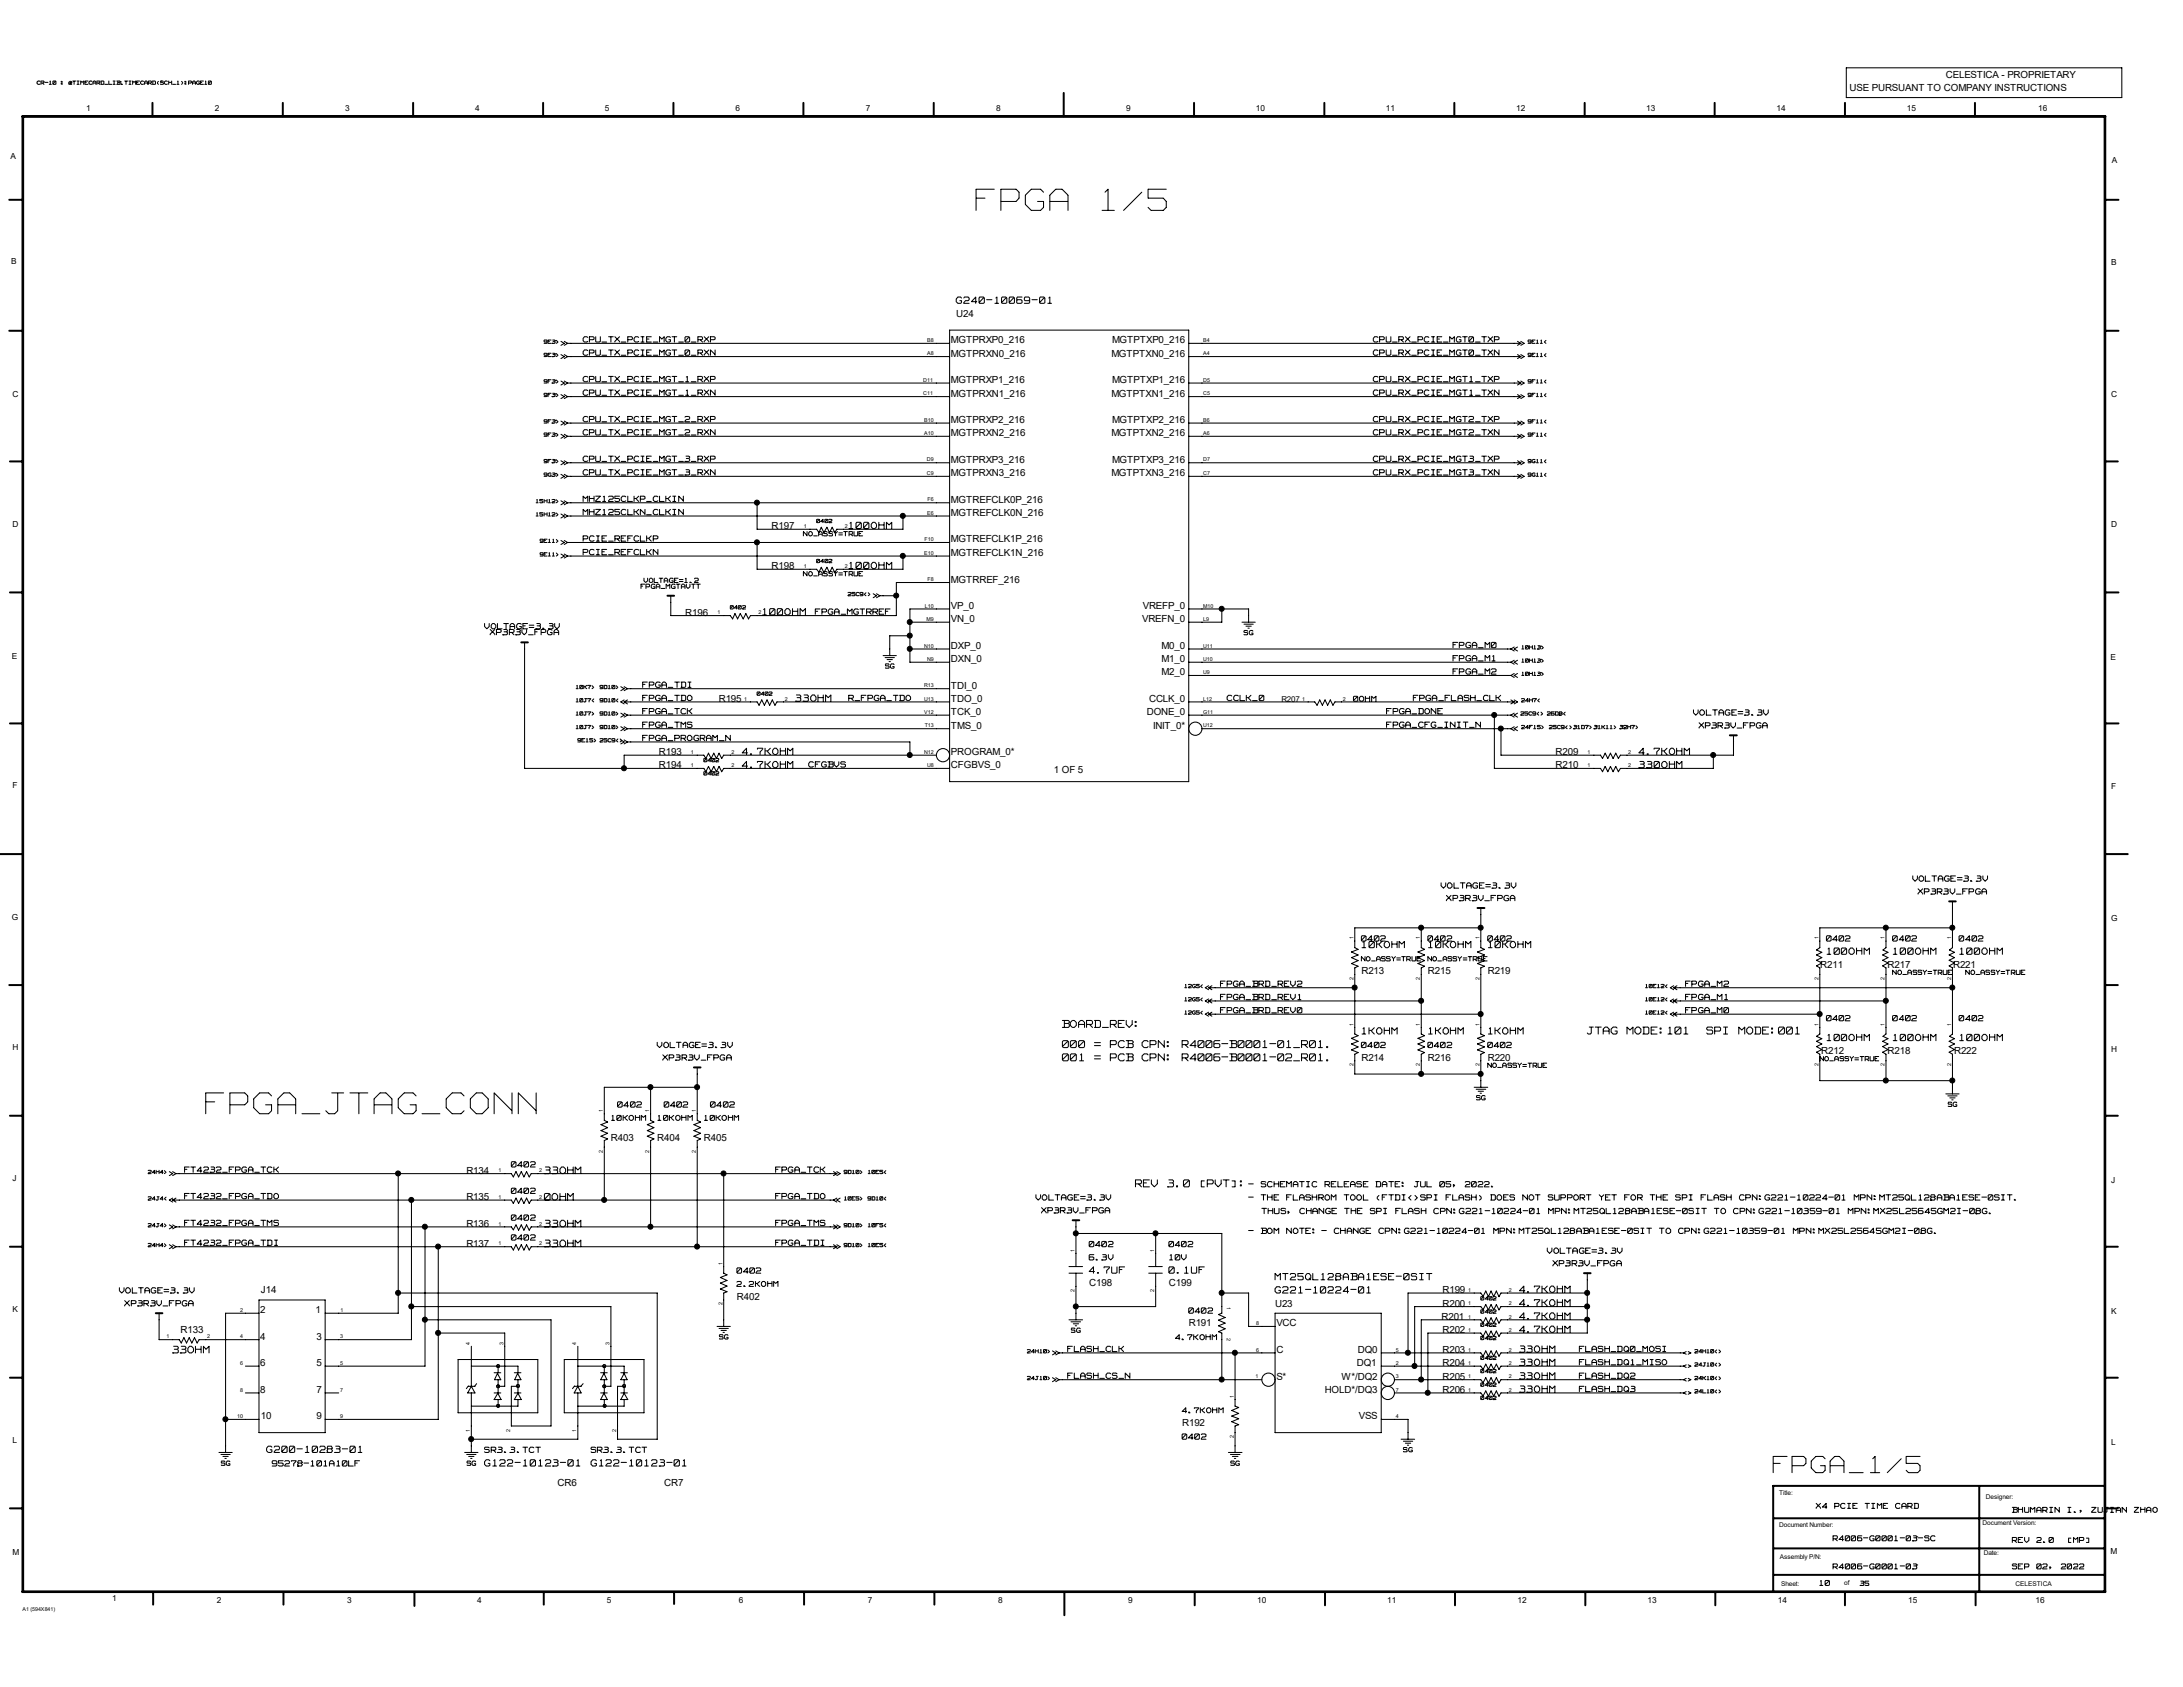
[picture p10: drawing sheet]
<svg xmlns="http://www.w3.org/2000/svg" width="279mm" height="216mm" viewBox="0 0 279 216" stroke-linecap="round" stroke-linejoin="round" font-family="sans-serif">
<defs><g id="words">
<text font-size="5.2" fill="#fff" x="124.9" y="27.5">FPGA 1/5</text>
<text font-size="5" fill="#fff" x="26.3" y="143">FPGA_JTAG_CONN</text>
<text font-size="4" fill="#fff" x="226.9" y="188.9">FPGA_1/5</text>
<g font-size="1.6" fill="#fff">
<text x="136" y="131.6">BOARD_REV:</text>
<text x="136" y="135.9">001</text>
<text x="136" y="134.2">000</text>
<text x="140" y="135.9">= PCB</text>
<text x="140" y="134.2">= PCB</text>
<text x="146.1" y="135.9">CPN:</text>
<text x="146.1" y="134.2">CPN:</text>
<text x="151.2" y="135.9">R4006-B0001-02_R01.</text>
<text x="151.2" y="134.2">R4006-B0001-01_R01.</text>
<text x="203.2" y="132.5">JTAG</text>
<text x="208.2" y="132.5">MODE:101</text>
<text x="218.4" y="132.5">SPI</text>
<text x="222.5" y="132.5">MODE:001</text>
<text x="69.7" y="153.7">0OHM</text>
<text x="69.7" y="150.3">33OHM</text>
<text x="145.3" y="152">REV</text>
<text x="149.4" y="152">3.0</text>
<text x="153.5" y="152">[PVT]:</text>
<text x="69.7" y="157.1">33OHM</text>
<text x="69.7" y="159.7">33OHM</text>
<text x="22.1" y="173.3">33OHM</text>
</g>
<g font-size="1.5" fill="#fff">
<text x="122.4" y="38.9">G240-10069-01</text>
<text x="108.7" y="67.8">100OHM</text>
<text x="108.7" y="72.9">100OHM</text>
<text x="97.6" y="78.8">100OHM</text>
<text x="101.8" y="89.9">33OHM</text>
<text x="95" y="98.4">4.7KOHM</text>
<text x="95" y="96.7">4.7KOHM</text>
<text x="209.8" y="98.4">330OHM</text>
<text x="209.8" y="96.7">4.7KOHM</text>
<text x="174.3" y="121.4">10KOHM</text>
<text x="182.8" y="121.4">10KOHM</text>
<text x="190.5" y="121.4">10KOHM</text>
<text x="233.8" y="122.3">100OHM</text>
<text x="242.3" y="122.3">100OHM</text>
<text x="250.8" y="122.3">100OHM</text>
<text x="174.3" y="132.5">1KOHM</text>
<text x="182.8" y="132.5">1KOHM</text>
<text x="190.5" y="132.5">1KOHM</text>
<text x="233.8" y="133.3">100OHM</text>
<text x="242.3" y="133.3">100OHM</text>
<text x="250.8" y="133.3">100OHM</text>
<text x="139.4" y="163.1">4.7UF</text>
<text x="149.6" y="163.1">0.1UF</text>
<text x="163.2" y="163.9">MT25QL128ABA1ESE-0SIT</text>
<text x="163.2" y="165.6">G221-10224-01</text>
<text x="194.5" y="167.3">4.7KOHM</text>
<text x="194.5" y="165.5">4.7KOHM</text>
<text x="194.5" y="168.9">4.7KOHM</text>
<text x="194.5" y="170.6">4.7KOHM</text>
<text x="194.5" y="173.2">33OHM</text>
<text x="194.5" y="178.3">33OHM</text>
<text x="194.5" y="176.6">33OHM</text>
<text x="194.5" y="174.9">33OHM</text>
<text x="34.1" y="186">G200-10283-01</text>
<text x="62" y="187.7">G122-10123-01</text>
<text x="75.6" y="187.7">G122-10123-01</text>
</g>
<g font-size="1.3">
<text x="236.7" y="11.6">USE PURSUANT TO COMPANY INSTRUCTIONS</text>
<text x="249" y="9.9">CELESTICA - PROPRIETARY</text>
<text x="122.4" y="40.6">U24</text>
<text x="121.7" y="43.9">MGTPRXP0_216</text>
<text x="121.7" y="45.6">MGTPRXN0_216</text>
<text x="142.2" y="45.6">MGTPTXN0_216</text>
<text x="142.3" y="43.9">MGTPTXP0_216</text>
<text x="121.7" y="49">MGTPRXP1_216</text>
<text x="121.7" y="50.8">MGTPRXN1_216</text>
<text x="142.2" y="50.8">MGTPTXN1_216</text>
<text x="142.3" y="49">MGTPTXP1_216</text>
<text x="121.7" y="59.2">MGTPRXP3_216</text>
<text x="121.7" y="54.1">MGTPRXP2_216</text>
<text x="121.7" y="55.8">MGTPRXN2_216</text>
<text x="142.2" y="55.8">MGTPTXN2_216</text>
<text x="142.3" y="59.2">MGTPTXP3_216</text>
<text x="142.3" y="54.1">MGTPTXP2_216</text>
<text x="121.7" y="64.3">MGTREFCLK0P_216</text>
<text x="121.7" y="61">MGTPRXN3_216</text>
<text x="142.2" y="61">MGTPTXN3_216</text>
<text x="98.8" y="67.7">R197</text>
<text x="121.7" y="69.4">MGTREFCLK1P_216</text>
<text x="121.7" y="71.2">MGTREFCLK1N_216</text>
<text x="121.7" y="66">MGTREFCLK0N_216</text>
<text x="98.8" y="72.9">R198</text>
<text x="121.7" y="77.9">VP_0</text>
<text x="121.7" y="74.5">MGTRREF_216</text>
<text x="146.3" y="77.9">VREFP_0</text>
<text x="87.7" y="78.8">R196</text>
<text x="121.7" y="79.6">VN_0</text>
<text x="121.7" y="83.1">DXP_0</text>
<text x="146.2" y="79.6">VREFN_0</text>
<text x="148.7" y="83.1">M0_0</text>
<text x="92" y="89.8">R195</text>
<text x="121.7" y="89.8">TDO_0</text>
<text x="121.7" y="88.1">TDI_0</text>
<text x="121.7" y="84.8">DXN_0</text>
<text x="147.1" y="89.8">CCLK_0</text>
<text x="148.7" y="86.4">M2_0</text>
<text x="148.7" y="84.8">M1_0</text>
<text x="121.7" y="93.3">TMS_0</text>
<text x="121.7" y="91.5">TCK_0</text>
<text x="146.8" y="91.5">DONE_0</text>
<text x="147.6" y="93.3">INIT_0*</text>
<text x="84.3" y="96.6">R193</text>
<text x="84.3" y="98.3">R194</text>
<text x="121.7" y="96.6">PROGRAM_0*</text>
<text x="121.7" y="98.3">CFGBVS_0</text>
<text x="134.9" y="98.9">1 OF 5</text>
<text x="199.1" y="96.6">R209</text>
<text x="199.1" y="98.3">R210</text>
<text x="174.2" y="124.7">R213</text>
<text x="182.8" y="124.7">R215</text>
<text x="190.4" y="124.7">R219</text>
<text x="233" y="123.9">R211</text>
<text x="241.6" y="123.9">R217</text>
<text x="250" y="123.9">R221</text>
<text x="174.2" y="135.8">R214</text>
<text x="182.8" y="135.8">R216</text>
<text x="190.4" y="135.8">R220</text>
<text x="233.1" y="134.9">R212</text>
<text x="241.6" y="134.9">R218</text>
<text x="250.1" y="134.9">R222</text>
<text x="78.2" y="146">R403</text>
<text x="84.1" y="146">R404</text>
<text x="90.1" y="146">R405</text>
<text x="59.7" y="153.6">R135</text>
<text x="59.7" y="150.2">R134</text>
<text x="59.7" y="159.6">R137</text>
<text x="59.7" y="157">R136</text>
<text x="33.4" y="165.5">J14</text>
<text x="94.3" y="166.4">R402</text>
<text x="139.4" y="164.6">C198</text>
<text x="149.6" y="164.6">C199</text>
<text x="163.2" y="167.2">U23</text>
<text x="184.6" y="167.2">R200</text>
<text x="184.6" y="165.5">R199</text>
<text x="23.1" y="170.6">R133</text>
<text x="33.3" y="171.4">4</text>
<text x="33.3" y="168.1">2</text>
<text x="40.4" y="168.1">1</text>
<text x="40.5" y="171.4">3</text>
<text x="152.1" y="169.8">R191</text>
<text x="163.4" y="169.8">VCC</text>
<text x="163.4" y="173.1">C</text>
<text x="173.8" y="173.1">DQ0</text>
<text x="184.5" y="168.9">R201</text>
<text x="184.6" y="173.1">R203</text>
<text x="184.6" y="170.6">R202</text>
<text x="33.3" y="178.3">8</text>
<text x="33.3" y="174.8">6</text>
<text x="40.5" y="178.3">7</text>
<text x="40.5" y="174.8">5</text>
<text x="163.4" y="176.6">S*</text>
<text x="169.5" y="178.3">HOLD*/DQ3</text>
<text x="171.7" y="176.6">W*/DQ2</text>
<text x="173.7" y="174.8">DQ1</text>
<text x="184.6" y="178.3">R206</text>
<text x="184.6" y="176.6">R205</text>
<text x="184.6" y="174.8">R204</text>
<text x="33.4" y="181.7">10</text>
<text x="40.5" y="181.7">9</text>
<text x="151.3" y="182.5">R192</text>
<text x="173.9" y="181.7">VSS</text>
<text x="71.4" y="190.2">CR6</text>
<text x="85" y="190.2">CR7</text>
</g>
<g font-size="1.3" fill="#fff">
<text x="74.6" y="45.5">CPU_TX_PCIE_MGT_0_RXN</text>
<text x="74.6" y="43.9">CPU_TX_PCIE_MGT_0_RXP</text>
<text x="175.8" y="43.9">CPU_RX_PCIE_MGT0_TXP</text>
<text x="175.8" y="45.5">CPU_RX_PCIE_MGT0_TXN</text>
<text x="74.6" y="50.7">CPU_TX_PCIE_MGT_1_RXN</text>
<text x="74.6" y="48.9">CPU_TX_PCIE_MGT_1_RXP</text>
<text x="175.8" y="48.9">CPU_RX_PCIE_MGT1_TXP</text>
<text x="175.8" y="50.7">CPU_RX_PCIE_MGT1_TXN</text>
<text x="74.6" y="59.1">CPU_TX_PCIE_MGT_3_RXP</text>
<text x="74.6" y="55.8">CPU_TX_PCIE_MGT_2_RXN</text>
<text x="74.6" y="54.1">CPU_TX_PCIE_MGT_2_RXP</text>
<text x="175.8" y="55.8">CPU_RX_PCIE_MGT2_TXN</text>
<text x="175.8" y="54.1">CPU_RX_PCIE_MGT2_TXP</text>
<text x="175.8" y="59.1">CPU_RX_PCIE_MGT3_TXP</text>
<text x="74.6" y="64.3">MHZ125CLKP_CLKIN</text>
<text x="74.6" y="60.9">CPU_TX_PCIE_MGT_3_RXN</text>
<text x="74.6" y="66">MHZ125CLKN_CLKIN</text>
<text x="175.8" y="60.9">CPU_RX_PCIE_MGT3_TXN</text>
<text x="74.6" y="69.3">PCIE_REFCLKP</text>
<text x="74.6" y="71.1">PCIE_REFCLKN</text>
<text x="62" y="80.6">VOLTAGE=3.3V</text>
<text x="62.7" y="81.3">XP3R3V_FPGA</text>
<text x="104.4" y="78.7">FPGA_MGTRREF</text>
<text x="186" y="83">FPGA_M0</text>
<text x="82.3" y="88.1">FPGA_TDI</text>
<text x="82.3" y="89.7">FPGA_TDO</text>
<text x="108.6" y="89.7">R_FPGA_TDO</text>
<text x="157.1" y="89.7">CCLK_0</text>
<text x="180.9" y="89.7">FPGA_FLASH_CLK</text>
<text x="186" y="86.4">FPGA_M2</text>
<text x="186" y="84.7">FPGA_M1</text>
<text x="82.3" y="94.9">FPGA_PROGRAM_N</text>
<text x="82.3" y="93.2">FPGA_TMS</text>
<text x="82.3" y="91.4">FPGA_TCK</text>
<text x="177.5" y="91.4">FPGA_DONE</text>
<text x="177.5" y="93.2">FPGA_CFG_INIT_N</text>
<text x="216.7" y="91.6">VOLTAGE=3.3V</text>
<text x="217.5" y="93.3">XP3R3V_FPGA</text>
<text x="103.5" y="98.3">CFGBVS</text>
<text x="184.4" y="113.7">VOLTAGE=3.3V</text>
<text x="244.8" y="112.9">VOLTAGE=3.3V</text>
<text x="185.1" y="115.4">XP3R3V_FPGA</text>
<text x="245.5" y="114.5">XP3R3V_FPGA</text>
<text x="174.2" y="120.5">0402</text>
<text x="182.7" y="120.5">0402</text>
<text x="190.4" y="120.5">0402</text>
<text x="233.8" y="120.5">0402</text>
<text x="242.2" y="120.5">0402</text>
<text x="250.7" y="120.5">0402</text>
<text x="156.2" y="129.7">FPGA_BRD_REV0</text>
<text x="156.2" y="126.3">FPGA_BRD_REV2</text>
<text x="156.2" y="128">FPGA_BRD_REV1</text>
<text x="215.7" y="129.7">FPGA_M0</text>
<text x="215.7" y="128">FPGA_M1</text>
<text x="215.7" y="126.3">FPGA_M2</text>
<text x="233.8" y="130.7">0402</text>
<text x="242.2" y="130.7">0402</text>
<text x="250.7" y="130.7">0402</text>
<text x="84.1" y="134.2">VOLTAGE=3.3V</text>
<text x="84.8" y="135.8">XP3R3V_FPGA</text>
<text x="174.2" y="134.2">0402</text>
<text x="182.7" y="134.2">0402</text>
<text x="190.4" y="134.2">0402</text>
<text x="79" y="141.8">0402</text>
<text x="85" y="141.8">0402</text>
<text x="90.9" y="141.8">0402</text>
<text x="65.4" y="149.4">0402</text>
<text x="23.6" y="153.5">FT4232_FPGA_TDO</text>
<text x="23.6" y="150.1">FT4232_FPGA_TCK</text>
<text x="65.4" y="152.8">0402</text>
<text x="99.3" y="153.5">FPGA_TDO</text>
<text x="99.3" y="150.1">FPGA_TCK</text>
<text x="132.6" y="153.7">VOLTAGE=3.3V</text>
<text x="133.3" y="155.3">XP3R3V_FPGA</text>
<text x="159.8" y="152">- SCHEMATIC</text>
<text x="159.8" y="153.7">- THE FLASHROM TOOL (FTDI&lt;&gt;SPI FLASH) DOES NOT SUPPORT YET FOR THE SPI FLASH CPN:G221-10224-01 MPN:MT25QL128ABA1ESE-0SIT.</text>
<text x="161.5" y="155.4">THUS, CHANGE THE SPI FLASH CPN:G221-10224-01 MPN:MT25QL128ABA1ESE-0SIT TO CPN:G221-10359-01 MPN:MX25L25645GM2I-08G.</text>
<text x="169.5" y="152">RELEASE</text>
<text x="175.9" y="152">DATE:</text>
<text x="180.7" y="152">JUL</text>
<text x="183.9" y="152">05,</text>
<text x="187.2" y="152">2022.</text>
<text x="23.6" y="159.5">FT4232_FPGA_TDI</text>
<text x="23.6" y="156.9">FT4232_FPGA_TMS</text>
<text x="65.4" y="156.3">0402</text>
<text x="65.4" y="158.8">0402</text>
<text x="99.3" y="156.9">FPGA_TMS</text>
<text x="99.3" y="159.5">FPGA_TDI</text>
<text x="139.4" y="161.3">6.3V</text>
<text x="139.4" y="159.6">0402</text>
<text x="149.6" y="159.6">0402</text>
<text x="149.7" y="161.3">10V</text>
<text x="159.8" y="157.9">- BOM</text>
<text x="164.6" y="157.9">NOTE:</text>
<text x="169.2" y="157.9">- CHANGE CPN:G221-10224-01 MPN:MT25QL128ABA1ESE-0SIT TO CPN:G221-10359-01 MPN:MX25L25645GM2I-08G.</text>
<text x="198" y="160.5">VOLTAGE=3.3V</text>
<text x="15.3" y="165.6">VOLTAGE=3.3V</text>
<text x="16" y="167.2">XP3R3V_FPGA</text>
<text x="94.3" y="163">0402</text>
<text x="198.8" y="162.1">XP3R3V_FPGA</text>
<text x="136.7" y="173.1">FLASH_CLK</text>
<text x="152.1" y="168.1">0402</text>
<text x="202.1" y="173.1">FLASH_DQ0_MOSI</text>
<text x="136.7" y="176.5">FLASH_CS_N</text>
<text x="202.1" y="176.5">FLASH_DQ2</text>
<text x="202.1" y="174.7">FLASH_DQ1_MISO</text>
<text x="202.1" y="178.2">FLASH_DQ3</text>
<text x="62" y="186">SR3.3.TCT</text>
<text x="75.6" y="186">SR3.3.TCT</text>
<text x="151.3" y="184.3">0402</text>
<text x="34.8" y="187.7">95278-101A10LF</text>
</g>
<g font-size="1.2" fill="#fff">
<text x="173.2" y="89.9">0OHM</text>
<text x="78.3" y="143.5">10KOHM</text>
<text x="84.2" y="143.5">10KOHM</text>
<text x="90.2" y="143.5">10KOHM</text>
<text x="94.3" y="164.8">2.2KOHM</text>
<text x="150.4" y="171.6">4.7KOHM</text>
<text x="151.3" y="180.9">4.7KOHM</text>
<text x="232.5" y="193.2">X4 PCIE TIME CARD</text>
<text x="234.6" y="197.3">R4006-G0001-03-SC</text>
<text x="257.5" y="197.5">REV 2.0</text>
<text x="257.6" y="193.7">BHUMARIN I., ZUJIAN ZHAO</text>
<text x="264.4" y="197.5">[MP]</text>
<text x="232.9" y="203">10</text>
<text x="234.6" y="200.9">R4006-G0001-03</text>
<text x="257.5" y="200.9">SEP 02, 2022</text>
</g>
<g font-size="1.1">
<text x="11" y="14.3">1</text>
<text x="27.5" y="14.3">2</text>
<text x="44.2" y="14.3">3</text>
<text x="60.8" y="14.3">4</text>
<text x="77.4" y="14.3">5</text>
<text x="94.1" y="14.3">6</text>
<text x="110.8" y="14.3">7</text>
<text x="127.5" y="14.3">8</text>
<text x="144.1" y="14.3">9</text>
<text x="160.7" y="14.3">10</text>
<text x="177.4" y="14.3">11</text>
<text x="194.1" y="14.3">12</text>
<text x="210.7" y="14.3">13</text>
<text x="227.4" y="14.3">14</text>
<text x="244.1" y="14.3">15</text>
<text x="260.9" y="14.3">16</text>
<text x="1.4" y="20.4">A</text>
<text x="270.3" y="20.8">A</text>
<text x="1.4" y="33.8">B</text>
<text x="270.2" y="33.9">B</text>
<text x="1.6" y="50.8">C</text>
<text x="270.2" y="50.8">C</text>
<text x="1.6" y="67.4">D</text>
<text x="270.2" y="67.5">D</text>
<text x="1.5" y="84.3">E</text>
<text x="270.1" y="84.4">E</text>
<text x="1.6" y="100.9">F</text>
<text x="270.2" y="101">F</text>
<text x="1.5" y="117.7">G</text>
<text x="270.2" y="117.9">G</text>
<text x="1.6" y="134.4">H</text>
<text x="270.2" y="134.7">H</text>
<text x="1.6" y="151.1">J</text>
<text x="270.2" y="151.4">J</text>
<text x="1.6" y="167.9">K</text>
<text x="270.2" y="168.1">K</text>
<text x="1.6" y="184.6">L</text>
<text x="270.2" y="184.9">L</text>
<text x="1.6" y="199">M</text>
<text x="270.1" y="198.8">M</text>
<text x="14.4" y="204.9">1</text>
<text x="27.8" y="205.2">2</text>
<text x="44.4" y="205.2">3</text>
<text x="61.1" y="205.1">4</text>
<text x="77.7" y="205.1">5</text>
<text x="94.6" y="205.1">6</text>
<text x="111.1" y="205.1">7</text>
<text x="127.8" y="205.1">8</text>
<text x="144.4" y="205.2">9</text>
<text x="160.9" y="205.2">10</text>
<text x="177.5" y="205.2">11</text>
<text x="194.2" y="205.2">12</text>
<text x="210.9" y="205.2">13</text>
<text x="227.5" y="205.2">14</text>
<text x="244.2" y="205.2">15</text>
<text x="260.5" y="205.1">16</text>
</g>
<g font-size="1" fill="#fff">
<text x="102.8" y="68.6">NO_ASSY=TRUE</text>
<text x="82" y="75.4">FPGA_MGTAVTT</text>
<text x="82.4" y="74.6">VOLTAGE=1.2</text>
<text x="102.8" y="73.7">NO_ASSY=TRUE</text>
<text x="159.2" y="81.3">SG</text>
<text x="113.3" y="85.6">SG</text>
<text x="174.2" y="123">NO_ASSY=TRUE</text>
<text x="182.8" y="123">NO_ASSY=TRUE</text>
<text x="242.2" y="124.8">NO_ASSY=TRUE</text>
<text x="251.6" y="124.8">NO_ASSY=TRUE</text>
<text x="190.4" y="136.7">NO_ASSY=TRUE</text>
<text x="232.9" y="135.8">NO_ASSY=TRUE</text>
<text x="189" y="140.8">SG</text>
<text x="249.3" y="141.6">SG</text>
<text x="92.1" y="171.4">SG</text>
<text x="137.1" y="170.6">SG</text>
<text x="179.6" y="185.8">SG</text>
<text x="28.3" y="187.6">SG</text>
<text x="59.8" y="187.6">SG</text>
<text x="157.5" y="187.6">SG</text>
<text x="238.1" y="202.9">35</text>
</g>
<text font-size="1" x="164" y="89.8">R207</text>
<g font-size=".8" fill="#fff">
<text x="4.7" y="10.9">CR-10</text>
<text x="7.8" y="10.9">:</text>
<text x="8.8" y="10.9">@TIMECARD_LIB.TIMECARD(SCH_1):PAGE10</text>
<text x="69.6" y="45.7">9E3&gt;</text>
<text x="69.6" y="44">9E3&gt;</text>
<text x="195.6" y="44">9E11&lt;</text>
<text x="195.6" y="45.7">9E11&lt;</text>
<text x="69.6" y="50.8">9F3&gt;</text>
<text x="69.6" y="49.1">9F3&gt;</text>
<text x="195.6" y="49.1">9F11&lt;</text>
<text x="195.6" y="50.8">9F11&lt;</text>
<text x="69.6" y="59.3">9F3&gt;</text>
<text x="69.6" y="55.9">9F3&gt;</text>
<text x="69.6" y="54.2">9F3&gt;</text>
<text x="195.6" y="55.9">9F11&lt;</text>
<text x="195.6" y="54.2">9F11&lt;</text>
<text x="195.6" y="59.3">9G11&lt;</text>
<text x="68.6" y="64.4">15H12&gt;</text>
<text x="69.6" y="61">9G3&gt;</text>
<text x="195.6" y="61">9G11&lt;</text>
<text x="68.6" y="66.1">15H12&gt;</text>
<text x="69.1" y="69.5">9E11&gt;</text>
<text x="69.1" y="71.2">9E11&gt;</text>
<text x="104.5" y="67">0402</text>
<text x="104.5" y="72.1">0402</text>
<text x="108.5" y="76.3">25C9&lt;&gt;</text>
<text x="93.5" y="78">0402</text>
<text x="194.8" y="83.1">10H13&gt;</text>
<text x="73.7" y="88.2">10K7&gt;</text>
<text x="73.7" y="89.9">10J7&lt;</text>
<text x="76.8" y="88.2">9D10&gt;</text>
<text x="76.8" y="89.9">9D10&lt;</text>
<text x="96.9" y="89.1">0402</text>
<text x="194.7" y="89.9">24H7&lt;</text>
<text x="194.8" y="86.5">10H13&gt;</text>
<text x="194.8" y="84.8">10H13&gt;</text>
<text x="73.7" y="93.3">10J7&gt;</text>
<text x="73.7" y="91.6">10J7&gt;</text>
<text x="74" y="95">9E15&gt;</text>
<text x="76.8" y="91.6">9D10&gt;</text>
<text x="76.8" y="95">25C9&lt;&gt;</text>
<text x="76.8" y="93.3">9D10&gt;</text>
<text x="194.6" y="91.6">25C9&lt;&gt;</text>
<text x="194.7" y="93.3">24F15&gt;</text>
<text x="198" y="91.6">26D8&lt;</text>
<text x="198.3" y="93.3">25C9&lt;&gt; 31D7&gt;</text>
<text x="204" y="93.3">31K11&gt;</text>
<text x="207.3" y="93.3">32H7&gt;</text>
<text x="90.1" y="99.3">0402</text>
<text x="90.1" y="97.6">0402</text>
<text x="151.6" y="128.2">12G5&lt;</text>
<text x="151.6" y="129.9">12G5&lt;</text>
<text x="151.6" y="126.5">12G5&lt;</text>
<text x="210.6" y="129.9">10E12&lt;</text>
<text x="210.6" y="128.2">10E12&lt;</text>
<text x="210.6" y="126.5">10E12&lt;</text>
<text x="19" y="153.7">24J4&lt;</text>
<text x="19" y="150.3">24H4&gt;</text>
<text x="108" y="150.3">9D10&gt;</text>
<text x="108.1" y="153.7">10E5&gt;</text>
<text x="111.1" y="153.7">9D10&lt;</text>
<text x="111.1" y="150.3">10E5&lt;</text>
<text x="19" y="159.6">24H4&gt;</text>
<text x="19" y="157.1">24J4&gt;</text>
<text x="108" y="159.6">9D10&gt;</text>
<text x="108" y="157.1">9D10&gt;</text>
<text x="111.1" y="159.6">10E5&lt;</text>
<text x="111.1" y="157.1">10F5&lt;</text>
<text x="189.5" y="166.5">0402</text>
<text x="131.5" y="173.2">24H10&gt;</text>
<text x="189.5" y="169.8">0402</text>
<text x="189.5" y="171.5">0402</text>
<text x="189.5" y="168.2">0402</text>
<text x="216.9" y="173.2">24H10&lt;&gt;</text>
<text x="131.5" y="176.7">24J10&gt;</text>
<text x="189.5" y="179.2">0402</text>
<text x="189.5" y="177.5">0402</text>
<text x="189.5" y="174.1">0402</text>
<text x="189.5" y="175.8">0402</text>
<text x="216.9" y="174.9">24J10&lt;&gt;</text>
<text x="216.9" y="178.4">24L10&lt;&gt;</text>
<text x="216.9" y="176.7">24K10&lt;&gt;</text>
</g>
<g font-size=".8">
<text x="227.7" y="191.4">Title:</text>
<text x="254.2" y="191.8">Designer:</text>
<text x="227.7" y="195.5">Document Number:</text>
<text x="253.7" y="195.2">Document Version:</text>
<text x="227.8" y="199.5">Assembly P/N:</text>
<text x="228" y="202.9">Sheet:</text>
<text x="236.1" y="202.9">of</text>
<text x="253.9" y="199.1">Date:</text>
<text x="258" y="203">CELESTICA</text>
</g>
<g font-size=".7">
<text x="118.7" y="43.8">B8</text>
<text x="118.7" y="45.5">A8</text>
<text x="154" y="43.8">B4</text>
<text x="154" y="45.5">A4</text>
<text x="118.2" y="48.9">D11</text>
<text x="118.2" y="50.6">C11</text>
<text x="118.3" y="54">B10</text>
<text x="154" y="54">B6</text>
<text x="154" y="48.9">D5</text>
<text x="154" y="50.6">C5</text>
<text x="118.3" y="55.7">A10</text>
<text x="118.6" y="59.1">D9</text>
<text x="154" y="59.1">D7</text>
<text x="154" y="55.7">A6</text>
<text x="118.6" y="60.8">C9</text>
<text x="118.7" y="65.9">E6</text>
<text x="118.7" y="64.2">F6</text>
<text x="154" y="60.8">C7</text>
<text x="102.9" y="67.6">1</text>
<text x="108.1" y="67.6">2</text>
<text x="118.3" y="71">E10</text>
<text x="118.3" y="69.3">F10</text>
<text x="102.9" y="72.7">1</text>
<text x="108.1" y="72.7">2</text>
<text x="118.4" y="77.8">L10</text>
<text x="118.7" y="74.4">F8</text>
<text x="154" y="77.8">M10</text>
<text x="91.8" y="78.6">1</text>
<text x="97.1" y="78.6">2</text>
<text x="118.3" y="82.9">N10</text>
<text x="118.6" y="79.5">M9</text>
<text x="154" y="79.5">L9</text>
<text x="154" y="82.9">U11</text>
<text x="95.2" y="89.7">1</text>
<text x="100.5" y="89.7">2</text>
<text x="118.3" y="89.7">U13</text>
<text x="118.3" y="88">R13</text>
<text x="118.7" y="84.6">N9</text>
<text x="154" y="86.3">U9</text>
<text x="154" y="84.6">U10</text>
<text x="154" y="89.7">L12</text>
<text x="166.7" y="89.7">1</text>
<text x="171.9" y="89.7">2</text>
<text x="118.3" y="91.4">V12</text>
<text x="118.4" y="93.1">T13</text>
<text x="154" y="93.1">U12</text>
<text x="154" y="91.4">G11</text>
<text x="88.4" y="96.5">1</text>
<text x="88.4" y="98.2">1</text>
<text x="93.6" y="96.5">2</text>
<text x="93.6" y="98.2">2</text>
<text x="118.3" y="96.5">N12</text>
<text x="118.7" y="98.2">U8</text>
<text x="203.2" y="96.5">1</text>
<text x="203.2" y="98.2">1</text>
<text x="208.4" y="96.5">2</text>
<text x="208.4" y="98.2">2</text>
<text x="173.2" y="125.4" transform="rotate(-90 173.2 125.4)">2</text>
<text x="173.2" y="120.2" transform="rotate(-90 173.2 120.2)">1</text>
<text x="181.7" y="125.4" transform="rotate(-90 181.7 125.4)">2</text>
<text x="181.7" y="120.2" transform="rotate(-90 181.7 120.2)">1</text>
<text x="189.4" y="125.4" transform="rotate(-90 189.4 125.4)">2</text>
<text x="189.4" y="120.2" transform="rotate(-90 189.4 120.2)">1</text>
<text x="232.7" y="125.4" transform="rotate(-90 232.7 125.4)">2</text>
<text x="232.7" y="120.2" transform="rotate(-90 232.7 120.2)">1</text>
<text x="241.2" y="125.4" transform="rotate(-90 241.2 125.4)">2</text>
<text x="241.2" y="120.2" transform="rotate(-90 241.2 120.2)">1</text>
<text x="249.7" y="125.4" transform="rotate(-90 249.7 125.4)">2</text>
<text x="249.7" y="120.2" transform="rotate(-90 249.7 120.2)">1</text>
<text x="173.2" y="131.3" transform="rotate(-90 173.2 131.3)">1</text>
<text x="181.7" y="131.3" transform="rotate(-90 181.7 131.3)">1</text>
<text x="189.4" y="131.3" transform="rotate(-90 189.4 131.3)">1</text>
<text x="232.7" y="131.3" transform="rotate(-90 232.7 131.3)">1</text>
<text x="241.2" y="131.3" transform="rotate(-90 241.2 131.3)">1</text>
<text x="249.7" y="131.3" transform="rotate(-90 249.7 131.3)">1</text>
<text x="173.2" y="136.5" transform="rotate(-90 173.2 136.5)">2</text>
<text x="181.7" y="136.5" transform="rotate(-90 181.7 136.5)">2</text>
<text x="189.4" y="136.5" transform="rotate(-90 189.4 136.5)">2</text>
<text x="232.7" y="136.5" transform="rotate(-90 232.7 136.5)">2</text>
<text x="241.2" y="136.5" transform="rotate(-90 241.2 136.5)">2</text>
<text x="249.7" y="136.5" transform="rotate(-90 249.7 136.5)">2</text>
<text x="77.2" y="142.3" transform="rotate(-90 77.2 142.3)">1</text>
<text x="83.1" y="142.3" transform="rotate(-90 83.1 142.3)">1</text>
<text x="89.1" y="142.3" transform="rotate(-90 89.1 142.3)">1</text>
<text x="77.2" y="147.5" transform="rotate(-90 77.2 147.5)">2</text>
<text x="83.1" y="147.5" transform="rotate(-90 83.1 147.5)">2</text>
<text x="89.1" y="147.5" transform="rotate(-90 89.1 147.5)">2</text>
<text x="63.8" y="153.4">1</text>
<text x="63.8" y="150">1</text>
<text x="69" y="153.4">2</text>
<text x="69" y="150">2</text>
<text x="63.8" y="159.4">1</text>
<text x="63.8" y="156.8">1</text>
<text x="69" y="159.4">2</text>
<text x="69" y="156.8">2</text>
<text x="92.5" y="161.9" transform="rotate(-90 92.5 161.9)">1</text>
<text x="137.5" y="160.2" transform="rotate(-90 137.5 160.2)">1</text>
<text x="147.7" y="160.2" transform="rotate(-90 147.7 160.2)">1</text>
<text x="30.7" y="167.9">2</text>
<text x="43.6" y="167.9">1</text>
<text x="92.5" y="167" transform="rotate(-90 92.5 167)">2</text>
<text x="137.5" y="165.4" transform="rotate(-90 137.5 165.4)">2</text>
<text x="147.7" y="165.4" transform="rotate(-90 147.7 165.4)">2</text>
<text x="157" y="167.3" transform="rotate(90 157 167.3)">1</text>
<text x="187.9" y="167">1</text>
<text x="187.9" y="165.3">1</text>
<text x="193.1" y="167">2</text>
<text x="193.1" y="165.3">2</text>
<text x="21.3" y="171.3">1</text>
<text x="26.5" y="171.3">2</text>
<text x="30.7" y="171.3">4</text>
<text x="43.5" y="171.3">3</text>
<text x="60.2" y="172.1" transform="rotate(-90 60.2 172.1)">4</text>
<text x="64.4" y="172.1" transform="rotate(-90 64.4 172.1)">3</text>
<text x="73.7" y="172.1" transform="rotate(-90 73.7 172.1)">4</text>
<text x="78" y="172.1" transform="rotate(-90 78 172.1)">3</text>
<text x="157" y="171.3" transform="rotate(90 157 171.3)">2</text>
<text x="160.8" y="169.6">8</text>
<text x="160.8" y="173">6</text>
<text x="178.6" y="173">5</text>
<text x="187.9" y="173">1</text>
<text x="187.9" y="170.4">1</text>
<text x="187.9" y="168.7">1</text>
<text x="193.1" y="173">2</text>
<text x="193.1" y="170.4">2</text>
<text x="193.1" y="168.7">2</text>
<text x="30.7" y="178.1">8</text>
<text x="30.7" y="174.7">6</text>
<text x="43.5" y="178.1">7</text>
<text x="43.5" y="174.7">5</text>
<text x="157.9" y="178.9" transform="rotate(-90 157.9 178.9)">1</text>
<text x="160.7" y="176.4">1</text>
<text x="178.6" y="176.4">3</text>
<text x="178.6" y="178.1">7</text>
<text x="178.6" y="174.7">2</text>
<text x="187.9" y="178.1">1</text>
<text x="187.9" y="176.4">1</text>
<text x="187.9" y="174.7">1</text>
<text x="193.1" y="178.1">2</text>
<text x="193.1" y="176.4">2</text>
<text x="193.1" y="174.7">2</text>
<text x="30.4" y="181.5">10</text>
<text x="43.5" y="181.5">9</text>
<text x="60.2" y="183.3" transform="rotate(-90 60.2 183.3)">1</text>
<text x="65.3" y="183.2" transform="rotate(-90 65.3 183.2)">2</text>
<text x="73.7" y="183.3" transform="rotate(-90 73.7 183.3)">1</text>
<text x="78.9" y="183.2" transform="rotate(-90 78.9 183.2)">2</text>
<text x="157.9" y="184.1" transform="rotate(-90 157.9 184.1)">2</text>
<text x="178.6" y="181.5">4</text>
<text x="2.9" y="206.2">A1 (594X841)</text>
</g>
</g></defs>
<g fill="none" stroke="#000" stroke-width=".25">
<path d="M2.9 14.9h266.6M2.9 14.9h266.6v188.9h-266.6zM3 14.9v188.9M19.5 13.2v1.7M36.2 13.2v1.7M52.9 13.2v1.7M69.5 13.2v1.7M86.2 13.2v1.7M102.8 13.2v1.7M119.5 13.2v1.7M136.1 11.9v3M152.8 13.2v1.7"/>
<path d="M169.5 13.2v1.7M186.1 13.2v1.7M202.8 13.2v1.7M219.5 13.2v1.7M236.1 13.2v1.7M252.8 13.2v1.7M269.4 14.9v188.9M1.2 25.6h1.7M269.5 25.6h1.6M1.2 42.3h1.7M1.3 59.1h1.6M269.5 59.1h1.6"/>
<path d="M269.5 42.3h1.6M1.3 75.8h1.6M85.4 76.2h.9M269.5 75.8h1.6M1.3 92.6h1.6M66.7 82.2h.9M221.4 94.1h.9M269.5 92.6h1.6M0 109.3h2.9M189.1 116.2h.9M249.5 115.4h.8M269.5 109.3h2.8"/>
<path d="M1.2 126.1h1.7M88.8 136.6h.9M269.5 126.1h1.6M1.3 142.8h1.6M1.3 159.6h1.6M137.3 156.2h.8M269.5 142.8h1.6M269.5 159.6h1.6M1.3 176.3h1.6M19.9 168.1h.9M202.7 162.9h.9M269.5 176.3h1.6"/>
<path d="M1.3 193h1.6M227 198.2h42.4M227 194.3h42.4M253.3 190.2v13.5M269.3 190.2h-42.4v13.5M269.5 193h1.6M2.9 203.7h266.6M19.6 203.8v1.6M36.3 203.8v1.6M53 203.8v1.7M69.6 203.8v1.6M86.3 203.8v1.5"/>
<path d="M102.9 203.8v1.6M119.6 203.8v1.6M136.2 203.8v2.9M152.9 203.8v1.6M169.6 203.8v1.6M186.2 203.8v1.6M202.9 203.8v1.6M219.5 203.8v1.6M227 201.5h42.4M236.1 203.8v1.6M252.9 203.8v1.6"/>
</g>
<g fill="none" stroke="#000" stroke-width=".13">
<path d="M4.7 10.5v.1M4.7 10.7l.2 .1M4.9 10.4l-.2 .1M4.9 10.8h.1M4.9 10.4h.1M5 10.4h.1M5.1 10.8h-.1M5.2 10.4h.3M5.2 10.4v.4M5.3 10.6h.2M5.5 10.7l.1 .1M5.5 10.4h.1"/>
<path d="M5.6 10.5l-.1 .1M5.6 10.5h.1M5.8 10.5h.3M6.3 10.8h.3M6.4 10.4v.4M6.4 10.4h.1M6.8 10.8h.1M6.8 10.5v.2M6.8 10.4h.1M6.9 10.8h.1M6.9 10.4h.1M7 10.5l-.2 .2"/>
<path d="M7.1 10.4h.1M7.2 10.8h-.1M7.2 10.5v.2M7.8 10.4h.1M7.8 10.7h.1M7.8 10.5h.1M7.8 10.7v.1M7.9 10.5h.1M7.9 10.8h.1M7.9 10.4v.1M7.9 10.7v.1M8.8 10.6v.1"/>
<path d="M8.8 10.8h.1M8.9 10.8h.3M8.9 10.5h-.1M8.9 10.7h.1M8.9 10.4h.2M9 10.7h.1M9 10.5l-.1 .1M9 10.5h.1M9.1 10.5v.1M9.1 10.4l.1 .1M9.2 10.6l-.1 .1M9.2 10.5v.1"/>
<path d="M9.3 10.4h.4M9.5 10.4v.4M9.9 10.8h.2M9.9 10.4h.2M10 10.4v.4M10.3 10.4l.2 .1M10.3 10.4v.4M10.7 10.4l-.2 .1M10.7 10.4v.4M10.9 10.4h.4M10.9 10.4v.4M10.9 10.8h.4"/>
<path d="M10.9 10.5h.1M11.4 10.5v.1M11.4 10.7l.1 .1M11.5 10.4l-.1 .1M11.6 10.8h.1M11.6 10.4h.1M11.7 10.4h.1M11.8 10.8h-.1M11.9 10.5v.3M11.9 10.6h.3M12 10.4l-.1 .1M12.1 10.4h.1"/>
<path d="M12.1 10.4l.2 .1M12.3 10.5v.3M12.4 10.4h.3M12.4 10.4v.4M12.4 10.6h.3M12.6 10.7l.2 .1M12.7 10.4h.1M12.8 10.5l-.1 .1M12.8 10.5h.1M12.9 10.8h.3M12.9 10.4h.3M13 10.4v.4"/>
<path d="M13.2 10.4h.1M13.3 10.5v.2M13.3 10.8h-.1M13.4 10.8h.4M13.9 10.4v.4M14 10.8h.3M14.5 10.8h.2M14.5 10.4h.2M14.6 10.4v.4M14.9 10.8h.4M14.9 10.4h.4M15.1 10.4v.4"/>
<path d="M15.1 10.5h.2M15.3 10.4h.1M15.3 10.5l.1 .1M15.4 10.5h.1M15.4 10.7h.1M15.4 10.8h-.1M15.5 10.8h.1M15.6 10.8h.1M16 10.4h.3M16.1 10.4v.4M16.5 10.8h.3M16.5 10.4h.3"/>
<path d="M16.6 10.4v.4M17 10.4l.1 .1M17 10.4v.4M17.4 10.4l-.3 .1M17.4 10.4v.4M17.5 10.4h.4M17.5 10.4v.4M17.5 10.8h.4M17.5 10.5h.2M18 10.5v.1M18 10.7l.1 .1M18.1 10.4l-.1 .1"/>
<path d="M18.2 10.8h.1M18.2 10.4h.1M18.3 10.4h.1M18.4 10.8h-.1M18.5 10.5v.3M18.5 10.6h.3M18.6 10.4l-.1 .1M18.7 10.4h.1M18.8 10.4l.1 .1M18.9 10.5v.3M19 10.4v.4M19 10.4h.3"/>
<path d="M19 10.6h.3M19.2 10.7l.2 .1M19.3 10.4h.1M19.4 10.5l-.1 .1M19.4 10.5h.1M19.5 10.8h.3M19.5 10.4h.3M19.6 10.4v.4M19.8 10.4h.1M19.9 10.5v.2M19.9 10.8h-.1M20.2 10.7l.1 .1"/>
<path d="M20.2 10.6h.1M20.3 10.4l-.1 .1M20.5 10.4v.1M20.5 10.5h.1M20.5 10.8h.1M20.6 10.4h.1M20.6 10.8h.2M20.6 10.4h.2M20.6 10.5h.2M20.8 10.4h.1M20.8 10.5l.1 .1M20.9 10.7h.1"/>
<path d="M20.9 10.8h-.1M21 10.5v.1M21 10.7l.2 .1M21.2 10.4l-.2 .1M21.2 10.8h.1M21.2 10.4h.1M21.3 10.4h.1M21.4 10.8h-.1M21.6 10.4v.4M21.6 10.5h.3M22 10.4v.4M22.1 10.8h.4"/>
<path d="M22.6 10.8h.3M22.8 10.4v.4M22.8 10.4h-.1M23.2 10.4l.1 .1M23.3 10.7l-.1 .1M23.4 10.5v.2M23.7 10.4h.1M23.7 10.5h.1M23.7 10.7v.1M23.7 10.7h.1M23.7 10.8h.1M23.7 10.4v.1"/>
<path d="M24.1 10.4h.3M24.1 10.4v.4M24.2 10.6h.2M24.4 10.4h.1M24.5 10.5l-.1 .1M24.5 10.5h.1M24.6 10.5v.3M24.7 10.6h.3M24.8 10.4l-.2 .1M24.8 10.4h.1M24.9 10.4l.1 .1M25 10.5v.3"/>
<path d="M25.1 10.7l.2 .1M25.1 10.5v.1M25.3 10.4l-.2 .1M25.3 10.8h.1M25.3 10.4h.1M25.4 10.6h.1M25.4 10.4h.1M25.5 10.8h-.1M25.5 10.6v.1M25.7 10.4h.3M25.7 10.4v.4M25.7 10.8h.3"/>
<path d="M25.7 10.5h.1M26.2 10.8h.3M26.3 10.4v.4M26.3 10.4h.1M26.7 10.5v.2M26.7 10.8h.1M26.7 10.4h.1M26.8 10.8h.1M26.8 10.4h.1M26.9 10.5l-.2 .2M27 10.4h.1M27.1 10.8h-.1"/>
<path d="M27.1 10.5v.2M236.3 8.7h35.3v3.8h-35.3zM122.4 38.3v.3M122.4 38.6l.2 .2M122.6 38l-.2 .3M122.6 38h.3M122.6 38.8h.3M122.9 38.5h.1M122.9 38l.2 .1M123.1 38.7l-.2 .1M123.1 38.5v.2M123.4 38.8h.1"/>
<path d="M123.4 38.8h.6M123.4 38v.1M123.5 38h.4M123.6 38.5l-.2 .2M123.6 38.5h.3M123.9 38l.1 .1M124 38.2v.1M124 38.4l-.1 .1M124.4 38.6h.6M124.9 38.1v.7M124.9 38l-.6 .6M124.9 24.2h2.4"/>
<path d="M124.9 24.3v2.6M125 25.4h1.1M125.3 38.7l.1 .1M125.3 38.2v.5M125.4 38l-.1 .1M125.4 38h.4M125.4 38.8h.4M125.8 38.2l-.5 .5M125.9 38.1h.1M125.9 38l.1 .1M126 38.7l-.1 .1M126 38.2v.5"/>
<path d="M126.3 38.4h.7M127.3 38.8h.5M127.6 38l-.1 .1M127.6 38.1v.7M128.1 24.2h1.9M128.1 24.3v2.6M128.1 25.8h1.9M128.2 38.7l.1 .1M128.2 38.2v.5M128.3 38l-.1 .1M128.3 38h.4M128.3 38.8h.4"/>
<path d="M128.7 38.2l-.5 .5M128.7 38.1h.1M128.7 38l.2 .1M128.9 38.7l-.2 .1M128.9 38.2v.5M129.2 38.7v.1M129.2 38.2v.5M129.2 38v.1M129.3 38h.4M129.3 38.8h.4M129.7 38.2l-.5 .5M129.7 38.1h.1"/>
<path d="M129.7 38l.1 .1M129.8 38.7l-.1 .1M129.8 38.2v.5M130 24.2l.4 .4M130.1 38.7l.1 .1M130.1 38.2v.5M130.2 38.4h.1M130.2 38l-.1 .1M130.3 38h.5M130.3 38.8h.3M130.3 38.4h.3M130.4 25.4l-.4 .4"/>
<path d="M130.4 24.6v.7M130.7 38.4l.1 .1M130.8 38.5v.2M130.8 38.7l-.1 .1M131.1 38.4l.1 .1M131.1 38.2v.1M131.1 38.8h.5M131.2 38l-.1 .1M131.2 38.5h.4M131.2 38h.4M131.2 25v1.1M131.2 26.2l.8 .7"/>
<path d="M131.7 38l.1 .1M131.7 38.4v.1M131.8 38.7l-.1 .1M131.8 38.2v.5M132 24.2l-.8 .8M132 26.9h1.1M132 24.2h1.1M132.1 38.4h.7M132.8 25.8h.7M133.1 38.7v.1M133.1 38.2v.5M133.1 38v.1"/>
<path d="M133.2 24.2l.4 .4M133.2 38h.4M133.2 38.8h.4M133.6 25.8v.7M133.6 38.2l-.5 .5M133.6 26.5l-.4 .4M133.6 38.1h.1M133.6 38l.1 .1M133.7 38.7l-.1 .1M133.7 38.2v.5M134.1 38.8h.5M134.4 38l-.2 .1"/>
<path d="M134.4 25v1.9M134.4 38.1v.7M134.4 25.8h2.3M135.1 24.2l-.7 .8M135.2 24.2h.7M135.9 24.2l.8 .8M136.7 25v1.9M141.1 26.9h1.5M141.8 24.2l-.4 .4M141.8 24.3v2.6M146.1 24.6l-2.3 2.3M146.9 26.5l.4 .4"/>
<path d="M146.9 24.2v1.2M147 25.4h1.8M147 24.2h2.3M147.4 26.9h1.4M148.9 25.4l.4 .4M149.3 26.5l-.4 .4M149.3 25.8v.7M69.6 59.2h.3M69.6 54.1h.3M69.6 55.8h.3M69.6 50.8h.3M69.6 49h.3"/>
<path d="M69.6 45.6h.3M69.6 43.9h.3M69.6 43.7l.1 .1M69.6 43.6h.1M69.6 45.3h.1M69.6 48.7h.1M69.6 50.4v.1M69.6 53.8h.1M69.6 55.5h.1M69.6 58.9h.1M69.6 45.4l.1 .1M69.6 48.8l.1 .1"/>
<path d="M69.6 50.5l.1 .1M69.6 53.9l.1 .1M69.6 55.6l.1 .1M69.6 59l.1 .1M69.7 43.5l-.1 .1M69.7 45.2l-.1 .1M69.7 48.6h-.1M69.7 50.3l-.1 .1M69.7 53.7l-.1 .1M69.7 55.4l-.1 .1M69.7 58.8h-.1M69.7 59.1h.2"/>
<path d="M69.7 54h.2M69.7 55.7h.2M69.7 50.6h.2M69.7 48.9h.2M69.7 45.5h.2M69.7 43.8h.2M69.7 58.8h.2M69.7 53.7h.2M69.7 55.4h.2M69.7 50.3h.2M69.7 48.6h.2M69.7 45.2h.2"/>
<path d="M69.7 43.5h.2M69.9 43.5l.1 .1M69.9 45.2l.1 .1M69.9 48.6h.1M69.9 50.3l.1 .1M69.9 53.7l.1 .1M69.9 55.4l.1 .1M69.9 58.8h.1M70 43.7l-.1 .1M70 45.4l-.1 .1M70 48.8l-.1 .1M70 50.5l-.1 .1"/>
<path d="M70 53.9l-.1 .1M70 55.6l-.1 .1M70 59l-.1 .1M70 43.6v.3M70 45.3v.3M70 48.7v.2M70 50.4v.3M70 53.8v.3M70 55.5v.3M70 58.9v.2M70 43.9h-.1M70 45.6h-.1"/>
<path d="M70 49h-.1M70 50.7l-.1 .1M70 54.1h-.1M70 55.8h-.1M70 59.2h-.1M70.1 58.8h.4M70.1 53.7h.4M70.1 55.4h.4M70.1 50.3h.4M70.1 48.6h.4M70.1 45.2h.4M70.1 43.5h.4"/>
<path d="M70.1 43.6v.3M70.1 45.3v.3M70.1 48.6v.4M70.1 50.4v.4M70.1 53.8v.3M70.1 55.5v.3M70.1 58.8v.4M70.2 53.9h.1M70.2 55.6h.1M70.2 50.5h.1M70.2 48.8h.1M70.2 45.6h.3"/>
<path d="M70.2 45.4h.1M70.2 43.9h.3M70.2 43.7h.1M70.2 59h.1M70.7 43.9h.1M70.7 45.6h.1M70.7 49h.1M70.7 50.8h.1M70.7 54.1h.1M70.7 55.8h.1M70.7 59.2h.1M70.7 59.2h.2"/>
<path d="M70.7 58.8h.2M70.7 54.1h.2M70.7 53.7h.2M70.7 55.8h.2M70.7 55.4h.2M70.7 50.8h.2M70.7 50.3h.2M70.7 49h.2M70.7 48.6h.2M70.7 45.6h.2M70.7 45.2h.2M70.7 43.9h.2"/>
<path d="M70.7 43.5h.2M70.8 53.9h.1M70.8 55.6h.1M70.8 50.5h.1M70.8 48.8h.1M70.8 45.4h.1M70.8 43.7h.1M70.8 59h.1M71 43.5v.1M71 45.2v.1M71 48.6h.1M71 50.3v.1"/>
<path d="M71 53.7v.1M71 55.4v.1M71 58.8h.1M71 43.7v.1M71 45.4v.1M71 48.8v.1M71 50.5v.1M71 53.9v.1M71 55.6v.1M71 59v.1M71 43.6h.1M71 45.3h.1"/>
<path d="M71 48.7h.1M71 50.4h.1M71 53.8h.1M71 55.5h.1M71 58.9h.1M71 43.8v.1M71 45.5v.1M71 48.9h.1M71 50.6v.1M71 54v.1M71 55.7v.1M71 59.1h.1"/>
<path d="M71 43.9h.1M71 43.6v.1M71 45.6h.1M71 45.3v.1M71 49h.1M71 48.7v.1M71 50.7v.1M71 50.5h.1M71 54.1h.1M71 53.8v.1M71 55.8h.1M71 55.5v.1"/>
<path d="M71 59.2h.1M71 58.9v.1M71.2 45.3l.2 .2M71.2 55.5l.2 .2M71.2 43.6l.2 .2M71.2 48.6l.2 .3M71.2 50.4l.2 .2M71.2 53.8l.2 .2M71.2 58.8l.2 .3M71.4 43.8l-.2 .1M71.4 45.5l-.2 .1M71.4 48.9l-.2 .1"/>
<path d="M71.4 50.6l-.2 .2M71.4 54l-.2 .1M71.4 55.7l-.2 .1M71.4 59.1l-.2 .1M71.8 45.4l.4 .2-.4 .3M71.8 43.7l.4 .2-.4 .3M71.8 48.8l.4 .2-.4 .3M71.8 50.5l.4 .3-.4 .2M71.8 55.6l.4 .2-.4 .3M71.8 53.9l.4 .2-.4 .3M71.8 59l.4 .2-.4 .3M72.2 45.4l.4 .2"/>
<path d="M72.2 43.7l.4 .2M72.2 48.8l.4 .2M72.2 50.5l.4 .3M72.2 55.6l.4 .2M72.2 53.9l.4 .2M72.2 59l.4 .2M72.6 59.2h48.9M72.6 54.1h48.9M72.6 55.8h48.9M72.6 50.8h48.9M72.6 49h48.9M72.6 45.6h48.9"/>
<path d="M72.6 43.9h48.9M72.6 45.6l-.4 .3M72.6 43.9l-.4 .3M72.6 49l-.4 .3M72.6 50.8l-.4 .2M72.6 55.8l-.4 .3M72.6 54.1l-.4 .3M72.6 59.2l-.4 .3M74.6 43.3v.3M74.6 45v.3M74.6 48.4v.2M74.6 50.2v.2"/>
<path d="M74.6 53.6v.2M74.6 55.2v.3M74.6 58.6v.2M74.6 43.6l.2 .2M74.6 45.3l.2 .2M74.6 48.7l.2 .2M74.6 50.4l.2 .2M74.6 53.8l.2 .2M74.6 55.5l.2 .2M74.6 58.9l.2 .2M74.8 43.1l-.2 .2M74.8 44.8l-.2 .2"/>
<path d="M74.8 48.2l-.2 .2M74.8 49.9l-.2 .2M74.8 53.3l-.2 .2M74.8 55l-.2 .2M74.8 58.4l-.2 .2M74.8 59.1h.3M74.8 58.4h.3M74.8 53.3h.3M74.8 54h.3M74.8 55h.3M74.8 55.7h.3M74.8 49.9h.3"/>
<path d="M74.8 50.6h.3M74.8 48.2h.3M74.8 48.9h.3M74.8 45.5h.3M74.8 44.8h.3M74.8 43.8h.3M74.8 43.1h.3M75.1 43.1l.1 .1M75.1 44.8l.1 .1M75.1 48.2l.1 .1M75.1 49.9l.1 .1M75.1 53.3l.1 .1"/>
<path d="M75.1 55l.1 .1M75.1 58.4l.1 .1M75.2 43.7l-.1 .1M75.2 45.4l-.1 .1M75.2 48.8l-.1 .1M75.2 50.5l-.1 .1M75.2 53.9l-.1 .1M75.2 55.6l-.1 .1M75.2 59l-.1 .1M75.4 43.1v.7M75.4 44.8v.7M75.4 48.2v.7"/>
<path d="M75.4 50v.6M75.4 53.3v.7M75.4 55v.7M75.4 58.4v.7M75.4 58.4h.5M75.4 53.3h.5M75.4 55h.5M75.4 49.9h.5M75.4 48.2h.5M75.4 44.8h.5M75.4 43.1h.5M75.5 58.8h.4"/>
<path d="M75.5 53.7h.4M75.5 55.4h.4M75.5 50.3h.4M75.5 48.6h.4M75.5 45.2h.4M75.5 43.5h.4M75.9 43.1l.1 .1M75.9 44.8l.1 .1M75.9 48.2l.1 .1M75.9 49.9l.1 .1M75.9 53.3l.1 .1M75.9 55l.1 .1"/>
<path d="M75.9 58.4l.1 .1M76 43.4l-.1 .1M76 43.2v.1M76 44.9v.1M76 48.3v.1M76 50v.2M76 53.4v.2M76 55.1v.1M76 58.5v.1M76 53.6l-.1 .1M76 45.1l-.1 .1M76 48.5l-.1 .1"/>
<path d="M76 50.2l-.1 .1M76 55.3l-.1 .1M76 58.7l-.1 .1M76.2 48.8l.1 .1M76.2 43.1v.5M76.2 44.8v.5M76.2 48.2v.5M76.2 49.9v.6M76.2 53.3v.5M76.2 55v.5M76.2 58.4v.5M76.2 43.7l.1 .1"/>
<path d="M76.2 45.4l.1 .1M76.2 50.5l.1 .1M76.2 53.9l.1 .1M76.2 55.6l.1 .1M76.2 59l.1 .1M76.4 59.1h.3M76.4 54h.3M76.4 55.7h.3M76.4 50.6h.3M76.4 48.9h.3M76.4 45.5h.3M76.4 43.8h.3"/>
<path d="M76.8 43.7l-.1 .1M76.8 45.4l-.1 .1M76.8 48.8l-.1 .1M76.8 59l-.1 .1M76.8 50.5l-.1 .1M76.8 53.9l-.1 .1M76.8 55.6l-.1 .1M76.8 43.1v.5M76.8 44.8v.5M76.8 48.2v.5M76.8 49.9v.6M76.8 53.3v.5"/>
<path d="M76.8 55v.5M76.8 58.4v.5M77 59.1h.6M77 54h.6M77 55.7h.6M77 50.6h.6M77 48.9h.6M77 45.5h.6M77 43.8h.6M77.9 58.4h.6M77.9 53.3h.6M77.9 55h.6"/>
<path d="M77.9 49.9h.6M77.9 48.2h.6M77.9 44.8h.6M77.9 43.1h.6M78.2 43.1v.7M78.2 44.8v.7M78.2 48.2v.7M78.2 50v.6M78.2 53.3v.7M78.2 55v.7M78.2 58.4v.7M78.7 43.7v.1"/>
<path d="M78.7 45.4v.1M78.7 48.8v.1M78.7 50.5v.1M78.7 53.9v.1M78.7 55.6v.1M78.7 59v.1M78.7 43.1l.5 .5M78.7 44.8l.5 .5M78.7 48.2l.5 .5M78.7 49.9l.5 .6M78.7 53.3l.5 .5M78.7 55l.5 .5"/>
<path d="M78.7 58.4l.5 .5M79.3 43.7v.1M79.3 45.4v.1M79.3 48.8v.1M79.3 50.5v.1M79.3 53.9v.1M79.3 55.6v.1M79.3 59v.1M79.3 43.1l-.6 .6M79.3 44.8l-.6 .6M79.3 48.2l-.6 .6M79.3 49.9l-.6 .6"/>
<path d="M79.3 53.3l-.6 .6M79.3 55l-.6 .6M79.3 58.4l-.6 .6M79.5 59.1h.6M79.5 54h.6M79.5 55.7h.6M79.5 50.6h.6M79.5 48.9h.6M79.5 45.5h.6M79.5 43.8h.6M80.3 58.4h.5M80.3 53.3h.5"/>
<path d="M80.3 55h.5M80.3 49.9h.5M80.3 48.2h.5M80.3 44.8h.5M80.3 43.1h.5M80.3 43.1v.7M80.3 44.8v.7M80.3 48.2v.7M80.3 50v.6M80.3 53.3v.7M80.3 55v.7M80.3 58.4v.7"/>
<path d="M80.4 58.8h.4M80.4 53.7h.4M80.4 55.4h.4M80.4 50.3h.4M80.4 48.6h.4M80.4 45.2h.4M80.4 43.5h.4M80.8 43.1l.1 .1M80.8 44.8l.1 .1M80.8 48.2l.1 .1M80.8 49.9l.1 .1M80.8 53.3l.1 .1"/>
<path d="M80.8 55l.1 .1M80.8 58.4l.1 .1M80.9 43.4l-.1 .1M80.9 43.2v.1M80.9 44.9v.1M80.9 48.3v.1M80.9 50v.2M80.9 53.4v.2M80.9 55.1v.1M80.9 58.5v.1M80.9 45.1l-.1 .1M80.9 48.5l-.1 .1"/>
<path d="M80.9 50.2l-.1 .1M80.9 53.6l-.1 .1M80.9 55.3l-.1 .1M80.9 58.7l-.1 .1M81.2 43.3v.3M81.2 45v.3M81.2 48.4v.2M81.2 50.2v.2M81.2 53.6v.2M81.2 55.2v.3M81.2 58.6v.2M81.2 50.4l.1 .2"/>
<path d="M81.2 43.6l.1 .2M81.2 45.3l.1 .2M81.2 48.7l.1 .2M81.2 53.8l.1 .2M81.2 55.5l.1 .2M81.2 58.9l.1 .2M81.3 48.2l-.1 .2M81.3 43.1l-.1 .2M81.3 44.8l-.1 .2M81.3 55l-.1 .2M81.3 49.9l-.1 .2M81.3 58.4l-.1 .2"/>
<path d="M81.3 53.3l-.1 .2M81.4 59.1h.2M81.4 58.4h.2M81.4 53.3h.2M81.4 54h.2M81.4 55h.2M81.4 55.7h.2M81.4 49.9h.2M81.4 50.6h.2M81.4 48.2h.2M81.4 48.9h.2M81.4 45.5h.2"/>
<path d="M81.4 44.8h.2M81.4 43.8h.2M81.4 43.1h.2M81.6 43.1l.1 .1M81.6 44.8l.1 .1M81.6 48.2l.1 .1M81.6 49.9l.1 .1M81.6 53.3l.1 .1M81.6 55l.1 .1M81.6 58.4l.1 .1M81.7 43.7l-.1 .1M81.7 45.4l-.1 .1"/>
<path d="M81.7 48.8l-.1 .1M81.7 50.5l-.1 .1M81.7 53.9l-.1 .1M81.7 55.6l-.1 .1M81.7 59l-.1 .1M82 59.1h.4M82 58.4h.4M82 53.3h.4M82 54h.4M82 55h.4M82 55.7h.4M82 49.9h.4"/>
<path d="M82 50.6h.4M82 48.2h.4M82 48.9h.4M82 45.5h.4M82 44.8h.4M82 43.8h.4M82 43.1h.4M82.3 43.1v.6M82.3 44.8v.6M82.3 48.2v.6M82.3 50v.5M82.3 53.3v.6"/>
<path d="M82.3 55v.6M82.3 58.4v.6M82.8 58.4h.6M82.8 53.3h.6M82.8 55h.6M82.8 49.9h.6M82.8 48.2h.6M82.8 44.8h.6M82.8 43.1h.6M82.8 43.1v.7M82.8 44.8v.7M82.8 48.2v.7"/>
<path d="M82.8 50v.6M82.8 53.3v.7M82.8 55v.7M82.8 58.4v.7M82.8 59.1h.6M82.8 58.7h.3M82.8 54h.6M82.8 53.6h.3M82.8 55.7h.6M82.8 55.3h.3M82.8 50.6h.6M82.8 50.2h.3"/>
<path d="M82.8 48.9h.6M82.8 48.5h.3M82.8 45.5h.6M82.8 45.1h.3M82.8 43.8h.6M82.8 43.4h.3M83.6 59.1h.6M83.6 54h.6M83.6 55.7h.6M83.6 50.6h.6M83.6 48.9h.6M83.6 45.5h.6"/>
<path d="M83.6 43.8h.6M84.4 48.2l.3 .2M84.4 53.3l.3 .3M84.4 49.9l.3 .3M84.4 58.4l.3 .2M84.4 43.1v.7M84.4 44.8v.7M84.4 48.2v.7M84.4 50v.6M84.4 53.3v.7M84.4 55v.7M84.4 58.4v.7"/>
<path d="M84.4 43.1l.3 .2M84.4 44.8l.3 .2M84.4 55l.3 .2M85 43.1v.7M85 44.8v.7M85 48.2v.7M85 50v.6M85 53.3v.7M85 55v.7M85 58.4v.7M85 49.9l-.3 .3M85 43.1l-.3 .3"/>
<path d="M85 44.8l-.3 .3M85 48.2l-.3 .3M85 53.3l-.3 .3M85 55l-.3 .3M85 58.4l-.3 .3M85.2 43.3v.3M85.2 45v.3M85.2 48.4v.2M85.2 50.2v.2M85.2 53.6v.2M85.2 55.2v.3M85.2 58.6v.2"/>
<path d="M85.2 43.6l.2 .2M85.2 45.3l.2 .2M85.2 48.7l.2 .2M85.2 50.4l.2 .2M85.2 53.8l.2 .2M85.2 55.5l.2 .2M85.2 58.9l.2 .2M85.4 43.1l-.2 .2M85.4 44.8l-.2 .2M85.4 48.2l-.2 .2M85.4 49.9l-.2 .2M85.4 53.3l-.2 .2"/>
<path d="M85.4 55l-.2 .2M85.4 58.4l-.2 .2M85.4 59.1h.2M85.4 58.4h.2M85.4 53.3h.2M85.4 54h.2M85.4 55h.2M85.4 55.7h.2M85.4 49.9h.2M85.4 50.6h.2M85.4 48.2h.2M85.4 48.9h.2"/>
<path d="M85.4 45.5h.2M85.4 44.8h.2M85.4 43.8h.2M85.4 43.1h.2M85.6 58.8h.2M85.6 53.7h.2M85.6 55.4h.2M85.6 50.3h.2M85.6 48.6h.2M85.6 45.2h.2M85.6 43.5h.2M85.7 43.1l.1 .1"/>
<path d="M85.7 44.8l.1 .1M85.7 48.2l.1 .1M85.7 49.9l.1 .1M85.7 53.3l.1 .1M85.7 55l.1 .1M85.7 58.4l.1 .1M85.8 43.7l-.1 .1M85.8 43.5v.1M85.8 45.2v.1M85.8 48.6v.1M85.8 50.3v.2M85.8 53.7v.1"/>
<path d="M85.8 55.4v.1M85.8 58.8v.1M85.8 45.4l-.1 .1M85.8 48.8l-.1 .1M85.8 50.5l-.1 .1M85.8 53.9l-.1 .1M85.8 55.6l-.1 .1M85.8 59l-.1 .1M86 58.4h.6M86 53.3h.6M86 55h.6M86 49.9h.6"/>
<path d="M86 48.2h.6M86 44.8h.6M86 43.1h.6M86.3 43.1v.7M86.3 44.8v.7M86.3 48.2v.7M86.3 50v.6M86.3 53.3v.7M86.3 55v.7M86.3 58.4v.7M86.9 59.1h.6M86.9 54h.6"/>
<path d="M86.9 55.7h.6M86.9 50.6h.6M86.9 48.9h.6M86.9 45.5h.6M86.9 43.8h.6M87.7 59.1h.1M87.7 43.2v.4M87.7 44.9v.4M87.7 53.9v.1M87.7 55.6v.1M87.7 43.7l.1 .1M87.7 45.4l.1 .1"/>
<path d="M87.7 54h.6M87.7 55.7h.6M87.8 53.3l-.1 .1M87.8 50.6h.3M87.8 48.9h.3M87.8 43.1l-.1 .1M87.8 44.8l-.1 .1M87.8 55l-.1 .1M87.8 59.1h.3M87.8 58.4h.3M87.8 53.3h.3M87.8 55h.3"/>
<path d="M87.8 45.5h.3M87.8 44.8h.3M87.8 43.8h.3M87.8 43.1h.3M87.8 58.7h.3M87.8 53.7l-.1 .2M87.8 55.4l-.1 .2M87.9 53.7h.2M87.9 55.4h.2M88 48.2v.6M88 50v.5M88 48.2l-.2 .1"/>
<path d="M88 49.9l-.2 .1M88.1 43.2l-.4 .4M88.1 44.9l-.4 .4M88.1 44.9h.1M88.1 43.2h.1M88.1 43.1l.2 .1M88.1 44.8l.2 .1M88.1 53.3l.2 .1M88.1 55l.2 .1M88.1 58.4l.2 .1M88.2 58.7l.1 .1M88.3 43.2v.4"/>
<path d="M88.3 44.9v.4M88.3 53.4v.2M88.3 55.1v.1M88.3 58.5h.1M88.3 58.8v.1M88.3 43.7l-.2 .1M88.3 45.4l-.2 .1M88.3 53.6l-.2 .1M88.3 55.3l-.2 .1M88.3 59l-.2 .1M88.3 58.6l-.2 .1M88.5 59.1h.6"/>
<path d="M88.5 54h.6M88.5 55.7h.6M88.5 50.6h.6M88.5 48.9h.6M88.5 45.5h.6M88.5 43.8h.6M89.3 58.4h.4M89.3 53.3h.4M89.3 55h.4M89.3 49.9h.4M89.3 48.2h.4M89.3 44.8h.4"/>
<path d="M89.3 43.1h.4M89.3 43.1v.7M89.3 44.8v.7M89.3 48.2v.7M89.3 50v.6M89.3 53.3v.7M89.3 55v.7M89.3 58.4v.7M89.4 58.8h.3M89.4 53.7h.3M89.4 55.4h.3M89.4 50.3h.3"/>
<path d="M89.4 48.6h.3M89.4 45.2h.3M89.4 43.5h.3M89.7 43.5l.2 .3M89.7 45.2l.2 .3M89.7 48.6l.2 .3M89.7 50.3l.2 .3M89.7 53.7l.2 .3M89.7 55.4l.2 .3M89.7 58.8l.2 .3M89.8 43.1l.1 .1M89.8 44.8l.1 .1"/>
<path d="M89.8 48.2l.1 .1M89.8 49.9l.1 .1M89.8 53.3l.1 .1M89.8 55l.1 .1M89.8 58.4l.1 .1M89.9 58.7l-.1 .1M89.9 43.4l-.1 .1M89.9 43.2v.1M89.9 44.9v.1M89.9 48.3v.1M89.9 50v.2M89.9 53.4v.2"/>
<path d="M89.9 55.1v.1M89.9 58.5v.1M89.9 45.1l-.1 .1M89.9 48.5l-.1 .1M89.9 50.2l-.1 .1M89.9 53.6l-.1 .1M89.9 55.3l-.1 .1M90.1 55l.6 .5M90.1 43.7v.1M90.1 45.4v.1M90.1 48.8v.1M90.1 50.5v.1"/>
<path d="M90.1 53.9v.1M90.1 55.6v.1M90.1 59v.1M90.1 48.2l.6 .5M90.1 53.3l.6 .5M90.1 58.4l.6 .5M90.1 49.9l.6 .6M90.1 43.1l.6 .5M90.1 44.8l.6 .5M90.7 43.7v.1M90.7 45.4v.1M90.7 48.8v.1"/>
<path d="M90.7 50.5v.1M90.7 53.9v.1M90.7 55.6v.1M90.7 59v.1M90.7 43.1l-.6 .6M90.7 44.8l-.6 .6M90.7 48.2l-.6 .6M90.7 49.9l-.6 .6M90.7 53.3l-.6 .6M90.7 55l-.6 .6M90.7 58.4l-.6 .6M90.9 58.4h.5"/>
<path d="M90.9 53.3h.5M90.9 48.2h.5M90.9 43.1h.5M90.9 43.1v.7M90.9 44.8v.7M90.9 48.2v.7M90.9 50v.6M90.9 53.3v.7M90.9 55v.7M90.9 58.4v.7M90.9 44.8l.6 .5M90.9 49.9l.6 .6"/>
<path d="M90.9 55l.6 .5M91 58.8h.4M91 53.7h.4M91 48.6h.4M91 43.5h.4M91.4 43.1l.1 .1M91.4 48.2l.1 .1M91.4 53.3l.1 .1M91.4 58.4l.1 .1M91.5 43.4l-.1 .1M91.5 43.2v.1M91.5 44.8v.7"/>
<path d="M91.5 48.3v.1M91.5 49.9v.7M91.5 53.4v.2M91.5 55v.7M91.5 58.5v.1M91.5 48.5l-.1 .1M91.5 53.6l-.1 .1M91.5 58.7l-.1 .1M121.5 42.2h30.6v57.8h-30.6zM152.1 59.2h42.5M152.1 54.1h42.5M152.1 55.8h42.5"/>
<path d="M152.1 50.8h42.5M152.1 49h42.5M152.1 45.6h42.5M152.1 43.9h42.5M175.8 53.8l.1 .2M175.8 43.3v.3M175.8 45v.3M175.8 48.4v.2M175.8 50.2v.2M175.8 53.6v.2M175.8 55.2v.3M175.8 58.6v.2"/>
<path d="M175.8 58.9l.1 .2M175.8 55.5l.1 .2M175.8 50.4l.1 .2M175.8 48.7l.1 .2M175.8 45.3l.1 .2M175.8 43.6l.1 .2M175.9 58.4l-.1 .2M175.9 53.3l-.1 .2M175.9 55l-.1 .2M175.9 49.9l-.1 .2M175.9 48.2l-.1 .2M175.9 44.8l-.1 .2"/>
<path d="M175.9 43.1l-.1 .2M176 59.1h.2M176 58.4h.2M176 53.3h.2M176 54h.2M176 55h.2M176 55.7h.2M176 49.9h.2M176 50.6h.2M176 48.2h.2M176 48.9h.2M176 45.5h.2"/>
<path d="M176 44.8h.2M176 43.8h.2M176 43.1h.2M176.2 58.4l.2 .1M176.2 53.3l.2 .1M176.2 55l.2 .1M176.2 49.9l.2 .1M176.2 48.2l.2 .1M176.2 44.8l.2 .1M176.2 43.1l.2 .1M176.4 55.6l-.2 .1M176.4 59l-.2 .1"/>
<path d="M176.4 53.9l-.2 .1M176.4 50.5l-.2 .1M176.4 48.8l-.2 .1M176.4 45.4l-.2 .1M176.4 43.7l-.2 .1M176.6 58.4h.4M176.6 53.3h.4M176.6 55h.4M176.6 49.9h.4M176.6 48.2h.4M176.6 44.8h.4M176.6 43.1h.4"/>
<path d="M176.6 43.1v.7M176.6 44.8v.7M176.6 48.2v.7M176.6 50v.6M176.6 53.3v.7M176.6 55v.7M176.6 58.4v.7M176.6 58.8h.4M176.6 53.7h.4M176.6 55.4h.4M176.6 50.3h.4M176.6 48.6h.4"/>
<path d="M176.6 45.2h.4M176.6 43.5h.4M177 58.4l.2 .1M177 53.3l.2 .1M177 55l.2 .1M177 49.9l.2 .1M177 48.2l.2 .1M177 44.8l.2 .1M177 43.1l.2 .1M177.2 43.2v.1M177.2 44.9v.1M177.2 48.3v.1"/>
<path d="M177.2 50v.2M177.2 53.4v.2M177.2 55.1v.1M177.2 58.5v.1M177.2 58.7l-.2 .1M177.2 53.6l-.2 .1M177.2 55.3l-.2 .1M177.2 50.2l-.2 .1M177.2 48.5l-.2 .1M177.2 45.1l-.2 .1M177.2 43.4l-.2 .1M177.4 43.7l.1 .1"/>
<path d="M177.4 59l.1 .1M177.4 53.9l.1 .1M177.4 55.6l.1 .1M177.4 50.5l.1 .1M177.4 48.8l.1 .1M177.4 45.4l.1 .1M177.4 43.1v.5M177.4 44.8v.5M177.4 48.2v.5M177.4 49.9v.6M177.4 53.3v.5M177.4 55v.5"/>
<path d="M177.4 58.4v.5M177.5 59.1h.3M177.5 54h.3M177.5 55.7h.3M177.5 50.6h.3M177.5 48.9h.3M177.5 45.5h.3M177.5 43.8h.3M178 59l-.1 .1M178 53.9l-.1 .1M178 55.6l-.1 .1M178 50.5l-.1 .1"/>
<path d="M178 48.8l-.1 .1M178 45.4l-.1 .1M178 43.7l-.1 .1M178 43.1v.5M178 44.8v.5M178 48.2v.5M178 49.9v.6M178 53.3v.5M178 55v.5M178 58.4v.5M178.2 59.1h.6M178.2 54h.6"/>
<path d="M178.2 55.7h.6M178.2 50.6h.6M178.2 48.9h.6M178.2 45.5h.6M178.2 43.8h.6M179 58.4h.5M179 53.3h.5M179 55h.5M179 49.9h.5M179 48.2h.5M179 44.8h.5M179 43.1h.5"/>
<path d="M179 43.1v.7M179 44.8v.7M179 48.2v.7M179 50v.6M179 53.3v.7M179 55v.7M179 58.4v.7M179.1 58.8h.4M179.1 53.7h.4M179.1 55.4h.4M179.1 50.3h.4M179.1 48.6h.4"/>
<path d="M179.1 45.2h.4M179.1 43.5h.4M179.4 58.8l.2 .3M179.4 53.7l.2 .3M179.4 55.4l.2 .3M179.4 50.3l.2 .3M179.4 48.6l.2 .3M179.4 45.2l.2 .3M179.4 43.5l.2 .3M179.5 58.4l.1 .1M179.5 53.3l.1 .1M179.5 55l.1 .1"/>
<path d="M179.5 49.9l.1 .1M179.5 48.2l.1 .1M179.5 44.8l.1 .1M179.5 43.1l.1 .1M179.6 43.2v.1M179.6 44.9v.1M179.6 48.3v.1M179.6 50v.2M179.6 53.4v.2M179.6 55.1v.1M179.6 58.5v.1M179.6 58.7l-.1 .1"/>
<path d="M179.6 53.6l-.1 .1M179.6 55.3l-.1 .1M179.6 50.2l-.1 .1M179.6 48.5l-.1 .1M179.6 45.1l-.1 .1M179.6 43.4l-.1 .1M179.9 49.9l.5 .6M179.9 58.4l.5 .5M179.9 43.7v.1M179.9 45.4v.1M179.9 48.8v.1M179.9 50.5v.1"/>
<path d="M179.9 53.9v.1M179.9 55.6v.1M179.9 59v.1M179.9 53.3l.5 .5M179.9 55l.5 .5M179.9 48.2l.5 .5M179.9 44.8l.5 .5M179.9 43.1l.5 .5M180.5 43.7v.1M180.5 45.4v.1M180.5 48.8v.1M180.5 50.5v.1"/>
<path d="M180.5 53.9v.1M180.5 55.6v.1M180.5 59v.1M180.5 58.4l-.6 .6M180.5 53.3l-.6 .6M180.5 55l-.6 .6M180.5 49.9l-.6 .6M180.5 48.2l-.6 .6M180.5 44.8l-.6 .6M180.5 43.1l-.6 .6M180.7 59.1h.6M180.7 54h.6"/>
<path d="M180.7 55.7h.6M180.7 50.6h.6M180.7 48.9h.6M180.7 45.5h.6M180.7 43.8h.6M181.5 58.4h.4M181.5 53.3h.4M181.5 55h.4M181.5 49.9h.4M181.5 48.2h.4M181.5 44.8h.4M181.5 43.1h.4"/>
<path d="M181.5 43.1v.7M181.5 44.8v.7M181.5 48.2v.7M181.5 50v.6M181.5 53.3v.7M181.5 55v.7M181.5 58.4v.7M181.5 58.8h.4M181.5 53.7h.4M181.5 55.4h.4M181.5 50.3h.4M181.5 48.6h.4"/>
<path d="M181.5 45.2h.4M181.5 43.5h.4M181.9 58.4l.2 .1M181.9 53.3l.2 .1M181.9 55l.2 .1M181.9 49.9l.2 .1M181.9 48.2l.2 .1M181.9 44.8l.2 .1M181.9 43.1l.2 .1M182.1 53.6l-.2 .1M182.1 43.2v.1M182.1 44.9v.1"/>
<path d="M182.1 48.3v.1M182.1 50v.2M182.1 53.4v.2M182.1 55.1v.1M182.1 58.5v.1M182.1 58.7l-.2 .1M182.1 55.3l-.2 .1M182.1 50.2l-.2 .1M182.1 48.5l-.2 .1M182.1 45.1l-.2 .1M182.1 43.4l-.2 .1M182.3 43.3v.3"/>
<path d="M182.3 45v.3M182.3 48.4v.2M182.3 50.2v.2M182.3 53.6v.2M182.3 55.2v.3M182.3 58.6v.2M182.3 58.9l.2 .2M182.3 53.8l.2 .2M182.3 55.5l.2 .2M182.3 50.4l.2 .2M182.3 48.7l.2 .2M182.3 45.3l.2 .2"/>
<path d="M182.3 43.6l.2 .2M182.5 58.4l-.2 .2M182.5 53.3l-.2 .2M182.5 55l-.2 .2M182.5 49.9l-.2 .2M182.5 48.2l-.2 .2M182.5 44.8l-.2 .2M182.5 43.1l-.2 .2M182.5 59.1h.2M182.5 58.4h.2M182.5 53.3h.2M182.5 54h.2"/>
<path d="M182.5 55h.2M182.5 55.7h.2M182.5 49.9h.2M182.5 50.6h.2M182.5 48.2h.2M182.5 48.9h.2M182.5 45.5h.2M182.5 44.8h.2M182.5 43.8h.2M182.5 43.1h.2M182.8 58.4l.1 .1M182.8 53.3l.1 .1"/>
<path d="M182.8 55l.1 .1M182.8 49.9l.1 .1M182.8 48.2l.1 .1M182.8 44.8l.1 .1M182.8 43.1l.1 .1M182.9 55.6l-.1 .1M182.9 59l-.1 .1M182.9 53.9l-.1 .1M182.9 50.5l-.1 .1M182.9 48.8l-.1 .1M182.9 45.4l-.1 .1M182.9 43.7l-.1 .1"/>
<path d="M183.2 59.1h.4M183.2 58.4h.4M183.2 53.3h.4M183.2 54h.4M183.2 55h.4M183.2 55.7h.4M183.2 49.9h.4M183.2 50.6h.4M183.2 48.2h.4M183.2 48.9h.4M183.2 45.5h.4M183.2 44.8h.4"/>
<path d="M183.2 43.8h.4M183.2 43.1h.4M183.4 43.1v.6M183.4 44.8v.6M183.4 48.2v.6M183.4 50v.5M183.4 53.3v.6M183.4 55v.6M183.4 58.4v.6M183.9 58.4h.6M183.9 53.3h.6M183.9 55h.6"/>
<path d="M183.9 49.9h.6M183.9 48.2h.6M183.9 44.8h.6M183.9 43.1h.6M183.9 43.1v.7M183.9 44.8v.7M183.9 48.2v.7M183.9 50v.6M183.9 53.3v.7M183.9 55v.7M183.9 58.4v.7M184 59.1h.5"/>
<path d="M184 58.7h.2M184 54h.5M184 53.6h.2M184 55.7h.5M184 55.3h.2M184 50.6h.5M184 50.2h.2M184 48.9h.5M184 48.5h.2M184 45.5h.5M184 45.1h.2M184 43.8h.5"/>
<path d="M184 43.4h.2M184.7 59.1h.6M184.7 54h.6M184.7 55.7h.6M184.7 50.6h.6M184.7 48.9h.6M184.7 45.5h.6M184.7 43.8h.6M185.5 43.1v.7M185.5 44.8v.7M185.5 48.2v.7M185.5 50v.6"/>
<path d="M185.5 53.3v.7M185.5 55v.7M185.5 58.4v.7M185.5 58.4l.3 .2M185.5 53.3l.3 .3M185.5 55l.3 .2M185.5 49.9l.3 .3M185.5 48.2l.3 .2M185.5 44.8l.3 .2M185.5 43.1l.3 .2M186.1 43.1v.7M186.1 44.8v.7"/>
<path d="M186.1 48.2v.7M186.1 50v.6M186.1 53.3v.7M186.1 55v.7M186.1 58.4v.7M186.1 58.4l-.3 .3M186.1 53.3l-.3 .3M186.1 55l-.3 .3M186.1 49.9l-.3 .3M186.1 48.2l-.3 .3M186.1 44.8l-.3 .3M186.1 43.1l-.3 .3"/>
<path d="M186.4 55.5l.2 .2M186.4 58.9l.2 .2M186.4 43.3v.3M186.4 45v.3M186.4 48.4v.2M186.4 50.2v.2M186.4 53.6v.2M186.4 55.2v.3M186.4 58.6v.2M186.4 53.8l.2 .2M186.4 50.4l.2 .2M186.4 48.7l.2 .2"/>
<path d="M186.4 45.3l.2 .2M186.4 43.6l.2 .2M186.6 55l-.2 .2M186.6 58.4l-.2 .2M186.6 53.3l-.2 .2M186.6 48.2l-.2 .2M186.6 49.9l-.2 .2M186.6 44.8l-.2 .2M186.6 43.1l-.2 .2M186.6 59.1h.2M186.6 58.4h.2M186.6 53.3h.2"/>
<path d="M186.6 54h.2M186.6 55h.2M186.6 55.7h.2M186.6 49.9h.2M186.6 50.6h.2M186.6 48.2h.2M186.6 48.9h.2M186.6 45.5h.2M186.6 44.8h.2M186.6 43.8h.2M186.6 43.1h.2M186.8 58.8h.1"/>
<path d="M186.8 53.7h.1M186.8 55.4h.1M186.8 50.3h.1M186.8 48.6h.1M186.8 45.2h.1M186.8 43.5h.1M186.9 58.4l.1 .1M186.9 53.3l.1 .1M186.9 55l.1 .1M186.9 49.9l.1 .1M186.9 48.2l.1 .1M186.9 44.8l.1 .1"/>
<path d="M186.9 43.1l.1 .1M187 43.5v.1M187 45.2v.1M187 48.6v.1M187 50.3v.2M187 53.7v.1M187 55.4v.1M187 58.8v.1M187 59l-.1 .1M187 53.9l-.1 .1M187 55.6l-.1 .1M187 50.5l-.1 .1"/>
<path d="M187 48.8l-.1 .1M187 45.4l-.1 .1M187 43.7l-.1 .1M187.2 58.4h.6M187.2 53.3h.6M187.2 55h.6M187.2 49.9h.6M187.2 48.2h.6M187.2 44.8h.6M187.2 43.1h.6M187.5 43.1v.7M187.5 44.8v.7"/>
<path d="M187.5 48.2v.7M187.5 50v.6M187.5 53.3v.7M187.5 55v.7M187.5 58.4v.7M188 59.1h.1M188 43.2v.4M188 44.9v.4M188 53.9v.1M188 55.6v.1M188 45.4l.1 .1M188 43.7l.1 .1"/>
<path d="M188 54h.6M188 55.7h.6M188.1 53.3l-.1 .1M188.1 55l-.1 .1M188.1 50.6h.4M188.1 48.9h.4M188.1 44.8l-.1 .1M188.1 43.1l-.1 .1M188.1 59.1h.3M188.1 58.4h.3M188.1 53.3h.3M188.1 55h.3"/>
<path d="M188.1 45.5h.3M188.1 44.8h.3M188.1 43.8h.3M188.1 43.1h.3M188.2 58.7h.2M188.2 53.7l-.2 .2M188.2 55.4l-.2 .2M188.2 53.7h.2M188.2 55.4h.2M188.3 49.9l-.1 .1M188.3 48.2l-.1 .1M188.3 48.2v.6"/>
<path d="M188.3 50v.5M188.4 44.9l-.4 .4M188.4 43.2l-.4 .4M188.5 58.4l.1 .1M188.5 53.3l.1 .1M188.5 55l.1 .1M188.5 44.9h.1M188.5 44.8l.1 .1M188.5 43.2h.1M188.5 43.1l.1 .1M188.5 58.7l.1 .1M188.6 43.2v.4"/>
<path d="M188.6 44.9v.4M188.6 53.4v.2M188.6 55.1v.1M188.6 58.5h.1M188.6 58.8v.1M188.6 59l-.1 .1M188.6 58.6l-.1 .1M188.6 53.6l-.1 .1M188.6 55.3l-.1 .1M188.6 45.4l-.1 .1M188.6 43.7l-.1 .1M188.8 59.1h.6"/>
<path d="M188.8 54h.6M188.8 55.7h.6M188.8 50.6h.6M188.8 48.9h.6M188.8 45.5h.6M188.8 43.8h.6M189.7 58.4h.5M189.7 53.3h.5M189.7 55h.5M189.7 49.9h.5M189.7 48.2h.5M189.7 44.8h.5"/>
<path d="M189.7 43.1h.5M189.9 43.1v.7M189.9 44.8v.7M189.9 48.2v.7M189.9 50v.6M189.9 53.3v.7M189.9 55v.7M189.9 58.4v.7M190.5 43.7v.1M190.5 45.4v.1M190.5 48.8v.1M190.5 50.5v.1"/>
<path d="M190.5 53.9v.1M190.5 55.6v.1M190.5 59v.1M190.5 58.4l.5 .5M190.5 53.3l.5 .5M190.5 55l.5 .5M190.5 49.9l.5 .6M190.5 48.2l.5 .5M190.5 44.8l.5 .5M190.5 43.1l.5 .5M191.1 43.7v.1M191.1 45.4v.1"/>
<path d="M191.1 48.8v.1M191.1 50.5v.1M191.1 53.9v.1M191.1 55.6v.1M191.1 59v.1M191.1 43.1l-.6 .6M191.1 58.4l-.6 .6M191.1 53.3l-.6 .6M191.1 55l-.6 .6M191.1 49.9l-.6 .6M191.1 48.2l-.6 .6M191.1 44.8l-.6 .6"/>
<path d="M191.3 58.4h.4M191.3 53.3h.4M191.3 48.2h.4M191.3 43.1h.4M191.3 43.1v.7M191.3 44.8v.7M191.3 48.2v.7M191.3 50v.6M191.3 53.3v.7M191.3 55v.7M191.3 58.4v.7M191.3 55l.5 .5"/>
<path d="M191.3 49.9l.5 .6M191.3 44.8l.5 .5M191.3 58.8h.4M191.3 53.7h.4M191.3 48.6h.4M191.3 43.5h.4M191.7 58.4l.2 .1M191.7 53.3l.2 .1M191.7 48.2l.2 .1M191.7 43.1l.2 .1M191.9 58.7l-.2 .1M191.9 43.2v.1"/>
<path d="M191.9 44.8v.7M191.9 48.3v.1M191.9 49.9v.7M191.9 53.4v.2M191.9 55v.7M191.9 58.5v.1M191.9 53.6l-.2 .1M191.9 48.5l-.2 .1M191.9 43.4l-.2 .1M194.2 48.8l.4 .2M194.2 50.5l.4 .3M194.2 43.7l.4 .2"/>
<path d="M194.2 45.4l.4 .2M194.2 53.9l.4 .2M194.2 55.6l.4 .2M194.2 59l.4 .2M194.6 49l-.4 .3M194.6 48.8l.5 .2-.5 .3M194.6 50.8l-.4 .2M194.6 50.5l.5 .3-.5 .2M194.6 43.9l-.4 .3M194.6 43.7l.5 .2-.5 .3M194.6 45.6l-.4 .3M194.6 45.4l.5 .2-.5 .3"/>
<path d="M194.6 54.1l-.4 .3M194.6 53.9l.5 .2-.5 .3M194.6 55.8l-.4 .3M194.6 55.6l.5 .2-.5 .3M194.6 59.2l-.4 .3M194.6 59l.5 .2-.5 .3M195.6 43.6h.1M195.6 45.3h.1M195.6 48.7h.1M195.6 50.4v.1M195.6 53.8h.1M195.6 55.5h.1"/>
<path d="M195.6 58.9h.1M195.6 59.2h.2M195.6 59v.1M195.6 54.1h.2M195.6 53.9v.1M195.6 55.8h.2M195.6 55.6v.1M195.6 50.8h.2M195.6 50.5v.1M195.6 49h.2M195.6 48.8v.1M195.6 45.6h.2"/>
<path d="M195.6 45.4v.1M195.6 43.9h.2M195.6 43.7v.1M195.6 58.8h.1M195.6 53.7v.1M195.6 55.4v.1M195.6 50.3v.1M195.6 48.6h.1M195.6 45.2v.1M195.6 43.5v.1M195.7 59.1h.1M195.7 54h.1"/>
<path d="M195.7 55.7h.1M195.7 50.6h.1M195.7 48.9h.1M195.7 45.5h.1M195.7 43.8h.1M195.7 58.8h.1M195.7 53.7h.1M195.7 55.4h.1M195.7 50.3h.1M195.7 48.6h.1M195.7 45.2h.1M195.7 43.5h.1"/>
<path d="M195.9 58.8h.1M195.9 53.7l.1 .1M195.9 55.4l.1 .1M195.9 50.3l.1 .1M195.9 48.6h.1M195.9 45.2l.1 .1M195.9 43.5l.1 .1M195.9 59v.1M195.9 53.9v.1M195.9 55.6v.1M195.9 50.5v.1M195.9 48.8v.1"/>
<path d="M195.9 45.4v.1M195.9 43.7v.1M196 43.6v.3M196 45.3v.3M196 48.7v.2M196 50.4v.3M196 53.8v.3M196 55.5v.3M196 58.9v.2M196 59.2h-.1M196 54.1h-.1M196 55.8h-.1"/>
<path d="M196 50.7l-.1 .1M196 49h-.1M196 45.6h-.1M196 43.9h-.1M196.1 43.6v.3M196.1 45.3v.3M196.1 48.6v.4M196.1 50.4v.4M196.1 53.8v.3M196.1 55.5v.3M196.1 59v.1M196.1 59.1l.1 .1"/>
<path d="M196.1 53.7h.4M196.1 55.4h.4M196.1 50.3h.4M196.1 48.6h.4M196.1 45.2h.4M196.1 43.5h.4M196.1 53.9h.2M196.1 55.6h.2M196.1 50.5h.2M196.1 48.8h.2M196.1 45.6h.4M196.1 45.4h.2"/>
<path d="M196.1 43.9h.4M196.1 43.7h.2M196.2 58.8l-.1 .1M196.3 59.2h.1M196.3 58.8h.1M196.3 59.1h.1M196.4 58.8h.1M196.5 59.1h.1M196.5 59.2h-.1M196.6 59.2h.3M196.6 54.1h.3M196.6 55.8h.3"/>
<path d="M196.6 50.8h.3M196.6 49h.3M196.6 45.6h.3M196.6 43.9h.3M196.8 43.6v.3M196.8 45.3v.3M196.8 48.6v.4M196.8 50.4v.3M196.8 53.8v.3M196.8 55.5v.3M196.8 58.8v.4M196.8 58.8h-.1"/>
<path d="M196.8 53.7l-.1 .1M196.8 55.4l-.1 .1M196.8 50.3l-.1 .1M196.8 48.6h-.1M196.8 45.2l-.1 .1M196.8 43.5l-.1 .1M197.1 59.2h.3M197.1 54.1h.3M197.1 55.8h.3M197.1 50.8h.3M197.1 49h.3M197.1 45.6h.3"/>
<path d="M197.1 43.9h.3M197.3 55.4l-.1 .1M197.3 43.6v.3M197.3 45.3v.3M197.3 48.6v.4M197.3 50.4v.3M197.3 53.8v.3M197.3 55.5v.3M197.3 58.8v.4M197.3 58.8h-.1M197.3 53.7l-.1 .1M197.3 50.3l-.1 .1"/>
<path d="M197.3 48.6h-.1M197.3 45.2l-.1 .1M197.3 43.5l-.1 .1M197.7 59.1l.2 .1M197.7 54l.2 .1M197.7 55.7l.2 .1M197.7 50.6l.2 .2M197.7 48.9l.2 .1M197.7 45.5l.2 .1M197.7 43.8l.2 .1M197.9 58.8l-.2 .2M197.9 53.8l-.2 .1"/>
<path d="M197.9 55.5l-.2 .1M197.9 50.4l-.2 .1M197.9 48.6l-.2 .2M197.9 45.3l-.2 .1M197.9 43.6l-.2 .1M62 79.8v.3M62.6 79.8v.3M63 79.8l-.1 .2M63.1 79.8h.1M63.2 79.8l.3 .2M63.7 79.8v.7M64.5 79.8h.6"/>
<path d="M64.8 79.8v.7M65.4 79.8l-.1 .2M65.5 79.8h.1M65.7 79.8l.2 .2M66.3 79.8l-.2 .2M66.3 79.8h.2M66.6 79.8l.1 .1M66.9 79.8h.6M66.9 79.8v.7M68.6 66h.3M68.6 64.3h.3M68.7 79.8h.3"/>
<path d="M68.7 64v.3M68.7 65.7v.3M68.7 65.6v.1M68.7 63.9v.1M69 79.8l.2 .1M69.1 66h.1M69.1 63.9v.2M69.1 65.6v.2M69.1 64.3h.1M69.1 71.2h.3M69.1 70.9l.1 .1M69.1 69.1h.1"/>
<path d="M69.1 70.8v.1M69.1 65.6h.4M69.1 65.8h.2M69.1 69.4h.3M69.1 69.2l.1 .1M69.1 63.9h.4M69.1 64.1h.2M69.2 70.7l-.1 .1M69.2 79.9v.1M69.2 66h.1M69.2 69h-.1M69.2 64.3h.1"/>
<path d="M69.2 71h.2M69.2 70.7h.2M69.2 69.3h.2M69.2 69h.2M69.4 65.8l.1 .1M69.4 64.1l.1 .1M69.4 70.7l.1 .1M69.4 69h.1M69.5 71h-.1M69.5 64.2v.1M69.5 65.9v.1M69.5 66h-.1"/>
<path d="M69.5 69.2l-.1 .1M69.5 64.3h-.1M69.5 69.1v.2M69.5 70.8v.3M69.5 71.1l-.1 .1M69.5 69.4h-.1M69.6 70.7h.4M69.6 61h.3M69.6 60.6v.1M69.6 63.9v.4M69.6 65.6v.4M69.6 69v.4"/>
<path d="M69.6 70.8v.4M69.6 60.7l.1 .1M69.6 69h.4M69.7 71.2h.3M69.7 70.9h.1M69.7 60.5l-.1 .1M69.7 65.8h.3M69.7 69.4h.3M69.7 69.2h.1M69.7 64.1h.3M69.7 60.8h.2M69.7 60.5h.2"/>
<path d="M69.9 60.5l.1 .1M70 60.7l-.1 .1M70 60.6v.3M70 63.9v.4M70 65.6v.4M70 60.9l-.1 .1M70.1 60.7v.1M70.1 60.8l.2 .2M70.2 71.2h.2M70.2 66h.2M70.2 69.4h.2M70.2 64.3h.2"/>
<path d="M70.3 60.5l-.2 .2M70.3 64v.3M70.3 65.7v.3M70.3 69v.4M70.3 70.8v.3M70.3 70.7v.1M70.3 79.8h.3M70.3 61h.1M70.3 60.5h.1M70.3 65.6v.1M70.3 69h.1M70.3 63.9v.1"/>
<path d="M70.4 60.8h.1M70.4 60.5l.1 .1M70.5 60.9l-.1 .1M70.5 60.8v.1M70.7 61h.1M70.7 66h.1M70.7 64.3h.1M70.7 79.8l.1 .1M70.7 71.2h.3M70.7 65.6v.1M70.7 66h.3M70.7 69.4h.3"/>
<path d="M70.7 63.9v.1M70.7 64.3h.3M70.7 61h.2M70.7 60.5h.2M70.7 65.6h.2M70.7 63.9h.2M70.8 79.9v.1M70.8 60.7h.1M70.8 65.9l-.1 .1M70.8 64.2l-.1 .1M70.8 65.9h.1M70.8 69v.4"/>
<path d="M70.8 70.8v.3M70.8 70.7v.1M70.8 64.2h.1M70.8 69h.1M71 60.5v.1M71 65.6v.1M71 63.9v.1M71 79.8v.3M71 60.7v.1M71 60.6h.1M71 60.8v.1M71 64v.1"/>
<path d="M71 65.7h.1M71 60.9v.1M71 60.7h.1M71 65.8v.1M71 64.1v.1M71.2 70.8l.2 .2M71.2 60.6l.2 .2M71.2 65.7l.2 .2M71.2 69l.2 .3M71.2 64l.2 .2M71.4 71l-.2 .2M71.4 60.8l-.2 .2"/>
<path d="M71.4 65.9l-.2 .1M71.4 69.3l-.2 .1M71.4 64.2l-.2 .1M71.6 79.8v.3M71.8 64.1l.4 .2-.4 .3M71.8 65.8l.4 .2-.4 .3M71.8 60.7l.4 .3-.4 .2M71.8 70.9l.4 .3-.4 .2M71.8 69.2l.4 .2-.4 .3M72.2 64.1l.4 .2M72.2 65.8l.4 .2M72.2 60.7l.4 .3"/>
<path d="M72.2 70.9l.4 .3M72.2 69.2l.4 .2M72.6 71.2h48.9M72.6 61h48.9M72.6 66h48.9M72.6 69.4h48.9M72.6 64.3h48.9M72.6 64.3l-.4 .3M72.6 66l-.4 .3M72.6 61l-.4 .2M72.6 71.2l-.4 .2M72.6 69.4l-.4 .3"/>
<path d="M74.6 60.6l.2 .2M74.6 70.3h.5M74.6 60.4v.2M74.6 63.5v.7M74.6 65.2v.7M74.6 68.6v.7M74.6 70.4v.6M74.6 68.6h.5M74.6 65.2l.3 .2M74.6 63.5l.3 .3M74.7 70.7h.4M74.7 69h.4"/>
<path d="M74.8 60.1l-.2 .2M74.8 60.8h.3M74.8 60.1h.3M75.1 70.3l.1 .1M75.1 60.1l.1 .1M75.1 68.6l.1 .1M75.2 63.5v.7M75.2 65.2v.7M75.2 68.7v.1M75.2 70.4v.2M75.2 70.6l-.1 .1M75.2 65.2l-.3 .3"/>
<path d="M75.2 60.7l-.1 .1M75.2 68.9l-.1 .1M75.2 63.5l-.3 .3M75.4 60.2v.6M75.4 63.5v.7M75.4 65.2v.7M75.4 68.8v.2M75.4 70.6v.2M75.4 70.8l.2 .2M75.4 60.1h.5M75.4 69.1l.2 .2M75.5 65.5h.5"/>
<path d="M75.5 60.5h.4M75.5 63.8h.5M75.6 70.3l-.2 .2M75.6 68.6l-.2 .2M75.6 70.3h.3M75.6 71h.3M75.6 68.6h.3M75.6 69.3h.3M75.9 70.3l.1 .1M75.9 60.1l.1 .1M75.9 68.6l.1 .1M76 70.9l-.1 .1"/>
<path d="M76 60.2v.2M76 63.5v.7M76 65.2v.7M76 60.4l-.1 .1M76 69.2l-.1 .1M76.2 60.7l.1 .1M76.2 65.2h.6M76.2 60.1v.6M76.2 64.1v.1M76.2 65.8v.1M76.2 63.5h.6M76.3 65.9h.5"/>
<path d="M76.3 64.2h.5M76.3 70.3h.4M76.3 71h.4M76.3 68.6h.4M76.3 69.3h.4M76.4 60.8h.3M76.5 68.6v.6M76.5 70.4v.6M76.8 60.7l-.1 .1M76.8 65.2l-.6 .6M76.8 60.1v.6M76.8 63.5l-.6 .6"/>
<path d="M77 70.3h.6M77 60.8h.6M77 68.6h.6M77 68.6v.7M77 70.4v.6M77.1 70.6h.2M77.1 71h.5M77.1 68.9h.2M77.1 69.3h.5M77.1 65.9h.4M77.1 64.2h.4M77.3 65.2l-.1 .1"/>
<path d="M77.3 63.5l-.1 .1M77.3 63.5v.6M77.3 65.2v.6M77.9 71h.6M77.9 64.1v.1M77.9 65.8v.1M77.9 60.1h.6M77.9 69.3h.6M77.9 65.9h.6M77.9 64.2h.6M78 65.2l-.1 .1M78 63.5l-.1 .1"/>
<path d="M78 65.2h.3M78 63.5h.3M78.1 65.6l-.2 .2M78.1 63.9l-.2 .2M78.1 65.6h.2M78.1 63.9h.2M78.2 60.2v.6M78.4 65.2l.1 .1M78.4 63.5l.1 .1M78.5 63.6v.2M78.5 65.3v.1M78.5 65.5l-.1 .1"/>
<path d="M78.5 63.8l-.1 .1M78.7 70.3h.4M78.7 65.8l.1 .1M78.7 60.7v.1M78.7 63.5v.3M78.7 65.2v.3M78.7 68.6v.7M78.7 70.4v.6M78.7 64.1l.1 .1M78.7 68.6h.4M78.7 60.1l.5 .6M78.7 65.5h.4"/>
<path d="M78.7 65.2h.6M78.7 63.8h.4M78.7 63.5h.6M78.7 70.7h.4M78.7 69h.4M78.8 65.9h.3M78.8 64.2h.3M79 70.7l.3 .3M79 69l.3 .3M79.2 68.6l.1 .1M79.2 70.3l.1 .1M79.2 65.5l.1 .1"/>
<path d="M79.2 63.8l.1 .1M79.3 70.6l-.1 .1M79.3 60.7v.1M79.3 63.9v.2M79.3 65.6v.1M79.3 68.7v.1M79.3 70.4v.2M79.3 65.8l-.1 .1M79.3 64.1l-.1 .1M79.3 68.9l-.1 .1M79.3 60.1l-.6 .6M79.5 70.3h.6"/>
<path d="M79.5 63.8v.2M79.5 65.4v.3M79.5 68.6v.7M79.5 70.4v.6M79.5 65.7l.2 .2M79.5 60.8h.6M79.5 64l.2 .2M79.5 68.6h.6M79.5 70.6h.3M79.5 71h.6M79.5 68.9h.3M79.5 69.3h.6"/>
<path d="M79.7 65.2l-.2 .2M79.7 63.5l-.2 .2M79.7 65.2h.2M79.7 65.9h.2M79.7 63.5h.2M79.7 64.2h.2M80 63.5l.1 .1M80 65.2l.1 .1M80.1 65.8l-.1 .1M80.1 64.1l-.1 .1M80.3 70.3h.6M80.3 60.1h.5"/>
<path d="M80.3 68.6h.6M80.3 60.2v.6M80.3 63.5v.7M80.3 65.2v.7M80.3 68.6v.7M80.3 70.4v.6M80.4 70.6h.2M80.4 65.9h.5M80.4 60.5h.4M80.4 64.2h.5M80.4 68.9h.2M80.8 60.1l.1 .1"/>
<path d="M80.9 60.2v.2M80.9 60.4l-.1 .1M81.2 60.4v.2M81.2 63.5v.7M81.2 65.2v.7M81.2 68.8v.2M81.2 70.6v.2M81.2 70.8l.1 .2M81.2 69.1l.1 .2M81.2 60.6l.1 .2M81.2 65.5h.2M81.2 63.8h.2"/>
<path d="M81.3 70.3l-.1 .2M81.3 60.1l-.1 .2M81.3 68.6l-.1 .2M81.4 70.3h.2M81.4 71h.2M81.4 60.8h.2M81.4 60.1h.2M81.4 68.6h.2M81.4 69.3h.2M81.4 63.8v.1M81.4 65.5v.1M81.5 63.9l.2 .3"/>
<path d="M81.5 65.6l.2 .3M81.6 70.3l.1 .1M81.6 60.1l.1 .1M81.6 68.6l.1 .1M81.7 70.9l-.1 .1M81.7 60.7l-.1 .1M81.7 69.2l-.1 .1M81.7 65.2l-.3 .3M81.7 63.5l-.3 .3M82 63.5h.4M82 63.5v.7M82 65.2v.7"/>
<path d="M82 68.6v.7M82 70.3v.7M82 65.2l.5 .5M82 71h.5M82 63.9h.4M82 69.3h.5M82 74.8h.5M82 60.8h.4M82 60.1h.4M82 74.8v.5M82.1 75h.2M82.3 60.2v.5"/>
<path d="M82.4 74.3l.2 .2M82.4 74v.3M82.4 63.5l.1 .1M82.5 63.8l-.1 .1M82.5 63.6v.2M82.5 65.2v.7M82.7 74.8h.3M82.7 74.8v.5M82.7 75.1h.3M82.8 65.9h.6M82.8 60.1h.6M82.8 64.2h.6"/>
<path d="M82.8 60.2v.6M82.8 68.6v.7M82.8 70.3v.7M82.8 70.6h.2M82.8 60.8h.6M82.8 60.4h.3M82.8 68.9h.2M82.9 74v.3M82.9 74.3l-.3 .2M83.1 68.9v.1M83.1 70.7h.1M83.1 74.8h.1"/>
<path d="M83.1 74.4l.1 .1M83.1 74.2v.2M83.1 70.7l.3 .3M83.1 69l.3 .3M83.1 75v.1M83.1 74.9v.1M83.2 74l-.1 .2M83.3 74h.1M83.3 74.5h.1M83.4 75v.1M83.4 75.2l.1 .1M83.4 70.3l-.3 .3"/>
<path d="M83.4 68.6l-.3 .3M83.4 74l.2 .2M83.5 74.8l-.1 .1M83.5 74.8h.2M83.5 75.3h.2M83.6 74.2v.2M83.6 74.4l-.2 .1M83.6 63.8v.2M83.6 65.4v.3M83.6 68.6v.7M83.6 70.4v.6M83.6 65.7l.2 .2"/>
<path d="M83.6 60.8h.6M83.6 64l.2 .2M83.6 68.6h.4M83.6 70.3l.6 .6M83.7 75.1h.1M83.7 69h.3M83.7 74.8h.1M83.7 74v.5M83.8 74.5h.4M83.8 65.2l-.2 .2M83.8 63.5l-.2 .2M83.8 75.3h-.1"/>
<path d="M83.8 75.1v.1M83.8 65.2h.2M83.8 65.9h.2M83.8 63.5h.2M83.8 64.2h.2M84 75v.3M84 75.1h.4M84.1 65.2l.1 .1M84.1 63.5l.1 .1M84.1 68.6l.1 .1M84.1 74.8l-.1 .1M84.2 74.8h.1"/>
<path d="M84.2 65.8l-.1 .1M84.2 64.1l-.1 .1M84.2 68.9l-.1 .1M84.2 68.7v.1M84.2 70.3v.7M84.3 74.8l.2 .1M84.4 74h.4M84.4 60.1l.3 .3M84.4 60.2v.6M84.4 63.5v.7M84.4 65.2v.7M84.5 75v.3"/>
<path d="M84.5 65.9h.5M84.5 64.2h.5M84.6 74v.5M84.6 75.3h.5M85 60.2v.6M85 74.2v.3M85 60.1l-.3 .3M85 74.3h.4M85.1 74l-.1 .2M85.2 74h.1M85.2 60.4v.2M85.2 63.5v.7"/>
<path d="M85.2 65.2v.7M85.2 60.6l.2 .2M85.3 74.8l.1 .2M85.3 65.5h.2M85.3 63.8h.2M85.3 74.8v.5M85.3 74l.2 .2M85.4 60.1l-.2 .2M85.4 60.8h.2M85.4 60.1h.2M85.5 74.2v.3M85.5 63.8v.1"/>
<path d="M85.5 65.5v.1M85.6 63.9l.2 .3M85.6 65.6l.2 .3M85.6 60.5h.2M85.7 74.2v.2M85.7 74.4l.1 .1M85.7 60.1l.1 .1M85.7 74.8v.5M85.7 74.8l-.2 .2M85.8 74l-.1 .2M85.8 60.5v.2M85.8 60.7l-.1 .1"/>
<path d="M85.8 65.2l-.3 .3M85.8 63.5l-.3 .3M85.9 74h.1M85.9 74.5h.1M85.9 75v.1M85.9 75.2l.2 .1M86 74.3h.1M86 60.1h.6M86.1 74v.1M86.1 74.8l-.2 .1M86.1 74.8h.2M86.1 75.3h.2"/>
<path d="M86.1 65.2h.4M86.1 65.9h.4M86.1 63.5h.4M86.1 64.2h.4M86.1 74.5h.1M86.1 74.3v.2M86.2 75.1h.2M86.3 74h.5M86.3 74.8h.1M86.3 60.2v.6M86.3 63.5v.6M86.3 65.2v.6"/>
<path d="M86.3 74v.5M86.4 74.5h.4M86.4 74.3h.1M86.4 75.3h-.1M86.4 75.1v.1M86.6 74.8h.4M86.8 74.8v.5M86.9 60.8h.6M86.9 63.5v.7M86.9 65.2v.7M86.9 65.2l.5 .5M86.9 63.5l.5 .6"/>
<path d="M87 74.2h.4M87 74.4h.4M87.2 75v.3M87.2 75.1h.4M87.3 74.8l-.1 .1M87.4 74.8h.1M87.5 63.5v.7M87.5 65.2v.7M87.5 74.8l.2 .1M87.6 74.5h.4M87.7 60.8h.1M87.7 75v.3"/>
<path d="M87.8 74l-.1 .1M87.8 60.8h.3M87.8 60.1h.3M87.8 74v.5M87.8 75.1l.2 .2M87.8 74.8v.3M87.8 60.4h.3M88.1 60.1l.2 .1M88.2 60.5h.1M88.3 60.3l-.2 .1M88.3 60.2v.1M88.3 60.5v.2"/>
<path d="M88.3 60.7l-.2 .1M88.3 74.5h.1M88.3 74.8v.3M88.3 75.1l-.2 .2M88.4 74.5h.1M88.5 60.8h.6M88.5 74.8h.5M88.7 74.8v.5M88.9 74.5h.1M88.9 74v.1M88.9 74.5h.5M89 74h.2"/>
<path d="M89 74.3l-.1 .2M89.1 74.3h.1M89.2 74.8h.4M89.3 74l.1 .1M89.3 60.1h.4M89.3 60.2v.6M89.4 74.1v.1M89.4 74.8v.5M89.4 74.3h-.1M89.4 60.5h.3M89.7 60.5l.2 .3M89.8 60.1l.1 .1"/>
<path d="M89.9 60.2v.2M89.9 60.4l-.1 .1M90.1 60.7v.1M90.1 60.1l.6 .6M90.7 60.7v.1M90.7 60.1l-.6 .6M90.9 60.1l.6 .6M90.9 60.2v.6M91.5 60.1v.7M93.5 77.9h.1M93.5 77.6v.3M93.5 77.5v.1"/>
<path d="M93.6 77.5h.1M93.6 77.9h.1M93.7 77.6l-.2 .3M93.8 77.6h.1M93.8 77.5l.1 .1M93.9 77.9h-.1M93.9 77.6v.3M94 77.8h.4M94.3 77.6v.3M94.3 77.5l-.3 .3M94.5 77.9h.1M94.5 77.6v.3"/>
<path d="M94.5 77.5v.1M94.6 77.5h.1M94.6 77.9h.1M94.7 77.6l-.2 .3M94.8 77.6h.1M94.8 77.5l.1 .1M94.9 77.9h-.1M94.9 77.6v.3M95 77.9h.1M95.1 77.5l-.1 .1M95.1 77.9h.3M95.1 77.5h.2"/>
<path d="M95.2 77.8l-.2 .1M95.2 77.8h.1M95.3 77.5l.1 .1M95.4 77.6h.1M95.4 77.7l-.1 .1M96.9 64.3v3.4h7.6l.3 .5 .3-.7 .4 .7 .3-.7 .4 .7 .3-.7 .3 .7 .3-.5h8.5v-1.7M96.9 69.4v3.5h7.6l.3 .3 .3-.6 .4 .7 .3-.7 .4 .7 .3-.7 .3 .7 .3-.4h8.5v-1.7M97.6 78.7h.5M97.9 77.9l-.2 .1M97.9 77.9v.8M98.5 78.6l.1 .1M98.5 78.1v.5"/>
<path d="M98.6 77.9l-.1 .1M98.6 77.9h.4M98.6 78.7h.4M99 78.1l-.4 .5M99.1 78h.1M99.1 77.9l.1 .1M99.2 78.6l-.1 .1M99.2 78.1v.5M99.5 78.6l.1 .1M99.5 78.1v.5M99.6 77.9l-.1 .1M99.6 77.9h.4"/>
<path d="M99.6 78.7h.4M100 78.1l-.5 .5M100 78h.1M100 77.9l.2 .1M100.2 78.6l-.2 .1M100.2 78.1v.5M100.5 78.5l.2 .2M100.5 78.2v.2M100.7 77.9l-.2 .2M100.7 77.9h.2M100.7 78.7h.2M100.9 77.9l.2 .2"/>
<path d="M101.1 78.5l-.2 .2M101.1 78.2v.2M101.4 77.9v.8M101.5 78.2h.6M102.1 77.9v.8M102.4 77.9l.3 .3M102.4 77.9v.8M102.8 68l.5 .5M102.8 68.1v.5M102.8 73.2v.5M102.8 73.2l.5 .4M103.1 77.9v.8"/>
<path d="M103.1 77.9l-.4 .3M103.3 68v.6M103.3 73.2v.5M103.5 73.6l.1 .1M103.5 68.5l.1 .1M103.5 68.2v.2M103.5 73.4v.1M103.6 68l-.1 .2M103.6 73.2l-.1 .1M103.7 68.6h.1M103.7 68h.1M103.7 73.7h.1"/>
<path d="M103.7 73.2h.1M103.8 68l.2 .2M103.8 73.2l.2 .1M104 68.2v.2M104 73.4v.1M104 68.5l-.2 .1M104 73.6l-.2 .1M104.1 68.6h.5M104.1 73.7h.5M104.4 77.9h.5M104.4 78v.6M104.4 78.2h.2"/>
<path d="M104.5 72h.1M104.5 66.8l.1 .1M104.5 66.5v.3M104.5 71.7v.2M104.6 66.5h-.1M104.6 71.6h-.1M104.6 66.5h.2M104.6 66.9h.2M104.6 71.6h.2M104.6 72h.2M104.8 66.5l-.2 .3M104.8 71.7l-.2 .2"/>
<path d="M104.8 68.2v.4M104.8 73.4v.3M104.8 66.5h.1M104.8 71.6h.1M104.8 68.4h.4M104.8 73.5h.4M104.9 66.8l-.1 .1M104.9 66.5v.3M104.9 71.7v.2M104.9 72h-.1M104.9 68l-.1 .2M104.9 73.2l-.1 .1"/>
<path d="M104.9 68h.1M104.9 73.2h.1M105.1 66.8h.3M105.1 71.9h.3M105.1 68l.1 .2M105.1 73.2l.1 .1M105.2 77.9h.4M105.2 78v.6M105.2 78.3h.4M105.2 68.2v.4M105.2 73.4v.3M105.3 66.5v.4"/>
<path d="M105.3 71.6v.4M105.3 66.5l-.3 .3M105.3 71.6l-.3 .3M105.4 68.1v.1M105.4 73.2v.1M105.4 68.2l.1 .1M105.4 68.5l.1 .1M105.4 73.3l.1 .1M105.4 73.7h.1M105.5 68v.1M105.5 73.2h.1M105.5 68.6h.2"/>
<path d="M105.5 68.3h.2M105.5 68h.2M105.5 73.4h.2M105.5 73.7h.2M105.5 73.2h.2M105.6 66.8v.1M105.6 66.5v.3M105.6 71.7v.2M105.6 72h.1M105.6 66.5h.1M105.6 71.6h.1M105.7 77.9l.1 .1"/>
<path d="M105.7 66.5h.1M105.7 66.9h.1M105.7 71.6h.1M105.7 72h.1M105.8 78.2l-.1 .1M105.8 78.1v.1M105.8 73.2h.1M105.8 68l.1 .1M105.8 68.3l.1 .1M105.8 73.4l.1 .1M105.8 66.5l-.2 .3M105.8 71.7l-.2 .2"/>
<path d="M105.9 66.5h.1M105.9 71.6h.1M105.9 68.4v.1M105.9 73.5v.1M105.9 68.5l-.1 .1M105.9 73.7h-.1M106 66.8l-.1 .1M106 66.5v.3M106 71.7v.2M106 72h-.1M106 78.2v.2M106 78.4l.2 .2"/>
<path d="M106.1 66.9h.1M106.1 72h.1M106.1 68.1v.1M106.1 73.2v.1M106.1 68.2v.1M106.1 68.5v.1M106.1 73.3v.1M106.1 73.7h.1M106.1 66.5h.1M106.1 66.9h.4M106.1 71.6h.1M106.1 72h.4"/>
<path d="M106.1 68v.1M106.1 73.2h.1M106.2 77.9l-.2 .2M106.2 68.6h.2M106.2 66.5h.1M106.2 71.6h.1M106.2 68.3h.2M106.2 68h.2M106.2 73.4h.2M106.2 73.7h.2M106.2 73.2h.2M106.2 66.7l-.1 .1"/>
<path d="M106.2 77.9h.2M106.2 78.6h.2M106.2 71.8l-.1 .2M106.3 66.7h.1M106.3 71.8h.1M106.4 78.3h.2M106.4 66.5h.1M106.4 71.6h.1M106.5 73.2h.1M106.5 77.9l.1 .1M106.5 66.5v.1M106.5 71.7h.1"/>
<path d="M106.5 66.6l-.1 .1M106.5 71.8h-.1M106.5 68l.1 .1M106.5 68.3l.1 .1M106.5 73.4l.1 .1M106.6 68.4v.1M106.6 73.5v.1M106.6 68.5l-.1 .1M106.6 73.7h-.1M106.6 78.5l-.1 .1M106.6 78.3v.2M106.7 68l.2 .2"/>
<path d="M106.7 73.2l.2 .2M106.8 78.2v.4M106.8 78.3h.6M106.9 68.3v.3M106.9 73.4v.3M107 77.9l-.2 .2M107 77.9h.1M107.2 77.9l.2 .2M107.2 68l-.3 .3M107.2 73.2l-.3 .2M107.4 68.2h.4M107.4 68.5h.4"/>
<path d="M107.4 73.3h.4M107.4 73.6h.4M107.4 78.2v.4M107.7 78.6h.5M108 68h.5M108 73.2h.5M108.2 68.1v.5M108.2 73.2v.5M108.5 77.9l.2 .3M108.5 78v.6M108.5 76.2h.1M108.6 76.2h.3"/>
<path d="M108.6 75.8l-.1 .1M108.6 75.8h.2M108.7 76.1l-.2 .1M108.7 67.6h.4M108.7 68h.3M108.7 72.8h.4M108.7 73.2h.3M108.7 68.1v.5M108.7 73.2v.5M108.7 76.1h.1M108.7 68.4h.3M108.7 73.5h.3"/>
<path d="M108.8 75.8l.1 .1M108.9 66.9v.7M108.9 72v.7M108.9 75.9h.1M108.9 76l-.1 .1M108.9 66.8l-.1 .2M108.9 68.4l.2 .2M108.9 72l-.1 .1M108.9 73.5l.2 .2M109.1 76.2h.1M109.1 75.8v.2M109.1 78v.6"/>
<path d="M109.1 73.2h.1M109.1 68v.1M109.1 77.9l-.3 .3M109.1 75.8h.3M109.1 76h.2M109.1 76.2h.2M109.1 68.3v.1M109.1 68.2h.1M109.1 73.3v.1M109.1 73.4v.1M109.3 78.2v.2M109.3 78.4l.1 .2"/>
<path d="M109.3 68.5v.1M109.3 73.7h.1M109.3 68v.5M109.3 73.2v.4M109.3 76l.1 .1M109.4 68.6h.2M109.4 73.7h.2M109.4 76.2h-.1M109.4 76.1v.1M109.4 77.9l-.1 .2M109.5 77.9h.2M109.5 78.6h.2"/>
<path d="M109.6 67v.5M109.6 72.1v.5M109.6 76v.1M109.6 76.1l.1 .1M109.6 67.6h.1M109.6 72.7v.1M109.6 78.3h.2M109.6 66.8v.2M109.6 72v.1M109.7 75.8l-.1 .1M109.7 66.8h.4M109.7 67.6h.4"/>
<path d="M109.7 72h.4M109.7 72.8h.4M109.7 75.8h.1M109.7 76.2h.1M109.7 77.9l.2 .1M109.8 68.5l-.1 .1M109.8 73.7h-.1M109.8 68v.5M109.8 73.2v.4M109.9 75.8v.1M109.9 78.5l-.2 .1M109.9 78.3v.2"/>
<path d="M109.9 68.1v.5M109.9 73.2v.5M109.9 76.2h.1M109.9 68h.5M109.9 73.2h.5M110 68.6h.4M110 68.3h.2M110 73.4h.2M110 73.7h.4M110.1 76v.1M110.1 75.9h.1M110.1 76.2h.2"/>
<path d="M110.1 77.9h.6M110.1 67l-.5 .5M110.1 72.1l-.5 .5M110.1 75.8v.1M110.1 67h.1M110.1 66.8l.1 .2M110.1 72.1h.1M110.1 72l.1 .1M110.2 76.1h.1M110.2 75.8h.1M110.2 67.6h-.1M110.2 72.7l-.1 .1"/>
<path d="M110.2 67v.5M110.2 72.1v.5M110.4 75.8v.1M110.4 78v.6M110.4 76v.1M110.4 75.9v.3M110.4 76.2h.1M110.5 67.6h.1M110.5 72.7l.1 .1M110.5 67v.5M110.5 72.1v.5M110.6 76.1l.2 .1"/>
<path d="M110.6 66.8l-.1 .2M110.6 72l-.1 .1M110.7 66.8h.3M110.7 67.6h.3M110.7 72h.3M110.7 72.8h.3M110.8 75.9l-.1 .1M110.9 77.9h.4M110.9 78v.6M111 78.3h.3M111 67l-.4 .5M111 72.1l-.4 .5"/>
<path d="M111.1 67h.1M111.1 66.8l.1 .2M111.1 72.1h.1M111.1 72l.1 .1M111.1 75.9l.2 .2M111.2 67.6h-.1M111.2 72.7l-.1 .1M111.2 67v.5M111.2 72.1v.5M111.3 78.4l.2 .2M111.3 76.1l-.2 .1M111.4 77.9l.1 .1"/>
<path d="M111.5 78.2l-.1 .1M111.5 67.1v.3M111.5 72.3v.2M111.5 78.1v.1M111.5 67.4l.2 .2M111.5 72.6l.2 .2M111.7 77.9h.4M111.7 66.8l-.2 .3M111.7 72l-.2 .2M111.7 78v.6M111.8 78.3h.3M111.8 66.8h.1"/>
<path d="M111.8 67.6h.1M111.8 72h.1M111.8 72.8h.1M111.8 76l.4 .2-.4 .3M112 66.8l.2 .3M112 72l.2 .2M112.1 78.4l.2 .2M112.2 72.6l-.2 .2M112.2 77.9l.1 .1M112.2 67.1v.3M112.2 72.3v.2M112.2 67.4l-.2 .2"/>
<path d="M112.2 76l.4 .2M112.3 78.2l-.1 .1M112.3 78.1v.1M112.5 66.8v.8M112.5 72v.8M112.5 77.9h.6M112.5 78v.6M112.5 67.2h.6M112.5 72.3h.6M112.6 78.2h.2M112.6 78.6h.5M112.6 76.2h2.1"/>
<path d="M112.6 76.2l-.4 .3M113.2 66.8v.8M113.2 72v.8M113.3 77.9h.6M113.3 78v.6M113.4 78.2h.2M113.5 66.8l.2 .3M113.5 66.9v.7M113.5 72v.8M113.5 72l.2 .3M114.1 66.9v.7M114.1 72v.8"/>
<path d="M114.1 66.8l-.3 .4M114.1 72l-.3 .3M116.5 79.6h5M121.5 74.5h-6.8v4.3h-18.6l-.3 .4-.3-.7-.4 .7-.4-.7-.3 .7-.3-.7-.3 .7-.3-.4h-7.6v-2.6M121.5 77.9h-5v6.9h5M152.1 77.9h7.7v1.7M152.1 61h42.5M156.4 77.9v1.7h-4.3M159 79.6h1.7M159.2 79.9h1.2M175.8 60.4v.2M175.8 60.6l.1 .2"/>
<path d="M175.9 60.1l-.1 .2M176 60.8h.2M176 60.1h.2M176.2 60.1l.2 .1M176.4 60.7l-.2 .1M176.6 60.1h.4M176.6 60.2v.6M176.6 60.5h.4M177 60.1l.2 .1M177.2 60.2v.2M177.2 60.4l-.2 .1M177.4 60.7l.1 .1"/>
<path d="M177.4 60.1v.6M177.5 60.8h.3M178 60.7l-.1 .1M178 60.1v.6M178.2 60.8h.6M179 60.1h.5M179 60.2v.6M179.1 60.5h.4M179.4 60.5l.2 .3M179.5 60.1l.1 .1M179.6 60.4l-.1 .1M179.6 60.2v.2"/>
<path d="M179.9 60.7v.1M179.9 60.1l.5 .6M180.5 60.7v.1M180.5 60.1l-.6 .6M180.7 60.8h.6M181.5 60.1h.4M181.5 60.2v.6M181.5 60.5h.4M181.9 60.1l.2 .1M182.1 60.4l-.2 .1M182.1 60.2v.2M182.3 60.6l.2 .2"/>
<path d="M182.3 60.4v.2M182.5 60.1l-.2 .2M182.5 60.8h.2M182.5 60.1h.2M182.8 60.1l.1 .1M182.9 60.7l-.1 .1M183.2 60.8h.4M183.2 60.1h.4M183.4 60.2v.5M183.9 60.1h.6M183.9 60.2v.6M184 60.8h.5"/>
<path d="M184 60.4h.2M184.7 60.8h.6M185.5 60.1l.3 .3M185.5 60.2v.6M186.1 60.2v.6M186.1 60.1l-.3 .3M186.4 60.4v.2M186.4 60.6l.2 .2M186.6 60.1l-.2 .2M186.6 60.8h.2M186.6 60.1h.2M186.8 60.5h.1"/>
<path d="M186.9 60.1l.1 .1M187 60.7l-.1 .1M187 60.5v.2M187.2 60.1h.6M187.5 60.2v.6M188 60.8h.1M188.1 60.8h.3M188.1 60.1h.3M188.2 60.4h.2M188.5 60.1l.1 .1M188.5 60.5h.1M188.6 60.2v.1"/>
<path d="M188.6 60.5v.2M188.6 60.7l-.1 .1M188.6 60.3l-.1 .1M188.8 60.8h.6M189.7 60.1h.5M189.9 60.2v.6M190.5 60.7v.1M190.5 60.1l.5 .6M191.1 60.7v.1M191.1 60.1l-.6 .6M191.3 60.1l.5 .6M191.3 60.2v.6"/>
<path d="M191.9 60.1v.7M194.2 60.7l.4 .3M194.6 61l-.4 .2M194.6 60.7l.5 .3-.5 .2M195.6 61h.2M195.6 60.7v.1M195.6 60.6v.1M195.6 60.5v.1M195.7 60.8h.1M195.7 60.5h.1M195.9 60.5l.1 .1M195.9 60.7v.1"/>
<path d="M196 60.6v.3M196 60.9l-.1 .1M196.1 60.7v.1M196.1 60.8l.1 .2M196.2 60.5l-.1 .2M196.3 61h.1M196.3 60.5h.1M196.3 60.8h.1M196.4 60.5l.1 .1M196.5 60.9l-.1 .1M196.5 60.8v.1M196.6 61h.3"/>
<path d="M196.8 60.6v.3M196.8 60.5l-.1 .1M197.1 61h.3M197.3 60.5l-.1 .1M197.3 60.6v.3M197.7 60.8l.2 .2M197.9 60.6l-.2 .1M62 80.2l.3 .2M62.6 80.2l-.3 .3M62.7 81.2h.1M62.7 80.6l.6 .5M62.9 80.3l.1 .2"/>
<path d="M62.9 80.1v.2M63.1 80.5h.1M63.3 81.2h.1M63.3 80.6l-.6 .6M63.5 80.1v.2M63.5 80.3l-.3 .2M63.5 80.6h.5M63.5 80.6v.6M63.6 80.9h.4M63.7 80.5h.6M64 80.6h.1M64.1 80.9h-.1"/>
<path d="M64.1 80.7v.1M64.3 81.2h.1M64.5 80.6h.3M64.5 81.2h.3M64.5 80.9h.3M64.8 80.6h.1M64.9 80.9h.1M64.9 80.7h.1M64.9 81v.1M64.9 81.2h-.1M64.9 80.8l-.1 .1M65.2 80.6h.4"/>
<path d="M65.2 80.6v.6M65.2 80.9h.4M65.3 80.1v.4M65.3 80.2h.5M65.5 81l.3 .2M65.7 80.6h.1M65.8 80.9h-.1M65.8 80.7v.1M65.9 80.1v.4M66 81.2h.1M66.1 80.1v.2M66.1 80.6h.3"/>
<path d="M66.1 81.2h.3M66.1 80.3l.2 .2M66.2 80.9h.2M66.3 80.5h.2M66.5 80.6h.1M66.5 80.9h.1M66.5 80.2h.2M66.6 80.7h.1M66.6 81v.1M66.6 81.2h-.1M66.6 80.8l-.1 .1M66.7 80.4l-.1 .1"/>
<path d="M66.7 80.2v.1M66.8 80.6v.3M66.8 80.9l.3 .3M67 80.5h.5M67 80.1h.2M67.1 82.2v16.1h23l.2 .5M67.4 80.6v.3M67.4 80.9l-.3 .3M67.6 81.2h.6M67.7 80h.6M67.7 80.3h.6M68.5 80.6h.5"/>
<path d="M68.5 80.6v.6M68.5 80.9h.2M68.6 80.5h.1M68.7 80.5h.3M68.7 80.1h.3M69.1 80.1l.1 .1M69.2 80.2v.1M69.2 80.4l-.2 .1M69.2 80l-.2 .1M69.3 80.6h.4M69.3 80.6v.6M69.3 80.9h.4"/>
<path d="M69.5 80.4h.1M69.5 80.4v.1M69.5 80.5h.1M69.6 80.4v.1M69.7 80.6h.1M69.8 80.9h-.1M69.8 80.7v.1M70.1 80.8v.2M70.1 81.1l.1 .1M70.2 80.5h.1M70.2 80.6l-.1 .2M70.3 80.6h.2"/>
<path d="M70.3 81.2h.2M70.3 80.5h.3M70.4 80.1h.2M70.4 80.9h.2M70.5 80.6h.2M70.7 81.2h-.2M70.7 80.9v.2M70.7 80.1l.1 .1M70.8 80.2v.1M70.8 80.4l-.1 .1M70.8 80l-.1 .1M70.9 80.8v.4"/>
<path d="M71 80.9h.5M71 80.2l.2 .2M71.1 80.6l-.2 .2M71.1 80.6h.1M71.3 80.6l.2 .2M71.5 80.8v.4M71.6 80.2l-.3 .3M73.7 93.3h.3M73.7 91.5h.3M73.7 89.8h.3M73.7 88.1h.3M73.9 87.8v.3"/>
<path d="M73.9 89.5v.3M73.9 91.1v.4M73.9 92.9v.3M73.9 91.1h-.1M73.9 92.8l-.1 .1M73.9 89.4l-.1 .1M73.9 87.7l-.1 .1M74 95h.2M74 94.7v.1M74 94.6v.1M74 94.5v.1M74 94.8h.2"/>
<path d="M74 94.5h.2M74.2 91.5h.1M74.2 87.8v.3M74.2 89.5v.2M74.2 91.2v.2M74.2 92.9v.3M74.2 93.2l.1 .1M74.2 89.8h.1M74.2 88.1h.1M74.3 91.1h-.1M74.3 92.8l-.1 .1M74.3 89.4l-.1 .1"/>
<path d="M74.3 87.7l-.1 .1M74.3 94.5v.1M74.3 92.8h.2M74.3 93.3h.2M74.3 91.1h.2M74.3 91.5h.2M74.3 89.4h.2M74.3 89.8h.2M74.3 87.7h.2M74.3 88.1h.2M74.3 94.7v.1M74.3 94.6v.3"/>
<path d="M74.3 94.9v.1M74.5 91.2l-.2 .2M74.5 92.9l-.2 .3M74.5 89.5l-.2 .2M74.5 87.8l-.2 .3M74.5 94.5h.3M74.5 94.6v.4M74.5 91.1h.1M74.5 92.9h.1M74.5 92.8l.1 .1M74.5 89.5h.1M74.5 89.4l.1 .1"/>
<path d="M74.5 87.8h.1M74.5 87.7l.1 .1M74.5 95h.3M74.5 94.7h.1M74.6 91.5h-.1M74.6 87.8v.3M74.6 89.5v.2M74.6 91.2v.2M74.6 92.9v.3M74.6 93.2l-.1 .1M74.6 89.8h-.1M74.6 88.1h-.1"/>
<path d="M74.7 91.5h.1M74.7 93.2l.1 .1M74.7 89.8h.1M74.7 87.7v.4M74.8 87.9h.1M74.8 93.3h.1M74.8 91.5h.1M74.8 89.8h.1M74.8 92.8h.3M74.8 91.1h.3M74.8 89.4h.3M74.9 87.9v.1"/>
<path d="M74.9 88l.2 .1M75 89.5v.2M75 91.1v.3M75 92.9v.3M75 91.5h-.1M75 93.2l-.1 .1M75 89.8h-.1M75 95h.3M75.1 87.7l-.2 .2M75.1 94.6v.3M75.1 94.5v.1M75.2 87.7v.1"/>
<path d="M75.2 89.4v.1M75.2 91.1h.1M75.2 92.8v.1M75.3 92.8h.3M75.3 91.1h.3M75.3 89.4h.3M75.3 87.7h.3M75.4 88v.1M75.4 89.7v.1M75.4 91.4v.1M75.4 93.1v.2M75.5 94.9v.1"/>
<path d="M75.5 94.5v.2M75.5 94.5h.4M75.5 94.7h.2M75.6 91.2l-.2 .2M75.6 92.9l-.2 .2M75.6 89.5l-.2 .2M75.6 87.8l-.2 .2M75.6 95h.1M75.6 87.7v.1M75.6 89.4v.1M75.6 91.1h.1M75.6 92.8v.1"/>
<path d="M75.8 91.1l.2 .3M75.8 92.9l.2 .2M75.8 89.7l.2 .1M75.8 87.8l.2 .2M75.8 94.7l.1 .1M75.9 94.9l-.1 .1M75.9 94.8v.1M75.9 91.4l-.1 .1M75.9 93.1l-.1 .2M75.9 88l-.1 .1M76 89.5l-.2 .1M76 94.6l.2 .2"/>
<path d="M76.2 94.8l-.2 .2M76.8 95h.1M76.8 93.3h.2M76.8 91.5h.2M76.8 89.8h.2M76.8 93v.1M76.8 87.8h.1M76.8 89.5h.1M76.8 91.2h.1M76.8 92.9v.1M76.8 89.6v.1M76.8 88.1h.2"/>
<path d="M76.8 87.9v.1M76.8 91.3v.1M76.8 92.8v.1M76.8 89.4v.1M76.8 87.7v.1M76.8 95h.4M76.8 94.5v.1M76.8 91.1h.1M76.9 89.7h.1M76.9 93.1h.1M76.9 92.8h.1M76.9 91.1h.1"/>
<path d="M76.9 91.4h.1M76.9 88h.1M76.9 89.4h.1M76.9 87.7h.1M76.9 94.5h.1M76.9 94.8l-.1 .1M77 94.8h.1M77.1 92.8l.1 .1M77.1 89.4l.1 .1M77.1 87.7l.1 .1M77.1 94.5l.1 .1M77.1 91.1h.1"/>
<path d="M77.1 89.6v.1M77.1 93v.1M77.1 87.9v.1M77.1 91.3v.1M77.2 87.8v.3M77.2 89.5v.2M77.2 91.2v.2M77.2 92.9v.3M77.2 94.6v.1M77.2 93.2l-.1 .1M77.2 89.8h-.1M77.2 88.1h-.1"/>
<path d="M77.2 94.7l-.1 .1M77.2 91.5h-.1M77.3 92.8h.3M77.3 93.3h.3M77.3 91.1h.3M77.3 91.5h.3M77.3 89.4h.3M77.3 89.8h.3M77.3 87.7h.3M77.3 88.1h.3M77.3 94.9v.1M77.3 94.5v.2"/>
<path d="M77.3 87.8v.3M77.3 89.5v.3M77.3 91.1v.4M77.3 92.9v.3M77.3 94.5h.4M77.3 94.7h.3M77.4 95h.2M77.6 94.7l.1 .1M77.6 92.8l.1 .1M77.6 89.4l.1 .1M77.6 87.7l.1 .1M77.6 91.1h.1"/>
<path d="M77.7 87.8v.3M77.7 89.5v.2M77.7 91.2v.2M77.7 92.9v.3M77.7 94.8v.1M77.7 93.2l-.1 .1M77.7 89.8h-.1M77.7 88.1h-.1M77.7 94.9l-.1 .1M77.7 91.5h-.1M77.8 94.7v.1M77.8 94.8l.1 .2"/>
<path d="M77.9 93.3h.2M77.9 91.5h.2M77.9 89.8h.2M77.9 88.1h.2M77.9 94.5l-.1 .2M78 87.8v.3M78 89.5v.3M78 91.1v.4M78 92.9v.3M78 92.8l-.1 .1M78 89.4l-.1 .1M78 87.7l-.1 .1"/>
<path d="M78 94.5h.1M78 95h.1M78 91.1h-.1M78.1 94.5l.1 .1M78.2 94.9l-.1 .1M78.3 93.2l.1 .1M78.3 87.8v.3M78.3 89.5v.2M78.3 91.2v.2M78.3 92.9v.3M78.3 94.6v.1M78.3 89.8h.1"/>
<path d="M78.3 88.1h.1M78.3 94.7l.1 .1M78.3 95h.3M78.3 91.5h.1M78.4 92.8l-.1 .1M78.4 89.4l-.1 .1M78.4 87.7l-.1 .1M78.4 94.5l-.1 .1M78.4 91.1h-.1M78.4 92.8h.2M78.4 93.3h.2M78.4 91.1h.2"/>
<path d="M78.4 91.5h.2M78.4 89.4h.2M78.4 89.8h.2M78.4 87.7h.2M78.4 88.1h.2M78.4 94.8h.2M78.4 94.5h.2M78.6 92.9l-.2 .3M78.6 89.5l-.2 .2M78.6 87.8l-.2 .3M78.6 91.2l-.2 .2M78.6 91.1h.1"/>
<path d="M78.6 92.9h.1M78.6 92.8l.1 .1M78.6 89.5h.1M78.6 89.4l.1 .1M78.6 87.8h.1M78.6 87.7l.1 .1M78.6 94.5l.1 .1M78.7 94.7l-.1 .1M78.7 87.8v.3M78.7 89.5v.2M78.7 91.2v.2M78.7 92.9v.3"/>
<path d="M78.7 94.6v.3M78.7 93.2l-.1 .1M78.7 89.8h-.1M78.7 88.1h-.1M78.7 94.9l-.1 .1M78.7 91.5h-.1M78.9 92.9l.2 .2M78.9 89.7l.2 .1M78.9 87.8l.2 .2M78.9 94.8l.2 .2M78.9 91.1l.2 .3M79 93.1l-.1 .2"/>
<path d="M79 88l-.1 .1M79 91.4l-.1 .1M79.1 89.5l-.2 .1M79.1 94.6l-.2 .1M79.4 94.6l.2 .2M79.5 93l.4 .3-.4 .2M79.5 91.3l.4 .2-.4 .3M79.5 87.9l.4 .2-.4 .3M79.5 94.7l.4 .3-.4 .2M79.5 94.8l-.1 .2M79.9 89.8h17l.3 .5 .3-.7 .3 .7 .4-.7 .3 .7 .3-.7 .4 .7 .2-.5h22.1M79.9 89.8l.4 .3"/>
<path d="M79.9 89.6l-.4 .2 .4 .3M79.9 93l.4 .3M79.9 91.3l.4 .2M79.9 87.9l.4 .2M79.9 94.7l.4 .3M80.3 93.3h41.2M80.3 91.5h41.2M80.3 88.1h41.2M80.3 95h36.2v1.6M80.3 89.6l-.4 .2M80.3 93.3l-.4 .2M80.3 91.5l-.4 .3"/>
<path d="M80.3 88.1l-.4 .3M80.3 95l-.4 .2M82.3 89h.5M82.3 90.7h.5M82.3 87.3h.5M82.3 92.4h.5M82.3 94.1h.5M82.3 87.3v.7M82.3 89v.7M82.3 90.7v.7M82.3 92.5v.6M82.3 94.1v.7"/>
<path d="M82.3 89.3h.2M82.3 91h.2M82.3 87.6h.2M82.3 92.7h.2M82.3 94.4h.2M83.1 89h.4M83.1 87.3v.7M83.1 89v.7M83.1 90.7v.7M83.1 92.5v.6M83.1 94.1v.7M83.1 90.7h.4"/>
<path d="M83.1 87.3h.4M83.1 92.4h.4M83.1 94.1h.4M83.1 89.4h.4M83.1 91.1h.4M83.1 87.7h.4M83.1 92.8h.4M83.1 94.5h.4M83.6 89l.1 .1M83.6 90.7l.1 .1M83.6 87.3l.1 .1M83.6 92.4l.1 .1"/>
<path d="M83.6 94.1l.1 .1M83.7 89.3l-.1 .1M83.7 87.4v.1M83.7 89.1v.1M83.7 90.8v.1M83.7 92.5v.2M83.7 94.2v.2M83.7 91l-.1 .1M83.7 87.6l-.1 .1M83.7 92.7l-.1 .1M83.7 94.4l-.1 .1M83.9 87.8l.2 .2"/>
<path d="M83.9 87.5v.3M83.9 89.2v.3M83.9 90.9v.2M83.9 92.7v.2M83.9 94.4v.2M83.9 89.5l.2 .2M83.9 91.2l.2 .2M83.9 92.9l.2 .2M83.9 94.6l.2 .2M84.1 94.1l-.2 .2M84.1 89l-.2 .2M84.1 90.7l-.2 .2"/>
<path d="M84.1 87.3l-.2 .2M84.1 92.4l-.2 .2M84.1 89.7h.2M84.1 89h.2M84.1 93.1h.2M84.1 91.4h.2M84.1 90.7h.2M84.1 87.3h.2M84.1 88h.2M84.1 92.4h.2M84.1 94.8h.2M84.1 94.1h.2"/>
<path d="M84.3 89.4h.2M84.3 91.1h.2M84.3 87.7h.2M84.3 92.8h.2M84.3 94.5h.2M84.4 89l.1 .1M84.4 90.7l.1 .1M84.4 87.3l.1 .1M84.4 94.1l.1 .1M84.4 92.4l.1 .1M84.5 89.6l-.1 .1M84.5 87.7v.1"/>
<path d="M84.5 89.4v.1M84.5 91.1v.1M84.5 92.8v.2M84.5 94.5v.2M84.5 91.3l-.1 .1M84.5 87.9l-.1 .1M84.5 93l-.1 .1M84.5 94.7l-.1 .1M84.7 87.5v.5M84.7 89.2v.5M84.7 90.9v.5M84.7 92.7v.4"/>
<path d="M84.7 94.4v.4M84.8 89.4h.5M84.8 91.1h.5M84.8 87.7h.5M84.8 92.8h.5M84.8 94.5h.5M84.9 89l-.2 .2M84.9 90.7l-.2 .2M84.9 87.3l-.2 .2M84.9 92.4l-.2 .2M84.9 94.1l-.2 .2M84.9 89h.1"/>
<path d="M84.9 90.7h.1M84.9 87.3h.1M84.9 92.4h.1M84.9 94.1h.1M85.1 89l.2 .2M85.1 90.7l.2 .2M85.1 87.3l.2 .2M85.1 92.4l.2 .2M85.1 94.1l.2 .2M85.3 87.5v.5M85.3 89.2v.5M85.3 90.9v.5"/>
<path d="M85.3 92.7v.4M85.3 94.4v.4M85.5 89.7h.6M85.5 93.1h.6M85.5 91.4h.6M85.5 88h.6M85.5 94.8h.6M86.4 89h.6M86.4 90.7h.6M86.4 87.3h.6M86.4 92.4h.6M86.4 94.1h.4"/>
<path d="M86.4 94.1v.7M86.4 94.5h.4M86.7 87.3v.7M86.7 89v.7M86.7 90.7v.7M86.7 92.5v.6M86.8 94.1l.2 .1M87 94.4l-.2 .1M87 94.2v.2M87.2 89.7h.4M87.2 89h.4M87.2 90.9v.2"/>
<path d="M87.2 92.5v.6M87.2 94.1v.7M87.2 91.2l.1 .2M87.2 87.3h.4M87.2 88h.4M87.2 94.1h.4M87.2 92.4l.2 .3M87.2 94.5h.4M87.2 87.3v.6M87.2 89v.6M87.3 90.7l-.1 .2M87.4 91.4h.2"/>
<path d="M87.4 90.7h.2M87.5 94.5l.3 .3M87.6 89l.2 .1M87.6 90.7l.2 .1M87.6 87.3l.2 .1M87.6 94.1l.2 .1M87.8 89.6l-.2 .1M87.8 91.3l-.2 .1M87.8 87.9l-.2 .1M87.8 94.4l-.2 .1M87.8 87.4v.4M87.8 89.1v.4"/>
<path d="M87.8 92.5v.6M87.8 94.2v.2M87.8 92.4l-.3 .3M88 89.5l.1 .2M88 89.2v.3M88 90.7v.7M88 92.5v.1M88 94.4v.2M88 92.6l.1 .1M88 93l.1 .1M88 94.6l.1 .2M88 91h.2"/>
<path d="M88.1 87.3h.3M88.1 88h.3M88.1 92.4l-.1 .1M88.1 93.1h.3M88.1 92.4h.3M88.1 92.7h.3M88.1 89l-.1 .2M88.1 94.1l-.1 .2M88.2 89.7h.1M88.2 89h.1M88.2 94.8h.1M88.2 94.1h.1"/>
<path d="M88.3 87.3v.6M88.3 91v.1M88.3 91.1l.3 .3M88.3 89l.3 .2M88.3 94.1l.3 .2M88.4 92.7l.2 .1M88.4 92.4l.2 .1M88.6 89.2v.3M88.6 92.8v.2M88.6 94.4v.2M88.6 89.5l-.3 .2M88.6 93l-.2 .1"/>
<path d="M88.6 94.6l-.3 .2M88.6 90.7l-.3 .3M88.8 94.4v.2M88.8 94.6l.2 .2M89 94.1l-.2 .2M89 94.8h.2M89 94.1h.2M89.2 94.5h.2M89.3 94.1l.1 .1M89.4 94.7l-.1 .1M89.4 94.5v.2M89.6 94.1h.4"/>
<path d="M89.6 94.1v.7M89.7 94.5h.3M90 94.5l.2 .3M90.1 97.5h.1M90.1 97.2v.2M90.1 98.8v.3M90.1 94.1l.1 .1M90.1 99.1v.1M90.1 97.1h.1M90.1 98.8h.1M90.2 97.1h.1M90.2 97.5h.1"/>
<path d="M90.2 98.8h.1M90.2 99.2h.1M90.2 94.4l-.1 .1M90.2 94.2v.2M90.3 97.2l-.2 .2M90.3 98.8l-.2 .3M90.3 97.1l-.2-.5h-10.2v1.7M90.3 98.8l.4-.7 .3 .7 .4-.7 .3 .7M90.3 97.1l.4-.7 .3 .7 .4-.7 .3 .7M90.4 97.1h.1M90.4 98.8h.1M90.4 94.4v.4"/>
<path d="M90.5 97.5h-.1M90.5 97.2v.2M90.5 98.8v.3M90.5 94.5h.5M90.5 99.1l-.1 .1M90.6 94.1l-.2 .2M90.6 97.4h.4M90.6 94.1h.2M90.6 99.1h.4M90.8 94.1l.2 .2M90.9 97.1v.4M90.9 98.8v.4"/>
<path d="M90.9 97.1l-.3 .3M90.9 98.8l-.3 .3M91 94.4v.4M91.1 97.5h.1M91.1 97.2v.2M91.1 98.8v.3M91.1 99.1v.1M91.1 97.1h.1M91.1 98.8h.1M91.2 97.1h.2M91.2 97.5h.2M91.2 98.8h.2"/>
<path d="M91.2 99.2h.2M91.2 94.1l.3 .3M91.2 94.1v.7M91.4 97.2l-.3 .2M91.4 98.8l-.3 .3M91.4 97.1h.1M91.4 98.8h.1M91.5 97.5h-.1M91.5 97.2v.2M91.5 98.8v.3M91.5 99.1l-.1 .1M91.6 97.5h.1"/>
<path d="M91.6 99.2h.1M91.7 97.1h-.1M91.7 97.5h.3M91.7 98.8h-.1M91.7 99.2h.3M91.7 97.1h.2M91.7 98.8h.2M91.7 97.3l-.1 .2M91.7 99l-.1 .1M91.8 97.3h.1M91.8 99h.1M91.8 94.1l-.3 .3"/>
<path d="M91.8 94.1v.7M91.9 97.1h.1M91.9 98.8h.1M92 97.2h.1M92 98.8v.1M92 97.2l-.1 .1M92 98.9l-.1 .1M92.1 94.8h.6M92.9 94.1v.7M92.9 94.1l.5 .6M93.5 94.1v.7M95 96.4h.7"/>
<path d="M95 98h.7M95.5 95.8v.8M95.5 97.5v.8M95.5 95.8l-.5 .6M95.5 97.5l-.5 .5M96.1 96.5h.1M96.1 98.2h.1M96.1 96.5v.1M96.1 98.2v.1M96.1 96.6h.1M96.1 98.3h.1M96.2 96.5v.1"/>
<path d="M96.2 98.2v.1M96.9 88.9v.1M96.9 88.6v.3M96.9 88.6h.1M96.9 95.8v.1M96.9 97.5v.1M97 89h.2M97 95.8h.6M97 97.5h.6M97 88.6h.2M97.2 88.6l-.3 .3M97.2 88.6h.1"/>
<path d="M97.3 88.9l-.1 .1M97.3 88.6v.3M97.3 96.3v.3M97.3 98v.3M97.5 88.9h.3M97.6 95.9l-.3 .3M97.6 97.6l-.3 .3M97.6 95.8v.1M97.6 97.5v.1M97.7 88.6v.4M97.7 88.6l-.3 .3M97.9 88.9l.1 .1"/>
<path d="M97.9 88.6v.3M97.9 95.8v.8M97.9 97.5v.8M98 96.1h.2M98 97.8h.2M98 88.6h-.1M98 89h.2M98 88.6h.2M98.2 88.6l-.2 .3M98.2 88.6h.1M98.3 96.1v.1M98.3 97.8v.1"/>
<path d="M98.3 88.9l-.1 .1M98.3 88.6v.3M98.3 96.3l.3 .3M98.3 98l.3 .3M98.4 89h.1M98.5 89h.3M98.5 88.6h-.1M98.5 88.6h.2M98.6 88.8l-.2 .1M98.6 88.8h.1M98.6 95.8l-.3 .3M98.6 97.5l-.3 .3"/>
<path d="M98.7 88.6h.1M98.8 88.6v.1M98.8 88.7l-.1 .1M98.9 96.4l.2 .2M98.9 96.1v.2M98.9 97.7v.3M98.9 98l.2 .3M99.1 95.8l-.2 .2M99.1 97.5l-.2 .2M99.1 95.8h.2M99.1 96.6h.2M99.1 97.5h.2"/>
<path d="M99.1 98.3h.2M99.4 95.8l.2 .2M99.4 97.5l.2 .2M99.6 96.1v.2M99.6 97.7v.3M99.6 96.4l-.2 .2M99.6 98l-.2 .3M99.9 95.8v.8M99.9 97.5v.8M99.9 96.1h.6M99.9 97.8h.6M100.5 95.8v.8"/>
<path d="M100.5 97.5v.8M100.8 95.8l.3 .3M100.8 95.8v.8M100.8 97.5v.8M100.8 97.5l.3 .2M101.5 95.8v.8M101.5 97.5v.8M101.5 95.8l-.4 .3M101.5 97.5l-.4 .3M101.8 89.7h.1M101.9 88.9h.4M101.9 89.7h.4"/>
<path d="M102 89.3h.3M102.4 88.9l.1 .2M102.4 89.3l.1 .1M102.5 89.1v.1M102.5 89.5v.1M102.5 89.7h-.1M102.5 89.2l-.1 .1M102.8 89.7h.1M102.9 88.9h.4M102.9 89.7h.4M103 89.3h.3M103.3 88.9l.2 .2"/>
<path d="M103.4 89.3l.1 .1M103.5 89.1v.1M103.5 89.5v.1M103.5 89.7h-.2M103.5 89.2l-.2 .1M103.5 97.7v.3M103.5 98l.2 .2M103.7 97.5l-.2 .2M103.7 97.5h.2M103.7 98.2h.2M103.8 89.5l.2 .2M103.8 89.2v.3"/>
<path d="M104 88.9l-.2 .3M104 97.5l.1 .1M104 88.9h.2M104 89.7h.2M104.1 98.1l-.1 .1M104.2 88.9l.2 .3M104.4 97.5h.5M104.4 97.5v.7M104.4 97.8h.2M104.4 89.2v.3M104.4 89.5l-.2 .2M104.7 88.9v.8"/>
<path d="M104.7 89.3h.6M105.2 97.7v.3M105.2 98l.1 .2M105.3 97.5l-.1 .2M105.4 97.5h.2M105.4 98.2h.2M105.4 88.9v.8M105.5 97.9h.2M105.6 97.5l.1 .1M105.7 88.9l.3 .3M105.7 89v.7M105.7 98.1l-.1 .1"/>
<path d="M105.7 97.9v.1M106 97.5h.5M106 98.2h.5M106.1 97.5v.6M106.2 97.8h.3M106.3 89v.7M106.3 88.9l-.3 .4M106.6 97.8v.1M106.6 97.5v.1M106.6 97.7h.1M106.6 97.6v.1M106.6 97.9v.1"/>
<path d="M106.6 98.1v.1M106.8 97.5v.3M106.8 97.9l.2 .2M107.4 97.9l-.3 .3M107.4 97.5v.3M107.6 97.6v.1M107.6 97.7l.1 .1M107.6 98.1l.1 .1M107.7 97.5h.1M107.7 97.8h.3M107.7 97.5h.3M107.7 98.2h.3"/>
<path d="M108.1 97.5l.1 .1M108.1 97.8l.1 .1M108.2 97.9v.1M108.2 98.1l-.1 .1M108.6 89h.5M108.6 89v.7M108.7 89.4h.4M109 89.4l.2 .3M109.1 89l.1 .1M109.2 89.1v.1M109.2 89.3l-.1 .1M109.4 89.7h.6"/>
<path d="M110.2 89h.6M110.2 89v.7M110.3 89.3h.2M111.1 89h.4M111.1 89v.7M111.1 89.4h.4M111.5 89l.2 .1M111.7 89.3l-.2 .1M111.7 89.1v.1M111.9 89.2v.3M111.9 89.5l.2 .2M112.1 89l-.2 .2"/>
<path d="M112.1 89.7h.2M112.1 89h.2M112.3 89.4h.1M112.4 89l.1 .1M112.5 89.6l-.1 .1M112.5 89.4v.1M112.7 89.2v.5M112.7 89.4h.5M112.9 89l-.2 .2M112.9 89h.1M113 83.9h1.7M113.1 89l.2 .2"/>
<path d="M113.3 84.2h1.2M113.3 89.2v.5M113.3 85v.1M113.3 85.1l.1 .1M113.3 85.5h.1M113.4 85h.1M113.4 85h.3M113.4 85.5h.3M113.4 85.2h.3M113.5 89.7h.6M113.5 84.4h.7M113.7 85h.1"/>
<path d="M113.7 85.2l.1 .1M113.8 84.7h.2M113.8 85.3v.1M113.8 85.5h-.1M114 85.2v.1M114 85.4l.1 .1M114.1 85l-.1 .1M114.1 85h.2M114.1 85.5h.2M114.3 85.3h.1M114.3 89h.6M114.3 85h.1"/>
<path d="M114.4 85.5h-.1M114.4 85.3v.1M114.6 89v.7M115.1 89.7h.5M115.1 89h.5M115.2 89v.6M115.6 89l.1 .1M115.7 89.6l-.1 .1M115.7 89.1v.4M116 89.5l.1 .2M116 89.2v.3M116.1 89l-.1 .2"/>
<path d="M116.2 89.7h.1M116.2 89h.1M116.3 89l.2 .2M116.5 83.1h5M116.5 81.4h-2.6v2.5M116.5 89.2v.3M116.5 89.5l-.2 .2M119.8 96.6h-27.2l-.2 .5-.4-.7-.3 .7M121.5 98.3h-28.9l-.2 .5-.4-.7-.3 .7M152.1 91.5h41.3M152.1 89.8h16.2l.3 .5 .3-.7 .3 .7 .4-.7 .3 .7 .4-.7 .3 .7 .3-.5h22.9M152.1 84.8h41.3"/>
<path d="M152.1 86.4h41.3M152.1 83.1h41.3M153.8 93.3h39.6M157.1 89.2v.3M157.1 89.5l.1 .2M157.2 89l-.1 .2M157.3 89.7h.2M157.3 89h.2M157.5 89l.1 .1M157.6 89.6l-.1 .1M157.9 89.2v.3M157.9 89.5l.2 .2"/>
<path d="M158.1 89l-.2 .2M158.1 89.7h.2M158.1 89h.2M158.4 89l.1 .1M158.5 89.6l-.1 .1M158.7 89v.7M158.7 89.7h.6M159.2 80.8h.1M159.2 80.9h.1M159.2 81.2h.1M159.3 80.7h.1M159.3 81.2h.3"/>
<path d="M159.3 80.9h.3M159.3 80.7h.3M159.5 80.1h.6M159.5 89v.7M159.6 89.3h.2M159.6 80.7l.1 .1M159.6 80.9l.1 .1M159.7 81.1v.1M159.7 81.2h-.1M159.7 80.4h.2M159.8 89.3v.1M159.9 89.4l.2 .3"/>
<path d="M159.9 80.9v.2M159.9 81.1l.1 .1M160 80.7l-.1 .2M160.1 81.2h.1M160.1 80.7h.1M160.1 89l-.3 .3M160.2 81h.1M160.3 80.7l.1 .1M160.3 89.7h.6M160.4 81.2h-.1M160.4 81v.2M161.2 89.6v.1"/>
<path d="M161.2 89.1v.4M161.2 89v.1M161.3 89.7h.3M161.3 89h.3M161.6 89.1l-.4 .4M161.6 89.1h.1M161.6 89l.2 .1M161.8 89.6l-.2 .1M161.8 89.1v.4M173.2 89.7h.1M173.2 89.2v.4M173.3 89.1l-.1 .1"/>
<path d="M173.4 89.7h.3M173.4 89.1h.3M173.7 89.2l-.4 .4M173.7 89.2h.1M173.7 89.1l.1 .1M173.8 89.7h-.1M173.8 89.2v.4M174 89.6l.2 .1M174 89.3v.2M174.2 89.1l-.2 .2M174.2 89.7h.1M174.2 89.1h.1"/>
<path d="M174.4 89.1l.1 .2M174.5 89.3v.2M174.5 89.6l-.1 .1M174.8 89.1v.6M174.8 89.4h.5M175.3 89.1v.6M175.6 89.2v.5M175.6 89.1l.2 .2M176.1 89.2v.5M176.1 89.1l-.3 .3M177.5 90.7v.7M177.5 92.5v.6"/>
<path d="M177.5 90.7h.6M177.5 92.4h.6M177.5 91h.3M177.5 92.7h.3M178.3 90.7h.4M178.3 92.4h.4M178.3 90.7v.7M178.3 92.5v.6M178.4 91.1h.3M178.4 92.8h.3M178.8 92.4l.1 .1M178.8 90.7l.1 .1"/>
<path d="M178.9 92.7l-.1 .1M178.9 90.8v.1M178.9 92.5v.2M178.9 91l-.1 .1M179.1 90.9v.2M179.1 92.7v.2M179.1 92.9l.2 .2M179.1 91.2l.2 .2M179.3 92.4l-.2 .2M179.3 90.7l-.2 .2M179.3 93.1h.2M179.3 91.4h.2"/>
<path d="M179.3 90.7h.2M179.3 92.4h.2M179.5 91.1h.2M179.5 92.8h.2M179.6 92.4l.1 .1M179.6 90.7l.1 .1M179.7 93l-.1 .1M179.7 91.1v.1M179.7 92.8v.2M179.7 91.3l-.1 .1M179.9 90.9v.5M179.9 92.7v.4"/>
<path d="M180 91.1h.5M180 92.8h.5M180.1 92.4l-.2 .2M180.1 90.7l-.2 .2M180.1 90.7h.2M180.1 92.4h.2M180.3 90.7l.2 .2M180.3 92.4l.2 .2M180.5 90.9v.5M180.5 92.7v.4M180.7 93.1h.6M180.7 91.4h.6"/>
<path d="M180.9 89h.6M180.9 89v.7M180.9 89.3h.3M181.6 91.4h.4M181.6 90.7h.4M181.6 92.7v.2M181.6 92.9l.1 .2M181.7 90.7v.6M181.7 89h.4M181.7 89v.7M181.7 89.4h.4M181.7 92.4l-.1 .2"/>
<path d="M181.8 93.1h.2M181.8 92.4h.2M182 92.4l.2 .1M182 90.7l.2 .1M182.2 93l-.2 .1M182.2 89l.1 .1M182.2 91.3l-.2 .1M182.2 90.8v.4M182.3 89.3l-.1 .1M182.3 89.1v.1M182.4 91.2l.1 .2M182.4 92.4h.6"/>
<path d="M182.4 90.9v.2M182.4 92.5v.6M182.4 92.7h.3M182.5 89.2v.3M182.5 89.5l.2 .2M182.5 90.7l-.1 .2M182.6 91.4h.1M182.6 90.7h.1M182.7 89l-.2 .2M182.7 89.7h.2M182.7 89h.2M182.8 90.7l.2 .2"/>
<path d="M182.9 89.4h.1M183 89l.1 .1M183 90.9v.2M183 91.2l-.2 .2M183.1 89.6l-.1 .1M183.1 89.4v.1M183.2 90.7v.7M183.2 92.7v.2M183.2 92.9l.1 .2M183.2 90.7l.5 .5M183.3 89.2v.5M183.3 89.4h.6"/>
<path d="M183.3 92.4l-.1 .2M183.4 93.1h.2M183.4 92.4h.2M183.5 89l-.2 .2M183.5 89h.1M183.6 92.8h.1M183.6 92.4l.2 .1M183.7 89l.2 .2M183.8 93l-.2 .1M183.8 90.7v.7M183.8 92.8v.2M183.9 89.2v.5"/>
<path d="M184 93.1h.6M184 90.7h.6M184 90.7v.7M184.1 91.4h.5M184.1 91h.2M184.1 89.7h.6M184.9 93.1h.4M184.9 92.4h.4M185 89h.5M185 89v.7M185 89.3h.3M185.1 92.5v.5"/>
<path d="M185.6 92.5v.6M185.6 92.4l.6 .6M185.8 89v.7M185.8 89.7h.6M186 83.9h.6M186 85.6h.6M186 82.2h.6M186 82.3v.6M186 83.9v.7M186 85.6v.7M186 84.2h.3M186 85.9h.3"/>
<path d="M186 82.5h.3M186.2 92.4v.7M186.5 93.1h.4M186.5 92.4h.4M186.6 89.2v.5M186.6 89.4h.6M186.7 92.5v.5M186.8 83.9h.4M186.8 85.6h.4M186.8 82.2h.4M186.8 89l-.2 .2M186.8 82.3v.6"/>
<path d="M186.8 83.9v.7M186.8 85.6v.7M186.8 89h.1M186.8 84.3h.4M186.8 86h.4M186.8 82.6h.4M187 89l.2 .2M187.2 89.2v.5M187.2 83.9l.2 .1M187.2 85.6l.2 .1M187.2 82.2l.2 .1M187.3 92.4h.6"/>
<path d="M187.4 85.9l-.2 .1M187.4 84.2l-.2 .1M187.4 82.3v.2M187.4 84v.2M187.4 85.7v.2M187.4 82.5l-.2 .1M187.4 89.1v.1M187.4 89.2l.1 .1M187.4 89.6l.1 .1M187.5 89h.1M187.5 89.7h.3M187.5 89h.3"/>
<path d="M187.5 89.3h.3M187.6 92.5v.6M187.6 86.1l.2 .2M187.6 82.7l.2 .2M187.6 82.5v.2M187.6 84.2v.2M187.6 85.9v.2M187.6 84.4l.2 .2M187.8 83.9l-.2 .2M187.8 85.6l-.2 .2M187.8 82.2l-.2 .2M187.8 83.9h.2"/>
<path d="M187.8 84.6h.2M187.8 85.6h.2M187.8 86.3h.2M187.8 82.9h.2M187.8 82.2h.2M187.9 89l.1 .1M187.9 89.3l.1 .1M188 84.3h.2M188 86h.2M188 82.6h.2M188 89.4v.1M188 89.6l-.1 .1"/>
<path d="M188.1 93.1h.6M188.1 83.9l.1 .1M188.1 85.6l.1 .1M188.1 82.2l.1 .1M188.2 84.5l-.1 .1M188.2 82.6v.2M188.2 84.3v.2M188.2 86v.1M188.2 89v.7M188.2 86.2l-.1 .1M188.2 82.8l-.1 .1M188.3 89.3h.5"/>
<path d="M188.4 82.5v.4M188.4 84.2v.4M188.4 85.9v.4M188.5 84.3h.5M188.5 86h.5M188.5 82.6h.5M188.6 83.9l-.2 .2M188.6 85.6l-.2 .2M188.6 82.2l-.2 .2M188.6 83.9h.2M188.6 85.6h.2M188.6 82.2h.2"/>
<path d="M188.8 83.9l.2 .2M188.8 85.6l.2 .2M188.8 82.2l.2 .2M188.8 89v.7M188.9 92.4l.5 .6M188.9 92.5v.6M189 89.7h.6M189 82.5v.4M189 84.2v.4M189 85.9v.4M189.2 84.6h.6M189.2 86.3h.6"/>
<path d="M189.2 82.9h.6M189.5 92.4v.7M189.9 89.2v.3M189.9 89.5l.1 .2M190 89l-.1 .2M190.1 89.7h.2M190.1 89h.2M190.1 82.3v.6M190.1 83.9v.7M190.1 85.6v.7M190.1 83.9l.2 .3M190.1 85.6l.2 .3"/>
<path d="M190.1 82.2l.2 .3M190.3 89l.2 .1M190.5 89.6l-.2 .1M190.7 82.3v.6M190.7 83.9v.7M190.7 85.6v.7M190.7 89v.7M190.7 83.9l-.3 .3M190.7 85.6l-.3 .3M190.7 82.2l-.3 .3M190.7 89.7h.6M190.9 82.3v.5"/>
<path d="M190.9 86.2v.1M190.9 82.8l.1 .1M190.9 86.3h.6M191 84.6h.3M191 85.6l-.1 .1M191 82.2l-.1 .1M191 85.6h.3M191 82.9h.3M191 82.2h.3M191.1 86l-.2 .2M191.1 86h.2M191.2 83.9l-.1 .1"/>
<path d="M191.2 83.9v.6M191.3 91.5v6.8h13.6l.2 .5 .3-.7 .4 .7 .3-.7 .4 .7 .3-.7 .3 .7 .3-.5h11.9v-1.7M191.3 82.3l-.4 .5M191.3 85.6l.2 .1M191.3 82.3h.1M191.3 82.2l.2 .1M191.5 82.3v.5M191.5 85.7v.2M191.5 89v.7M191.5 85.9l-.2 .1M191.5 82.8l-.2 .1M191.5 89.3h.2"/>
<path d="M191.8 89.3v.1M191.8 89.4l.3 .3M192.1 89l-.3 .3M192.1 93.3v3.3h12.8l.2 .5 .3-.7 .4 .7 .3-.7 .4 .7 .3-.7 .3 .7 .3-.5h14.5v-2.5M193.4 89.6l.4 .2M193.4 83.1l.4 .2M193.4 84.8l.4 .2M193.4 86.4l.4 .3M193.4 93.3l.4 .2M193.4 91.5l.4 .3M193.8 89.8l-.4 .3M193.8 89.6l.4 .2-.4 .3"/>
<path d="M193.8 82.8l-.4 .3M193.8 84.5l-.4 .3M193.8 86.2l-.4 .2M193.8 93l-.4 .3M193.8 91.3l-.4 .2M194.2 82.8l-.4 .3 .4 .2M194.2 84.5l-.4 .3 .4 .2M194.2 86.2l-.4 .2 .4 .3M194.2 93l-.4 .3 .4 .2M194.2 91.3l-.4 .2 .4 .3M194.6 91.5h.1M194.7 91.5h.3"/>
<path d="M194.7 91.1h-.1M194.7 93.3h.1M194.7 89.8h.1M194.7 91.1h.2M194.8 93.3h.3M194.8 91.4l-.2 .1M194.8 92.8l-.1 .1M194.8 89.4l-.1 .1M194.8 89.8h.3M194.8 84.8h.2M194.8 86.4h.2M194.8 83.1h.2"/>
<path d="M194.8 92.8h.2M194.8 91.4h.1M194.8 89.4h.2M194.9 93.1l-.2 .1M194.9 89.7l-.2 .1M194.9 89.7h.1M194.9 93.1h.1M194.9 82.7v.3M194.9 84.4v.3M194.9 86.1v.3M194.9 84.3v.1M194.9 86v.1"/>
<path d="M194.9 82.6v.1M194.9 91.1h.1M195 91.2h.1M195 91.3l-.1 .1M195 92.8l.1 .1M195 89.4l.1 .1M195.1 89.5h.1M195.1 92.9v.1M195.1 93l-.1 .1M195.1 89.6l-.1 .1M195.2 91.5h.1M195.2 91.1v.2"/>
<path d="M195.2 91.1h.3M195.2 91.3h.2M195.2 91.5h.2M195.2 83l.1 .1M195.2 84.7l.1 .1M195.2 82.7v.3M195.2 84.4v.3M195.2 86.1v.3M195.2 86.4h.1M195.3 93.1h.3M195.3 89.7h.3M195.3 84.3l-.1 .1"/>
<path d="M195.3 86l-.1 .1M195.3 82.6l-.1 .1M195.3 84.8h.2M195.3 84.3h.2M195.3 86.4h.2M195.3 86h.2M195.3 83.1h.2M195.3 82.6h.2M195.5 91.3v.1M195.5 84.4l-.2 .3M195.5 86.1l-.2 .3M195.5 82.7l-.2 .3"/>
<path d="M195.5 91.5h.1M195.5 89.5v.3M195.5 91.4h.1M195.5 92.9v.4M195.5 84.4h.1M195.5 84.3l.1 .1M195.5 86.1h.1M195.5 86l.1 .1M195.5 82.7h.1M195.5 82.6l.1 .1M195.5 92.8l-.3 .3M195.5 89.4l-.3 .3"/>
<path d="M195.6 84.7l-.1 .1M195.6 82.7v.3M195.6 84.4v.3M195.6 86.1v.3M195.6 86.4h-.1M195.6 83l-.1 .1M195.7 91.3v.1M195.7 91.4l.1 .1M195.7 92.8h.4M195.7 82.6v.5M195.7 84.3v.5M195.7 86v.4"/>
<path d="M195.7 89.4v.4M195.7 92.9v.4M195.8 93h.1M195.8 91.1l-.1 .1M195.8 89.6h.3M195.8 84.5h.3M195.8 86.2h.3M195.8 82.8h.3M195.8 91.1h.1M195.8 91.5h.1M196 91.1h.1M196 91.5h.1"/>
<path d="M196.1 82.6v.5M196.1 84.3v.5M196.1 86v.4M196.1 89.4v.4M196.2 91.5h.2M196.2 91.3v.1M196.2 91.2h.1M196.2 91.1h.1M196.3 91.1h.1M196.3 91.4h.1M196.3 89.4v.1M196.3 93.3h.3"/>
<path d="M196.3 89.4h.3M196.3 84.8h.3M196.3 86.4h.3M196.3 83.1h.3M196.4 82.7v.3M196.4 84.4v.3M196.4 86.1v.3M196.4 89.7v.1M196.4 92.9v.3M196.4 92.8v.1M196.4 84.3v.1M196.4 86v.1"/>
<path d="M196.4 82.6v.1M196.5 91.1h.1M196.5 91.3v.1M196.6 91.2v.2M196.6 91.5h-.1M196.6 89.5l-.2 .2M196.6 89.4v.1M196.7 91.4l.2 .1M196.8 84.8h.1M196.8 86.4h.1M196.8 83.1h.1M196.8 93.2v.1"/>
<path d="M196.8 92.8v.2M196.8 92.8h.3M196.8 93h.2M196.8 89.7l.2 .1M196.8 93.3h.2M196.8 84.8h.2M196.8 84.3h.2M196.8 86.4h.2M196.8 86h.2M196.8 83.1h.2M196.8 82.6h.2M196.9 84.5h.1"/>
<path d="M196.9 86.2h.1M196.9 82.8h.1M196.9 91.1l-.1 .2M197 89.5l-.2 .1M197.1 93v.1M197.1 84.3v.1M197.1 86v.1M197.1 82.6v.1M197.1 84.5v.1M197.1 86.2v.1M197.1 82.8v.1M197.1 84.4h.1"/>
<path d="M197.1 86.1h.1M197.1 82.7h.1M197.1 93.2v.1M197.1 82.9v.1M197.1 84.6v.1M197.1 86.3v.1M197.1 93.1v.1M197.1 84.7v.1M197.1 84.5h.1M197.1 86.4h.1M197.1 86.1v.1M197.1 83v.1"/>
<path d="M197.1 82.8h.1M197.2 91.1l.2 .3M197.3 92.9l.2 .2M197.3 86.1l.2 .2M197.3 84.4l.2 .2M197.3 82.7l.2 .2M197.4 91.4l-.2 .1M197.5 93.1l-.2 .2M197.5 84.6l-.2 .2M197.5 86.3l-.2 .1M197.5 82.9l-.2 .2M198 91.5h.1"/>
<path d="M198.1 91.5h.3M198.1 91.1h-.1M198.1 91.1h.2M198.2 91.4l-.2 .1M198.2 91.4h.1M198.3 93.3h.1M198.3 93.3h.4M198.3 92.8v.1M198.3 91.1h.1M198.4 92.8h.1M198.4 93.1l-.1 .1M198.4 91.3l-.1 .1"/>
<path d="M198.4 91.2h.1M198.5 93.1h.1M198.5 91.5h.1M198.5 91.2v.2M198.6 92.8l.1 .1M198.6 91.3h.1M198.6 91.1h-.1M198.6 91.1h.3M198.6 91.3h.2M198.6 91.5h.2M198.7 93l-.1 .1M198.7 92.9v.1"/>
<path d="M198.8 93.2v.1M198.8 92.8v.2M198.8 92.8h.4M198.8 93h.3M198.8 91.3l.1 .1M198.9 93.3h.2M198.9 91.4h.1M198.9 91.5h-.1M199.1 91.1h.2M199.1 91.5h.2M199.1 93l.1 .1M199.1 91.1v.4"/>
<path d="M199.2 93.2l-.1 .1M199.2 93.1v.1M199.3 93v.1M199.3 93.1l.1 .2M199.3 91.1h.1M199.4 92.8l-.1 .2M199.4 91.5h-.1M199.4 91.2v.2M199.5 92.8h.1M199.5 93.3h.1M199.6 91.5h.1M199.6 92.8l.1 .1"/>
<path d="M199.6 91.1v.4M199.6 91.1h.2M199.6 91.3h.2M199.6 91.5h.2M199.7 93.2l-.1 .1M199.8 93l.1 .1M199.8 92.9v.1M199.8 93.3h.3M199.9 92.8l-.1 .1M199.9 91.1v.1v.1v.1v.1M199.9 93.1h.2M199.9 92.8h.2"/>
<path d="M200.1 92.8l.1 .1M200.1 91.4l.2 .1M200.2 93l-.1 .1M200.2 92.9v.3M200.2 93.2l-.1 .1M200.3 91.1l-.1 .2M200.4 93.1l.2 .2M200.6 92.9l-.2 .1M200.9 92.9l.2 .2M201.1 93.1l-.2 .2M201.4 93.3h.1M201.5 92.8h.1"/>
<path d="M201.5 93.3h.1M201.5 93h.1M201.7 92.8l.1 .1M201.7 93l.1 .1M201.8 92.9h.1M201.8 93.1v.1M201.8 93.2l-.1 .1M201.8 93h-.1M201.9 93.3h.3M202.1 92.9v.3M202.1 92.8l-.1 .1M202.4 92.8h.2"/>
<path d="M202.4 93.3h.2M202.4 92.9v.3M202.7 92.8l.1 .1M202.8 92.9v.3M202.8 93.2l-.1 .1M202.9 92.8v.1M202.9 92.8h.3M203.1 93.1v.2M203.2 92.9l-.1 .2M203.3 92.8v.1M203.5 92.9l.2 .2M203.6 93.1l-.1 .2"/>
<path d="M204 93.3h.1M204.1 92.8h.2M204.1 93.3h.2M204.1 93h.2M204.3 92.8l.1 .1M204.3 93l.1 .1M204.4 92.9h.1M204.4 93.1v.1M204.4 93.2l-.1 .1M204.4 93h-.1M204.6 93.3h.2M204.7 92.9v.3"/>
<path d="M204.7 92.8l-.1 .1M205 92.8v.5M205.1 93h.1M205.2 93v.1M205.2 93.1l.2 .2M205.4 92.8l-.2 .2M205.6 93.3h.2M205.7 92.9v.3M205.7 92.8v.1M206.1 93.3h.2M206.2 92.9v.3M206.2 92.8v.1"/>
<path d="M206.6 92.9l.2 .2M206.8 93.1l-.2 .2M207.3 93.3h.1M207.4 92.8h.2M207.4 93.3h.2M207.4 93h.2M207.6 92.8l.1 .1M207.6 93l.1 .1M207.7 92.9h.1M207.7 93.1v.1M207.7 93.2l-.1 .1M207.7 93h-.1"/>
<path d="M207.8 93.3h.1M207.9 93.3h.3M207.9 92.8l-.1 .1M207.9 92.8h.2M207.9 93.1l-.1 .1M208 93.1h.1M208.1 92.8l.1 .1M208.2 92.9v.1M208.2 93l-.1 .1M208.3 92.8v.5M208.4 93h.3M208.7 92.8v.5"/>
<path d="M208.8 92.8v.1M208.9 92.8h.3M209 93.1v.2M209.2 92.9l-.2 .2M209.2 92.8v.1M209.4 92.9l.2 .2M209.5 93.1l-.1 .2M209.8 98.3h.1M209.8 96.4h.6M209.9 97.5h.4M209.9 98.3h.4M210 97.8h.3"/>
<path d="M210.3 97.5l.1 .1M210.3 95.8v.8M210.3 95.8l-.5 .6M210.4 97.8v.1M210.4 97.6v.1M210.4 98v.1M210.4 98.2l-.1 .1M210.4 97.7l-.1 .1M210.7 98.3h.1M210.8 96.5h.1M210.8 96.5v.1M210.9 96.6h.1"/>
<path d="M210.9 97.5h.3M210.9 98.3h.3M210.9 96.5v.1M210.9 97.8h.3M211.3 97.5l.1 .1M211.3 97.8l.1 .1M211.4 97.6v.1M211.4 98v.1M211.4 98.2l-.1 .1M211.4 97.7l-.1 .1M211.7 95.8v.1M211.7 97.6v.5"/>
<path d="M211.7 98.2l.1 .1M211.8 95.8h.5M211.8 97.5l-.1 .1M211.8 97.5h.4M211.8 98.3h.4M212 96.3v.3M212.2 97.6l-.4 .5M212.3 97.5l.1 .1M212.3 97.6h.1M212.3 95.9l-.3 .3M212.4 95.8v.1M212.4 97.6v.5"/>
<path d="M212.4 98.2l-.1 .1M212.7 98l.2 .3M212.7 95.8v.8M212.7 97.7v.3M212.7 96.1h.3M212.9 97.5l-.2 .2M212.9 97.5h.2M212.9 98.3h.2M213 96.1v.1M213.1 96.3l.3 .3M213.1 97.5l.3 .2M213.4 97.7v.3"/>
<path d="M213.4 98l-.3 .3M213.4 95.8l-.4 .3M213.7 96.4l.2 .2M213.7 96.1v.2M213.7 97.5v.8M213.7 97.8h.6M213.9 95.8l-.2 .2M213.9 95.8h.2M213.9 96.6h.2M214.1 95.8l.2 .2M214.3 96.1v.2M214.3 97.5v.8"/>
<path d="M214.3 96.4l-.2 .2M214.6 95.8v.8M214.6 97.5v.8M214.6 97.5l.3 .2M214.6 96.1h.6M215.3 97.5l-.4 .3M215.3 95.8v.8M215.3 97.5v.8M215.6 95.8l.3 .3M215.6 95.8v.8M216.2 95.8v.8M216.2 95.8l-.3 .3"/>
<path d="M216.7 90.8v.4M216.7 91.2l.3 .3M217.3 90.8v.4M217.3 91.2l-.3 .3M217.5 93.1v.1M217.5 92.5l.5 .5M217.6 91.4l.1 .1M217.6 91.1v.2M217.7 90.8l-.1 .3M217.8 91.5h.1M217.8 90.8h.1M217.9 90.8l.2 .3"/>
<path d="M218.1 93.1v.1M218.1 92.5l-.6 .6M218.1 91.1v.2M218.1 91.4l-.2 .1M218.3 92.5h.4M218.3 92.5v.7M218.3 92.9h.4M218.4 90.8v.7M218.4 91.5h.6M218.7 92.5l.2 .1M218.9 92.8l-.2 .1M218.9 92.6v.2"/>
<path d="M219.1 93.2h.1M219.2 90.8h.6M219.2 92.5h.3M219.2 93.2h.3M219.2 92.8h.3M219.5 90.9v.6M219.5 92.5l.2 .1M219.6 92.8l.1 .1M219.7 92.6v.1M219.7 92.9v.1M219.7 93.1l-.2 .1M219.7 92.7l-.2 .1"/>
<path d="M219.9 92.5h.4M219.9 92.5v.7M219.9 92.9h.4M220 91.1v.4M220 91.2h.6M220.2 90.8l-.2 .3M220.2 90.8h.1M220.2 92.9l.3 .3M220.3 92.5l.2 .1M220.4 90.8l.2 .3M220.5 92.8l-.2 .1M220.5 92.6v.2"/>
<path d="M220.6 91.1v.4M220.7 93.2h.1M220.8 91.1v.2M220.8 91.4l.2 .1M220.9 92.5h.2M220.9 93.2h.2M220.9 92.8h.2M221 90.8l-.2 .3M221 91.5h.2M221 90.8h.2M221.2 91.2h.2M221.2 92.5l.1 .1"/>
<path d="M221.2 92.8l.1 .1M221.3 90.8l.1 .1M221.3 92.6v.1M221.3 92.9v.1M221.3 93.1l-.1 .1M221.3 92.7l-.1 .1M221.4 91.4l-.1 .1M221.4 91.2v.2M221.5 92.5v.3M221.5 92.9l.3 .2M221.7 90.8h.5M221.7 90.9v.6"/>
<path d="M221.7 91.5h.5M221.7 91.1h.3M222.1 92.9l-.3 .3M222.1 92.5v.3M222.3 93.2h.6M222.5 91.4h.6M222.5 91.1h.6M223.1 92.5h.6M223.1 92.5v.7M223.2 92.8h.2M223.3 91.5h.1M223.4 91.5h.3"/>
<path d="M223.4 90.8h.3M223.4 91.1h.3M223.7 90.8l.2 .1M223.8 91.2h.1M223.9 91h.1M223.9 91.3v.1M223.9 91.4l-.2 .1M223.9 91.1h-.2M224 92.5h.4M224 92.5v.7M224 92.9h.4M224.2 91.4h.1"/>
<path d="M224.2 91.5h.1M224.3 91.4v.1M224.5 92.5l.1 .1M224.6 92.8l-.1 .1M224.6 92.6v.2M224.8 92.8v.2M224.8 93l.2 .2M224.9 91.5h.1M225 92.5l-.2 .2M225 92.5h.2M225 93.2h.2M225 91.5h.3"/>
<path d="M225 90.8h.3M225.1 91.1h.2M225.2 92.9h.1M225.3 92.5l.1 .1M225.4 90.8l.1 .1M225.4 93.1l-.1 .1M225.4 92.9v.1M225.4 91.2h.1M225.5 91h.1M225.5 91.3v.1M225.5 91.4l-.1 .1M225.5 91.1h-.1"/>
<path d="M225.6 92.8v.4M225.6 92.9h.5M225.7 90.8v.4M225.7 91.2l.3 .3M225.8 92.5l-.2 .2M225.8 92.5h.1M226 92.5l.2 .2M226.2 92.8v.4M226.3 90.8v.4M226.3 91.2l-.3 .3M174.2 119.9v.4M174.3 119.8h-.1"/>
<path d="M174.4 119.8h.3M174.7 119.9l-.4 .4M174.7 119.8h.1M174.8 119.9v.4M175.5 119.8v.6M175.5 119.8l-.5 .5M175.9 119.9v.4M176 119.8h-.1M176 119.8h.3M176.3 119.9l-.4 .4M176.4 119.8h.1M176.5 119.9v.4"/>
<path d="M176.8 119.8h-.1M176.8 119.8h.3M177.2 119.8h.1M177.3 119.9v.1M181.9 118.7v2.6l.4 .2-.8 .3 .8 .4-.8 .4 .8 .3-.8 .4 .8 .4-.4 .2v8.4l.4 .2-.8 .4 .8 .4-.8 .3 .8 .4-.8 .4 .8 .3-.4 .2v2.6M182.8 119.9v.4M182.8 119.8h.1M182.9 119.8h.3M183.2 119.9l-.4 .4M183.2 119.8h.1M183.3 119.9v.4M184 119.8v.6"/>
<path d="M184 119.8l-.4 .5M184.4 119.9v.4M184.4 119.8h.1M184.4 113v.3M184.4 113.4l.3 .2M184.5 119.8h.3M184.8 119.9l-.4 .4M184.8 119.8h.1M184.8 119.8h.2M185 119.9v.4M185 113v.3M185 113.4l-.3 .3"/>
<path d="M185.1 115.2v.1M185.1 114.6l.6 .5M185.3 113.5l.1 .2M185.3 113.2v.3M185.3 119.8h-.1M185.3 119.8h.3M185.4 113l-.1 .2M185.5 113.7h.1M185.5 113h.1M185.6 113l.2 .2M185.7 119.8h.1M185.7 115.2v.1"/>
<path d="M185.7 114.6l-.6 .6M185.8 119.9v.1M185.8 113.2v.3M185.8 113.5l-.2 .2M186 114.6h.4M186 114.6v.7M186 115h.4M186.1 113v.7M186.1 113.7h.6M186.4 114.6l.2 .1M186.6 114.9l-.2 .1M186.6 114.7v.2"/>
<path d="M186.8 115.3h.1M186.9 113h.6M186.9 114.6h.3M186.9 115.3h.3M186.9 114.9h.3M187.2 113v.7M187.2 114.6l.2 .1M187.3 114.9l.1 .1M187.4 114.7v.1M187.4 115v.1M187.4 115.2l-.2 .1M187.4 114.8l-.2 .1"/>
<path d="M187.6 114.6h.4M187.6 114.6v.7M187.6 115h.4M187.7 113.2v.5M187.7 113.4h.6M187.9 113l-.2 .2M187.9 113h.1M187.9 115l.3 .3M188 114.6l.2 .1M188.1 113l.2 .2M188.2 114.9l-.2 .1M188.2 114.7v.2"/>
<path d="M188.3 113.2v.5M188.4 115.3h.1M188.5 113.2v.3M188.5 113.5l.2 .2M188.6 114.6h.2M188.6 115.3h.2M188.6 114.9h.2M188.7 113l-.2 .2M188.7 113.7h.2M188.7 113h.2M188.9 113.4h.2M188.9 114.6l.1 .1"/>
<path d="M188.9 114.9l.1 .1M189 113l.1 .1M189 114.7v.1M189 115v.1M189 115.2l-.1 .1M189 114.8l-.1 .1M189.1 113.6l-.1 .1M189.1 113.4v.1M189.2 114.6v.3M189.2 115l.3 .2M189.4 113h.5M189.4 113v.7"/>
<path d="M189.4 113.7h.5M189.4 113.3h.3M189.5 118.7h-16.1v2.6l.4 .2-.8 .3 .8 .4-.8 .4 .8 .3-.8 .4 .8 .4-.4 .2v8.4l.4 .2-.8 .4 .8 .4-.8 .3 .8 .4-.8 .4 .8 .3-.4 .2v2.6h16.1M189.5 116.2v5.1l.5 .2-.9 .3 .9 .4-.9 .4 .9 .3-.9 .4 .9 .4-.5 .2v8.4l.5 .2-.9 .4 .9 .4-.9 .3 .9 .4-.9 .4 .9 .3-.5 .2v4.2M189.8 114.6v.3M189.8 115l-.3 .3M190 115.3h.6M190.2 113.2h.6M190.2 113.5h.6M190.4 119.9v.4M190.5 119.8h-.1M190.5 119.8h.3"/>
<path d="M190.8 114.6h.6M190.8 119.9l-.3 .4M190.8 114.6v.7M190.9 119.8h.1M190.9 114.9h.2M191 113.7h.1M191 119.9v.4M191.1 113.7h.3M191.1 113h.3M191.1 113.3h.3M191.4 113l.2 .1M191.5 113.3l.1 .1"/>
<path d="M191.6 113.1v.1M191.6 113.4v.1M191.6 113.6l-.2 .1M191.6 113.2l-.2 .1M191.7 114.6h.4M191.7 114.6v.7M191.7 119.8v.6M191.7 119.8l-.5 .5M191.7 115h.4M191.9 113.6v.1M191.9 113.6h.1M191.9 113.7h.1"/>
<path d="M192 119.9v.4M192.1 119.8h-.1M192.2 119.8h.2M192.2 114.6l.1 .1M192.3 114.9l-.1 .1M192.3 114.7v.2M192.4 119.9l-.3 .4M192.5 119.8h.1M192.5 114.9v.2M192.5 115.1l.2 .2M192.6 113.7h.1M192.6 119.9v.4"/>
<path d="M192.7 114.6l-.2 .2M192.7 114.6h.2M192.7 115.3h.2M192.7 113.7h.3M192.7 113h.3M192.8 113.3h.2M192.9 115h.1M192.9 119.8h-.1M193 119.8h.3M193 114.6l.1 .1M193.1 113l.1 .1M193.1 115.2l-.1 .1"/>
<path d="M193.1 115v.1M193.1 113.3l.1 .1M193.2 113.1v.1M193.2 113.4v.1M193.2 113.6l-.1 .1M193.2 113.2l-.1 .1M193.3 119.8h.1M193.3 114.9v.4M193.3 115h.5M193.4 113v.3M193.4 119.9v.1M193.4 113.4l.3 .2"/>
<path d="M193.5 114.6l-.2 .2M193.5 114.6h.1M193.7 114.6l.2 .2M193.9 114.9v.4M194 113v.3M194 113.4l-.3 .3M233.8 119.9v.4M233.8 119.8h.1M233.9 119.8h.3M234.2 119.9l-.4 .4M234.2 119.8h.1M234.2 119.8h.2"/>
<path d="M234.4 119.9v.4M235 119.8v.6M235 119.8l-.4 .5M235.4 119.9v.4M235.5 119.8h-.1M235.5 119.8h.3M235.8 119.9l-.4 .4M235.8 119.8h.1M235.8 119.8h.2M236 119.9v.4M236.3 119.8h-.1M236.3 119.8h.3"/>
<path d="M236.6 119.8h.2M236.8 119.9v.1M241.4 118.7v2.6l-.4 .3 .6 .3-.6 .3 .6 .4-.6 .3 .6 .3-.6 .4 .4 .3v8.4l-.4 .3 .6 .3-.6 .4 .6 .3-.6 .3 .6 .4-.6 .4 .4 .2v3.4M242.2 119.9v.4M242.3 119.8h-.1M242.4 119.8h.3M242.7 119.9l-.4 .4M242.7 119.8h.1M242.8 119.9v.4M243.5 119.8v.6M243.5 119.8l-.4 .5M243.9 119.9v.4"/>
<path d="M244 119.8h-.1M244 119.8h.3M244.3 119.9l-.4 .4M244.3 119.8h.1M244.3 119.8h.2M244.5 119.9v.4M244.8 119.8h-.1M244.8 119.8h.3M244.8 112.1v.3M244.8 112.5l.3 .2M245.2 119.8h.1M245.3 119.9v.1"/>
<path d="M245.4 112.1v.3M245.4 112.5l-.3 .3M245.5 113.7l.5 .6M245.5 114.4h.1M245.6 112.6l.2 .2M245.6 112.4v.2M245.8 112.1l-.2 .2M245.8 112.8h.2M245.8 112.1h.2M246 112.1l.2 .2M246.1 114.3v.1M246.1 113.7l-.6 .6"/>
<path d="M246.2 112.4v.2M246.2 112.6l-.2 .2M246.3 113.7h.4M246.3 113.8v.6M246.3 114.1h.4M246.4 112.1v.7M246.5 112.8h.5M246.8 113.7l.1 .1M246.9 114l-.1 .1M246.9 113.9v.1M247.1 114.4h.1M247.3 113.7h.3"/>
<path d="M247.3 114.4h.3M247.3 112.1h.6M247.3 114h.3M247.6 112.1v.7M247.6 113.7l.1 .1M247.6 114.1h.1M247.7 113.9h.1M247.7 114.2v.1M247.7 114.3l-.1 .1M247.7 114h-.1M247.9 113.7h.5M247.9 113.8v.6"/>
<path d="M248 114.1h.4M248.1 112.4v.4M248.1 112.5h.5M248.2 112.1l-.1 .2M248.3 112.1h.1M248.3 114.2l.2 .2M248.4 113.7l.1 .1M248.5 112.1l.2 .2M248.5 114l-.1 .1M248.5 113.9v.1M248.7 112.4v.4M248.8 114.4h.1"/>
<path d="M248.9 113.7h.3M248.9 114.4h.3M248.9 112.4v.2M248.9 112.6l.1 .2M248.9 114h.3M249 112.1l-.1 .2M249.1 112.8h.2M249.1 112.1h.2M249.2 113.7l.1 .1M249.3 114.1h.1M249.3 112.5h.1M249.3 113.9h.1"/>
<path d="M249.3 114.2v.1M249.3 114.3l-.1 .1M249.3 114h-.1M249.3 112.1l.2 .1M249.5 112.7l-.2 .1M249.5 112.5v.1M249.6 113.7v.4M249.6 114.1l.3 .3M249.7 112.1h.6M249.7 112.1v.7M249.7 112.8h.6M249.7 112.4h.3"/>
<path d="M249.9 115.4v5.9l-.4 .3 .6 .3-.6 .3 .6 .4-.6 .3 .6 .3-.6 .4 .4 .3v8.4l-.4 .3 .6 .3-.6 .4 .6 .3-.6 .3 .6 .4-.6 .4 .4 .2v5.1M249.9 118.7h-17v2.6l-.4 .3 .7 .3-.7 .3 .7 .4-.7 .3 .7 .3-.7 .4 .4 .3v8.4l-.4 .3 .7 .3-.7 .4 .7 .3-.7 .3 .7 .4-.7 .4 .4 .2v3.4h17M250.2 113.7v.4M250.2 114.1l-.3 .3M250.4 114.4h.6M250.5 112.3h.6M250.5 112.6h.6M250.7 119.9v.4M250.8 119.8h-.1M250.9 119.8h.3M251.2 119.9l-.4 .4M251.2 119.8h.1"/>
<path d="M251.2 113.7h.6M251.2 113.8v.6M251.2 114h.3M251.3 112.8h.1M251.3 119.9v.4M251.5 112.8h.3M251.5 112.1h.3M251.5 112.4h.3M251.8 112.1l.1 .1M251.8 112.4l.1 .1M251.9 112.2v.1M251.9 112.5v.1"/>
<path d="M251.9 112.7l-.1 .1M251.9 112.3l-.1 .1M252 113.7h.4M252 113.8v.6M252.1 114.1h.3M252.1 119.8v.6M252.1 119.8l-.5 .5M252.2 112.7h.1M252.2 112.7v.1M252.3 112.8h.1M252.3 112.7v.1M252.4 119.9v.4"/>
<path d="M252.5 119.8h-.1M252.5 113.7l.1 .1M252.5 119.8h.3M252.6 114l-.1 .1M252.6 113.9v.1M252.8 119.9l-.4 .4M252.9 119.8h.1M252.9 114v.2M252.9 114.3l.1 .1M252.9 112.8h.1M253 119.9v.4M253 113.7l-.1 .3"/>
<path d="M253.1 113.7h.2M253.1 114.4h.2M253.1 112.8h.3M253.1 112.1h.3M253.1 112.4h.3M253.2 114.1h.2M253.3 119.8h-.1M253.3 119.8h.3M253.3 113.7l.1 .1M253.4 112.1l.1 .1M253.4 114.3l-.1 .1M253.4 114.1v.2"/>
<path d="M253.4 112.4l.1 .1M253.5 112.2v.1M253.5 112.5v.1M253.5 112.7l-.1 .1M253.5 112.3l-.1 .1M253.7 119.8h.1M253.7 114v.4M253.7 114.1h.5M253.8 112.1v.3M253.8 119.9v.1M253.8 112.5l.2 .2M253.8 113.7l-.1 .3"/>
<path d="M253.9 113.7h.1M254 113.7l.3 .3M254.3 114v.4M254.4 112.1v.3M254.4 112.5l-.3 .3M26.3 139.9v2.6M26.3 139.9h2.3M29.4 139.9v2.6M29.4 139.9h1.9M31.3 139.9l.4 .4M33.2 139.9l-.7 .7M33.3 139.9h1"/>
<path d="M34.4 139.9l.4 .4M36.3 139.9l-.7 .7M36.4 139.9h.6M37.1 139.9l.7 .7M42.5 139.9h1.5M43.2 139.9v2.2M44.8 139.9h2.3M45.9 139.9v2.6M48.6 139.9l-.7 .7M48.7 139.9h.7M49.4 139.9l.8 .7M51.7 139.9l-.7 .7"/>
<path d="M51.8 139.9h1M52.9 139.9l.4 .4M57.9 139.9l-.8 .7M57.9 139.9h1.1M59 139.9l.4 .4M61 139.9l-.8 .7M61 139.9h.7M61.7 139.9l.8 .7M63.2 139.9l2.3 2.2M63.2 139.9v2.6M65.5 139.9v2.6M66.3 139.9l2.3 2.2"/>
<path d="M66.3 139.9v2.6M68.6 139.9v2.6M83.3 139.1v4.3l.4 .2-.9 .3 .9 .4-.9 .4 .9 .3-.9 .4 .9 .4-.4 .2v11M84.1 133.4v.3M84.1 133.8l.3 .2M84.7 133.4v.3M84.7 133.8l-.3 .3M84.8 135.6v.1M84.8 135l.6 .6M85 133.9l.1 .2M85 133.6v.3M85.1 133.4l-.1 .2"/>
<path d="M85.2 133.4h.1M85.2 134.1h.1M85.3 133.4l.3 .2M85.4 135.6v.1M85.4 135l-.6 .6M85.6 133.6v.3M85.6 133.9l-.3 .2M85.6 135h.5M85.6 135v.7M85.7 135.4h.4M85.8 133.4v.7M85.8 134.1h.6"/>
<path d="M86.1 135l.1 .1M86.2 135.3l-.1 .1M86.2 135.1v.2M86.4 135.7h.1M86.6 133.4h.6M86.6 135h.3M86.6 135.7h.3M86.6 135.3h.3M86.9 133.4v.7M86.9 135l.1 .1M87 135.3v.1M87 135.1v.1"/>
<path d="M87 135.4v.2M87 135.2l-.1 .1M87 135.6l-.1 .1M87.3 135h.4M87.3 135v.7M87.3 135.4h.4M87.4 133.6v.5M87.5 133.8h.5M87.6 133.4l-.2 .2M87.6 133.4h.2M87.6 135.4l.3 .3M87.8 135l.1 .1"/>
<path d="M87.8 133.4l.2 .2M87.9 135.3l-.1 .1M87.9 135.1v.2M88 133.6v.5M88.1 135.7h.1M88.2 133.6v.3M88.2 133.9l.2 .2M88.2 135h.3M88.2 135.7h.3M88.3 135.3h.2M88.4 133.4l-.2 .2M88.4 133.4h.2"/>
<path d="M88.4 134.1h.2M88.6 135l.1 .1M88.6 133.8h.2M88.6 135.3l.1 .1M88.7 133.4l.1 .1M88.7 135.2l-.1 .1M88.7 135.1v.1M88.7 135.4v.2M88.7 135.6l-.1 .1M88.8 134l-.1 .1M88.8 133.8v.1M88.9 135.4l.3 .2"/>
<path d="M88.9 135v.3M89 133.4h.6M89 133.4v.7M89.1 134.1h.5M89.1 133.7h.2M89.2 139.1h-11.9v4.3l.5 .2-.9 .3 .9 .4-.9 .4 .9 .3-.9 .4 .9 .4-.5 .2v7.6M89.2 136.6v6.8l.5 .2-.9 .3 .9 .4-.9 .4 .9 .3-.9 .4 .9 .4-.5 .2v13.6M89.5 135v.3M89.5 135.4l-.3 .3M89.7 135.7h.6M89.8 133.9h.6M89.8 133.6h.6"/>
<path d="M90.6 135h.5M90.6 135v.7M90.6 135.3h.2M90.7 134.1h.1M90.8 133.4h.3M90.8 134.1h.3M90.8 133.7h.3M91.1 133.4l.2 .1M91.2 133.7l.1 .1M91.3 134l-.2 .1M91.3 133.5v.1M91.3 133.8v.1"/>
<path d="M91.3 133.6l-.2 .1M91.4 135h.4M91.4 135v.7M91.4 135.4h.4M91.6 134h.1M91.6 134v.1M91.6 134.1h.1M91.7 134v.1M91.8 135l.1 .1M91.9 135.3l-.1 .1M91.9 135.1v.2M92.2 135.3v.2"/>
<path d="M92.2 135.5l.1 .2M92.3 134.1h.1M92.3 135l-.1 .2M92.4 135h.2M92.4 135.7h.2M92.4 133.4h.3M92.4 134.1h.3M92.5 133.7h.2M92.5 135.4h.2M92.6 135l.2 .1M92.8 133.4l.1 .1M92.8 135.6l-.2 .1"/>
<path d="M92.8 135.4v.2M92.8 133.7l.1 .1M92.9 133.5v.1M92.9 133.8v.1M92.9 134l-.1 .1M92.9 133.6l-.1 .1M93 135.3v.4M93 135.4h.6M93.1 133.4v.3M93.1 133.8l.3 .2M93.2 135l-.2 .2M93.2 135h.1"/>
<path d="M93.4 135l.2 .2M93.6 135.3v.4M93.7 133.4v.3M93.7 133.8l-.3 .3M136 133.9l.1 .2M136 130.6h.7M136 131.5h.7M136 135.6l.1 .2M136 133.3v.6M136 135v.6M136.1 133.2l-.1 .1M136.1 134.9l-.1 .1"/>
<path d="M136.1 133.2h.5M136.1 135.8h.5M136.1 134.1h.5M136.1 134.9h.5M136.2 130.6v.8M136.3 131h.4M136.6 133.3l-.6 .6M136.6 135l-.6 .6M136.6 133.2l.1 .1M136.6 135h.1M136.6 133.3h.1M136.6 134.9l.1 .1"/>
<path d="M136.7 131l.2 .1M136.7 133.9l-.1 .2M136.7 130.6l.2 .1M136.7 135.6l-.1 .2M136.7 133.3v.6M136.7 135v.6M136.9 130.9h-.1M136.9 130.8h.1M136.9 131.1v.2M136.9 131.4l-.2 .1M137 131.2l.2 .3M137 133.9l.1 .2"/>
<path d="M137 130.9v.3M137 133.3v.6M137 135v.6M137 135.6l.1 .2M137.1 133.2l-.1 .1M137.1 134.9l-.1 .1M137.2 133.2h.4M137.2 135.8h.4M137.2 134.1h.4M137.2 134.9h.4M137.2 130.6l-.2 .3M137.3 130.6h.2"/>
<path d="M137.3 131.5h.2M137.5 130.6l.3 .3M137.6 133.3l-.6 .6M137.6 135l-.6 .6M137.6 135h.1M137.6 133.2l.2 .1M137.6 133.3h.1M137.6 134.9l.2 .1M137.8 133.9l-.2 .2M137.8 130.9v.3M137.8 133.3v.6M137.8 135v.6"/>
<path d="M137.8 135.6l-.2 .2M137.8 131.2l-.3 .3M138 133.9l.2 .2M138 130.9v.6M138 133.3v.6M138.1 131.1h.7M138.2 135.8h.5M138.2 133.2l-.2 .1M138.2 133.2h.4M138.2 134.1h.4M138.3 130.6l-.3 .3M138.3 130.6h.2"/>
<path d="M138.4 134.9l-.1 .1M138.4 134.9v.8M138.6 130.6l.2 .3M138.6 133.3l-.5 .6M138.7 133.2l.1 .1M138.7 133.3h.1M138.8 133.9l-.1 .2M138.8 130.9v.6M138.8 133.3v.6M139.1 130.6h.6M139.1 130.6v.9M139.1 131.1h.6"/>
<path d="M139.5 131.1l.3 .4M139.7 130.6l.1 .1M139.8 131l-.1 .1M139.8 130.8v.1M140.1 133.4h.7M140.1 133.8h.7M140.1 130.6h.6M140.1 131.5h.6M140.1 135.1h.7M140.1 135.5h.7M140.2 130.6v.8M140.7 130.6l.1 .1"/>
<path d="M140.8 131.4l-.1 .1M140.8 130.8v.5M141.1 131.5h.8M142.1 133.2h.6M142.1 130.6h.6M142.1 134.9h.6M142.1 130.6v.9M142.1 133.2v.9M142.1 134.9v.9M142.2 133.7h.5M142.2 135.4h.5M142.2 131.1h.5"/>
<path d="M142.5 131.1l.4 .4M142.7 133.2l.2 .1M142.7 130.6l.2 .1M142.7 134.9l.2 .1M142.9 133.6l-.2 .1M142.9 130.8v.1M142.9 133.3v.2M142.9 135v.2M142.9 131l-.2 .1M142.9 135.3l-.2 .1M143.1 135.5l.3 .3M143.1 130.6v.9"/>
<path d="M143.1 133.5v.3M143.1 135.2v.3M143.1 130.6h.8M143.1 133.8l.3 .3M143.2 131h.3M143.2 131.5h.7M143.4 133.2l-.3 .2M143.4 134.9l-.3 .2M143.4 133.2h.3M143.4 135.8h.3M143.4 134.1h.3M143.4 134.9h.3"/>
<path d="M143.8 133.2l.1 .1M143.8 134.9l.1 .1M143.9 133.9l-.1 .2M143.9 135.6l-.1 .2M144.1 133.2h.8M144.1 135.8h.8M144.1 134.1h.8M144.1 134.9h.8M144.1 131.1l.4 .3M144.1 130.6v.5M144.4 133.2v.8M144.4 134.9v.8"/>
<path d="M144.4 133.6h.5M144.4 135.3h.5M144.9 134.9l.1 .1M144.9 135.3l.1 .1M144.9 133.2l.1 .1M144.9 133.6l.1 .1M144.9 130.6v.5M144.9 131.1l-.4 .4M145 133.4l-.1 .1M145 135.1l-.1 .1M145 133.3v.1M145 133.7v.2"/>
<path d="M145 135v.1M145 135.4v.2M145 133.9l-.1 .2M145 135.6l-.1 .2M145.3 130.7h.1M145.3 130.8v.1M145.3 131.3v.1M145.3 131.2h.1M145.3 130.9h.1M145.3 131.4h.1M145.4 130.7v.2M145.4 131.2v.2"/>
<path d="M146.2 133.5v.3M146.2 135.2v.3M146.2 133.8l.2 .3M146.2 135.5l.2 .3M146.4 134.9l-.2 .2M146.4 133.2l-.2 .2M146.5 133.2h.3M146.5 135.8h.3M146.5 134.1h.3M146.5 134.9h.3M146.8 133.2l.1 .1M146.8 134.9l.1 .1"/>
<path d="M146.9 133.9l-.1 .2M146.9 135.6l-.1 .2M147.2 133.2h.6M147.2 134.9h.6M147.2 133.2v.9M147.2 134.9v.9M147.2 133.7h.6M147.2 135.4h.6M147.8 134.9l.2 .1M147.8 133.2l.2 .1M148 133.6l-.2 .1M148 133.3v.2"/>
<path d="M148 135v.2M148 135.3l-.2 .1M148.3 133.2l.7 .7M148.3 133.2v.9M148.3 134.9v.9M148.3 134.9l.7 .7M149 133.2v.9M149 134.9v.9M149.4 135h.1M149.4 133.3h.1M149.4 133.3v.1M149.4 133.9h.1"/>
<path d="M149.4 135v.1M149.4 135.6h.1M149.4 133.8h.1M149.4 135.5h.1M149.4 133.4h.1M149.4 135.1h.1M149.5 133.3v.1M149.5 133.8v.1M149.5 135v.1M149.5 135.5v.1M151.3 133.2h.6M151.3 133.2v.9"/>
<path d="M151.3 134.9v.9M151.3 134.9h.6M151.3 133.7h.6M151.3 135.4h.6M151.6 126.4h.3M151.6 128.1h.3M151.6 129.8h.3M151.7 133.7l.4 .4M151.7 135.4l.4 .4M151.8 126v.4M151.8 127.7v.4M151.8 129.4v.4"/>
<path d="M151.8 126h-.1M151.8 129.4h-.1M151.8 127.7h-.1M151.9 133.2l.2 .1M151.9 134.9l.2 .1M152.1 133.3v.2M152.1 135v.2M152.1 133.6l-.2 .1M152.1 135.3l-.2 .1M152.1 126.4h.1M152.1 129.8h.1M152.1 128.1h.1"/>
<path d="M152.1 126.4h.4M152.1 128.1h.4M152.1 129.8h.4M152.1 126h.1M152.1 129.4h.1M152.1 127.7h.1M152.2 126h.2M152.2 127.7h.2M152.2 129.4h.2M152.2 126.2l-.1 .2M152.2 129.6l-.1 .2M152.2 127.9l-.1 .2"/>
<path d="M152.3 127.9h.1M152.3 126.2h.1M152.3 129.6h.1M152.4 133.8h.7M152.4 135.5h.7M152.4 126h.1M152.4 129.4h.1M152.4 127.7h.1M152.5 126.1h.1M152.5 127.8h.1M152.5 129.5h.1M152.5 126.2h-.1"/>
<path d="M152.5 129.5l-.1 .1M152.5 127.8l-.1 .1M152.6 126.2h.1M152.6 127.8v.1M152.6 129.5v.1M152.6 126.3l.1 .1M152.6 129.7l.1 .1M152.6 128l.1 .1M152.7 126l-.1 .1M152.7 129.4l-.1 .1M152.7 127.7l-.1 .1M152.8 126h.1"/>
<path d="M152.8 126.4h.1M152.8 127.7h.1M152.8 128.1h.1M152.8 129.4h.1M152.8 129.8h.1M152.9 127.9h.1M152.9 126.2h.1M152.9 129.6h.1M152.9 126h.1M152.9 129.4h.1M152.9 127.7h.1M153 134.9l-.7 .6"/>
<path d="M153 133.2l-.7 .6M153 133.2v.9M153 134.9v.9M153 126.4h-.1M153 126.2v.1M153 127.9v.1M153 129.6v.1M153 129.8h-.1M153 128.1h-.1M153.1 126.4h.1M153.1 126v.2M153.1 127.7v.1"/>
<path d="M153.1 129.4v.1M153.1 129.8h.1M153.1 128.1h.1M153.2 126h.3M153.2 126.2h.2M153.2 127.7h.3M153.2 127.8h.2M153.2 129.4h.3M153.2 129.5h.2M153.2 126.4h.2M153.2 128.1h.2M153.2 129.8h.2"/>
<path d="M153.3 135.6l.2 .2M153.3 133.9l.2 .2M153.3 133.3v.6M153.3 135v.6M153.4 126.2h.1M153.4 129.5l.1 .1M153.4 127.8l.1 .1M153.5 133.2l-.2 .1M153.5 134.9l-.2 .1M153.5 133.2h.4M153.5 135.8h.4M153.5 134.1h.4"/>
<path d="M153.5 126.4h-.1M153.5 126.3h.1M153.5 128h.1M153.5 129.7h.1M153.5 129.8h-.1M153.5 128.1h-.1M153.5 134.9h.4M153.7 126.2l.2 .2M153.7 129.6l.2 .2M153.7 127.9l.2 .2M153.9 126l-.2 .2M153.9 129.4l-.2 .2"/>
<path d="M153.9 127.7l-.2 .2M153.9 133.3l-.5 .6M153.9 135l-.5 .6M154 134.9l.1 .1M154 133.2l.1 .1M154 135h.1M154 133.3h.1M154.1 133.9l-.1 .2M154.1 135.6l-.1 .2M154.1 133.3v.6M154.1 135v.6M154.3 133.3v.6"/>
<path d="M154.3 135v.6M154.3 135.6l.2 .2M154.3 133.9l.2 .2M154.5 133.2l-.2 .1M154.5 134.9l-.2 .1M154.5 133.2h.4M154.5 135.8h.4M154.5 134.1h.4M154.5 134.9h.4M154.7 126.4h18.7M154.7 128.1h27.2M154.7 129.8h34.8"/>
<path d="M154.7 126.4l.4 .3M154.7 126.2l-.4 .2 .4 .3M154.7 128.1l.4 .3M154.7 127.8l-.4 .3 .4 .3M154.7 129.8l.4 .2M154.7 129.5l-.4 .3 .4 .2M154.9 133.3l-.5 .6M154.9 135l-.5 .6M155 135h.1M155 134.9l.1 .1M155 133.2l.1 .1M155 133.3h.1"/>
<path d="M155.1 133.9l-.1 .2M155.1 135.6l-.1 .2M155.1 126.2l-.4 .2M155.1 127.8l-.4 .3M155.1 129.5l-.4 .3M155.1 133.3v.6M155.1 135v.6M155.4 133.9l.1 .2M155.4 135.6l.1 .2M155.4 133.3v.6M155.4 135v.6M155.5 133.6h-.1"/>
<path d="M155.5 133.2l-.1 .1M155.5 135.3h-.1M155.5 134.9l-.1 .1M155.5 133.2h.6M155.5 135.8h.5M155.5 134.1h.5M155.5 134.9h.6M155.5 133.6h.5M155.5 135.3h.5M156 135.3l.1 .1M156 133.6l.1 .1M156.1 135.6l-.1 .2"/>
<path d="M156.1 133.7v.2M156.1 135.4v.2M156.1 133.9l-.1 .2M156.2 127.3h.6M156.2 125.6h.6M156.2 128.9h.6M156.2 125.6v.6M156.2 127.3v.6M156.2 129v.6M156.3 127.6h.2M156.3 125.9h.2M156.3 129.2h.2"/>
<path d="M156.4 133.6h.7M156.4 135.3h.7M157.1 127.3h.4M157.1 125.6h.4M157.1 125.6v.6M157.1 127.3v.6M157.1 129v.6M157.1 128.9h.4M157.1 127.6h.4M157.1 125.9h.4M157.1 129.3h.4M157.4 133.2h.7"/>
<path d="M157.4 135.8h.7M157.4 134.1h.7M157.4 134.9h.7M157.5 127.3h.1M157.5 125.6h.1M157.5 128.9l.1 .1M157.6 127.6h-.1M157.6 125.7v.1M157.6 127.4v.1M157.6 129.1v.1M157.6 133.2v.8M157.6 134.9v.8"/>
<path d="M157.6 125.9h-.1M157.6 129.2l-.1 .1M157.7 133.6h.4M157.7 135.3h.4M157.9 126.1l.1 .1M157.9 125.8v.2M157.9 127.5v.2M157.9 129.2v.2M157.9 127.8l.1 .1M157.9 129.5l.1 .1M158 127.3l-.1 .2M158 125.6l-.1 .2"/>
<path d="M158 128.9l-.1 .3M158.1 127.3h.2M158.1 127.9h.2M158.1 125.6h.2M158.1 126.2h.2M158.1 129.6h.2M158.1 128.9h.2M158.2 134.9l.1 .1M158.2 133.2l.1 .1M158.2 133.6l.1 .1M158.2 135.3l.1 .1M158.2 127.6h.2"/>
<path d="M158.2 125.9h.2M158.2 129.3h.2M158.3 133.4l-.1 .1M158.3 133.3v.1M158.3 133.7v.2M158.3 135v.1M158.3 135.4v.2M158.3 133.9l-.1 .2M158.3 135.1l-.1 .1M158.3 135.6l-.1 .2M158.3 127.3h.2M158.3 125.6h.2"/>
<path d="M158.3 128.9l.2 .1M158.5 127.8l-.2 .1M158.5 125.9v.2M158.5 127.6v.2M158.5 129.3v.2M158.5 133.3v.6M158.5 135v.6M158.5 126.2h-.2M158.5 135.6l.1 .2M158.5 129.5l-.2 .1M158.5 133.9l.1 .2M158.6 133.2l-.1 .1"/>
<path d="M158.6 134.9l-.1 .1M158.6 133.2h.4M158.6 135.8h.4M158.6 134.1h.4M158.6 134.9h.4M158.7 125.8v.4M158.7 127.5v.4M158.7 129.2v.4M158.7 127.6h.5M158.7 125.9h.5M158.7 129.3h.5M158.8 127.3l-.1 .2"/>
<path d="M158.8 125.6l-.1 .2M158.8 128.9l-.1 .3M158.9 127.3h.1M158.9 125.6h.1M158.9 128.9h.1M159 127.3l.3 .2M159 128.9l.3 .3M159 125.6l.3 .2M159 135l-.5 .6M159 133.3l-.5 .6M159.1 134.9l.1 .1M159.1 135h.1"/>
<path d="M159.1 133.2l.1 .1M159.1 133.3h.1M159.2 133.3v.6M159.2 135v.6M159.2 133.9l-.1 .2M159.2 135.6l-.1 .2M159.3 125.8v.4M159.3 127.5v.4M159.3 129.2v.4M159.5 127.9h.6M159.5 126.2h.6M159.5 129.6h.6"/>
<path d="M159.5 133.9l.1 .2M159.5 135.6l.1 .2M159.5 133.3v.6M159.5 135v.6M159.6 133.2l-.1 .1M159.6 134.9l-.1 .1M159.6 133.2h.5M159.6 135.8h.5M159.6 134.1h.5M159.6 134.9h.5M160.1 133.3l-.6 .6M160.1 135l-.6 .6"/>
<path d="M160.1 135h.1M160.1 133.3h.1M160.1 133.2l.1 .1M160.1 134.9l.1 .1M160.2 133.9l-.1 .2M160.2 135.6l-.1 .2M160.2 133.3v.6M160.2 135v.6M160.3 127.3h.6M160.3 127.9h.6M160.3 125.6h.6M160.3 126.2h.6"/>
<path d="M160.3 129.6h.6M160.3 128.9h.6M160.5 133.9l.1 .2M160.5 135.6l.1 .2M160.5 125.6v.6M160.5 127.3v.6M160.5 129v.6M160.5 133.3v.6M160.5 135v.6M160.5 127.6h.4M160.5 125.9h.4M160.5 129.2h.4"/>
<path d="M160.6 133.2l-.1 .1M160.6 134.9l-.1 .1M160.7 133.2h.4M160.7 135.8h.4M160.7 134.1h.4M160.7 134.9h.4M160.9 127.3h.1M160.9 127.6h.1M160.9 125.6h.1M160.9 125.9h.1M160.9 128.9l.1 .1M160.9 129.2l.1 .1"/>
<path d="M161 127.5h.1M161 125.7h.1M161 126v.1M161 127.4h.1M161 127.7v.1M161 129.1h.1M161 129.4v.1M161 127.8l-.1 .1M161 125.8h.1M161 126.2h-.1M161 129.2h.1M161 129.5l-.1 .1"/>
<path d="M161.1 133.3l-.6 .6M161.1 135l-.6 .6M161.1 127.3h.4M161.1 125.6h.4M161.1 128.9h.4M161.1 133.2l.1 .1M161.1 135h.1M161.1 133.3h.1M161.1 134.9l.1 .1M161.1 125.6v.6M161.1 127.3v.6M161.1 129v.6"/>
<path d="M161.2 127.6h.3M161.2 125.9h.3M161.2 129.3h.3M161.2 133.9l-.1 .2M161.2 135.6l-.1 .2M161.2 133.3v.6M161.2 135v.6M161.5 129.4l.2 .2M161.5 127.7l.2 .2M161.5 126l.2 .2M161.6 127.3h.1M161.6 125.6h.1"/>
<path d="M161.6 128.9l.1 .1M161.6 135.8h.5M161.6 134.1h.5M161.7 127.6h-.1M161.7 125.7v.1M161.7 127.4v.1M161.7 129.1v.1M161.7 125.9h-.1M161.7 129.2l-.1 .1M161.9 133.2l-.1 .1M161.9 134.9l-.1 .1M161.9 133.2v.8"/>
<path d="M161.9 134.9v.8M161.9 127.3h.4M161.9 127.9h.4M161.9 125.6h.4M161.9 126.2h.4M161.9 129.6h.4M161.9 128.9h.4M162 125.6v.6M162 127.3v.6M162 129v.6M162.4 127.3h.1M162.4 125.6h.1"/>
<path d="M162.4 128.9l.1 .1M162.5 127.8l-.1 .1M162.5 126.2h-.1M162.5 129.5l-.1 .1M162.5 125.7v.4M162.5 127.4v.4M162.5 129.1v.4M162.5 133.6h.8M162.5 135.3h.8M162.8 127.9h.6M162.8 126.2h.6M162.8 129.6h.6"/>
<path d="M163.5 133.9l.2 .2M163.5 135.6l.2 .2M163.5 133.3v.6M163.5 135v.6M163.6 127.3h.4M163.6 125.6h.4M163.6 128.9h.4M163.6 125.6v.6M163.6 127.3v.6M163.6 129v.6M163.6 127.6h.4M163.6 125.9h.4"/>
<path d="M163.6 129.3h.4M163.7 133.2l-.2 .1M163.7 134.9l-.2 .1M163.7 133.2h.4M163.7 135.8h.4M163.7 134.1h.4M163.7 134.9h.4M163.9 126l.3 .2M163.9 127.7l.3 .2M163.9 129.4l.3 .2M164 127.3h.2M164 125.6h.2"/>
<path d="M164 128.9l.2 .1M164.1 133.3l-.5 .6M164.1 135l-.5 .6M164.2 127.6h-.2M164.2 125.7v.1M164.2 127.4v.1M164.2 129.1v.1M164.2 125.9h-.2M164.2 129.2l-.2 .1M164.2 135h.1M164.2 133.3h.1M164.2 133.2l.1 .1"/>
<path d="M164.2 134.9l.1 .1M164.3 133.9l-.1 .2M164.3 135.6l-.1 .2M164.3 133.3v.6M164.3 135v.6M164.4 127.3h.6M164.4 125.6h.6M164.4 128.9h.6M164.4 125.6v.6M164.4 127.3v.6M164.4 129v.6M164.4 127.6h.3"/>
<path d="M164.4 127.9h.6M164.4 125.9h.3M164.4 126.2h.6M164.4 129.6h.6M164.4 129.2h.3M164.5 135.7v.1M164.6 135.8h.7M164.7 134.1h.5M164.7 134.9l-.2 .1M164.7 134.9h.4M164.8 135.4l-.3 .2M164.8 135.4h.3"/>
<path d="M164.9 133.2v.8M164.9 133.2l-.1 .1M165.2 125.6v.3M165.2 127.3v.3M165.2 128.9v.4M165.2 134.9l.1 .1M165.2 127.6l.2 .3M165.2 125.9l.2 .3M165.2 129.3l.2 .3M165.3 135v.2M165.3 135.3l-.1 .1M165.6 135.8h.7"/>
<path d="M165.6 134.1h.7M165.8 125.6v.3M165.8 127.3v.3M165.8 128.9v.4M165.8 125.9l-.3 .3M165.8 127.6l-.3 .3M165.8 129.3l-.3 .3M166 126.2h.1M166 129.1v.4M166 129.5l.1 .1M166.1 126.2h.5M166.1 127.9h.4"/>
<path d="M166.1 125.6h-.1M166.1 128.9l-.1 .1M166.2 125.6h.3M166.2 129.6h.3M166.2 128.9h.3M166.2 125.9l-.2 .3M166.2 125.9h.3M166.3 127.3h-.1M166.3 127.3v.6M166.5 129.1l-.4 .4M166.5 125.6h.1M166.5 129h.1"/>
<path d="M166.5 128.9l.1 .1M166.6 133.2h.6M166.6 134.9h.6M166.6 133.2v.9M166.6 134.9v.9M166.6 125.7v.1M166.6 129.1v.4M166.6 125.9h-.1M166.6 133.7h.6M166.6 129.5l-.1 .1M166.6 135.4h.6M167 135.4l.3 .4"/>
<path d="M167 133.7l.3 .4M167.2 133.2l.1 .1M167.2 134.9l.1 .1M167.3 135.3l-.1 .1M167.3 133.6l-.1 .1M167.3 133.3v.2M167.3 135v.2M167.6 135.6l.1 .2M167.6 133.9l.1 .2M167.6 133.3v.6M167.6 135v.6M167.7 134.9l-.1 .1"/>
<path d="M167.7 133.2l-.1 .1M167.8 133.2h.4M167.8 135.8h.4M167.8 134.1h.4M167.8 134.9h.4M168.2 135l-.6 .6M168.2 133.3l-.6 .6M168.2 134.9l.2 .1M168.2 133.2l.2 .1M168.2 135h.1M168.2 133.3h.1M168.4 135.6l-.2 .2"/>
<path d="M168.4 133.9l-.2 .2M168.4 133.3v.6M168.4 135v.6M168.7 135.8h.5M168.7 134.1h.5M169 133.2l-.1 .1M169 134.9l-.1 .1M169 133.2v.8M169 134.9v.8M169.8 133.9h.1M169.8 134v.1M169.8 135.7v.1"/>
<path d="M169.8 135.6h.1M169.8 135.8h.1M169.8 134.1h.1M169.9 133.9v.2M169.9 135.6v.2M174.2 120.4h.1M174.2 134l.1 .1M174.2 122.5v.5M174.2 133.5v.4M174.2 122.4l.5 .5M174.3 121.3h.5M174.3 132.3h.5"/>
<path d="M174.3 133.4l-.1 .1M174.4 120.4h.3M174.4 133.4h.3M174.4 134.1h.3M174.6 120.5l-.1 .1M174.6 131.5l-.1 .2M174.6 120.5v.7M174.6 131.6v.7M174.7 133.5l-.4 .4M174.7 133.5h.1M174.7 133.4l.1 .1M174.7 122.4v.6"/>
<path d="M174.8 120.4h-.1M174.8 134l-.1 .1M174.8 133.5v.4M174.9 122.9l.1 .1M174.9 122.6v.2M175 122.4l-.1 .2M175 123h.1M175 122.4h.1M175.1 120.3h.5M175.1 133.9h.5M175.2 122.4l.1 .2M175.2 121.2l.1 .1"/>
<path d="M175.2 120.6v.6M175.2 131.5v.8M175.3 131.9h.2M175.3 120.5l-.1 .1M175.3 122.6v.2M175.3 122.9l-.1 .1M175.3 120.5h.4M175.3 121.3h.4M175.5 133.4v.7M175.5 133.4l-.5 .5M175.6 123h.4M175.6 131.9v.1"/>
<path d="M175.6 132l.3 .3M175.7 120.6l-.4 .6M175.8 120.6h.1M175.8 120.5l.1 .1M175.9 121.2l-.1 .1M175.9 120.4h.1M175.9 134l.1 .1M175.9 120.6v.6M175.9 133.5v.4M175.9 131.5l-.3 .4M176 133.4l-.1 .1M176 120.4h.3"/>
<path d="M176 133.4h.3M176 134.1h.3M176.2 120.5v.8M176.2 122.6v.4M176.2 131.8v.3M176.2 132.1l.2 .2M176.2 122.8h.4M176.2 120.8h.3M176.3 122.4l-.1 .2M176.3 133.5l-.4 .4M176.4 122.4h.1M176.4 133.5h.1"/>
<path d="M176.4 133.4l.1 .1M176.4 131.5l-.2 .3M176.4 131.5h.2M176.4 132.3h.2M176.5 122.4l.2 .2M176.5 120.4h-.1M176.5 134l-.1 .1M176.5 133.5v.4M176.5 120.9h.1M176.6 121l.3 .3M176.7 122.6v.4M176.7 131.5l.2 .3"/>
<path d="M176.7 120.4h.1M176.7 134v.1M176.7 120.4h.6M176.7 134.1h.6M176.8 133.4l-.1 .1M176.8 122.5v.1M176.8 122.6l.1 .1M176.8 122.9l.1 .1M176.8 133.4h.3M176.9 122.4v.1M176.9 131.8v.3M176.9 120.1l-.2 .3"/>
<path d="M176.9 132.1l-.2 .2M176.9 133.8l-.2 .2M176.9 120.5l-.4 .3M176.9 122.7h.3M176.9 123h.3M176.9 122.4h.3M176.9 120.1h.2M176.9 133.8h.2M177.2 121.1l.2 .2M177.2 120.8v.2M177.2 131.5v.8M177.2 133.4l.1 .1"/>
<path d="M177.2 122.7l.1 .1M177.2 122.4l.1 .1M177.2 131.9h.6M177.3 122.8v.1M177.3 133.5v.1M177.3 122.9l-.1 .1M177.3 120.1h-.1M177.3 133.7l-.1 .1M177.4 120.5l-.2 .2M177.4 120.5h.2M177.4 121.3h.2M177.5 122.5v.1"/>
<path d="M177.5 122.6v.1M177.5 122.9v.1M177.5 122.4v.1M177.5 122.7h.3M177.5 123h.3M177.5 122.4h.3M177.6 120.5l.2 .2M177.8 122.4l.1 .1M177.8 122.7l.1 .1M177.8 120.8v.2M177.8 131.5v.8M177.8 121.1l-.2 .2"/>
<path d="M177.9 122.8v.1M177.9 122.9l-.1 .1M178.1 122.4l.2 .2M178.1 120.5v.8M178.1 131.6v.7M178.1 131.5l.3 .3M178.2 120.8h.6M178.4 122.7v.3M178.6 122.4l-.2 .3M178.8 122.6h.4M178.8 122.9h.4M178.8 120.5v.8"/>
<path d="M178.8 131.6v.7M178.8 131.5l-.3 .4M179.1 120.5l.3 .3M179.1 120.5v.8M179.4 122.4h.5M179.6 122.5v.5M179.7 120.5v.8M179.7 120.5l-.3 .3M180 122.4h.4M180 122.5v.5M180.1 122.8h.3M180.3 122.8l.2 .2"/>
<path d="M180.4 122.4l.1 .1M180.5 122.7l-.1 .1M180.5 122.6h.1M180.7 122.9l.1 .1M180.7 122.4v.5M180.8 123h.3M181.2 122.9l-.1 .1M181.2 122.4v.5M181.4 122.4h.4M181.4 122.5v.5M181.4 122.7h.2M181.4 123h.4"/>
<path d="M182.8 120.4h.1M182.8 134v.1M182.8 122.5v.5M182.8 133.5v.4M182.8 122.4l.4 .5M182.8 121.3h.5M182.8 132.3h.5M182.8 133.4v.1M182.9 120.4h.3M182.9 133.4h.3M182.9 134.1h.3M183.1 131.5l-.1 .2"/>
<path d="M183.1 120.5v.7M183.1 131.6v.7M183.1 120.5l-.1 .1M183.2 133.5l-.4 .4M183.2 133.5h.1M183.2 133.4l.1 .1M183.2 122.4v.6M183.3 120.4h-.1M183.3 134l-.1 .1M183.3 133.5v.4M183.4 122.9l.1 .1M183.4 122.6v.2"/>
<path d="M183.5 122.4l-.1 .2M183.6 123h.1M183.6 122.4h.1M183.6 120.3h.5M183.6 133.9h.5M183.7 122.4l.2 .2M183.7 121.2l.1 .1M183.7 120.6v.6M183.7 131.5v.8M183.8 131.9h.2M183.8 120.5l-.1 .1M183.9 120.5h.3"/>
<path d="M183.9 121.3h.3M183.9 122.6v.2M183.9 122.9l-.2 .1M184 123h.5M184 133.4v.7M184 133.4l-.4 .5M184.1 131.9v.1M184.1 132l.3 .3M184.2 120.6l-.4 .6M184.3 120.6h.1M184.3 120.5l.1 .1M184.4 120.4h.1"/>
<path d="M184.4 134v.1M184.4 133.5v.4M184.4 121.2l-.1 .1M184.4 131.5l-.3 .4M184.4 120.6v.6M184.4 133.4v.1M184.5 120.4h.3M184.5 133.4h.3M184.5 134.1h.3M184.7 132.1l.2 .2M184.7 120.5v.8M184.7 122.6v.4"/>
<path d="M184.7 131.8v.3M184.7 122.8h.4M184.7 120.8h.3M184.8 133.5l-.4 .4M184.8 133.5h.1M184.8 133.4l.2 .1M184.8 122.4l-.1 .2M184.9 122.4h.1M184.9 131.5l-.2 .3M185 120.4h-.2M185 131.5h.1M185 132.3h.1"/>
<path d="M185 134l-.2 .1M185 133.5v.4M185 122.4l.2 .2M185 120.9h.1M185.1 121l.3 .3M185.2 131.5l.2 .3M185.2 122.6v.4M185.2 120.4h.1M185.2 134v.1M185.3 120.4h.5M185.3 134.1h.5M185.3 133.4l-.1 .1"/>
<path d="M185.3 133.4h.3M185.3 122.5v.1M185.3 122.6l.1 .1M185.3 122.9l.1 .1M185.4 120.1l-.2 .3M185.4 122.4v.1M185.4 131.8v.3M185.4 132.1l-.2 .2M185.4 133.8l-.2 .2M185.4 120.5l-.4 .3M185.4 122.7h.3M185.4 123h.3"/>
<path d="M185.4 122.4h.3M185.4 120.1h.2M185.4 133.8h.2M185.6 121.1l.2 .2M185.6 120.8v.2M185.6 131.5v.8M185.7 131.9h.6M185.7 133.4l.1 .1M185.7 122.7l.1 .1M185.7 122.4l.1 .1M185.8 122.8v.1M185.8 133.5v.1"/>
<path d="M185.8 120.1h-.1M185.8 133.7l-.1 .1M185.8 122.9l-.1 .1M185.8 120.5l-.2 .2M185.9 120.5h.2M185.9 121.3h.2M186 122.5v.1M186 122.6v.1M186 122.9v.1M186 122.4v.1M186.1 122.7h.2M186.1 123h.2"/>
<path d="M186.1 122.4h.2M186.1 120.5l.2 .2M186.3 120.8v.2M186.3 131.5v.8M186.3 121.1l-.2 .2M186.4 122.4v.1M186.4 122.7v.1M186.4 122.8v.1M186.4 122.9v.1M186.6 122.4l.2 .2M186.6 131.5l.3 .3M186.6 120.5v.8"/>
<path d="M186.6 131.6v.7M186.6 120.8h.6M186.8 122.7v.3M187.1 122.4l-.3 .3M187.3 122.6h.4M187.3 122.9h.4M187.3 120.5v.8M187.3 131.6v.7M187.3 131.5l-.4 .4M187.6 120.5v.8M187.6 120.5l.3 .3M187.9 122.4h.5"/>
<path d="M188.1 122.5v.5M188.3 120.5v.8M188.3 120.5l-.4 .3M188.6 122.4h.3M188.6 122.5v.5M188.6 122.8h.3M188.7 139.1h1.7M188.8 122.8l.2 .2M188.9 122.4l.1 .1M188.9 139.4h1.3M189 122.6h.1M189 122.7l-.1 .1"/>
<path d="M189.2 122.9v.1M189.2 122.4v.5M189.2 139.7h.7M189.3 123h.2M189.4 139.9h.2M189.7 122.9l-.1 .1M189.7 122.4v.5M189.9 122.4h.4M189.9 122.5v.5M189.9 122.7h.2M189.9 123h.4M190.4 120.4h.1"/>
<path d="M190.4 134l.1 .1M190.4 133.5v.4M190.4 136.1v.5M190.4 136.1l.4 .4M190.5 121.3h.5M190.5 132.3h.5M190.5 133.4l-.1 .1M190.5 120.4h.3M190.5 133.4h.3M190.5 134.1h.3M190.8 120.5l-.2 .1M190.8 131.5l-.2 .2"/>
<path d="M190.8 120.5v.7M190.8 131.6v.7M190.8 133.5l-.3 .4M190.9 133.5h.1M190.9 136.1v.5M190.9 133.4l.1 .1M191 120.4h-.1M191 134l-.1 .1M191 133.5v.4M191.1 136.5l.1 .1M191.1 136.3v.1M191.2 136.1l-.1 .1"/>
<path d="M191.2 136.6h.1M191.2 136.1h.1M191.3 120.3h.5M191.3 133.9h.5M191.3 121.2l.1 .1M191.3 136.1l.2 .1M191.3 120.6v.6M191.3 131.5v.8M191.4 131.9h.2M191.4 120.5l-.1 .1M191.5 120.5h.4M191.5 121.3h.4"/>
<path d="M191.5 136.3v.1M191.5 136.5l-.2 .1M191.7 136.6h.5M191.7 131.9v.1M191.7 133.4v.7M191.7 133.4l-.5 .5M191.7 132l.3 .3M191.9 120.6l-.5 .6M191.9 120.6h.1M191.9 120.5l.1 .1M192 120.4h.1M192 121.2l-.1 .1"/>
<path d="M192 134l.1 .1M192 120.6v.6M192 133.5v.4M192 131.5l-.3 .4M192.1 133.4l-.1 .1M192.2 120.4h.2M192.2 133.4h.2M192.2 134.1h.2M192.3 120.5v.8M192.3 131.8v.3M192.3 136.3v.3M192.3 132.1l.2 .2"/>
<path d="M192.4 120.8h.2M192.4 136.4h.3M192.4 136.1l-.1 .1M192.4 133.5l-.3 .4M192.5 133.5h.1M192.5 136.1h.1M192.5 133.4l.1 .1M192.5 131.5l-.2 .3M192.6 131.5h.1M192.6 132.3h.1M192.6 120.4h-.1M192.6 136.1l.2 .1"/>
<path d="M192.6 134l-.1 .1M192.6 133.5v.4M192.7 120.9h.1M192.7 121l.3 .3M192.8 136.3v.3M192.8 131.5l.2 .3M192.8 120.4h.1M192.8 134v.1M192.9 120.4h.5M192.9 134.1h.5M192.9 133.4l-.1 .1M193 133.4h.3"/>
<path d="M193 120.1l-.2 .3M193 131.8v.3M193 136.1v.1M193 136.2v.1M193 136.6h.1M193 132.1l-.2 .2M193 133.8l-.2 .2M193 120.5l-.3 .3M193 120.1h.3M193 133.8h.3M193 136.1h.1M193.1 136.3h.2"/>
<path d="M193.1 136.6h.2M193.1 136.1h.2M193.3 121.1l.2 .2M193.3 120.8v.2M193.3 131.5v.8M193.3 133.4l.1 .1M193.3 131.9h.6M193.4 136.3l.1 .1M193.4 136.1h.1M193.4 133.5v.1M193.4 120.1h-.1M193.4 133.7l-.1 .1"/>
<path d="M193.5 136.4v.1M193.5 136.6h-.1M193.5 120.5l-.2 .2M193.5 120.5h.2M193.5 121.3h.2M193.6 136.1v.1M193.6 136.2l.1 .1M193.6 136.6h.1M193.7 136.1h.1M193.7 136.3h.3M193.7 136.6h.3M193.7 136.1h.3"/>
<path d="M193.8 120.5l.2 .2M194 120.8v.2M194 131.5v.8M194 121.1l-.2 .2M194 136.1h.1M194 136.3l.1 .1M194.1 136.4v.1M194.1 136.6h-.1M194.3 136.1l.1 .2M194.3 120.5v.8M194.3 131.6v.7M194.3 131.5l.3 .3"/>
<path d="M194.3 120.8h.6M194.5 136.4v.2M194.7 136.1l-.2 .2M194.9 136.2h.5M194.9 136.5h.5M194.9 120.5v.8M194.9 131.6v.7M194.9 131.5l-.3 .4M195.2 120.5v.8M195.2 120.5l.3 .3M195.6 136.1h.4M195.8 136.1v.5"/>
<path d="M195.9 120.5v.8M195.9 120.5l-.3 .3M196.2 136.1h.4M196.2 136.1v.5M196.3 136.4h.3M196.5 136.4l.2 .2M196.6 136.1h.1M196.7 136.3l-.1 .1M196.7 136.2v.1M196.8 136.6h.1M196.8 136.1v.4M196.9 136.6h.3"/>
<path d="M197.3 136.6h-.1M197.3 136.1v.4M197.5 136.1h.5M197.5 136.1v.5M197.5 136.3h.2M197.5 136.6h.5M203.2 132.2l.1 .1M203.3 132.3h.2M203.4 131.4h.5M203.7 132.2l-.2 .1M203.7 131.5v.7M204.2 131.4h.7"/>
<path d="M204.6 131.5v.8M205.2 131.7v.6M205.2 132h.7M205.4 131.4l-.2 .3M205.5 131.4h.2M205.7 131.4l.3 .3M206 131.7v.6M206.2 131.7v.3M206.2 132.1l.3 .2M206.5 131.4l-.3 .3M206.5 132.3h.3M206.5 131.4h.3"/>
<path d="M206.7 132h.2M206.8 131.4l.2 .2M207 132.2l-.2 .1M207 132v.2M208.2 131.4l.4 .4M208.2 131.5v.8M209 131.5v.8M209 131.4l-.4 .4M209.3 131.7v.3M209.3 132.1l.2 .2M209.5 131.4l-.2 .3M209.5 132.3h.2"/>
<path d="M209.5 131.4h.2M209.8 131.4l.2 .3M210 131.7v.3M210 132.1l-.2 .2M210.3 132.3h.6M210.3 131.4h.6M210.4 131.5v.8M210.6 126.4h.3M210.6 128.1h.3M210.6 129.8h.3M210.7 126v.4M210.7 127.7v.4"/>
<path d="M210.7 129.4v.4M210.7 126h.1M210.7 127.7h.1M210.7 129.4h.1M210.9 131.4l.1 .2M211 132.2l-.1 .1M211 131.6v.6M211.1 126.4h.1M211.1 126.1v.2M211.1 127.8v.2M211.1 129.5v.2M211.1 128.1h.1"/>
<path d="M211.1 129.8h.1M211.1 126h.1M211.1 127.7h.1M211.1 129.4h.1M211.2 126h.1M211.2 126.4h.1M211.2 127.7h.1M211.2 128.1h.1M211.2 129.4h.1M211.2 129.8h.1M211.3 126.1l-.2 .2M211.3 127.8l-.2 .2"/>
<path d="M211.3 129.5l-.2 .2M211.3 131.4h.8M211.3 131.5v.8M211.4 126h.1M211.4 127.7h.1M211.4 129.4h.1M211.4 132.3h.7M211.4 131.8h.3M211.5 126.4h-.1M211.5 126.1v.2M211.5 127.8v.2M211.5 129.5v.2"/>
<path d="M211.5 128.1h-.1M211.5 129.8h-.1M211.6 126h.4M211.6 127.7h.4M211.6 129.4h.4M211.6 126v.4M211.6 127.7v.4M211.6 129.4v.4M211.6 126.4h.4M211.6 126.2h.2M211.6 128.1h.4M211.6 127.8h.2"/>
<path d="M211.6 129.8h.4M211.6 129.5h.2M212.1 126.4h.3M212.1 128.1h.3M212.1 129.8h.3M212.3 126v.4M212.3 127.7v.4M212.3 129.4v.4M212.3 126h-.1M212.3 127.7h-.1M212.3 129.4h-.1M212.5 131.6h.1"/>
<path d="M212.5 132.1h.1M212.5 131.6v.1M212.5 132.1v.1M212.5 131.7h.1M212.5 132.2h.1M212.6 126.4h.1M212.6 128.1h.1M212.6 129.8h.1M212.6 131.6v.1M212.6 132.1v.1M212.6 126h.1M212.6 126.4h.4"/>
<path d="M212.6 127.7h.1M212.6 128.1h.4M212.6 129.4h.1M212.6 129.8h.4M212.7 126h.2M212.7 127.7h.2M212.7 129.4h.2M212.7 126.2l-.1 .2M212.7 127.9l-.1 .2M212.7 129.6l-.1 .2M212.8 127.9h.1M212.8 126.2h.1"/>
<path d="M212.8 129.6h.1M212.9 126h.1M212.9 127.7h.1M212.9 129.4h.1M213 126.1h.1M213 127.8h.1M213 129.5h.1M213 126.2h-.1M213 127.8l-.1 .1M213 129.5l-.1 .1M213.1 126.2l.3 .2M213.1 127.9l.3 .2"/>
<path d="M213.1 129.6l.3 .2M213.4 126l-.2 .2M213.4 127.7l-.2 .2M213.4 129.4l-.2 .2M213.5 132.3h.5M213.7 131.4l-.1 .2M213.7 131.5v.8M214.2 126.4h35.7M214.2 128.1h27.2M214.2 129.8h18.7M214.2 126.4l.4 .3M214.2 126.2l-.4 .2 .4 .3"/>
<path d="M214.2 129.8l.4 .2M214.2 129.5l-.4 .3 .4 .2M214.2 128.1l.4 .3M214.2 127.8l-.4 .3 .4 .3M214.4 132.2l.1 .1M214.4 131.6v.6M214.5 131.4l-.1 .2M214.5 132.3h.5M214.5 131.4h.5M214.6 126.2l-.4 .2M214.6 129.5l-.4 .3M214.6 127.8l-.4 .3"/>
<path d="M215 131.6l-.6 .6M215 131.6h.1M215 131.4l.1 .2M215.1 132.2l-.1 .1M215.1 131.6v.6M215.5 132.3h.5M215.7 127.3h.6M215.7 125.6h.6M215.7 128.9h.6M215.7 125.6v.6M215.7 127.3v.6M215.7 129v.6"/>
<path d="M215.8 127.6h.2M215.8 125.9h.2M215.8 129.2h.2M215.8 131.4l-.2 .2M215.8 131.5v.8M216.5 127.3h.5M216.5 125.6h.5M216.5 128.9h.5M216.5 125.6v.6M216.5 127.3v.6M216.5 129v.6M216.6 127.6h.4"/>
<path d="M216.6 125.9h.4M216.6 129.3h.4M217 125.6h.1M217 127.3h.1M217 128.9l.1 .1M217.1 125.9h-.1M217.1 125.7v.1M217.1 127.4v.1M217.1 129.1v.1M217.1 127.6h-.1M217.1 129.2l-.1 .1M217.4 125.8v.2"/>
<path d="M217.4 127.5v.2M217.4 129.2v.2M217.4 126.1l.2 .1M217.4 127.8l.2 .1M217.4 129.5l.2 .1M217.6 125.6l-.2 .2M217.6 127.3l-.2 .2M217.6 128.9l-.2 .3M217.6 127.3h.2M217.6 127.9h.2M217.6 125.6h.2M217.6 126.2h.2"/>
<path d="M217.6 129.6h.2M217.6 128.9h.2M217.8 127.6h.1M217.8 125.9h.1M217.8 129.3h.1M217.8 125.6h.2M217.8 127.3h.2M217.8 128.9l.2 .1M218 126.2h-.2M218 125.9v.2M218 127.6v.2M218 129.3v.2"/>
<path d="M218 127.8l-.2 .1M218 129.5l-.2 .1M218.2 125.8v.4M218.2 127.5v.4M218.2 129.2v.4M218.2 127.6h.5M218.2 125.9h.5M218.2 129.3h.5M218.4 125.6l-.2 .2M218.4 127.3l-.2 .2M218.4 128.9l-.2 .3M218.4 127.3h.1"/>
<path d="M218.4 125.6h.1M218.4 128.9h.1M218.4 131.6v.1M218.4 131.7l.2 .1M218.4 132.2l.2 .1M218.6 125.6l.2 .2M218.6 127.3l.2 .2M218.6 128.9l.2 .3M218.6 131.4l-.1 .1M218.6 132.3h.4M218.6 131.8h.4M218.6 131.4h.4"/>
<path d="M218.8 125.8v.4M218.8 127.5v.4M218.8 129.2v.4M219 127.9h.6M219 126.2h.6M219 129.6h.6M219.1 131.4l.1 .2M219.1 131.8l.1 .2M219.2 132v.2M219.2 132.2l-.1 .1M219.5 131.4h.5M219.5 131.5v.8"/>
<path d="M219.5 132h.5M219.8 125.6l.2 .2M219.8 125.6v.6M219.8 127.3v.6M219.8 129v.6M219.8 127.3l.2 .2M219.8 128.9l.2 .3M220.1 131.4l.1 .2M220.2 131.8l-.1 .2M220.2 131.6v.2M220.4 125.6l-.3 .3M220.4 125.6v.6"/>
<path d="M220.4 127.3v.6M220.4 129v.6M220.4 127.3l-.3 .3M220.4 128.9l-.3 .3M220.6 132.3h.5M220.6 131.4h.5M220.6 126.2h.1M220.6 129.1v.4M220.6 129.5l.1 .1M220.7 126.2h.5M220.7 127.9h.4M220.7 125.6h-.1"/>
<path d="M220.7 128.9l-.1 .1M220.8 125.6h.3M220.8 129.6h.3M220.8 128.9h.3M220.8 125.9l-.2 .3M220.9 125.9h.2M220.9 131.5v.8M220.9 127.3h-.1M220.9 127.3v.6M221.1 129.1l-.4 .4M221.1 125.6h.1M221.1 129h.1"/>
<path d="M221.1 128.9l.1 .1M221.2 125.7v.1M221.2 129.1v.4M221.2 125.9h-.1M221.2 129.5l-.1 .1M222.5 131.4l.4 .4M222.5 131.5v.8M223.3 131.5v.8M223.3 131.4l-.4 .4M223.6 131.7v.3M223.6 132.1l.2 .2M223.8 131.4l-.2 .3"/>
<path d="M223.9 132.3h.1M223.9 131.4h.1M224.1 131.4l.2 .3M224.3 131.7v.3M224.3 132.1l-.2 .2M224.6 132.3h.6M224.6 131.4h.6M224.7 131.5v.8M225.2 131.4l.1 .2M225.3 132.2l-.1 .1M225.3 131.6v.6M225.6 131.4h.8"/>
<path d="M225.6 131.5v.8M225.6 132.3h.8M225.6 131.8h.4M226.7 131.6h.1M226.7 131.6v.1M226.7 132.1v.1M226.7 132.1h.1M226.8 131.7h.1M226.8 132.2h.1M226.9 131.6v.1M226.9 132.1v.1M227.6 132.2l.2 .1"/>
<path d="M227.6 131.6v.6M227.8 131.4l-.2 .2M227.8 132.3h.4M227.8 131.4h.4M228.2 131.6l-.5 .6M228.3 131.4l.1 .2M228.3 131.6h.1M228.4 132.2l-.1 .1M228.4 131.6v.6M228.6 132.2l.2 .1M228.6 131.6v.6M228.8 131.4l-.2 .2"/>
<path d="M228.8 132.3h.4M228.8 131.4h.4M229.2 131.6l-.5 .6M229.3 131.6h.1M229.3 131.4l.1 .2M229.4 132.2l-.1 .1M229.4 131.6v.6M229.8 132.3h.5M230 131.4l-.1 .2M230 131.5v.8M232.9 135.2l.4 .5M233.4 135.2v.6"/>
<path d="M233.6 135.6l.1 .2M233.6 135.4v.2M233.7 135.2l-.1 .2M233.7 135.8h.1M233.7 135.2h.1M233.8 120.4h.1M233.8 130.6h.1M233.8 130.1v.4M233.8 122.1h.5M233.8 133.2h.5M233.8 130h.1M233.8 135.2l.2 .2"/>
<path d="M233.9 120.4h.3M233.9 130h.3M233.9 130.6h.3M234 135.4v.2M234 135.6l-.2 .2M234.1 121.3l-.1 .2M234.1 132.4l-.1 .1M234.1 121.4v.7M234.1 132.4v.7M234.2 135.8h.5M234.2 130.1l-.4 .4M234.2 130h.1"/>
<path d="M234.2 130h.2M234.4 120.4h-.2M234.4 130.6h-.2M234.4 130.1v.4M234.6 120.3h.6M234.6 130.5h.6M234.7 122l.1 .1M234.7 133.1l.1 .1M234.7 121.5v.5M234.7 132.5v.6M234.8 121.3l-.1 .2M234.8 132.4l-.1 .1"/>
<path d="M234.8 135.4v.4M234.9 121.3h.3M234.9 122.1h.3M234.9 132.4h.3M234.9 133.2h.3M234.9 135.6h.3M234.9 135.2l-.1 .2M235 135.2h.1M235 130v.6M235 130l-.4 .5M235.1 135.2l.2 .2M235.2 121.5l-.4 .5"/>
<path d="M235.2 132.5l-.4 .6M235.3 121.5h.1M235.3 132.5h.1M235.3 121.3l.1 .2M235.3 132.4l.1 .1M235.3 135.4v.4M235.4 120.4h.1M235.4 130.6h.1M235.4 130.1v.4M235.4 122l-.1 .1M235.4 133.1l-.1 .1M235.4 121.5v.5"/>
<path d="M235.4 132.5v.6M235.5 130h-.1M235.5 120.4h.3M235.5 130h.3M235.5 130.6h.3M235.5 135.3h.1M235.5 135.4v.1M235.5 135.7v.1M235.5 135.2v.1M235.6 135.5h.2M235.6 135.8h.2M235.6 135.2h.2"/>
<path d="M235.7 122l.1 .1M235.7 133.1l.1 .1M235.7 121.5v.5M235.7 132.5v.6M235.8 121.3l-.1 .2M235.8 132.4l-.1 .1M235.8 121.3h.4M235.8 122.1h.4M235.8 132.4h.4M235.8 133.2h.4M235.8 130.1l-.4 .4M235.8 130h.1"/>
<path d="M235.8 130h.2M235.9 135.5l.1 .1M235.9 135.2l.1 .1M236 120.4h-.2M236 130.6h-.2M236 130.1v.4M236 135.6v.1M236 135.7l-.1 .1M236.1 135.3h.1M236.1 135.4l.1 .1M236.1 135.7l.1 .1M236.2 120.4h.1"/>
<path d="M236.2 130.6h.1M236.2 135.2v.1M236.2 121.5l-.5 .5M236.2 132.5l-.5 .6M236.2 120.4h.6M236.2 121.5h.1M236.2 130.6h.6M236.2 132.5h.1M236.2 121.3l.1 .2M236.2 132.4l.1 .1M236.2 135.5h.3M236.2 135.8h.3"/>
<path d="M236.2 135.2h.3M236.3 130h-.1M236.3 130h.3M236.3 122l-.1 .1M236.3 120.1l-.1 .3M236.3 133.1l-.1 .1M236.3 130.3l-.1 .3M236.3 121.5v.5M236.3 132.5v.6M236.4 120.1h.2M236.4 130.3h.2M236.5 135.2l.1 .1"/>
<path d="M236.5 135.5l.1 .1M236.6 135.6v.1M236.6 135.7l-.1 .1M236.6 121.9l.3 .2M236.6 121.6v.3M236.6 132.7v.2M236.6 133l.3 .2M236.6 130h.2M236.8 130.1v.1M236.8 120.1h-.2M236.8 130.3h-.2M236.8 135.2l.1 .2"/>
<path d="M236.9 121.3l-.3 .3M236.9 132.4l-.3 .2M236.9 121.3h.2M236.9 122.1h.2M236.9 132.4h.2M236.9 133.2h.2M237 135.5v.3M237.1 121.3l.2 .3M237.1 132.4l.2 .2M237.2 135.2l-.2 .3M237.3 121.6v.3M237.3 132.7v.2"/>
<path d="M237.3 121.9l-.2 .2M237.3 133l-.2 .2M237.4 135.4h.5M237.4 135.6h.5M237.6 121.3v.8M237.6 132.4v.8M237.7 121.7h.6M237.7 132.7h.6M238.1 135.2h.4M238.3 121.3v.8M238.3 132.4v.8M238.3 135.3v.5"/>
<path d="M238.6 132.4l.3 .3M238.6 121.3l.3 .3M238.6 121.4v.7M238.6 132.4v.8M238.7 135.2h.4M238.7 135.3v.5M238.8 135.6h.3M239 135.6l.2 .2M239.1 135.2l.1 .1M239.2 135.5l-.1 .1M239.2 135.3v.1M239.3 121.3l-.4 .4"/>
<path d="M239.3 121.4v.7M239.3 132.4v.8M239.3 132.4l-.4 .3M239.4 135.7v.1M239.4 135.2v.5M239.4 135.8h.3M239.8 135.7l-.1 .1M239.8 135.2v.5M240 135.2h.5M240 135.3v.5M240 135.5h.2M240 135.8h.5"/>
<path d="M242.2 120.4h.1M242.2 130.6h.1M242.2 124.2v.5M242.2 130.1v.4M242.2 124.2l.5 .4M242.3 130h-.1M242.3 122.1h.5M242.3 133.2h.5M242.4 120.4h.3M242.4 130h.3M242.4 130.6h.3M242.6 121.3l-.2 .2"/>
<path d="M242.6 132.4l-.2 .1M242.6 121.4v.7M242.6 132.4v.7M242.7 130.1l-.4 .4M242.7 130h.1M242.7 124.2v.5M242.8 120.4h-.1M242.8 130.6h-.1M242.8 130.1v.4M242.9 124.6l.1 .1M242.9 124.4v.1M243 124.2l-.1 .1"/>
<path d="M243.1 124.7h.1M243.1 124.2h.1M243.1 120.3h.6M243.1 130.5h.6M243.2 124.2l.2 .1M243.2 122l.1 .1M243.2 133.1l.1 .1M243.2 121.5v.5M243.2 132.5v.6M243.3 121.3l-.1 .2M243.3 132.4l-.1 .1M243.3 121.3h.4"/>
<path d="M243.3 122.1h.4M243.3 132.4h.4M243.3 133.2h.4M243.4 124.4v.1M243.4 124.6l-.2 .1M243.5 124.7h.5M243.5 130v.6M243.5 130l-.4 .5M243.7 121.5l-.5 .5M243.7 132.5l-.5 .6M243.8 121.5h.1M243.8 132.5h.1"/>
<path d="M243.8 121.3l.1 .2M243.8 132.4l.1 .1M243.9 120.4h.1M243.9 122l-.1 .1M243.9 130.6h.1M243.9 133.1l-.1 .1M243.9 121.5v.5M243.9 130.1v.4M243.9 132.5v.6M244 130h-.1M244 120.4h.3M244 130h.3"/>
<path d="M244 130.6h.3M244.2 121.5v.5M244.2 124.4v.3M244.2 132.5v.6M244.2 122l.1 .1M244.2 133.1l.1 .1M244.2 124.5h.4M244.3 121.3l-.1 .2M244.3 132.4l-.1 .1M244.3 121.3h.4M244.3 122.1h.4M244.3 132.4h.4"/>
<path d="M244.3 133.2h.4M244.3 124.2l-.1 .1M244.3 130.1l-.4 .4M244.3 124.2h.1M244.3 130h.1M244.3 130h.2M244.5 124.2l.1 .1M244.5 120.4h-.2M244.5 130.6h-.2M244.5 130.1v.4M244.6 124.4v.3M244.7 120.4h.1"/>
<path d="M244.7 130.6h.1M244.7 121.5l-.5 .5M244.7 132.5l-.5 .6M244.7 120.4h.6M244.7 121.5h.1M244.7 130.6h.6M244.7 132.5h.1M244.7 121.3l.2 .2M244.7 132.4l.2 .1M244.8 130h-.1M244.8 130h.3M244.9 121.5v.5"/>
<path d="M244.9 124.2v.1M244.9 132.5v.6M244.9 124.3v.1M244.9 124.7h.1M244.9 120.1l-.2 .3M244.9 122l-.2 .1M244.9 130.3l-.2 .3M244.9 133.1l-.2 .1M244.9 120.1h.2M244.9 130.3h.2M244.9 124.2h.1M244.9 124.4h.3"/>
<path d="M244.9 124.7h.3M244.9 124.2h.3M245.2 121.9l.2 .2M245.2 121.6v.3M245.2 132.7v.2M245.2 130h.1M245.2 133l.2 .2M245.2 124.4l.1 .1M245.2 124.2h.1M245.3 130.1v.1M245.3 120.1h-.1M245.3 130.3h-.1"/>
<path d="M245.3 124.5v.1M245.3 124.7h-.1M245.4 121.3l-.2 .3M245.4 132.4l-.2 .2M245.4 121.3h.2M245.4 122.1h.2M245.4 132.4h.2M245.4 133.2h.2M245.5 124.7h.1M245.5 124.2v.1M245.5 124.3v.1M245.5 124.2h.1"/>
<path d="M245.6 124.4h.2M245.6 124.7h.2M245.6 124.2h.2M245.6 121.3l.2 .3M245.6 132.4l.2 .2M245.8 121.6v.3M245.8 132.7v.2M245.8 121.9l-.2 .2M245.8 133l-.2 .2M245.9 124.2h.1M245.9 124.4l.1 .1M246 124.5v.1"/>
<path d="M246 124.7h-.1M246.1 124.2l.2 .2M246.1 121.3v.8M246.1 132.4v.8M246.2 121.7h.6M246.2 132.7h.6M246.3 124.5v.2M246.6 124.2l-.3 .2M246.8 124.3h.4M246.8 124.6h.4M246.8 121.3v.8M246.8 132.4v.8"/>
<path d="M247.1 132.4l.3 .3M247.1 121.4v.7M247.1 132.4v.8M247.1 121.3l.3 .3M247.4 124.2h.5M247.6 124.2v.5M247.8 121.4v.7M247.8 132.4v.8M247.8 132.4l-.4 .3M247.8 121.3l-.4 .4M248.1 124.2h.3M248.1 124.2v.5"/>
<path d="M248.1 124.5h.3M248.3 124.5l.2 .2M248.5 124.2h.1M248.5 124.3v.1M248.5 124.4v.1M248.7 124.7h.1M248.7 124.2v.4M248.8 124.7h.2M249 140h1.7M249.2 124.7h-.1M249.2 124.2v.4M249.3 124.2h.5"/>
<path d="M249.3 124.2v.5M249.4 124.4h.2M249.4 124.7h.4M250.7 120.4h.1M250.7 130.6h.1M250.7 130.1v.4M250.8 122.1h.5M250.8 130h-.1M250.8 133.2h.5M250.9 120.4h.3M250.9 130h.3M250.9 130.6h.3"/>
<path d="M251.1 121.3l-.1 .2M251.1 132.4l-.1 .1M251.1 121.4v.7M251.1 132.4v.7M251.2 130.1l-.4 .4M251.2 130h.1M251.3 120.4h-.1M251.3 130.6h-.1M251.3 130.1v.4M251.6 124.2l.4 .4M251.6 124.2v.5M251.6 120.3h.6"/>
<path d="M251.6 130.5h.6M251.7 122l.1 .1M251.7 133.1l.1 .1M251.7 121.5v.5M251.7 132.5v.6M251.8 121.3l-.1 .2M251.8 132.4l-.1 .1M251.8 121.3h.4M251.8 122.1h.4M251.8 132.4h.4M251.8 133.2h.4M252.1 124.2v.5"/>
<path d="M252.1 130v.6M252.1 130l-.5 .5M252.2 121.5l-.4 .5M252.2 132.5l-.4 .6M252.3 124.6l.1 .1M252.3 124.4v.1M252.3 121.5h.1M252.3 121.3l.1 .2M252.3 132.5h.1M252.3 132.4l.1 .1M252.4 124.2l-.1 .1M252.4 120.4h.1"/>
<path d="M252.4 122l-.1 .1M252.4 130.6h.1M252.4 133.1l-.1 .1M252.4 121.5v.5M252.4 130.1v.4M252.4 132.5v.6M252.4 124.7h.1M252.4 124.2h.1M252.5 130h-.1M252.5 120.4h.3M252.5 130h.3M252.5 130.6h.3"/>
<path d="M252.6 124.2l.1 .1M252.7 122l.1 .1M252.7 133.1l.1 .1M252.7 121.5v.5M252.7 132.5v.6M252.7 124.4v.1M252.7 124.6l-.1 .1M252.8 121.3l-.1 .2M252.8 132.4l-.1 .1M252.8 121.3h.4M252.8 122.1h.4M252.8 132.4h.4"/>
<path d="M252.8 133.2h.4M252.8 130.1l-.4 .4M252.9 130h.1M252.9 124.7h.5M253 120.4h-.1M253 130.6h-.1M253 130.1v.4M253.2 120.4h.1M253.2 130.6h.1M253.2 121.5l-.5 .5M253.2 132.5l-.5 .6M253.2 120.4h.6"/>
<path d="M253.2 121.5h.1M253.2 121.3l.2 .2M253.2 130.6h.6M253.2 132.5h.1M253.2 132.4l.2 .1M253.3 130h-.1M253.3 130h.3M253.4 120.1l-.2 .3M253.4 122l-.2 .1M253.4 130.3l-.2 .3M253.4 133.1l-.2 .1M253.4 121.5v.5"/>
<path d="M253.4 132.5v.6M253.4 120.1h.2M253.4 130.3h.2M253.5 124.4v.3M253.6 124.5h.4M253.7 124.2l-.2 .1M253.7 121.9l.2 .2M253.7 121.6v.3M253.7 132.7v.2M253.7 130h.1M253.7 133l.2 .2M253.7 124.2h.1"/>
<path d="M253.8 130.1v.1M253.8 120.1h-.1M253.8 130.3h-.1M253.8 124.2l.2 .1M253.9 121.3l-.2 .3M253.9 132.4l-.2 .2M253.9 121.3h.2M253.9 122.1h.2M253.9 132.4h.2M253.9 133.2h.2M254 124.4v.3M254.1 121.3l.2 .3"/>
<path d="M254.1 132.4l.2 .2M254.2 124.2v.1M254.2 124.3v.1M254.2 124.7h.1M254.2 124.2h.1M254.3 124.4h.2M254.3 124.7h.2M254.3 124.2h.2M254.3 121.6v.3M254.3 132.7v.2M254.3 121.9l-.2 .2M254.3 133l-.2 .2"/>
<path d="M254.6 124.2h.1M254.6 124.4v.1M254.6 121.3v.8M254.6 124.5v.1M254.6 132.4v.8M254.6 124.7h.1M254.7 121.7h.6M254.7 132.7h.6M254.8 124.2v.1M254.8 124.3l.1 .1M254.8 124.7h.1M254.9 124.2h.1"/>
<path d="M254.9 124.4h.3M254.9 124.7h.3M254.9 124.2h.3M255.2 124.2h.1M255.2 124.4l.1 .1M255.3 121.3v.8M255.3 124.5v.1M255.3 132.4v.8M255.3 124.7h-.1M255.5 124.2l.2 .2M255.6 121.3l.3 .3M255.6 121.4v.7"/>
<path d="M255.6 132.4v.8M255.6 132.4l.3 .3M255.7 124.5v.2M255.9 124.2l-.2 .2M256.1 124.3h.5M256.1 124.6h.5M256.3 121.4v.7M256.3 132.4v.8M256.3 121.3l-.4 .4M256.3 132.4l-.4 .3M256.8 124.2h.4M257 124.2v.5"/>
<path d="M257.4 124.2h.4M257.4 124.2v.5M257.5 124.5h.3M257.7 124.5l.2 .2M257.8 124.2h.1M257.9 124.4l-.1 .1M257.9 124.3v.1M258.1 124.7h.1M258.1 124.2v.4M258.1 124.7h.3M258.5 124.7h-.1M258.5 124.2v.4"/>
<path d="M258.7 124.2h.5M258.7 124.2v.5M258.7 124.4h.2M258.7 124.7h.5M19 150.2h.1M19 153.6h.1M19 157h.1M19 159.6h.1M19 150.2h.3M19 153.6h.3M19 157h.3M19 159.6h.3"/>
<path d="M19 149.8h.1M19 153.2h.1M19 156.6h.1M19 159.1v.1M19 149.8h.2M19 153.2h.2M19 156.6h.2M19 159.1h.2M19.1 150l-.1 .2M19.1 153.4l-.1 .1M19.1 156.8l-.1 .2M19.1 159.4l-.1 .1"/>
<path d="M19.1 159.4h.1M19.1 150h.1M19.1 153.4h.1M19.1 156.8h.1M19.3 149.8h.1M19.3 153.2h.1M19.3 156.6h.1M19.3 159.1v.1M19.3 149.9h.1M19.3 153.2v.1M19.3 156.7h.1M19.3 159.2v.1"/>
<path d="M19.3 149.9v.1M19.3 153.3v.1M19.3 156.8h.1M19.3 159.3v.1M19.5 150.1h.4M19.5 153.5h.4M19.5 156.9h.4M19.5 159.4h.4M19.8 159.1l-.3 .3M19.8 153.2l-.3 .3M19.8 149.8v.4M19.8 153.2v.4"/>
<path d="M19.8 156.6v.4M19.8 159.2v.4M19.8 149.8l-.3 .3M19.8 156.6l-.3 .3M20 153.5v.1M20 157h.1M20 149.8v.4M20 159.1v.5M20 149.9h.3M20 159.3h.3M20.1 153.6h.1M20.1 157h.1"/>
<path d="M20.1 153.2h.3M20.1 156.6h.3M20.2 153.2v.3M20.2 156.6v.3M20.2 153.5v.1M20.2 157h.1M20.4 149.8v.4M20.4 159.1v.5M20.5 150.1h.4M20.5 153.5h.4M20.5 156.9h.4M20.5 159.4h.4"/>
<path d="M20.8 149.8v.4M20.8 153.2v.4M20.8 156.6v.4M20.8 159.2v.4M20.8 149.8l-.3 .3M20.8 153.2l-.3 .3M20.8 156.6l-.3 .3M20.8 159.1l-.3 .3M21 149.8l.3 .2M21 153.4l.3 .2M21 156.6l.3 .2M21 159.2l.3 .2"/>
<path d="M21.2 150.1l-.2 .1M21.2 156.9l-.2 .1M21.2 159.4l-.2 .2M21.3 153.2l-.2 .2M21.7 159.3l.4 .3-.4 .2M21.7 149.9l.4 .3-.4 .3M21.7 156.8l.4 .2-.4 .3M22.1 153.6h43.3l.3 .4 .3-.7 .4 .7 .3-.7 .4 .7 .3-.7 .3 .7 .3-.4h38.7M22.1 159.3l.4 .3M22.1 149.9l.4 .3M22.1 153.6l.4 .2M22.1 153.3l-.4 .3 .4 .2"/>
<path d="M22.1 156.8l.4 .2M22.5 150.2h42.9l.3 .4 .3-.7 .4 .7 .3-.7 .4 .7 .3-.7 .3 .7 .3-.4h39.1M22.5 157h42.9l.3 .4 .3-.6 .4 .6 .3-.6 .4 .6 .3-.6 .3 .6 .3-.4h39.1M22.5 159.6h42.9l.3 .4 .3-.7 .4 .7 .3-.7 .4 .7 .3-.7 .3 .7 .3-.4h39.1M22.5 159.6l-.4 .2M22.5 150.2l-.4 .3M22.5 153.3l-.4 .3M22.5 157l-.4 .3M23.6 149.4h.6M23.6 158.7h.6M23.6 152.7h.6M23.6 156.2h.6"/>
<path d="M23.6 149.4v.6M23.6 152.8v.6M23.6 156.2v.6M23.6 158.7v.7M23.7 159h.2M23.7 149.6h.2M23.7 153h.2M23.7 156.5h.2M24.4 149.4h.6M24.4 158.7h.6M24.4 152.7h.6M24.4 156.2h.6"/>
<path d="M24.7 149.4v.6M24.7 152.8v.6M24.7 156.2v.6M24.7 158.7v.7M25.3 149.9h.5M25.3 153.2h.5M25.3 156.7h.5M25.3 159.2h.5M25.7 149.4v.6M25.7 152.8v.6M25.7 156.2v.6M25.7 158.7v.7"/>
<path d="M25.7 149.4l-.5 .5M25.7 152.7l-.5 .5M25.7 156.2l-.5 .5M25.7 158.7l-.5 .5M26.1 150h.1M26.1 153.4h.1M26.1 156.8h.1M26.1 159.3v.1M26.1 159.4h.6M26.1 150h.6M26.1 153.4h.6M26.1 156.8h.6"/>
<path d="M26.2 149.4h-.1M26.2 152.7l-.1 .1M26.2 156.2l-.1 .1M26.2 158.7l-.1 .1M26.2 149.4h.3M26.2 158.7h.3M26.2 152.7h.3M26.2 156.2h.3M26.2 149.7l-.1 .2M26.2 153.1l-.1 .2M26.2 156.5l-.1 .3M26.2 159.1l-.1 .2"/>
<path d="M26.3 149.7h.2M26.3 159.1h.2M26.3 153.1h.2M26.3 156.5h.2M26.4 141h1.1M26.5 149.4h.2M26.5 152.7l.2 .1M26.5 156.2l.2 .1M26.5 158.7l.2 .1M26.7 149.5v.1M26.7 152.9v.1M26.7 156.3v.1"/>
<path d="M26.7 158.8v.2M26.7 149.6l-.2 .1M26.7 153l-.2 .1M26.7 156.5h-.2M26.7 159l-.2 .1M26.9 150h.1M26.9 153.4h.1M26.9 156.8h.1M26.9 159.4h.1M27 149.4h.3M27 158.7h.3M27 159.4h.3"/>
<path d="M27 150h.3M27 152.7h.3M27 153.4h.3M27 156.2h.3M27 156.8h.3M27.1 159h.2M27.1 149.6h.2M27.1 153h.2M27.1 156.5h.2M27.3 149.4h.2M27.3 152.7l.2 .1M27.3 156.2l.2 .1"/>
<path d="M27.3 158.7l.2 .1M27.4 149.7h.1M27.4 153.1h.1M27.4 156.5h.1M27.4 159l.1 .1M27.5 149.5h.1M27.5 149.8v.1M27.5 152.9h.1M27.5 153.2v.1M27.5 156.3h.1M27.5 156.6v.1M27.5 158.8v.1"/>
<path d="M27.5 159.1v.2M27.5 149.9l-.2 .1M27.5 149.6h-.2M27.5 153.3l-.2 .1M27.5 153h-.2M27.5 156.8h-.2M27.5 156.4l-.2 .1M27.5 159.3l-.2 .1M27.5 158.9l-.2 .1M27.7 150h.1M27.7 153.4h.1M27.7 156.8h.1"/>
<path d="M27.7 159.3v.1M27.7 159.4h.6M27.7 150h.6M27.7 153.4h.6M27.7 156.8h.6M27.8 149.4h-.1M27.8 152.7l-.1 .1M27.8 156.2l-.1 .1M27.8 158.7l-.1 .1M27.8 149.4h.3M27.8 158.7h.3M27.8 152.7h.3"/>
<path d="M27.8 156.2h.3M27.9 149.7l-.2 .2M27.9 153.1l-.2 .2M27.9 156.5l-.2 .3M27.9 159.1l-.2 .2M27.9 149.7h.2M27.9 159.1h.2M27.9 153.1h.2M27.9 156.5h.2M28.2 149.4h.1M28.2 152.7l.1 .1M28.2 156.2l.1 .1"/>
<path d="M28.2 158.7l.1 .1M28.3 149.5v.1M28.3 152.9v.1M28.3 156.3v.1M28.3 158.8v.2M28.3 149.6l-.1 .1M28.3 153l-.1 .1M28.3 156.5h-.1M28.3 159l-.1 .1M28.5 159.4h.6M28.5 150h.6M28.5 153.4h.6"/>
<path d="M28.5 156.8h.6M29.3 149.4h.6M29.3 158.7h.6M29.3 152.7h.6M29.3 156.2h.6M29.3 149.4v.6M29.3 152.8v.6M29.3 156.2v.6M29.3 158.7v.7M29.4 159h.2M29.4 149.6h.2M29.4 153h.2"/>
<path d="M29.4 156.5h.2M29.5 141.4h1.8M30.1 149.4h.5M30.1 158.7h.5M30.1 152.7h.5M30.1 156.2h.5M30.1 149.4v.6M30.1 152.8v.6M30.1 156.2v.6M30.1 158.7v.7M30.2 149.7h.4M30.2 159.1h.4"/>
<path d="M30.2 153.1h.4M30.2 156.5h.4M30.6 149.4h.1M30.6 152.7l.1 .1M30.6 156.2l.1 .1M30.6 158.7l.1 .1M30.7 149.6l-.1 .1M30.7 149.5v.1M30.7 152.9v.1M30.7 156.3v.1M30.7 158.8v.2M30.7 153l-.1 .1"/>
<path d="M30.7 156.5h-.1M30.7 159l-.1 .1M30.9 149.6v.2M30.9 153v.2M30.9 156.4v.2M30.9 159v.2M30.9 149.9l.2 .1M30.9 153.2l.2 .2M30.9 156.7l.2 .1M30.9 159.2l.2 .2M31.1 149.4l-.2 .2M31.1 152.7l-.2 .3"/>
<path d="M31.1 156.2l-.2 .2M31.1 158.7l-.2 .2M31.2 149.4h.2M31.2 158.7h.2M31.2 159.4h.2M31.2 150h.2M31.2 152.7h.2M31.2 153.4h.2M31.2 156.2h.2M31.2 156.8h.2M31.3 149.7h.2M31.3 159.1h.2"/>
<path d="M31.3 153.1h.2M31.3 156.5h.2M31.4 149.4h.1M31.4 152.7l.1 .1M31.4 156.2l.1 .1M31.4 158.7l.1 .1M31.5 149.9l-.1 .1M31.5 149.7v.2M31.5 153.1v.2M31.5 156.5v.2M31.5 159.1v.2M31.5 153.3l-.1 .1"/>
<path d="M31.5 156.8h-.1M31.5 159.3l-.1 .1M31.7 141l-.4 .4M31.7 140.3v.7M31.8 149.6v.4M31.8 153v.4M31.8 156.4v.4M31.8 159v.4M31.8 149.7h.5M31.8 159.1h.5M31.8 153.1h.5M31.8 156.5h.5"/>
<path d="M32 149.4l-.2 .2M32 152.7l-.2 .3M32 156.2l-.2 .2M32 158.7l-.2 .2M32 149.4h.1M32 158.7h.1M32 152.7h.1M32 156.2h.1M32.2 149.4l.2 .2M32.2 152.7l.2 .3M32.2 156.2l.2 .2M32.2 158.7l.2 .2"/>
<path d="M32.4 149.6v.4M32.4 153v.4M32.4 156.4v.4M32.4 159v.4M32.5 140.7v1M32.5 141.8l.7 .7M32.6 159.4h.6M32.6 150h.6M32.6 153.4h.6M32.6 156.8h.6M33.3 142.5h1M33.4 149.4h.6"/>
<path d="M33.4 158.7h.6M33.4 152.7h.6M33.4 156.2h.6M33.7 149.4v.6M33.7 152.8v.6M33.7 156.2v.6M33.7 158.7v.7M34 141.4h.7M34.2 158.7h.4M34.2 159.4h.4M34.2 149.6v.2M34.2 156.2v.6"/>
<path d="M34.2 149.9l.2 .1M34.2 152.7h.4M34.2 153.4h.4M34.2 156.2l.3 .2M34.3 152.8v.6M34.3 158.7v.6M34.4 149.4l-.2 .2M34.4 149.4h.2M34.4 150h.2M34.7 149.4h.1M34.7 152.7l.1 .1M34.7 158.7l.1 .1"/>
<path d="M34.8 142.2l-.4 .3M34.8 141.4v.7M34.8 149.9l-.1 .1M34.8 153.3l-.1 .1M34.8 159.3l-.1 .1M34.8 152.9v.4M34.8 156.2v.6M34.8 158.8v.5M34.8 156.2l-.3 .3M35.1 153.2l.1 .2M35.1 149.4v.6M35.1 153v.2"/>
<path d="M35.1 156.3h.1M35.1 156.4v.1M35.1 156.8h.1M35.1 149.6h.2M35.1 158.7h.4M35.1 159.4h.4M35.1 156.2h.1M35.2 156.2h.3M35.2 156.5h.3M35.2 156.8h.3M35.2 152.7l-.1 .3M35.3 152.7h.1"/>
<path d="M35.3 153.4h.1M35.3 149.7h.1M35.3 158.7v.6M35.4 149.8l.2 .2M35.4 152.7l.2 .3M35.5 156.2l.1 .1M35.5 156.5h.1M35.6 140.7v1.8M35.6 141.4h2.2M35.6 153v.2M35.6 156.6v.1M35.6 153.2l-.2 .2"/>
<path d="M35.6 156.8h-.1M35.6 149.4l-.3 .2M37.8 140.7v1.8M38.7 142.5h2.2M41.7 142.2l.4 .3M42.1 142.5h.7M43.2 142.2l-.4 .3M47.9 140.7v1.8M47.9 141.4h2.2M50.2 140.7v1.8M51 150.2v17.9h-9.4M51 140.7v1"/>
<path d="M51 141.8l.7 .7M51.8 142.5h1M52.5 141.4h.7M52.7 153.6v17.8h-11.1M53.3 142.2l-.4 .3M53.3 141.4v.7M54 142.5h2.3M54.4 157v17.8h-12.8M56.1 159.6v22.1h-14.5M57.1 140.7v1M57.1 141.8l.8 .7M57.9 142.5h1.1"/>
<path d="M59.4 142.2l-.4 .3M60.2 141.8l.8 .7M60.2 140.7v1M61 142.5h.7M62.5 140.7v1M62.5 141.8l-.8 .7M65.4 149.3l.1 .1M65.4 158.6l.1 .1M65.4 156.1l.1 .1M65.4 152.7h.1M65.4 148.8v.4M65.4 152.2v.4"/>
<path d="M65.4 155.6v.4M65.4 158.2v.4M65.5 148.7l-.1 .1M65.5 158l-.1 .1M65.5 155.5l-.1 .1M65.5 152.1h-.1M65.6 149.4h.3M65.6 158.7h.3M65.6 152.7h.3M65.6 156.2h.3M65.6 148.7h.3M65.6 158h.3"/>
<path d="M65.6 155.5h.3M65.6 152.1h.3M65.9 148.8l-.4 .4M65.9 158.2l-.4 .4M65.9 155.6l-.4 .4M65.9 152.2l-.4 .4M65.9 148.8h.1M65.9 148.7l.1 .1M65.9 158.1h.1M65.9 158l.1 .1M65.9 155.6h.1M65.9 155.5l.1 .1"/>
<path d="M65.9 152.1h.1M66 149.3l-.1 .1M66 158.6l-.1 .1M66 156.1l-.1 .1M66 152.7h-.1M66 148.8v.4M66 152.2v.4M66 155.6v.4M66 158.2v.4M66.3 149.2h.5M66.3 158.5h.5M66.3 156h.5"/>
<path d="M66.3 152.6h.5M66.7 148.7v.7M66.7 152.1v.6M66.7 155.5v.7M66.7 158.1v.6M66.7 148.7l-.4 .5M66.7 158l-.4 .5M66.7 155.5l-.4 .5M66.7 152.1l-.4 .5M67.1 149.3v.1M67.1 158.6v.1M67.1 156.1v.1"/>
<path d="M67.1 152.7h.1M67.1 148.8v.4M67.1 152.2v.4M67.1 155.6v.4M67.1 158.2v.4M67.1 148.7v.1M67.1 158v.1M67.1 155.5v.1M67.1 152.1h.1M67.2 149.4h.3M67.2 158.7h.3M67.2 152.7h.3"/>
<path d="M67.2 156.2h.3M67.2 148.7h.3M67.2 158h.3M67.2 155.5h.3M67.2 152.1h.3M67.5 148.8l-.4 .4M67.5 158.2l-.4 .4M67.5 155.6l-.4 .4M67.5 152.2l-.4 .4M67.5 148.8h.1M67.5 148.7l.1 .1M67.5 158.1h.1"/>
<path d="M67.5 158l.1 .1M67.5 155.6h.1M67.5 155.5l.1 .1M67.5 152.1h.1M67.6 149.3l-.1 .1M67.6 158.6l-.1 .1M67.6 156.1l-.1 .1M67.6 152.7h-.1M67.6 148.8v.4M67.6 152.2v.4M67.6 155.6v.4M67.6 158.2v.4"/>
<path d="M67.9 149.3v.1M67.9 152.7h.1M67.9 156.1v.1M67.9 158.7h.1M67.9 149.4h.6M67.9 158.7h.6M67.9 152.7h.6M67.9 156.2h.6M68 152.1h-.1M68 155.5l-.1 .1M68 148.7l-.1 .1M68 158l-.1 .1"/>
<path d="M68 148.7h.3M68 158h.3M68 155.5h.3M68 152.1h.3M68.1 158.4l-.2 .2M68.1 149.1l-.2 .2M68.1 155.9l-.2 .2M68.1 152.4l-.2 .3M68.1 149.1h.2M68.1 158.4h.2M68.1 155.9h.2M68.1 152.4h.2"/>
<path d="M68.4 148.7l.1 .1M68.4 158l.1 .1M68.4 155.5l.1 .1M68.4 152.1h.1M68.5 148.8v.1M68.5 152.2v.1M68.5 155.6v.1M68.5 158.2v.1M68.5 149l-.1 .1M68.5 158.3l-.1 .1M68.5 155.8l-.1 .1M68.5 152.4h-.1"/>
<path d="M69.7 150.2h.1M69.7 159.6h.1M69.7 157h.1M69.7 153.5l.1 .1M69.7 152.9v.6M69.8 152.7l-.1 .2M69.8 149.4h.4M69.8 158.7h.4M69.8 152.7h.4M69.8 156.2h.4M69.9 149.7h.3M69.9 159.1h.3"/>
<path d="M69.9 156.5h.3M70.2 152.9l-.5 .6M70.3 149.4l.1 .1M70.3 158.7l.1 .1M70.3 156.2l.1 .1M70.3 152.9h.1M70.3 152.7l.1 .2M70.3 149.8l.1 .1M70.3 159.1l.1 .1M70.3 156.6l.1 .1M70.4 149.5v.1M70.4 149.9v.2"/>
<path d="M70.4 152.9v.6M70.4 156.3v.1M70.4 156.7v.2M70.4 158.9h.1M70.4 159.3v.1M70.4 150.1l-.1 .1M70.4 149.6l-.1 .1M70.4 159.5l-.1 .1M70.4 159l-.1 .1M70.4 156.9l-.1 .1M70.4 156.4l-.1 .1M70.4 153.5l-.1 .1"/>
<path d="M70.7 150.2h.1M70.7 159.6h.1M70.7 157h.1M70.7 153v.3M70.7 153.4l.2 .2M70.8 149.4h.4M70.8 158.7h.4M70.8 156.2h.4M70.9 149.7h.3M70.9 159.1h.3M70.9 156.5h.3M70.9 152.7l-.2 .3"/>
<path d="M70.9 152.7h.2M71.1 152.7l.3 .3M71.2 149.4l.2 .1M71.2 158.7l.2 .1M71.2 156.2l.2 .1M71.3 149.8l.1 .1M71.3 159.1l.1 .1M71.3 156.6l.1 .1M71.4 149.5v.1M71.4 149.9v.2M71.4 153v.3M71.4 156.3v.1"/>
<path d="M71.4 156.7v.2M71.4 158.9h.1M71.4 159.3v.1M71.4 150.1l-.2 .1M71.4 149.6l-.2 .1M71.4 159.5l-.2 .1M71.4 159l-.2 .1M71.4 156.9l-.2 .1M71.4 156.4l-.2 .1M71.4 153.4l-.3 .2M71.7 150l.2 .2M71.7 149.6v.3"/>
<path d="M71.7 152.7v.9M71.7 156.5v.3M71.7 159v.3M71.7 159.3l.2 .3M71.7 156.8l.2 .2M71.7 153.1h.6M71.9 149.4l-.2 .2M71.9 158.7l-.2 .3M71.9 156.2l-.2 .2M71.9 149.4h.2M71.9 158.7h.2M71.9 156.2h.2"/>
<path d="M72.1 149.4l.3 .2M72.1 158.7l.3 .3M72.1 156.2l.3 .2M72.4 149.6v.3M72.4 152.7v.9M72.4 156.5v.3M72.4 159v.3M72.4 150l-.3 .2M72.4 159.3l-.3 .3M72.4 156.8l-.3 .2M72.6 149.4v.8M72.6 152.8v.8"/>
<path d="M72.6 156.2v.8M72.6 158.7v.9M72.6 152.7l.3 .4M72.7 149.7h.6M72.7 159.1h.6M72.7 156.5h.6M73.4 152.7l-.4 .4M73.4 149.4v.8M73.4 152.8v.8M73.4 156.2v.8M73.4 158.7v.9M73.6 149.4l.3 .3"/>
<path d="M73.6 149.4v.8M73.6 156.2v.8M73.6 158.7v.9M73.6 158.7l.3 .3M73.6 156.2l.3 .3M74.3 149.4v.8M74.3 156.2v.8M74.3 158.7v.9M74.3 149.4l-.3 .3M74.3 158.7l-.3 .4M74.3 156.2l-.3 .3M78.3 143.4h.4"/>
<path d="M78.4 142.7v.1M78.4 142.8v.5M79 143.3v.1M79 142.9v.4M79 142.7v.1M79 141.6l.1 .1M79 141.1v.5M79.1 142.7h.3M79.1 143.4h.3M79.1 141l-.1 .1M79.2 141h.3M79.2 141.7h.3"/>
<path d="M79.4 142.9l-.4 .4M79.4 142.8h.1M79.4 142.7l.1 .1M79.5 141.1l-.4 .5M79.5 141.1h.1M79.5 143.3l-.1 .1M79.5 141l.1 .1M79.5 142.9v.4M79.6 141.6l-.1 .1M79.6 141.1v.5M79.8 142.7v.7M79.8 143h.2"/>
<path d="M79.9 141.5h.5M80 143v.1M80.1 143.2l.2 .2M80.3 142.7l-.3 .3M80.3 141.1v.6M80.3 141l-.5 .5M80.5 143.2l.2 .2M80.5 143v.2M80.7 142.7l-.2 .2M80.7 141.6l.1 .1M80.7 141.1v.5M80.7 142.7h.2"/>
<path d="M80.7 143.4h.2M80.8 141l-.1 .1M80.8 141h.3M80.8 141.7h.3M80.9 142.7l.2 .2M81.1 143v.2M81.1 143.2l-.2 .2M81.1 141.1l-.4 .5M81.2 141.1h.1M81.2 141l.1 .1M81.3 141.6l-.1 .1M81.3 141.1v.5"/>
<path d="M81.3 142.7v.7M81.4 143h.4M81.5 141.6v.1M81.5 141.7h.6M81.6 141l-.1 .1M81.6 141h.3M81.7 141.4l-.2 .2M81.7 141.4h.2M81.9 142.7v.7M82 141l.1 .1M82.1 142.7l.2 .3M82.1 141.1v.2"/>
<path d="M82.1 142.8v.6M82.1 141.3l-.1 .1M82.6 142.8v.6M82.6 142.7l-.3 .3M84.2 143.4h.4M84.4 142.7l-.1 .1M84.4 142.8v.5M84.9 143.3l.1 .1M84.9 142.9v.4M85 141.6l.1 .1M85 142.7l-.1 .1M85 141.1v.5"/>
<path d="M85 142.7h.3M85 143.4h.3M85.1 141l-.1 .1M85.1 141h.3M85.1 141.7h.3M85.3 142.9l-.3 .4M85.4 142.8h.1M85.4 142.7l.1 .1M85.4 141.1l-.4 .5M85.5 141.1h.1M85.5 141l.1 .1M85.5 143.3l-.1 .1"/>
<path d="M85.5 142.9v.4M85.6 141.6l-.1 .1M85.6 141.1v.5M85.7 142.7v.7M85.7 143h.2M85.9 141.5h.5M85.9 143v.1M86 143.2l.2 .2M86.2 142.7l-.3 .3M86.3 141.1v.6M86.3 141l-.5 .5M86.5 143.2l.2 .2"/>
<path d="M86.5 143v.2M86.6 141.6l.1 .1M86.6 141.1v.5M86.7 142.7l-.2 .2M86.7 142.7h.1M86.7 143.4h.1M86.7 141l-.1 .1M86.7 141h.3M86.7 141.7h.3M86.9 142.7l.1 .2M87 143v.2M87 143.2l-.1 .2"/>
<path d="M87 141.1l-.3 .5M87.1 141.1h.1M87.1 141l.1 .1M87.2 141.6l-.1 .1M87.2 141.1v.5M87.2 142.7v.7M87.3 143h.5M87.4 141.6v.1M87.5 141.7h.5M87.5 141l-.1 .1M87.5 141h.3M87.6 141.4l-.2 .2"/>
<path d="M87.6 141.4h.2M87.8 142.7v.7M87.9 141l.1 .1M88 141.1v.2M88 141.3l-.1 .1M88.1 142.7l.2 .3M88.1 142.8v.6M88.6 142.8v.6M88.6 142.7l-.3 .3M90.2 143.4h.4M90.3 142.7v.1M90.3 142.8v.5"/>
<path d="M90.9 143.3l.1 .1M90.9 142.9v.4M90.9 141.6l.1 .1M90.9 141.1v.5M91 142.7l-.1 .1M91 142.7h.3M91 143.4h.3M91 141l-.1 .1M91.1 141h.3M91.1 141.7h.3M91.3 142.9l-.4 .4M91.4 142.8h.1"/>
<path d="M91.4 142.7v.1M91.4 141.1l-.4 .5M91.4 141.1h.1M91.4 141l.1 .1M91.4 143.3v.1M91.4 142.9v.4M91.5 141.6l-.1 .1M91.5 141.1v.5M91.7 142.7v.7M91.7 143h.2M91.8 141.5h.5M91.9 143v.1"/>
<path d="M91.9 143.2l.3 .2M92.2 142.7l-.3 .3M92.2 141.1v.6M92.2 141l-.5 .5M92.4 143.2l.2 .2M92.4 143v.2M92.6 142.7l-.2 .2M92.6 141.6l.1 .1M92.6 141.1v.5M92.6 142.7h.2M92.6 143.4h.2M92.6 150.2v12.7l.4 .3-.8 .3 .8 .4-.8 .3 .8 .4-.8 .4 .8 .3-.4 .2v4.3"/>
<path d="M92.7 141l-.1 .1M92.7 141h.3M92.7 141.7h.3M92.8 142.7l.2 .2M93 143v.2M93 143.2l-.2 .2M93 141.1l-.4 .5M93 141.1h.1M93 141l.2 .1M93.2 141.1v.5M93.2 141.6l-.2 .1M93.2 142.7v.7"/>
<path d="M93.3 143h.4M93.4 141.6v.1M93.4 141.7h.6M93.5 141l-.1 .1M93.5 141h.3M93.6 141.4l-.2 .2M93.6 141.4h.2M93.8 142.7v.7M93.9 141l.1 .1M94 142.7l.2 .3M94 141.1v.2M94 142.8v.6"/>
<path d="M94 141.3l-.1 .1M94.5 142.8v.6M94.5 142.7l-.3 .3M99.3 149.4h.6M99.3 158.7h.6M99.3 152.7h.6M99.3 156.2h.6M99.3 149.4v.6M99.3 152.8v.6M99.3 156.2v.6M99.3 158.7v.7M99.3 159h.3"/>
<path d="M99.3 149.6h.3M99.3 153h.3M99.3 156.5h.3M100.1 149.4h.4M100.1 158.7h.4M100.1 152.7h.4M100.1 156.2h.4M100.1 149.4v.6M100.1 152.8v.6M100.1 156.2v.6M100.1 158.7v.7M100.1 149.7h.4"/>
<path d="M100.1 159.1h.4M100.1 153.1h.4M100.1 156.5h.4M100.5 158.7l.2 .1M100.5 149.4h.2M100.5 152.7l.2 .1M100.5 156.2l.2 .1M100.7 159l-.2 .1M100.7 149.5v.1M100.7 152.9v.1M100.7 156.3v.1M100.7 158.8v.2"/>
<path d="M100.7 149.6l-.2 .1M100.7 153l-.2 .1M100.7 156.5h-.2M100.9 153.2l.1 .2M100.9 159.2l.1 .2M100.9 149.6v.2M100.9 153v.2M100.9 156.4v.2M100.9 159v.2M100.9 149.9l.1 .1M100.9 156.7l.1 .1M101 158.7l-.1 .2"/>
<path d="M101 149.4l-.1 .2M101 152.7l-.1 .3M101 156.2l-.1 .2M101.1 149.4h.2M101.1 158.7h.2M101.1 159.4h.2M101.1 150h.2M101.1 152.7h.2M101.1 153.4h.2M101.1 156.2h.2M101.1 156.8h.2M101.3 149.7h.1"/>
<path d="M101.3 159.1h.1M101.3 153.1h.1M101.3 156.5h.1M101.3 158.7l.2 .1M101.3 149.4h.2M101.3 152.7l.2 .1M101.3 156.2l.2 .1M101.5 159.3l-.2 .1M101.5 149.7v.2M101.5 153.1v.2M101.5 156.5v.2M101.5 159.1v.2"/>
<path d="M101.5 149.9l-.2 .1M101.5 153.3l-.2 .1M101.5 156.8h-.2M101.7 149.6v.4M101.7 153v.4M101.7 156.4v.4M101.7 159v.4M101.8 149.7h.5M101.8 159.1h.5M101.8 153.1h.5M101.8 156.5h.5M101.9 158.7l-.2 .2"/>
<path d="M101.9 149.4l-.2 .2M101.9 152.7l-.2 .3M101.9 156.2l-.2 .2M101.9 149.4h.2M101.9 158.7h.2M101.9 152.7h.2M101.9 156.2h.2M102.1 152.7l.2 .3M102.1 158.7l.2 .2M102.1 149.4l.2 .2M102.1 156.2l.2 .2M102.3 149.6v.4"/>
<path d="M102.3 153v.4M102.3 156.4v.4M102.3 159v.4M102.5 159.4h.6M102.5 150h.6M102.5 153.4h.6M102.5 156.8h.6M103.3 149.4h.6M103.3 158.7h.6M103.3 152.7h.6M103.3 156.2h.6M103.6 149.4v.6"/>
<path d="M103.6 152.8v.6M103.6 156.2v.6M103.6 158.7v.7M104.2 158.7h.4M104.2 159.4h.4M104.2 152.7h.4M104.2 153.4h.4M104.2 149.6v.2M104.2 156.2v.6M104.2 149.9l.2 .1M104.2 156.2l.2 .2M104.3 152.8v.6"/>
<path d="M104.3 158.7v.6M104.4 149.4l-.2 .2M104.4 149.4h.2M104.4 150h.2M104.6 158.7l.2 .1M104.6 149.4h.2M104.6 152.7l.2 .1M104.8 159.3l-.2 .1M104.8 152.9v.4M104.8 156.2v.6M104.8 158.8v.5M104.8 149.9l-.2 .1"/>
<path d="M104.8 153.3l-.2 .1M104.8 156.2l-.3 .3M105 153.2l.2 .2M105 149.4v.6M105 153v.2M105 156.3h.1M105 156.4l.1 .1M105 156.8h.1M105 149.6h.2M105.1 158.7h.4M105.1 159.4h.4M105.1 156.2h-.1"/>
<path d="M105.1 156.2h.3M105.1 156.5h.3M105.1 156.8h.3M105.2 152.7l-.2 .3M105.2 152.7h.1M105.2 153.4h.1M105.3 149.7h.1M105.3 158.7v.6M105.3 149.8l.3 .2M105.4 152.7l.2 .3M105.5 156.2l.1 .1M105.5 156.5h.1"/>
<path d="M105.6 153v.2M105.6 156.6v.1M105.6 149.4l-.3 .2M105.6 153.2l-.2 .2M105.6 156.8h-.1M106.7 149.9l.4 .3M106.7 156.8l.4 .2M106.7 159.3l.4 .3M106.7 153.6l.4 .2M107.1 150.2l-.4 .3M107.1 149.9l.4 .3-.4 .3M107.1 157l-.4 .3"/>
<path d="M107.1 156.8l.4 .2-.4 .3M107.1 159.6l-.4 .2M107.1 159.3l.4 .3-.4 .2M107.1 153.3l-.4 .3M107.5 153.3l-.4 .3 .4 .2M108 150.2h.3M108 149.9l.1 .1M108 149.9h.1M108 156.7h.1M108 159.2v.1M108 157h.3M108 156.8h.1"/>
<path d="M108 159.6h.3M108 159.3l.1 .1M108.1 149.8h-.1M108.1 153.6h.2M108.1 156.6h-.1M108.1 159.1l-.1 .1M108.1 159.4h.2M108.1 150h.2M108.1 156.8h.2M108.1 149.8h.2M108.1 156.6h.2M108.1 159.1h.2"/>
<path d="M108.2 153.2v.3M108.2 153.2h.1M108.3 149.8h.1M108.3 156.6h.1M108.3 159.1l.1 .1M108.4 150h-.1M108.4 156.8h-.1M108.4 159.3l-.1 .1M108.4 149.9v.2M108.4 156.7v.2M108.4 159.2v.3M108.4 150.2h-.1"/>
<path d="M108.4 157h-.1M108.4 159.5l-.1 .1M108.5 150.2h.3M108.5 149.8h.3M108.5 153.5l.1 .1M108.5 153.2v.3M108.5 157h.3M108.5 156.6h.3M108.5 159.6h.3M108.5 159.1h.3M108.6 149.8v.4M108.6 156.6v.4"/>
<path d="M108.6 159.2v.3M108.6 153.2h-.1M108.6 153.6h.2M108.6 153.2h.2M108.8 153.2l-.2 .3M108.8 149.8h.1M108.8 153.2h.1M108.8 156.6h.1M108.8 159.1l.1 .1M108.9 149.9v.2M108.9 153.2v.3M108.9 156.7v.2"/>
<path d="M108.9 159.2v.3M108.9 150.2h-.1M108.9 153.5l-.1 .1M108.9 157h-.1M108.9 159.5l-.1 .1M109.1 153.2h.3M109.1 153.2v.4M109.1 150.2h.2M109.1 153.6h.3M109.1 153.3h.1M109.1 157h.2M109.1 159.6h.2"/>
<path d="M109.2 149.8v.4M109.2 156.6v.4M109.2 159.2v.3M109.2 149.8h.1M109.2 156.6h.1M109.2 159.1v.1M109.6 150.2h.1M109.6 149.9v.2M109.6 153.2v.1M109.6 156.7v.2M109.6 159.2v.3M109.6 153.5v.1"/>
<path d="M109.6 157h.1M109.6 159.5v.1M109.6 149.8h.1M109.6 153.3h.2M109.6 153.2h.3M109.6 156.6h.1M109.6 159.1v.1M109.6 150.2h.2M109.6 149.8h.2M109.6 153.6h.2M109.6 157h.2M109.6 156.6h.2"/>
<path d="M109.6 159.6h.2M109.6 159.1h.2M109.8 149.9l-.2 .2M109.8 156.7l-.2 .2M109.8 159.2l-.2 .3M109.9 149.8h.1M109.9 153.3v.1M109.9 156.6h.1M109.9 159.2h.1M109.9 159.1v.1M109.9 150.2h.1M109.9 149.9v.2"/>
<path d="M109.9 153.5h.1M109.9 156.7v.2M109.9 159.2v.3M109.9 153.5v.1M109.9 157h.1M109.9 159.5v.1M110.1 149.8l.2 .2M110.1 153.2l.2 .2M110.1 156.6l.2 .2M110.1 159.2l.2 .2M110.3 150.1l-.2 .1M110.3 153.5l-.2 .1"/>
<path d="M110.3 156.9l-.2 .1M110.3 159.4l-.2 .2M111.1 153.6h.2M111.1 153.3v.1M111.1 153.2v.1M111.1 150.2h.3M111.1 157h.3M111.1 159.6h.3M111.1 153.2h.1M111.2 153.4h.1M111.2 153.2h.1M111.3 149.8v.4"/>
<path d="M111.3 156.6v.4M111.3 159.2v.3M111.3 149.8h-.1M111.3 156.6h-.1M111.3 159.1l-.1 .1M111.4 153.2h.1M111.4 153.4h.1M111.5 153.2v.3M111.5 153.5l-.1 .1M111.6 150.2h.1M111.6 149.9v.2M111.6 156.7v.2"/>
<path d="M111.6 159.2v.3M111.6 153.6h.2M111.6 153.2h.2M111.6 157h.1M111.6 159.5v.1M111.6 149.8h.1M111.6 156.6h.1M111.6 159.1v.1M111.6 153.2v.3M111.7 150.2h.1M111.7 149.8h.1M111.7 157h.1"/>
<path d="M111.7 156.6h.1M111.7 159.6h.1M111.7 159.1h.1M111.8 149.9l-.2 .2M111.8 156.7l-.2 .2M111.8 159.2l-.2 .3M111.9 149.8h.1M111.9 156.6h.1M111.9 159.2h.1M111.9 159.1l.1 .1M111.9 153.2h.1M112 150.2h-.1"/>
<path d="M112 149.9v.2M112 153.2v.3M112 156.7v.2M112 159.2v.3M112 157h-.1M112 159.5l-.1 .1M112 153.5l-.1 .1M112.1 149.8h.4M112.1 156.6h.4M112.1 159.1h.4M112.1 149.8v.4M112.1 156.6v.4"/>
<path d="M112.1 159.2v.4M112.1 150.2h.4M112.1 149.9h.2M112.1 153.6h.3M112.1 156.8h.2M112.1 159.6h.4M112.1 159.3h.2M112.3 153.2v.3M112.3 153.2h-.1M112.6 150.2h.1M112.6 149.8v.1M112.6 153.2v.3"/>
<path d="M112.6 156.6v.2M112.6 159.1v.2M112.6 157h.1M112.6 159.5v.1M112.6 153.5v.1M112.6 149.8h.4M112.6 149.9h.3M112.6 156.6h.4M112.6 153.2h.1M112.6 156.8h.3M112.6 159.3h.3M112.6 159.1h.4"/>
<path d="M112.7 150.2h.2M112.7 153.6h.2M112.7 153.2h.2M112.7 157h.2M112.7 159.6h.2M112.9 153.2l-.3 .3M112.9 149.9l.1 .1M112.9 153.2h.1M112.9 156.8h.1M112.9 159.3l.1 .1M113 150.2h-.1M113 150.1h.1"/>
<path d="M113 153.2v.3M113 156.9h.1M113 159.4v.1M113 157h-.1M113 159.5l-.1 .1M113 153.5l-.1 .1M113.2 150l.2 .2M113.2 156.8l.2 .2M113.2 159.4l.2 .2M113.2 153.4l.2 .2M113.4 149.8l-.2 .2M113.4 156.6l-.2 .2"/>
<path d="M113.4 159.2l-.2 .1M113.4 153.2l-.2 .2M132.6 152.9v.3M132.6 153.3l.2 .2M133.2 153.3l-.3 .3M133.2 152.9v.3M133.3 155.2h.1M133.3 154.6l.6 .5M133.4 153.4l.2 .2M133.4 153.2v.2M133.6 152.9l-.2 .2M133.6 153.6h.1"/>
<path d="M133.6 152.9h.1M133.8 152.9l.2 .2M133.9 154.6l-.6 .6M133.9 155.2h.1M134 153.2v.2M134 153.4l-.2 .2M134.1 154.6h.4M134.1 154.6v.6M134.2 154.9h.3M134.2 152.9v.7M134.3 153.6h.5M134.6 154.6h.1"/>
<path d="M134.7 154.9h-.1M134.7 154.7v.1M134.9 155.2h.1M135 154.6h.3M135 155.2h.3M135 152.9h.6M135.1 154.9h.2M135.3 153v.6M135.4 154.6h.1M135.4 154.9h.1M135.5 154.7h.1M135.5 155v.1"/>
<path d="M135.5 155.2h-.1M135.5 154.8l-.1 .1M135.7 154.6h.4M135.7 154.6v.6M135.8 154.9h.3M135.8 153.2v.4M135.9 153.3h.5M136 152.9l-.2 .2M136.1 152.9h.1M136.1 155l.2 .2M136.2 154.6h.1M136.2 152.9l.2 .2"/>
<path d="M136.3 154.9h-.1M136.3 154.7v.1M136.4 153.2v.4M136.6 155.2h.1M136.7 153.2v.2M136.7 153.4l.1 .2M136.7 154.6h.3M136.7 155.2h.3M136.7 154.9h.3M136.8 152.9l-.1 .2M136.9 153.6h.2M136.9 152.9h.2"/>
<path d="M137 154.6h.2M137 153.3h.2M137.1 154.9h.1M137.1 152.9l.1 .1M137.2 154.7h.1M137.2 155v.1M137.2 155.2h-.2M137.2 154.8l-.2 .1M137.2 153.5l-.1 .1M137.2 153.3v.2M137.4 154.6v.3M137.4 154.9l.2 .3"/>
<path d="M137.5 152.9h.6M137.5 153v.6M137.5 153.6h.6M137.5 153.2h.3M137.7 157.9h18.7v10.2l-.4 .1 .8 .4-.8 .4 .8 .3-.8 .4 .8 .4-.8 .3 .4 .2v6M137.7 156.2v5.9M138 154.6v.3M138 154.9l-.3 .3M138.2 155.2h.6M138.3 153.4h.6M138.3 153.1h.6M139 154.6h.6"/>
<path d="M139 154.6v.6M139 154.9h.3M139.1 153.6h.1M139.2 153.6h.3M139.2 152.9h.3M139.3 153.2h.2M139.4 159.5l.1 .1M139.4 159v.4M139.5 158.9l-.1 .1M139.5 159.6h.3M139.5 158.9h.3M139.6 152.9l.1 .1"/>
<path d="M139.6 153.2l.1 .1M139.7 153v.1M139.7 153.3v.2M139.7 153.5l-.1 .1M139.7 153.1l-.1 .1M139.8 154.6h.5M139.8 154.6v.6M139.8 159l-.4 .4M139.9 158.9l.1 .1M139.9 159h.1M139.9 154.9h.4M140 159.5l-.1 .1"/>
<path d="M140 159v.4M140 153.5h.1M140 153.5v.1M140.1 153.6h.1M140.1 153.5v.1M140.3 159.4h.5M140.3 154.6h.1M140.4 154.9h-.1M140.4 154.7v.1M140.6 154.8v.2M140.6 155.1l.2 .1M140.7 158.9v.7"/>
<path d="M140.7 158.9l-.5 .5M140.8 153.6h.1M140.8 154.6l-.2 .2M140.8 154.6h.3M140.8 155.2h.3M140.9 153.6h.3M140.9 152.9h.3M140.9 153.2h.3M141 159.5l.1 .1M141 154.9h.2M141 159v.4M141.1 158.9l-.1 .1"/>
<path d="M141.1 154.6h.1M141.1 159.6h.3M141.1 158.9h.3M141.2 155.2h-.1M141.2 154.9v.2M141.2 152.9l.2 .1M141.3 153.2l.1 .1M141.4 153v.1M141.4 153.3v.2M141.4 153.5l-.2 .1M141.4 153.1l-.2 .1M141.4 159l-.3 .4"/>
<path d="M141.4 154.8v.4M141.5 158.9l.1 .1M141.5 159h.1M141.5 154.9h.5M141.6 152.9v.3M141.6 153.3l.2 .2M141.6 159.5l-.1 .1M141.6 159v.4M141.6 154.6l-.2 .2M141.6 154.6h.2M141.8 154.6l.2 .2M141.9 159.5v.1"/>
<path d="M141.9 159.6h.6M141.9 158.9v.1M142 158.9h.3M142 159.3l-.1 .2M142 154.8v.4M142.1 159.3h.2M142.2 152.9v.3M142.2 153.3l-.3 .3M142.3 158.9l.2 .1M142.5 159v.1M142.5 159.2l-.2 .1M145.3 151h.6"/>
<path d="M145.3 151v.9M145.4 151.5h.5M145.8 151.6l.3 .3M146 151l.1 .1M146.1 151.4l-.1 .1M146.1 151.2v.1M146.3 151h.8M146.3 151v.9M146.4 151.9h.7M146.4 151.4h.3M147.4 151.5l.3 .3M147.4 151v.5"/>
<path d="M147.9 157.9v4.2M148.1 151v.5M148.1 151.5l-.4 .4M149.4 151.9h.1M149.6 159.5l.1 .1M149.6 151.9h.4M149.6 159v.4M149.6 151h.4M149.7 158.9l-.1 .1M149.7 151.4h.3M149.7 159.6h.3M149.7 158.9h.3"/>
<path d="M150 159l-.4 .4M150.1 159h.1M150.1 158.9l.1 .1M150.1 151l.1 .1M150.1 151.4l.1 .1M150.2 159.5l-.1 .1M150.2 151.2h.1M150.2 151.6v.1M150.2 159v.4M150.2 151.8l-.1 .1M150.2 151.3l-.1 .1M150.5 159.4h.5"/>
<path d="M150.6 151.8h.1M150.6 151.8v.1M150.6 151.9h.1M150.7 151.8v.1M150.9 158.9v.7M150.9 158.9l-.5 .5M151.2 159.5l.1 .1M151.2 159v.4M151.3 158.9l-.1 .1M151.3 159.6h.3M151.3 158.9h.3M151.5 151.8l.1 .1"/>
<path d="M151.5 151.2v.5M151.6 151l-.1 .1M151.6 151.9h.5M151.6 159l-.3 .4M151.6 151h.5M151.7 159h.1M151.7 158.9l.1 .1M151.8 159.5l-.1 .1M151.8 159v.4M152.1 159.5v.1M152.1 151.2l-.6 .5M152.1 159.6h.6"/>
<path d="M152.1 151l.1 .1M152.1 151.1h.1M152.1 158.9v.1M152.2 158.9h.3M152.2 151.2v.5M152.2 159.3l-.1 .2M152.2 151.8l-.1 .1M152.3 159.3h.2M152.5 158.9l.2 .1M152.7 159v.1M152.7 159.2l-.2 .1M153.8 151.2v.6"/>
<path d="M153.8 151.9h.3M153.8 151.1h.3M154.5 151h.6M154.5 151v.9M154.6 151.5h.5M155.2 151l.1 .1M155.3 151.4l-.1 .1M155.3 151.2v.1M155.5 151.5l.4 .3M155.5 151v.5M156.3 151v.5M156.3 151.5l-.4 .4"/>
<path d="M156.5 151h.8M156.9 151v.9M157.7 151.9h.4M157.7 151.1h.4M158.1 151.2v.6M158.7 151.1h.1M158.7 151.2v.1M158.7 151.7v.1M158.7 151.6h.1M158.8 151.3h.1M158.8 151.8h.1M158.9 151.1v.2"/>
<path d="M158.9 151.6v.2M159.8 153.2h.6M159.8 157.5h.6M159.8 151.5h.6M161.4 151.8l.1 .1M161.4 152.9h.6M161.4 157.2h.6M161.4 157.9h.6M161.4 151.3v.1M161.4 151.4l.1 .1M161.5 154.6h.6M161.5 151.2v.1"/>
<path d="M161.5 151.2h.3M161.5 151.9h.3M161.5 151.5h.3M161.6 157.2v.6M161.6 157.5h.4M161.7 153v.6M161.8 154.7v.6M161.9 151.2l.1 .1M161.9 151.5l.1 .1M162 157.2l.1 .1M162 151.6v.2M162 151.8l-.1 .1"/>
<path d="M162 157.5l.1 .1M162.1 157.4h.1M162.1 157.3v.1M162.1 157.6v.1M162.1 157.8l-.1 .1M162.2 151.7l.2 .2M162.2 151.5v.2M162.2 152.9v.7M162.2 157.4v.2M162.2 157.7l.2 .2M162.3 153.2h.5M162.3 154.6v.7"/>
<path d="M162.3 154.9h.6M162.4 151.2l-.2 .2M162.4 157.2l-.2 .2M162.4 157.2h.2M162.4 157.9h.2M162.4 151.2h.2M162.4 151.9h.2M162.6 157.2l.2 .2M162.7 151.2l.1 .1M162.8 151.8l-.1 .1M162.8 152.9v.7M162.8 157.4v.2"/>
<path d="M162.8 157.7l-.2 .2M162.9 154.6v.7M163.1 152.9h.6M163.1 151.2v.7M163.1 153v.6M163.1 157.2v.7M163.1 157.2l.2 .2M163.1 153.6h.6M163.1 153.2h.3M163.1 155.2l.1 .1M163.1 151.5h.5M163.1 154.6v.6"/>
<path d="M163.2 155.3h.3M163.7 151.2v.7M163.7 157.2v.7M163.7 157.2l-.3 .3M163.7 155.2l-.1 .1M163.7 154.6v.6M163.9 151.3v.6M163.9 151.2h.6M163.9 151.9h.6M163.9 151.5h.3M164 154.7v.1M164 154.9h.1"/>
<path d="M164 155.2v.1M164 154.6v.1M164.1 154.9h.3M164.1 154.6h.3M164.1 155.3h.3M164.4 154.6l.1 .1M164.4 154.9l.1 .1M164.5 155.2l-.1 .1M164.5 155.1v.1M164.7 157.2l.5 .5M164.7 151.2l.2 .3M164.7 152.9h.6"/>
<path d="M164.7 151.3v.6M164.7 153v.6M164.7 157.2v.7M164.7 153.2h.3M164.8 155.1v.1M164.8 155h.1M164.9 155.2h.1M164.9 155.3h-.1M164.9 155v.2M165.3 151.3v.6M165.3 157.2v.7M165.3 151.2l-.3 .3"/>
<path d="M165.5 157.7l.2 .2M165.5 151.5v.4M165.5 152.9v.7M165.5 157.4v.2M165.6 153.6h.5M165.6 151.6h.5M165.7 151.2l-.2 .2M165.7 157.2l-.2 .2M165.7 157.2h.2M165.7 157.9h.2M165.7 151.2h.2M165.9 157.2l.2 .2"/>
<path d="M165.9 151.2l.2 .2M166.1 151.5v.4M166.1 157.4v.2M166.1 157.7l-.2 .2M166.3 157.2h.6M166.3 151.2h.6M166.3 153.2v.4M166.4 153.3h.5M166.4 154.9v.2M166.4 155.2l.1 .1M166.5 152.9l-.2 .2M166.5 152.9h.2"/>
<path d="M166.5 154.6l-.1 .3M166.6 154.6h.2M166.6 155.3h.2M166.6 151.3v.6M166.6 157.2v.7M166.7 152.9l.2 .2M166.8 154.6l.2 .1M166.9 153.2v.4M167 155.2l-.2 .1M167.1 153.5l.1 .1M167.1 153.1l.1 .1M167.1 153v.1"/>
<path d="M167.1 157.2v.7M167.1 157.2h.6M167.2 157.9h.5M167.2 157.5h.2M167.2 152.9v.1M167.2 151.2h.4M167.2 151.9h.4M167.2 154.6v.7M167.3 153.6h.3M167.3 153.2h.3M167.3 154.9h.5M167.3 152.9h.3"/>
<path d="M167.4 151.3v.5M167.6 152.9l.1 .1M167.6 153.2l.1 .1M167.7 153.3v.2M167.7 153.5l-.1 .1M167.8 154.6v.7M167.9 151.5v.2M167.9 152.9v.7M167.9 151.7l.2 .2M168 153.2h.5M168 157.3h.1M168 157.7h.1"/>
<path d="M168 154.9v.4M168 157.3v.1M168 157.7v.1M168.1 157.4h.1M168.1 157.8h.1M168.1 155h.5M168.1 151.2l-.2 .2M168.1 157.3v.1M168.1 157.7v.1M168.1 151.2h.3M168.1 151.9h.3M168.2 154.6l-.2 .3"/>
<path d="M168.2 154.6h.2M168.4 154.6l.2 .3M168.4 151.2l.1 .1M168.5 151.8l-.1 .1M168.5 152.9v.7M168.6 154.9v.4M168.8 152.9h.4M168.8 153v.6M168.8 153.3h.4M168.8 154.6l.6 .6M168.8 154.7v.6M169.1 153.3l.3 .3"/>
<path d="M169.2 157.5h.6M169.2 152.9l.2 .1M169.4 153.2l-.2 .1M169.4 153v.2M169.4 154.6v.7M169.6 153.4l.2 .2M169.6 151.3v.6M169.6 153.2v.2M169.6 151.2h.4M169.6 151.6h.4M169.7 154.9v.2M169.7 155.2l.1 .1"/>
<path d="M169.8 152.9l-.2 .2M169.8 153.6h.1M169.8 152.9h.1M169.8 154.6l-.1 .3M169.9 154.6h.2M169.9 155.3h.2M169.9 151.6l.3 .3M170 152.9l.2 .2M170.1 155h.1M170.1 151.2l.1 .1M170.1 154.6l.2 .1M170.2 151.3v.2"/>
<path d="M170.2 153.2v.2M170.2 153.4l-.2 .2M170.2 151.5l-.1 .1M170.3 155.2l-.2 .1M170.3 155v.2M170.4 151.2h.6M170.4 152.9l.2 .3M170.4 151.3v.6M170.4 153v.6M170.4 151.9h.6M170.4 151.5h.3M170.5 154.6h.6"/>
<path d="M170.5 154.7v.6M170.5 154.9h.3M170.5 155.3h.6M170.8 157.4v.2M170.8 157.7l.1 .2M170.9 157.2l-.1 .2M171 152.9l-.3 .3M171 157.2h.2M171 157.9h.2M171 153v.6M171.2 157.2l.2 .1M171.2 151.2v.7"/>
<path d="M171.3 151.9h.5M171.4 157.8l-.2 .1M171.6 157.2v.7M171.6 157.5h.5M172 152.9h.6M172 151.2h.6M172 151.3v.6M172.1 154.6h.6M172.1 151.9h.5M172.1 151.5h.2M172.2 157.2v.7M172.3 153v.6"/>
<path d="M172.4 154.7v.6M172.4 157.4v.5M172.5 157.6h.5M172.6 157.2l-.2 .2M172.6 157.2h.2M172.8 157.2l.2 .2M172.8 153.4l.2 .2M172.8 151.5v.4M172.8 153.2v.2M172.9 151.6h.5M172.9 154.6v.7M173 154.9h.5"/>
<path d="M173 152.9l-.2 .2M173 151.2l-.2 .2M173 157.4v.5M173.1 153.6h.1M173.1 152.9h.1M173.1 151.2h.1M173.2 157.2l.6 .5M173.2 152.9l.2 .2M173.2 151.2l.2 .2M173.2 157.2v.7M173.4 151.5v.4M173.4 153.2v.2"/>
<path d="M173.4 153.4l-.2 .2M173.5 154.6v.7M173.7 153.4l.1 .2M173.7 151.3v.1M173.7 153.2v.2M173.7 151.4v.1M173.7 151.8v.1M173.7 154.6h.6M173.7 151.2v.1M173.7 154.7v.6M173.8 154.9h.2M173.8 155.3h.5"/>
<path d="M173.8 151.2h.3M173.8 151.9h.3M173.8 151.5h.3M173.8 152.9l-.1 .2M173.8 157.2v.7M173.9 153.6h.1M173.9 152.9h.1M174 152.9l.2 .2M174 157.7l.2 .2M174 157.4v.2M174.1 151.5l.1 .1M174.1 151.2l.1 .1"/>
<path d="M174.2 157.2l-.2 .2M174.2 151.6v.2M174.2 153.2v.2M174.2 153.4l-.2 .2M174.2 157.2h.3M174.2 157.9h.3M174.2 151.8l-.1 .1M174.4 157.6h.2M174.5 157.2l.1 .1M174.5 151.2h.6M174.5 151.3v.6M174.5 152.9v.7"/>
<path d="M174.5 153.6h.6M174.5 151.9h.6M174.5 151.5h.3M174.6 157.8l-.1 .1M174.6 157.6v.1M174.8 157.2h.6M174.8 157.2v.7M174.9 157.9h.5M174.9 157.5h.2M175.4 154.7v.1M175.4 154.9h.1M175.4 155.2l.1 .1"/>
<path d="M175.5 154.6l-.1 .1M175.5 154.9h.3M175.5 154.6h.3M175.5 155.3h.3M175.9 154.6l.1 .1M175.9 154.9l.1 .1M176 155.1v.1M176 155.2l-.1 .1M176.1 151.2h.4M176.1 151.9h.4M176.2 151.3v.5M176.2 154.7v.6"/>
<path d="M176.2 154.6h.4M176.2 155h.4M176.3 153.4l.2 .2M176.3 153.2v.2M176.5 153l-.2 .2M176.5 157.4v.2M176.5 157.7l.2 .2M176.6 151.2l.1 .1M176.7 154.6l.1 .1M176.7 157.2l-.2 .2M176.7 151.3v.5M176.7 157.2h.2"/>
<path d="M176.7 157.9h.2M176.7 151.8l-.1 .1M176.8 154.9l-.1 .1M176.8 154.8v.1M176.9 152.9h.6M176.9 151.5v.4M176.9 153v.6M177 153.2h.2M177 157.2l.1 .1M177 151.6h.5M177.1 154.6h.4M177.1 155.3h.4"/>
<path d="M177.1 157.8l-.1 .1M177.1 151.2l-.2 .2M177.1 151.2h.1M177.3 154.7v.6M177.3 157.2v.7M177.3 157.2h.4M177.3 151.2l.2 .2M177.3 157.6h.4M177.5 151.5v.4M177.8 152.9h.6M177.8 157.2l.1 .1M177.8 151.2h.6"/>
<path d="M177.9 157.5l-.1 .1M177.9 157.3v.1M178.1 151.3v.6M178.1 153v.6M178.1 157.2v.7M178.1 157.2l.6 .5M178.6 153.6h.4M178.6 152.9h.4M178.6 151.2h.6M178.6 151.3v.6M178.6 151.9h.6M178.6 151.5h.3"/>
<path d="M178.6 154.6h.6M178.6 153v.5M178.6 154.7v.6M178.7 154.9h.2M178.7 157.2v.7M179 152.9l.2 .1M179 157.3h.1M179 157.7h.1M179 157.3v.1M179 157.7v.1M179.1 157.4h.1M179.1 157.8h.1"/>
<path d="M179.1 157.3v.1M179.1 157.7v.1M179.2 153.5l-.2 .1M179.2 153v.5M179.5 153.6h.3M179.5 152.9h.3M179.5 151.3h.1M179.5 151.3v.1M179.5 151.8h.1M179.5 154.6v.7M179.5 151.7h.1M179.5 151.4h.1"/>
<path d="M179.5 155.3h.5M179.5 151.7v.1M179.7 153v.5M179.7 157.4v.2M179.7 157.7l.2 .2M179.9 157.2l-.2 .2M180 157.2h.2M180 157.9h.2M180.1 157.6h.2M180.2 157.2l.1 .1M180.3 154.9v.4M180.3 155h.5"/>
<path d="M180.3 153.3l.3 .3M180.3 157.8l-.1 .1M180.3 157.6v.1M180.4 154.6l-.1 .3M180.5 154.6h.1M180.6 157.8v.1M180.6 157.9h.5M180.6 153l-.3 .2M180.6 154.6l.2 .3M180.6 157.2v.1M180.7 157.2h.3M180.7 157.6l-.1 .2"/>
<path d="M180.8 157.6h.2M180.8 154.9v.4M181 157.2l.1 .1M181 151.8l.1 .1M181.1 154.7v.1M181.1 154.9h.1M181.1 155.2v.1M181.1 153l.3 .3M181.1 157.5l-.1 .1M181.1 154.6v.1M181.1 157.3v.1M181.1 151.9h.2"/>
<path d="M181.2 154.9h.3M181.2 154.6h.3M181.2 155.3h.3M181.2 151.2h.4M181.4 153.3l-.3 .3M181.4 151.3v.5M181.4 157.8v.1M181.4 151.8l-.1 .1M181.4 157.9h.6M181.5 157.2l-.1 .1M181.5 154.6l.2 .1M181.5 154.9l.2 .1"/>
<path d="M181.5 157.2h.3M181.6 157.6l-.2 .2M181.6 157.6h.2M181.7 155.1v.1M181.7 155.2l-.2 .1M181.8 153.5l.1 .1M181.8 151.2v.6M181.8 153v.1M181.8 153.1l.1 .1M181.8 151.8l.1 .1M181.9 157.2l.1 .1M181.9 152.9v.1"/>
<path d="M181.9 154.6v.7M181.9 153.6h.3M181.9 153.2h.3M181.9 154.9h.6M181.9 152.9h.3M181.9 151.9h.3M182 157.5l-.1 .1M182 157.3v.1M182.3 152.9l.1 .1M182.3 153.2l.1 .1M182.3 157.9h.4M182.4 151.2v.6"/>
<path d="M182.4 153.3v.2M182.4 153.5l-.1 .1M182.4 151.8l-.1 .1M182.5 154.6v.7M182.5 157.2v.6M182.5 157.2l-.1 .1M182.6 152.9h.4M182.6 151.2v.7M182.6 153v.6M182.7 153.3h.3M182.7 151.9h.5M183 157.5h.6"/>
<path d="M183.1 152.9l.1 .1M183.2 153.2l-.1 .1M183.2 153v.2M183.5 155.2l.2 .1M183.5 154.9v.2M183.6 153.6h.3M183.6 152.9h.3M183.7 154.6l-.2 .3M183.7 154.6h.2M183.7 155.3h.2M183.8 153v.5M183.9 157.9h.4"/>
<path d="M184 154.6l.1 .1M184.1 155.2l-.1 .1M184.1 157.2l-.1 .1M184.1 157.2v.6M184.3 151.8l.1 .1M184.3 151.3v.5M184.4 154.6h.4M184.4 151.2l-.1 .1M184.4 154.7v.6M184.4 155h.4M184.4 151.2h.3M184.4 151.9h.3"/>
<path d="M184.7 157.8v.1M184.7 157.3v.4M184.7 151.3l-.4 .5M184.7 157.2v.1M184.7 151.3h.1M184.7 151.2l.2 .1M184.8 157.2h.3M184.8 157.9h.3M184.8 154.6l.2 .1M184.9 151.8l-.2 .1M184.9 151.3v.5M185 154.9l-.2 .1"/>
<path d="M185 154.8v.1M185.1 151.8l.1 .1M185.1 152.9h.6M185.1 151.2v.3M185.1 153v.6M185.1 157.3l-.4 .4M185.1 153.2h.3M185.1 157.2l.2 .1M185.1 157.3h.1M185.1 151.2h.6M185.1 151.5h.4M185.2 154.7v.6"/>
<path d="M185.2 154.6l.5 .6M185.2 151.9h.3M185.3 157.3v.4M185.3 157.8l-.2 .1M185.5 157.8v.1M185.5 157.9h.6M185.5 157.2v.1M185.5 151.5l.2 .1M185.6 157.2h.3M185.6 157.6l-.1 .2M185.7 157.6h.2M185.7 151.8l-.2 .1"/>
<path d="M185.7 151.6v.2M185.8 154.6v.7M185.9 157.2l.2 .1M185.9 152.9v.7M186 153.6h.5M186 151.6v.1M186 151.6h.1M186.1 151.7h.1M186.1 154.7h.1M186.1 155.2h.1M186.1 154.8v.1M186.1 157.3v.1"/>
<path d="M186.1 157.5l-.2 .1M186.1 151.8l-.1 .1M186.1 154.9h.1M186.1 151.6v.2M186.1 154.7v.2M186.3 157.8v.1M186.3 157.9h.6M186.4 157.2l-.1 .1M186.4 157.2h.3M186.4 157.6l-.1 .2M186.5 157.6h.2M186.7 157.2l.2 .1"/>
<path d="M186.7 153.2v.4M186.8 153.3h.5M186.8 155.2l.1 .1M186.8 154.9v.2M186.9 157.3v.1M186.9 157.5l-.2 .1M186.9 152.9l-.2 .2M186.9 152.9h.2M186.9 154.6l-.1 .3M187 154.6h.2M187 155.3h.2M187.1 152.9l.2 .2"/>
<path d="M187.2 155h.1M187.2 157.7h.5M187.2 154.6l.2 .1M187.3 153.2v.4M187.4 155v.2M187.4 155.2l-.2 .1M187.5 151.8v.1M187.5 153v.1M187.5 153.1l.1 .1M187.5 153.5l.1 .1M187.6 151.9h.5M187.6 157.2v.7"/>
<path d="M187.6 157.2l-.5 .5M187.6 155.3h.1M187.6 152.9v.1M187.6 151.2l-.1 .1M187.7 153.6h.3M187.7 153.2h.3M187.7 152.9h.3M187.7 155.3h.5M187.7 151.2h.3M187.7 154.6l-.1 .1M187.7 151.6l-.2 .2M187.7 154.6h.3"/>
<path d="M187.7 151.6h.3M187.8 155l-.2 .2M187.8 155h.2M187.9 157.5h.6M188 152.9l.1 .1M188 153.2l.1 .1M188 151.2l.1 .1M188.1 154.6l.1 .1M188.1 151.3v.2M188.1 153.3v.2M188.1 153.5l-.1 .1M188.1 151.5l-.1 .1"/>
<path d="M188.2 154.9l-.1 .1M188.2 154.8v.1M188.3 151.8l.1 .1M188.3 151.3v.5M188.3 152.9v.7M188.4 153.2h.5M188.4 155.3h.1M188.4 151.2l-.1 .1M188.5 155.3h.5M188.5 151.2h.3M188.5 151.9h.3M188.5 154.6l-.1 .1"/>
<path d="M188.6 154.6h.2M188.6 155l-.2 .2M188.6 155h.2M188.7 157.8l.1 .1M188.7 157.3v.4M188.8 151.3l-.4 .5M188.8 157.2l-.1 .1M188.8 151.3h.1M188.8 151.2l.1 .1M188.8 157.2h.3M188.8 157.9h.3M188.9 154.6l.1 .1"/>
<path d="M188.9 151.8l-.1 .1M188.9 151.3v.5M188.9 152.9v.7M189 140.3h.1M189 140.4v.1M189 140.7v.1M189 140.2v.1M189 154.8v.1M189 154.9l-.1 .1M189.1 140.8h.2M189.1 140.2h.2M189.1 140.5h.2"/>
<path d="M189.1 157.3l-.3 .4M189.2 157.3h.1M189.2 157.2l.1 .1M189.2 151.8v.1M189.2 151.9h.6M189.3 151.2l-.1 .1M189.3 155.3h.4M189.3 157.8l-.1 .1M189.3 151.2h.3M189.3 157.3v.4M189.4 140.2v.1M189.4 140.5h.1"/>
<path d="M189.4 153l.1 .2M189.4 151.6l-.2 .2M189.4 151.6h.2M189.4 140.6v.1M189.4 140.7v.1M189.5 154.7v.6M189.5 153.5l-.1 .1M189.5 154.6l-.1 .1M189.6 153.2v.2M189.6 140.4v.2M189.6 140.6l.1 .2M189.6 157.9h.4"/>
<path d="M189.7 151.2l.1 .1M189.7 140.2l-.1 .2M189.8 140.8h.1M189.8 140.2h.1M189.8 151.3v.2M189.8 151.5l-.1 .1M189.8 157.2v.6M189.8 157.2l-.1 .1M189.9 140.5h.1M190 140.2l.1 .1M190 151.8v.1M190 151.9h.6"/>
<path d="M190.1 140.7l-.1 .1M190.1 140.5v.2M190.1 154.9h.6M190.1 151.2l-.1 .1M190.1 151.2h.3M190.2 151.6l-.2 .2M190.2 151.6h.2M190.5 151.2l.1 .1M190.6 151.3v.2M190.6 151.5l-.1 .1M190.8 153.6h.4M190.8 152.9h.4"/>
<path d="M190.9 151.8v.1M190.9 153v.5M190.9 151.8h.1M190.9 151.9h.1M191 151.8v.1M191 155.3h.3M191.2 154.6l-.1 .1M191.2 154.7v.6M191.2 157.2v.7M191.2 157.2l.2 .2M191.3 152.9l.1 .1M191.4 153.5l-.1 .1"/>
<path d="M191.4 153v.5M191.6 153.4l.2 .2M191.6 153.2v.2M191.7 154.8v.4M191.7 155.2l.1 .1M191.8 157.2v.7M191.8 152.9l-.2 .2M191.8 154.6l-.1 .1M191.8 157.2l-.3 .3M191.8 153.6h.1M191.8 152.9h.1M191.8 154.6h.3"/>
<path d="M191.8 155.3h.3M192 152.9l.2 .2M192 157.2h.4M192 157.2v.7M192 157.6h.4M192.1 154.8l-.4 .4M192.2 154.7h.1M192.2 154.6l.1 .1M192.2 153.2v.2M192.2 153.4l-.2 .2M192.3 155.2l-.1 .1M192.3 154.8v.4"/>
<path d="M192.4 157.2l.2 .1M192.4 152.9h.6M192.4 153v.6M192.5 153.6h.5M192.5 153.2h.2M192.5 155.3h.1M192.5 155.3h.6M192.6 154.6l-.1 .1M192.6 157.5l-.2 .1M192.6 157.3v.1M192.6 154.6h.3M192.7 155l-.2 .2"/>
<path d="M192.7 155h.2M192.8 157.2v.7M192.8 157.2l.6 .5M193 154.6l.1 .1M193.1 154.8v.1M193.1 154.9l-.1 .1M193.3 153v.1M193.3 153.1v.1M193.3 153.5v.1M193.3 152.9v.1M193.3 155.3h.1M193.4 153.6h.3"/>
<path d="M193.4 153.2h.3M193.4 152.9h.3M193.4 155.3h.5M193.4 157.2v.7M193.4 154.6l-.1 .1M193.5 154.6h.3M193.5 155l-.2 .2M193.5 155h.3M193.7 152.9l.1 .1M193.7 153.2l.1 .1M193.7 157.3h.1M193.7 157.7h.1"/>
<path d="M193.7 157.3v.1M193.7 157.7v.1M193.8 157.4h.1M193.8 157.8h.1M193.8 154.6l.1 .1M193.8 157.3v.1M193.8 157.7v.1M193.8 153.3v.2M193.8 153.5l-.1 .1M193.9 154.8v.1M193.9 154.9l-.1 .1M194.2 155.2h.5"/>
<path d="M194.4 157.2l.3 .2M194.4 157.2v.7M194.6 154.7v.6M194.6 154.6l-.5 .6M194.9 152.9l.6 .6M194.9 153v.6M194.9 154.9h.6M195 157.2v.7M195 157.2l-.3 .3M195.2 157.2h.6M195.5 152.9v.7M195.5 157.2v.7"/>
<path d="M195.7 153.4l.2 .2M195.7 153.2v.2M195.7 155.2l.1 .1M195.7 154.8v.4M195.8 154.6l-.1 .1M195.9 152.9l-.2 .2M195.9 154.6h.3M195.9 155.3h.3M195.9 153.6h.1M195.9 152.9h.1M196.1 157.8v.1M196.1 152.9l.2 .2"/>
<path d="M196.1 157.9h.6M196.2 157.2l-.1 .1M196.2 154.8l-.4 .4M196.2 154.7h.1M196.2 154.6l.1 .1M196.2 157.2h.3M196.3 157.6l-.2 .2M196.3 153.2v.2M196.3 153.4l-.2 .2M196.3 157.6h.2M196.3 155.2l-.1 .1M196.3 154.8v.4"/>
<path d="M196.5 152.9h.6M196.6 157.2l.1 .1M196.7 157.3v.1M196.7 155.3h.4M196.7 157.5l-.1 .1M196.8 153v.6M196.9 157.8l.1 .1M196.9 154.6l-.1 .1M196.9 154.7v.6M196.9 157.2v.3M196.9 157.2h.6M196.9 157.5h.4"/>
<path d="M197 157.9h.3M197.4 157.5l.1 .1M197.5 157.8l-.1 .1M197.5 157.6v.1M197.7 157.4v.2M197.7 157.7l.2 .2M197.9 157.2l-.2 .2M197.9 157.2h.1M197.9 157.9h.1M198 159.7v.4M198.1 157.2l.2 .2M198.1 157.7l.2 .2"/>
<path d="M198.2 153.5v.1M198.2 153v.1M198.2 153.1v.1M198.2 154.6l.3 .3M198.2 154.7v.6M198.2 152.9v.1M198.3 153.6h.3M198.3 153.2h.3M198.3 152.9h.3M198.3 157.4v.2M198.3 157.7l-.2 .2M198.5 157.2v.7"/>
<path d="M198.6 157.9h.5M198.6 159.7v.4M198.6 152.9l.2 .1M198.6 153.2l.2 .1M198.8 153.3v.2M198.8 153.5l-.2 .1M198.8 154.7v.6M198.8 154.6l-.3 .3M198.9 160v.2M199 153.5l.1 .1M199 152.9v.6M199.1 159.7l-.2 .2"/>
<path d="M199.1 154.6h.4M199.1 154.7v.6M199.1 153.6h.3M199.1 159.7h.1M199.1 155h.4M199.3 159.7l.2 .2M199.4 157.9h.4M199.5 160v.2M199.5 154.6l.1 .1M199.6 153.5l-.2 .1M199.6 152.9v.6M199.6 154.9l-.1 .1"/>
<path d="M199.6 154.8v.1M199.6 157.2v.6M199.6 157.2l-.1 .1M199.7 159.7v.7M199.8 152.9h.4M199.8 153v.6M199.8 153.3h.4M199.9 154.6l.5 .6M199.9 154.7v.6M200.2 157.8v.1M200.2 157.9h.5M200.2 157.2v.1"/>
<path d="M200.2 152.9l.2 .1M200.3 157.2h.3M200.3 157.6l-.1 .2M200.4 153.2l-.2 .1M200.4 153v.2M200.4 157.6h.2M200.4 154.6v.7M200.5 159.7h.6M200.6 152.9h.4M200.6 157.2l.1 .1M200.6 153v.6M200.7 153.3h.3"/>
<path d="M200.7 154.7h.1M200.7 155.2h.1M200.7 154.8v.1M200.7 157.3v.1M200.7 157.5l-.1 .1M200.8 154.9h.1M200.8 155.2h.1M200.8 159.8v.6M200.8 154.7v.2M201 157.9h.1M201 157.2v.2v.1v.2v.2M201.1 152.9l.1 .1"/>
<path d="M201.1 157.2h.3M201.1 157.9h.3M201.1 157.5h.3M201.2 153.2l-.1 .1M201.2 153v.2M201.3 160v.4M201.4 153.4l.2 .2M201.4 153.2v.2M201.4 157.2l.1 .2-.1 .1 .1 .2-.1 .2M201.5 159.7l-.2 .2M201.5 154.6l.2 .3M201.5 154.7v.6"/>
<path d="M201.5 159.7h.1M201.6 152.9l-.2 .2M201.6 153.6h.2M201.6 152.9h.2M201.7 159.7l.2 .2M201.8 152.9l.2 .2M201.8 157.4v.5M201.8 157.6h.6M201.9 160v.4M202 157.2l-.2 .2M202 153.2v.2M202 153.4l-.2 .2"/>
<path d="M202 157.2h.1M202.1 154.7v.6M202.1 154.6l-.3 .3M202.1 160v.2M202.2 157.2l.2 .2M202.2 152.9h.4M202.2 153v.6M202.3 153.3h.3M202.3 159.7l-.2 .2M202.3 154.6h.6M202.4 159.7h.2M202.4 157.4v.5"/>
<path d="M202.6 153.3l.2 .3M202.6 154.7v.6M202.6 159.7l.1 .1M202.6 157.2h.6M202.6 157.9h.6M202.7 152.9l.1 .1M202.8 157.2v.6M202.8 153v.2M202.8 153.2l-.1 .1M202.8 157.5h.4M202.9 159.7h.6M202.9 159.8v.6"/>
<path d="M203 152.9h.6M203.1 155.3h.1M203.2 155.3h.5M203.2 154.6l-.1 .1M203.2 157.2l.1 .1M203.2 157.5l.1 .1M203.2 154.6h.3M203.3 157.3v.1M203.3 157.6v.1M203.3 155l-.2 .2M203.3 157.4h-.1M203.3 157.8l-.1 .1"/>
<path d="M203.3 155h.2M203.3 153v.6M203.4 157.4v.5M203.5 157.6h.5M203.6 154.6l.1 .1M203.6 157.2l-.2 .2M203.6 157.2h.2M203.7 154.8v.1M203.7 154.9l-.1 .1M203.8 159.9h.5M203.8 157.2l.2 .2M203.9 155.2l.1 .1"/>
<path d="M203.9 154.6v.3M204 154.9h.3M204 154.6h.5M204 157.4v.5M204 155.3h.3M204.3 157.9h.4M204.4 154.9l.1 .1M204.5 155.2l-.1 .1M204.5 155.1v.1M204.5 157.2v.6M204.5 157.2l-.1 .1M204.7 159.7h.3"/>
<path d="M204.7 152.9l.2 .3M204.8 155.2l.1 .1M204.8 154.9v.2M204.9 154.6l-.1 .3M205 153.2v.4M205 154.6h.1M205 155.3h.1M205 159.7l.1 .1M205.1 157.2h.6M205.1 157.2v.7M205.1 157.9h.6M205.1 157.5h.3"/>
<path d="M205.1 159.9h.1M205.1 159.9l-.1 .1M205.1 154.6l.3 .3M205.1 155.2l.3 .1M205.3 152.9l-.3 .3M205.4 154.9v.2M205.4 155.2l-.3 .1M205.5 152.9h.6M205.5 153v.6M205.5 153.6h.6M205.5 153.2h.3M205.6 154.6v.7"/>
<path d="M205.6 155.3h.6M205.9 157.3v.1M205.9 157.4l.1 .1M205.9 157.8l.1 .1M206 157.2h-.1M206 157.2h.3M206 157.9h.3M206 157.5h.3M206.3 152.9h.6M206.3 159.7h.3M206.3 157.2l.2 .1M206.3 157.5l.2 .1"/>
<path d="M206.5 155.3h.3M206.5 157.6v.1M206.5 157.8l-.2 .1M206.6 153v.6M206.7 154.7v.6M206.7 157.2v.7M206.7 159.7l.1 .1M206.7 154.6l-.2 .1M206.7 157.2h.6M206.7 157.9h.6M206.7 157.5h.3M206.8 159.9h.1"/>
<path d="M206.8 159.9l-.1 .1M207 159.7v.4M207.2 155.3h.1M207.2 155.3h.6M207.3 154.6l-.1 .1M207.3 154.6h.3M207.3 155l-.1 .2M207.4 155h.2M207.5 157.5h.6M207.6 159.7v.4M207.6 154.6l.2 .1M207.8 154.8v.1"/>
<path d="M207.8 154.9l-.2 .1M207.9 152.9h.6M207.9 153v.6M208 153.2h.2M208 155.3h.1M208.1 154.6l-.1 .3h.1l-.1 .3 .1 .1M208.2 154.9h.2M208.2 154.6h.2M208.2 155.3h.2M208.3 157.8l.1 .1M208.3 157.3v.4M208.4 157.2l-.1 .1"/>
<path d="M208.4 157.2h.3M208.4 157.9h.3M208.5 154.6l.1 .3h-.1l.1 .3-.1 .1M208.7 153.4l.2 .2M208.7 153.2v.2M208.7 157.3l-.3 .4M208.8 157.3h.1M208.8 157.2l.1 .1M208.8 154.9v.4M208.9 155h.5M208.9 157.8l-.1 .1M208.9 152.9l-.2 .2"/>
<path d="M208.9 157.3v.4M209 153.6h.1M209 152.9h.1M209 154.6l-.2 .3M209 154.6h.2M209.1 152.9l.2 .2M209.1 157.3v.1M209.1 157.4l.1 .1M209.1 157.8l.1 .1M209.2 157.2h.1M209.2 154.6l.2 .3M209.3 157.2h.2"/>
<path d="M209.3 157.9h.2M209.3 157.5h.2M209.3 153.2v.2M209.3 153.4l-.2 .2M209.4 154.9v.4M209.6 152.9h.4M209.6 157.5l.1 .1M209.6 157.2l.1 .1M209.6 153v.6M209.6 153.3h.4M209.6 154.6h.6M209.6 155.3h.6"/>
<path d="M209.7 157.6v.1M209.7 157.8l-.1 .1M209.8 154.7v.6M209.8 154.9h.4M209.9 153.3l.3 .3M210 157.2h.4M210 157.9h.4M210.1 152.9l.1 .1M210.2 153.2l-.1 .1M210.2 153v.2M210.2 154.6l.1 .1M210.2 154.9l.1 .1"/>
<path d="M210.2 157.2v.6M210.3 154.9h.1M210.3 154.8h.1M210.3 155.1v.1M210.3 155.2l-.1 .1M210.4 154.9v.4M210.5 155h.5M210.6 154.6l-.2 .3M210.7 154.6h.1M210.8 157.2h.6M210.8 154.6l.2 .3M211 154.9v.4"/>
<path d="M211.1 157.2v.7M211.2 152.9h.6M211.4 155.3h.4M211.5 153v.6M211.6 154.6l-.1 .1M211.6 154.7v.6M212 152.9v.7M212 153.2h.6M212.1 154.6h.6M212.1 154.7v.6M212.1 154.9h.3M212.1 155.3h.6"/>
<path d="M212.4 157.2h.6M212.6 152.9v.7M212.7 157.2v.7M212.9 152.9h.5M212.9 153v.6M212.9 153.6h.5M212.9 153.2h.2M212.9 154.9h.1M212.9 154.7v.1M212.9 155.2l.1 .1M213 154.6l-.1 .1M213 154.9h.3"/>
<path d="M213 154.6h.3M213 155.3h.3M213.2 157.7l.2 .2M213.2 157.4v.2M213.4 154.6l.1 .1M213.4 154.9l.1 .1M213.4 157.2l-.2 .2M213.4 157.2h.2M213.4 157.9h.2M213.5 155.1v.1M213.5 155.2l-.1 .1M213.6 157.2l.2 .2"/>
<path d="M213.7 154.6h.6M213.7 154.7v.6M213.8 154.9h.2M213.8 155.3h.5M213.8 157.4v.2M213.8 157.7l-.2 .2M214.5 153.1v.1M214.5 153v.1M214.5 153.5v.1M214.5 154.9h.6M214.5 152.9v.1M214.6 153.6h.3"/>
<path d="M214.6 153.2h.3M214.6 152.9h.3M214.8 157.7l.2 .2M214.8 157.4v.2M214.9 152.9l.2 .1M214.9 153.2l.2 .1M215 157.2l-.2 .2M215.1 153.3v.2M215.1 153.5l-.2 .1M215.1 157.2h.2M215.1 157.9h.2M215.3 152.9h.4"/>
<path d="M215.3 157.2l.1 .1M215.3 153v.6M215.3 153.3h.4M215.3 155.2l.1 .1M215.3 154.8v.4M215.4 154.6l-.1 .1M215.4 157.8l-.1 .1M215.5 154.6h.3M215.5 155.3h.3M215.6 157.2h.5M215.6 157.2v.7M215.7 157.6h.4"/>
<path d="M215.8 152.9l.1 .1M215.8 154.8l-.4 .4M215.8 154.7h.1M215.8 154.6l.1 .1M215.9 153.2l-.1 .1M215.9 153v.2M215.9 155.2l-.1 .1M215.9 154.8v.4M216.1 157.2l.1 .1M216.2 154.7v.1M216.2 154.9h.1M216.2 155.2v.1"/>
<path d="M216.2 153.6h.4M216.2 152.9h.4M216.2 154.6v.1M216.2 157.5l-.1 .1M216.2 157.3v.1M216.3 154.9h.3M216.3 154.6h.3M216.3 155.3h.3M216.4 153v.5M216.5 157.2l.5 .5M216.5 157.2v.7M216.6 154.6l.1 .1"/>
<path d="M216.6 154.9l.1 .1M216.7 155.1v.1M216.7 155.2l-.1 .1M217.1 154.6h.4M217.1 155.3h.4M217.1 157.2v.7M217.3 154.7v.6M217.4 157.3v.1M217.4 157.7v.1M217.4 157.3h.1M217.4 157.7h.1M217.4 157.4h.1"/>
<path d="M217.4 157.8h.1M217.5 157.3v.1M217.5 157.7v.1M217.7 152.9h.6M217.7 153v.6M217.8 153.2h.2M217.8 154.6h.6M218.1 154.7v.6M218.1 157.4v.2M218.1 157.7l.2 .2M218.3 157.2l-.2 .2M218.3 157.2h.2"/>
<path d="M218.3 157.9h.2M218.5 157.6h.2M218.6 157.2l.1 .1M218.6 152.9v.7M218.6 153.6h.6M218.7 157.8l-.1 .1M218.7 157.6v.1M218.9 157.8v.1M218.9 157.9h.6M219 157.2l-.1 .1M219 157.2h.3M219.1 157.6l-.2 .2"/>
<path d="M219.1 157.6h.2M219.4 157.2l.1 .1M219.4 153.2v.4M219.4 153.3h.5M219.4 154.6h.6M219.5 157.5l-.1 .1M219.5 157.3v.1M219.5 152.9l-.1 .2M219.6 152.9h.1M219.7 154.7v.6M219.8 152.9l.2 .2M219.8 157.8v.1"/>
<path d="M219.8 157.9h.5M219.8 157.2v.1M219.9 157.2h.3M219.9 157.6l-.1 .2M220 157.6h.2M220 153.2v.4M220.2 153v.1M220.2 153.1l.1 .1M220.2 153.5l.1 .1M220.2 157.2l.1 .1M220.3 155.2l.1 .1M220.3 152.9l-.1 .1"/>
<path d="M220.3 154.9v.2M220.3 153.6h.3M220.3 153.2h.3M220.3 152.9h.3M220.3 157.3v.1M220.3 157.5l-.1 .1M220.4 154.6l-.1 .3M220.5 154.6h.1M220.5 155.3h.1M220.6 152.9l.2 .1M220.6 153.2l.2 .1M220.6 154.6l.3 .3"/>
<path d="M220.6 157.9h.4M220.8 153.3v.2M220.8 153.5l-.2 .1M220.9 154.9v.2M220.9 157.2v.6M220.9 155.2l-.3 .1M220.9 157.2l-.2 .1M221 152.9v.7M221 153.2h.5M221.4 157.5h.6M221.6 152.9v.7M221.9 154.9v.2"/>
<path d="M221.9 155.2l.1 .1M222 154.6l-.1 .3M222.1 154.6h.2M222.1 155.3h.2M222.3 157.9h.4M222.3 154.6l.2 .1M222.5 155.2l-.2 .1M222.5 157.2l-.1 .1M222.5 157.2v.6M222.6 153.2v.2M222.6 153.4l.2 .2M222.7 154.6h.4"/>
<path d="M222.7 154.7v.6M222.8 155h.3M222.8 152.9l-.2 .2M222.8 153.6h.3M222.8 152.9h.3M223 157.8l.1 .1M223 157.3v.4M223.1 152.9l.1 .1M223.1 157.2l-.1 .1M223.1 157.2h.3M223.1 157.9h.3M223.2 154.6l.1 .1"/>
<path d="M223.2 153.5l-.1 .1M223.3 154.9l-.1 .1M223.3 154.8v.1M223.4 152.9h.5M223.4 153v.6M223.4 157.3l-.3 .4M223.5 153.3h.4M223.5 157.3h.1M223.5 157.2l.1 .1M223.5 154.6l.6 .6M223.5 154.7v.6M223.6 157.8l-.1 .1"/>
<path d="M223.6 157.3v.4M223.8 157.9h.1M223.9 152.9l.1 .1M223.9 157.2h.3M223.9 157.9h.3M224 157.5h.2M224 153.2l-.1 .1M224 153v.2M224.1 154.6v.7M224.3 153v.6M224.3 157.2l.1 .1M224.3 152.9l.5 .6"/>
<path d="M224.3 157.5l.1 .1M224.4 154.7h.1M224.4 155.2h.1M224.4 154.8v.1M224.4 157.3v.1M224.4 157.6v.1M224.4 157.8l-.1 .1M224.4 157.4l-.1 .1M224.5 154.9h.1M224.5 155.2h.1M224.5 154.7v.2M224.6 157.8l.1 .1"/>
<path d="M224.6 157.2v.3M224.7 157.2h.5M224.7 157.5h.3M224.7 157.9h.3M224.9 152.9v.7M225.1 157.5l.1 .1M225.1 154.9v.2M225.1 155.2l.2 .1M225.2 153.4h.1M225.2 153h.1M225.2 153v.1M225.2 153.5h.1"/>
<path d="M225.2 153.1h.1M225.2 157.8l-.1 .1M225.2 157.6v.1M225.3 153v.1M225.3 153.4v.1M225.3 154.6l-.2 .3M225.3 154.6h.3M225.3 155.3h.3M225.5 157.9h.4M225.5 157.5l.1 .1M225.5 157.3v.1M225.5 155h.2"/>
<path d="M225.6 157.2l-.1 .1M225.6 154.6l.1 .1M225.6 157.2h.3M225.6 157.6h.3M225.7 155v.2M225.7 155.2l-.1 .1M225.9 153.2v.2M225.9 153.4l.2 .2M225.9 157.2l.2 .1M226 155.3h.1M226 155.3h.6M226 157.5l-.1 .1"/>
<path d="M226.1 152.9l-.2 .2M226.1 154.6l-.1 .1M226.1 157.8l-.2 .1M226.1 157.3v.4M226.1 153.6h.2M226.1 152.9h.2M226.1 154.6h.3M226.1 155l-.1 .2M226.2 155h.2M226.3 153.3h.1M226.3 157.5h.6M226.4 152.9l.1 .1"/>
<path d="M226.4 154.6l.2 .1M226.5 153.5l-.1 .1M226.5 153.3v.2M226.6 154.8v.1M226.6 154.9l-.2 .1M226.7 153.5v.1M226.7 153.6h.6M226.8 152.9l-.1 .1M226.8 155.3h.1M226.8 152.9h.3M226.8 155.3h.6M226.9 153.3l-.2 .2"/>
<path d="M226.9 154.6l-.1 .1M226.9 153.3h.2M226.9 154.6h.3M226.9 155l-.1 .2M227 155h.2M227.1 157.8l.1 .1M227.1 157.3v.4M227.2 152.9l.1 .1M227.2 157.2l-.1 .1M227.2 157.2h.3M227.2 157.9h.3M227.2 154.6l.2 .1"/>
<path d="M227.3 153v.2M227.3 153.2l-.1 .1M227.4 154.8v.1M227.4 154.9l-.2 .1M227.5 157.3l-.4 .4M227.5 153.5v.1M227.5 157.3h.1M227.5 157.2l.2 .1M227.6 153.6h.5M227.6 152.9l-.1 .1M227.7 152.9h.3M227.7 155.3h.3"/>
<path d="M227.7 157.8l-.2 .1M227.7 157.3v.4M227.7 153.3l-.2 .2M227.8 153.3h.2M227.9 154.6l-.1 .1M227.9 154.7v.6M228 152.9l.1 .1M228 157.9h.4M228.1 153v.2M228.1 153.2l-.1 .1M228.2 157.2l-.1 .1M228.2 157.2v.6"/>
<path d="M228.4 153.6h.4M228.4 154.9h.6M228.6 152.9l-.1 .1M228.6 153v.5M229.2 153.2h.5M229.3 155.3h.4M229.5 154.6l-.1 .1M229.5 154.7v.6M229.5 157.2v.7M229.5 157.2l.3 .2M230 153.6h.4M230 155.2l.1 .1"/>
<path d="M230 154.8v.4M230.1 154.6l-.1 .1M230.1 157.2v.7M230.1 157.2l-.3 .3M230.2 154.6h.3M230.2 155.3h.3M230.3 152.9l-.2 .1M230.3 153v.5M230.3 157.2h.5M230.3 157.2v.7M230.4 157.6h.4M230.5 154.8l-.4 .4"/>
<path d="M230.5 154.7h.1M230.5 154.6l.1 .1M230.6 155.2l-.1 .1M230.6 154.8v.4M230.8 157.2l.1 .1M230.8 153.5l.1 .1M230.8 153v.5M230.8 155.3h.1M230.9 152.9l-.1 .1M230.9 153.6h.3M230.9 152.9h.3M230.9 157.5l-.1 .1"/>
<path d="M230.9 157.3v.1M231 154.6h.3M231 155.3h.3M231 154.9h.3M231.2 157.2l.5 .5M231.2 157.2v.7M231.2 153l-.4 .5M231.3 153h.1M231.3 152.9l.1 .1M231.3 154.6l.1 .1M231.4 155h.1M231.4 153.5l-.1 .1"/>
<path d="M231.4 153v.5M231.4 154.8h.1M231.4 155.1v.1M231.4 155.2l-.1 .1M231.4 154.9h-.1M231.6 153.5v.1M231.6 153.6h.6M231.7 152.9l-.1 .1M231.7 155.2l.1 .1M231.7 154.6v.3M231.7 154.9h.4M231.7 152.9h.3"/>
<path d="M231.7 154.6h.6M231.8 153.3l-.2 .2M231.8 157.2v.7M231.8 153.3h.2M231.8 155.3h.3M232.1 152.9l.1 .1M232.1 157.3h.1M232.1 157.3v.1M232.1 157.7v.1M232.1 157.7h.1M232.1 157.4h.1M232.1 157.8h.1"/>
<path d="M232.2 154.9l.1 .1M232.2 157.3v.1M232.2 157.7v.1M232.2 153v.2M232.2 153.2l-.1 .1M232.3 155.2l-.1 .1M232.3 155.1v.1M232.4 153.5v.1M232.5 153.6h.5M232.5 152.9l-.1 .1M232.5 155.3h.4M232.5 154.9l.1 .1"/>
<path d="M232.5 154.8v.1M232.5 152.9h.3M232.6 153.3l-.2 .2M232.6 154.6l-.1 .1M232.6 153.3h.2M232.6 154.6h.3M232.6 155h.3M232.8 157.2l.2 .2M232.8 157.2v.7M232.9 152.9l.1 .1M233 154.6l.1 .1M233 153v.2"/>
<path d="M233 153.2l-.1 .1M233 155h.1M233.1 155.2l-.1 .1M233.1 154.8v.4M233.3 153.4h.5M233.3 154.9h.6M233.4 157.2v.7M233.4 157.2l-.3 .3M233.6 157.8v.1M233.6 157.2l.5 .5M233.7 153v.6M233.7 152.9l-.4 .5"/>
<path d="M234.1 153.2h.6M234.1 155.2l.1 .1M234.1 154.8v.4M234.2 157.2l-.6 .6M234.2 154.6l-.1 .1M234.2 157.8v.1M234.2 154.6h.3M234.2 155.3h.3M234.4 157.8v.1M234.5 157.9h.5M234.5 157.2l-.1 .1M234.5 154.8l-.4 .4"/>
<path d="M234.6 154.7h.1M234.6 154.6l.1 .1M234.6 157.2h.3M234.6 157.6l-.2 .2M234.7 157.6h.2M234.7 155.2l-.1 .1M234.7 154.8v.4M234.9 153.5v.1M234.9 153v.5M234.9 157.2l.1 .1M234.9 152.9v.1M235 153.6h.3"/>
<path d="M235 152.9h.3M235 155.3h.4M235 157.3v.1M235 157.5l-.1 .1M235.2 154.6l-.1 .1M235.2 157.8l.1 .1M235.2 154.7v.6M235.2 157.2v.3M235.3 157.2h.5M235.3 157.5h.4M235.3 153l-.4 .5M235.3 152.9l.2 .1"/>
<path d="M235.3 153h.1M235.4 157.9h.3M235.5 153.5l-.2 .1M235.5 153v.5M235.7 157.5l.1 .1M235.8 153.6h.3M235.8 157.8l-.1 .1M235.8 157.6v.1M236 153v.5M236 152.9l-.2 .1M236.1 157.2v.7M236.1 157.9h.5"/>
<path d="M236.6 154.6l.2 .3M236.6 154.7v.6M236.9 157.8v.1M236.9 157.9h.6M237 157.2l-.1 .1M237 157.2h.3M237.1 157.6l-.2 .2M237.1 157.6h.2M237.2 154.7v.6M237.2 154.6l-.3 .3M237.3 153v.6M237.3 152.9l.3 .3"/>
<path d="M237.4 157.2l.1 .1M237.4 154.6h.4M237.4 154.7v.6M237.4 155h.4M237.5 157.3v.1M237.5 157.5l-.1 .1M237.7 157.8l.1 .1M237.7 157.2v.3M237.7 157.2h.6M237.7 157.5h.4M237.8 157.9h.3M237.9 154.6l.1 .1"/>
<path d="M237.9 153v.6M237.9 152.9l-.3 .3M238 154.9l-.1 .1M238 154.8v.1M238.1 152.9h.4M238.1 153v.6M238.2 153.3h.3M238.2 157.5l.1 .1M238.2 154.6l.6 .6M238.2 154.7v.6M238.3 157.6v.1M238.3 157.8l-.1 .1"/>
<path d="M238.5 157.8l.1 .1M238.5 157.3v.4M238.6 152.9l.1 .1M238.6 157.5h-.1M238.6 157.2l-.1 .1M238.6 157.2h.5M238.6 157.9h.3M238.6 157.5h.3M238.7 153v.2M238.7 153.2l-.1 .1M238.8 154.6v.7M239 157.5l.1 .1"/>
<path d="M239 153v.6M239 152.9l.5 .6M239.1 154.7h.1M239.1 157.8l-.1 .1M239.1 154.8v.1M239.1 155.2h.1M239.1 157.6v.1M239.1 154.9h.1M239.2 154.7v.2M239.2 155.2h.1M239.4 157.7h.5M239.6 152.9v.7"/>
<path d="M239.8 157.2v.7M239.8 157.2l-.5 .5M239.8 154.7v.6M239.8 154.6l.3 .3M239.9 153.4h.1M239.9 153v.1M239.9 153.5h.1M239.9 153h.1M239.9 153.1h.1M239.9 153.4v.1M240.2 157.8v.1M240.2 157.2v.3"/>
<path d="M240.2 157.2h.5M240.2 157.5h.4M240.3 157.9h.3M240.4 154.7v.6M240.4 154.6l-.3 .3M240.6 152.9l.2 .3M240.6 153v.6M240.6 157.5l.1 .1M240.7 155.3h.1M240.7 154.6l.5 .6M240.7 157.8l-.1 .1M240.7 157.6v.1"/>
<path d="M241 157.4v.2M241 157.7l.1 .2M241.1 157.2l-.1 .2M241.2 157.2h.2M241.2 157.9h.2M241.2 153v.6M241.2 152.9l-.3 .3M241.3 154.6l-.6 .6M241.3 155.2v.1M241.3 157.6h.2M241.4 152.9h.6M241.4 157.2l.2 .1"/>
<path d="M241.5 155.3h.1M241.5 155.3h.6M241.6 154.6l-.1 .1M241.6 157.8l-.2 .1M241.6 157.6v.1M241.6 154.6h.3M241.6 155l-.1 .2M241.7 155h.2M241.7 153v.6M241.8 157.2l.2 .2M241.8 157.2v.7M241.9 154.6l.2 .1"/>
<path d="M242.1 154.8v.1M242.1 154.9l-.2 .1M242.2 153.5v.1M242.3 153.6h.5M242.3 155.2l.1 .1M242.3 154.6v.3M242.3 154.9h.4M242.3 152.9l-.1 .1M242.3 154.6h.6M242.4 152.9h.3M242.4 157.2v.7M242.4 157.2l-.3 .3"/>
<path d="M242.4 153.3l-.2 .2M242.4 155.3h.3M242.4 153.3h.3M242.6 157.8v.1M242.6 157.9h.6M242.7 157.2l-.1 .1M242.7 152.9l.1 .1M242.7 157.2h.3M242.7 154.9l.2 .1M242.7 157.6l-.1 .2M242.8 157.6h.2M242.8 153v.2"/>
<path d="M242.8 153.2l-.1 .1M242.9 155.2l-.2 .1M242.9 155.1v.1M243 153.5l.1 .1M243 152.9v.3M243 157.2l.2 .1M243.1 153.2h.4M243.1 152.9h.5M243.1 154.6v.7M243.2 153.6h.3M243.2 155.3h.5M243.2 157.3v.1"/>
<path d="M243.2 157.5l-.2 .1M243.5 153.2l.1 .1M243.5 157.2h.4M243.5 157.9h.4M243.6 153.5l-.1 .1M243.6 153.3v.2M243.7 157.2v.6M243.8 153.4l.2 .2M243.8 153.2v.2M243.9 155.3h.1M244 155.3h.5M244 152.9l-.2 .2"/>
<path d="M244 154.6l-.1 .1M244.1 153.6h.1M244.1 152.9h.1M244.1 154.6h.2M244.1 155l-.2 .2M244.1 155h.2M244.2 152.9l.2 .2M244.2 153.4l.2 .2M244.2 157.5h.6M244.4 154.6l.1 .1M244.4 153.2v.2M244.4 153.4l-.2 .2"/>
<path d="M244.5 154.8v.1M244.5 154.9l-.1 .1M244.6 152.9v.7M244.7 153.6h.5M244.7 154.6v.3M244.7 155.2l.1 .1M244.8 154.9h.4M244.8 154.6h.5M244.9 155.3h.3M245 157.8l.1 .1M245 157.3v.4M245.1 157.2l-.1 .1"/>
<path d="M245.2 157.2h.2M245.2 157.9h.2M245.2 154.9l.1 .1M245.3 155.1v.1M245.3 155.2l-.1 .1M245.4 157.3l-.3 .4M245.5 157.3h.1M245.5 157.2l.1 .1M245.5 154.8v.4M245.5 155.2l.1 .1M245.6 153.6h.4M245.6 157.3v.4"/>
<path d="M245.6 154.9v.1M245.6 154.6l-.1 .1M245.6 157.8l-.1 .1M245.7 154.9h.3M245.7 154.6h.4M245.7 155.3h.3M245.8 152.9l-.1 .1M245.8 153v.5M245.9 157.9h.1M246 157.2l-.1 .2 .1 .1-.1 .2 .1 .2M246 154.9l.1 .1M246 157.2h.3"/>
<path d="M246 157.9h.3M246 157.5h.3M246.1 155.1v.1M246.1 155.2l-.1 .1M246.3 153.5v.1M246.3 153.6h.6M246.3 157.2l.2 .2-.2 .1 .2 .2-.2 .2M246.4 152.9l-.1 .1M246.4 152.9h.3M246.4 155.2h.6M246.5 153.3l-.2 .2M246.5 153.3h.2"/>
<path d="M246.7 157.4v.2M246.7 157.7l.1 .2M246.8 152.9l.1 .1M246.8 157.2l-.1 .2M246.8 154.7v.6M246.8 154.6l-.4 .6M246.9 153v.2M246.9 153.2l-.1 .1M246.9 157.2h.2M246.9 157.9h.2M247.1 157.6h.1M247.1 153.6h.1"/>
<path d="M247.1 157.2l.2 .1M247.2 152.9l-.1 .2 .1 .1-.1 .2 .1 .2M247.2 155.2l.1 .1M247.2 154.6v.3M247.2 153.6h.3M247.2 153.2h.3M247.2 154.9h.4M247.2 152.9h.3M247.2 154.6h.6M247.3 157.8l-.2 .1M247.3 157.6v.1M247.3 155.3h.3"/>
<path d="M247.6 152.9l.1 .2-.1 .1 .1 .2-.1 .2M247.6 157.8h.1M247.6 157.8v.1M247.6 157.9h.1M247.6 154.9l.2 .1M247.8 155.2l-.2 .1M247.8 155.1v.1M247.9 153.2v.4M248 153.3h.5M248 154.9v.2M248 155.2l.2 .1M248.1 152.9l-.2 .2"/>
<path d="M248.2 152.9h.1M248.2 154.6l-.2 .3M248.2 154.6h.2M248.2 155.3h.2M248.3 152.9l.2 .2M248.4 155h.1M248.5 154.6l.1 .1M248.5 153.2v.4M248.6 155.2l-.1 .1M248.6 155v.2M248.8 153.6h.5M248.8 152.9h.5"/>
<path d="M248.8 154.6l.2 .3M248.8 154.7v.6M248.9 153v.5M249 153.2h.3M249.3 140.3h1.2M249.3 141.1v.1M249.3 141.2l.1 .1M249.3 141.6h.1M249.3 152.9l.1 .1M249.3 153.2l.1 .1M249.4 141.1h.1M249.4 154.7v.6"/>
<path d="M249.4 154.6l-.3 .3M249.4 141.1h.3M249.4 141.6h.3M249.4 141.3h.3M249.4 153.1v.1M249.4 153v.1M249.4 153.3v.2M249.4 153.5l-.1 .1M249.6 140.5h.6M249.6 153.2v.4M249.6 153.3h.5M249.6 155.3h.1"/>
<path d="M249.7 155.3h.5M249.7 141.1h.1M249.7 141.3l.1 .1M249.7 152.9l-.1 .2M249.7 154.6l-.1 .1M249.8 152.9h.1M249.8 154.6h.3M249.8 140.8h.2M249.8 141.4v.1M249.8 141.6h-.1M249.8 155l-.2 .2M249.9 155h.2"/>
<path d="M249.9 152.9l.2 .2M250 141.3v.1M250 141.5l.1 .1M250.1 141.1l-.1 .1M250.1 154.6l.1 .1M250.1 141.1h.2M250.1 141.6h.2M250.1 153.2v.4M250.2 154.8v.1M250.2 154.9l-.1 .1M250.3 141.4h.1M250.4 141.1h.1"/>
<path d="M250.4 141.6h.1M250.4 141.4v.1M250.4 153.6h.4M250.5 154.6h.4M250.5 155.3h.4M250.7 152.9l-.2 .1M250.7 153v.5M250.7 154.7v.6M251.2 152.9h.6M251.2 153v.6M251.2 153.6h.6M251.2 153.2h.3"/>
<path d="M251.2 154.9h.6M252 153v.1M252 153.1l.1 .1M252 153.5l.1 .1M252.1 152.9v.1M252.1 155.2l.1 .1M252.1 154.8v.4M252.1 153.6h.3M252.1 153.2h.3M252.1 152.9h.3M252.2 154.6l-.1 .1M252.2 154.6h.3"/>
<path d="M252.2 155.3h.3M252.5 152.9l.1 .1M252.5 153.2l.1 .1M252.5 154.8l-.4 .4M252.6 154.7h.1M252.6 154.6l.1 .1M252.6 153.3v.2M252.6 153.5l-.1 .1M252.7 155.2l-.1 .1M252.7 154.8v.4M252.8 152.9h.6M252.8 153v.6"/>
<path d="M252.9 153.6h.5M252.9 153.2h.2M252.9 155.3h.1M253 154.6l-.1 .3h.1l-.1 .3 .1 .1M253 154.9h.3M253 154.6h.3M253 155.3h.3M253.4 154.6l.1 .3h-.1l.1 .3-.1 .1M253.7 153.2h.6M253.7 154.9v.2M253.7 155.2l.2 .1M253.9 154.6l-.2 .3"/>
<path d="M253.9 154.6h.2M253.9 155.3h.2M254.1 155h.2M254.2 154.6l.1 .1M254.3 155.2l-.1 .1M254.3 155v.2M254.5 153.5l.1 .1M254.5 153v.5M254.6 152.9l-.1 .1M254.6 153.6h.3M254.6 155.2h.1M254.6 152.9h.3"/>
<path d="M254.6 155.3h.1M254.7 155.2v.1M254.9 153l-.4 .5M254.9 153h.1M254.9 152.9l.2 .1M255.1 153.5l-.2 .1M255.1 153v.5M255.3 153v.1M255.3 153.1l.1 .1M255.3 153.5l.1 .1M255.4 152.9l-.1 .1M255.4 153.6h.3"/>
<path d="M255.4 153.2h.3M255.4 152.9h.3M255.7 152.9l.2 .1M255.7 153.2l.2 .1M255.9 153.3v.2M255.9 153.5l-.2 .1M256.2 153.6h.3M256.2 152.9h.3M256.4 153v.5M256.9 152.9h.6M257.2 153v.6M257.8 153.5h.1"/>
<path d="M257.8 153.5v.1M257.9 153.6h.1M257.9 153.5v.1M15.3 164.8v.3M15.3 165.2l.2 .2M15.9 164.8v.3M15.9 165.2l-.3 .3M16 167.1h.1M16 166.5l.5 .5M16.1 165.3l.2 .2M16.1 165.1v.2M16.3 164.8l-.2 .2"/>
<path d="M16.3 165.5h.1M16.3 164.8h.1M16.5 164.8l.2 .2M16.6 167v.1M16.6 166.5l-.6 .5M16.7 165.1v.2M16.7 165.3l-.2 .2M16.8 166.5h.4M16.8 166.5v.6M16.8 166.8h.4M16.9 164.8v.7M17 165.5h.5"/>
<path d="M17.3 166.5h.1M17.4 166.8h-.1M17.4 166.6v.1M17.6 167.1h.1M17.7 166.5h.3M17.7 167.1h.3M17.7 164.8h.6M17.8 166.8h.2M18 164.8v.7M18.1 166.5h.1M18.1 166.8h.1M18.2 166.6h.1"/>
<path d="M18.2 166.9v.1M18.2 167l-.1 .1M18.2 166.7l-.1 .1M18.4 166.5h.4M18.4 166.5v.6M18.5 166.8h.3M18.5 165.1v.4M18.6 165.2h.5M18.7 164.8l-.2 .2M18.8 164.8h.1M18.8 166.9l.2 .2M18.9 166.5h.1"/>
<path d="M18.9 164.8l.2 .2M19 166.8h-.1M19 166.6v.1M19.1 165.1v.4M19.3 167.1h.1M19.3 165.1v.2M19.3 165.3l.2 .2M19.4 166.5h.3M19.4 167.1h.3M19.4 166.8h.3M19.5 164.8l-.2 .2M19.6 165.5h.2"/>
<path d="M19.6 164.8h.2M19.7 166.5h.2M19.7 165.2h.2M19.8 166.8h.1M19.8 164.8l.1 .1M19.9 166.6h.1M19.9 166.9v.1M19.9 167l-.2 .1M19.9 166.7l-.2 .1M19.9 165.4l-.1 .1M19.9 165.2v.2M20.1 166.5v.3"/>
<path d="M20.1 166.8l.2 .3M20.2 164.8h.6M20.2 164.8v.7M20.2 165.5h.6M20.2 165.1h.3M20.4 168.1v3.3h2.5l.3 .5 .3-.7 .4 .7 .3-.7 .4 .7 .3-.7 .3 .7 .3-.5h7.6M20.7 166.5v.3M20.7 166.8l-.3 .3M20.9 167.1h.6M21 165.3h.6M21 165h.6M21.7 166.5h.6"/>
<path d="M21.7 166.5v.6M21.7 166.8h.3M21.8 165.5h.1M21.9 165.5h.3M21.9 164.8h.3M22 165.1h.2M22.1 173.1h.1M22.2 172.3h.4M22.2 173.1h.4M22.3 164.8l.1 .1M22.3 172.7h.3M22.3 165.1l.1 .1"/>
<path d="M22.4 165.4l-.1 .1M22.4 164.9v.1M22.4 165.2v.2M22.4 165l-.1 .1M22.5 166.5h.4M22.5 166.5v.6M22.6 166.8h.3M22.7 172.3l.1 .1M22.7 165.4h.1M22.7 165.4v.1M22.7 165.5h.1M22.7 172.7l.1 .1"/>
<path d="M22.8 165.4v.1M22.8 172.5h.1M22.8 172.8v.2M22.8 173.1h-.1M22.8 172.6l-.1 .1M23 166.5h.1M23.1 173.1h.1M23.1 166.8h-.1M23.1 166.6v.1M23.2 172.3h.4M23.2 173.1h.4M23.3 172.7h.3"/>
<path d="M23.3 166.7v.2M23.3 167l.2 .1M23.5 165.5h.1M23.5 166.5l-.2 .2M23.5 166.5h.2M23.5 167.1h.2M23.6 165.5h.3M23.6 164.8h.3M23.6 165.1h.3M23.7 172.3l.1 .1M23.7 172.7l.1 .1M23.7 166.8h.2"/>
<path d="M23.8 172.5h.1M23.8 172.8v.2M23.8 173.1h-.1M23.8 172.6l-.1 .1M23.8 166.5h.1M23.9 167l-.1 .1M23.9 166.8v.2M23.9 164.8l.1 .1M24 165.1v.1M24 172.9l.3 .2M24 164.9v.1M24 165.2v.2"/>
<path d="M24 172.6v.3M24 165.4l-.1 .1M24 165l-.1 .1M24.1 166.7v.4M24.2 166.8h.5M24.3 172.3l-.3 .3M24.3 164.8v.3M24.3 165.2l.2 .2M24.3 166.5l-.2 .2M24.3 172.3h.2M24.3 173.1h.2M24.3 166.5h.2"/>
<path d="M24.5 166.5l.2 .2M24.5 172.3l.3 .3M24.7 166.7v.4M24.8 172.6v.3M24.8 172.9l-.3 .2M24.8 164.8v.3M24.8 165.2l-.2 .3M25 172.3v.8M25.1 172.7h.6M25.7 172.3v.8M26 172.3l.3 .3M26 172.3v.8"/>
<path d="M26.8 172.3v.8M26.8 172.3l-.4 .4M31.4 178.3h1.7M31.4 174.8h1.7M33.1 166.4h8.5v16.9h-8.5zM33.1 168.1h-4.2v17.8M41.6 178.3h1.7M51 165.5h33.1v18.7h-5.1v-6.8h.9M52.7 167.2h25.5v10.2h-.9M54.4 168.9h16.1v13.6h-5.1v-5.1h.9M56.1 170.6h8.5v6.8h-.8M58.6 174h10.2v6.8h-10.2z"/>
<path d="M59.9 177.4h.9M59.9 177.4l-.2 .3M60.3 174.8h6v.9M60.3 177.4l.5 .9h-.9zM60.3 172.3v5.1M60.3 178.3v7.6M61 177.1l-.3 .3M63.2 175.7h.9M63.2 178.3h.9M63.7 175.8l.4 .8h-.8zM63.7 178.3l.4 .8h-.9zM63.8 174.8v.9"/>
<path d="M63.8 176.6v1.7M63.8 179.1v.9M63.9 177.4l-.1-.2-.2 .1 .1 .3h.1l.1-.1M63.9 174.8l-.1-.1-.2 .1 .1 .2h.1l.1-.1M63.9 179.9l-.1-.2-.2 .1 .1 .3h.1l.1-.1M65.8 175.7h.9M65.8 178.3h.9M66.3 175.8l.4 .8h-.8zM66.3 176.6v1.7M66.3 179.1v.9h-6M66.3 178.3l.4 .8h-.9zM66.5 177.4l-.1-.2-.3 .1 .1 .2h.2l.1-.1"/>
<path d="M72.2 174h10.2v6.8h-10.2zM73.5 177.4h.9M73.5 177.4l-.2 .3M74 172.3v5.1M74 178.3v5.9h-13.7M74 174.8h5.9v.9M74 177.4l.4 .9h-.9zM74.6 177.1l-.3 .3M76.9 175.7h.8M76.9 178.3h.8M77.3 175.8l.4 .8h-.8zM77.3 178.3l.4 .8h-.8z"/>
<path d="M77.3 174.8v.9M77.3 176.6v1.7M77.3 179.1v.9M77.5 174.8l-.1-.1-.2 .1 .1 .2h.1l.1-.1M77.5 177.4l-.1-.2-.2 .1 .1 .3h.1l.1-.1M77.6 179.9l-.1-.2-.3 .1 .1 .3h.2l.1-.1M79.5 175.7h.8M79.5 178.3h.8M79.9 176.6v1.7M79.9 179.1v.9h-5.9M79.9 175.8l.4 .8h-.8zM79.9 178.3l.4 .8h-.8z"/>
<path d="M80.1 177.4l-.1-.2-.3 .1 .1 .2h.2l.1-.1M91.8 169.8h1.7M92 170h1.2M92.1 170.9h.1M92.1 171v.1M92.1 171.3v.1M92.1 170.8v.1M92.2 170.8h.2M92.2 171.4h.2M92.2 171.1h.2M92.3 170.3h.7M92.5 170.8v.1"/>
<path d="M92.5 171.1v.1M92.5 170.5h.2M92.5 171.2v.1M92.5 171.3v.1M92.7 171v.2M92.7 171.2l.1 .2M92.8 170.8l-.1 .2M92.9 170.8h.1M92.9 171.4h.1M93 171.2h.1M93.1 170.8l.1 .1M93.2 171.3l-.1 .1"/>
<path d="M93.2 171.2v.1M94.3 162.9h.1M94.3 162.4v.4M94.3 164.6h.1M94.4 164.6h.5M94.4 162.3h-.1M94.4 164l-.1 .1M94.4 162.3h.3M94.4 162.9h.3M94.4 164h.3M94.5 164.4l-.2 .1M94.5 164.4h.2"/>
<path d="M94.7 162.4l-.3 .4M94.8 162.3h.1M94.8 164l.1 .1M94.9 164.1v.1M94.9 164.3l-.1 .1M94.9 162.9h-.1M94.9 162.4v.4M95.2 164.5h.1M95.2 164.6h.1M95.2 162.8h.6M95.3 164.5v.1M95.6 162.3v.6"/>
<path d="M95.6 162.3l-.4 .5M95.9 164.6h.1M95.9 164.6h.5M96 162.9h.1M96 164l-.1 .1M96 162.4v.4M96 164h.3M96.1 162.3h-.1M96.1 164.4l-.2 .1M96.1 162.3h.3M96.1 162.9h.3M96.1 164.4h.2"/>
<path d="M96.4 164v.1M96.4 162.4l-.4 .4M96.4 162.3h.1M96.4 162.3h.2M96.4 164.1v.1M96.4 164.3v.1M96.6 162.9h-.2M96.6 162.4v.4M96.7 164v.6M96.7 164.3h.2M96.8 162.9h.1M96.8 162.9h.6"/>
<path d="M96.9 162.3h-.1M96.9 162.3h.3M96.9 162.6l-.1 .3M96.9 164.3v.1M97 162.6h.2M97 164.4l.2 .2M97.2 162.3h.2M97.2 164l-.3 .3M97.4 162.4v.1M97.4 162.6h-.2M97.5 164.5l.1 .1M97.5 164.2v.2"/>
<path d="M97.6 164l-.1 .2M97.7 164h.1M97.7 164.6h.1M97.8 164l.2 .2M98 164.5l-.2 .1M98 164.2v.2M98.3 164v.6M98.3 164.3h.5M98.8 164v.6M99 164l.2 .2M99 164v.6M99.6 164v.6"/>
<path d="M99.6 164l-.3 .3M131.5 173.1h.1M131.5 176.6h.1M131.5 172.7v.1M131.5 173.1h.4M131.5 176.6h.4M131.5 176.1v.1M131.6 172.7h.1M131.6 176.1h.1M131.6 173l-.1 .1M131.6 176.4l-.1 .1M131.7 173h.1"/>
<path d="M131.7 176.4h.1M131.8 172.7l.1 .1M131.8 176.1l.1 .1M131.9 172.8h.1M131.9 176.2v.1M131.9 172.9l-.1 .1M131.9 176.3l-.1 .1M132 173h.4M132 176.4h.4M132.3 172.8v.3M132.3 176.2v.4M132.3 172.7l-.3 .3"/>
<path d="M132.3 176.1l-.3 .3M132.5 176.5v.1M132.5 172.7v.4M132.5 172.9h.3M132.6 176.6h.1M132.6 176.1h.3M132.8 176.2v.3M132.8 176.5l-.1 .1M132.9 172.7v.4M133.1 173.1h.2M133.1 176.6h.2M133.2 176.1v.1"/>
<path d="M133.2 172.8v.3M133.2 176.2v.3M133.2 172.7v.1M133.6 173.1h.1M133.6 172.8v.3M133.6 176.2v.3M133.6 176.5v.1M133.6 172.7v.1M133.6 176.1v.1M133.6 173.1h.2M133.6 172.7h.2M133.6 176.6h.2"/>
<path d="M133.6 176.1h.2M133.8 172.8l-.2 .3M133.8 176.2l-.2 .3M133.9 172.8h.1M133.9 176.2h.1M133.9 172.7v.1M133.9 176.1v.1M133.9 173.1h.1M133.9 172.8v.3M133.9 176.2v.3M133.9 176.5v.1M134.1 172.8l.2 .2"/>
<path d="M134.1 176.2l.2 .2M134.3 173l-.2 .1M134.3 176.4l-.2 .2M134.7 172.9l.4 .2-.4 .3M134.7 176.3l.4 .3-.4 .2M135.1 172.9l.5 .2M135.1 176.3l.5 .3M135.6 173.1h27.6M135.6 176.6h25.9M135.6 173.1l-.5 .3M135.6 176.6l-.5 .2M136.7 172.3h.5"/>
<path d="M136.7 175.7h.5M136.7 172.3v.7M136.7 175.8v.6M136.7 172.6h.2M136.7 176h.2M136.8 162.9h1.8M136.8 168.9h1.8M136.8 162.1h1.8M137.1 169.2h1.2M137.1 170.1h.1M137.1 170.1l.1 .1M137.1 170.5h.1"/>
<path d="M137.2 170h.1M137.2 170.5h.3M137.2 170h.3M137.2 170.2h.3M137.4 169.4h.6M137.5 170l.1 .1M137.5 170.2l.1 .1M137.5 172.3v.7M137.5 175.7v.7M137.5 173h.6M137.5 176.4h.6M137.6 170.3v.1"/>
<path d="M137.6 170.5h-.1M137.6 169.7h.2M137.7 162.9v6M137.8 170.2v.1M137.8 170.4l.1 .1M137.9 170l-.1 .1M138 170.5h.1M138 170h.1M138.1 170.3h.1M138.2 170l.1 .1M138.3 170.5h-.1M138.3 170.3v.1"/>
<path d="M138.3 172.6v.4M138.3 176v.4M138.3 172.7h.6M138.3 176.1h.6M138.5 175.7l-.2 .2M138.5 172.3l-.2 .2M138.5 172.3h.1M138.5 175.7h.1M138.7 172.3l.2 .2M138.7 175.7l.2 .2M138.9 172.6v.4M138.9 176v.4"/>
<path d="M139.1 172.4v.1M139.1 175.8v.1M139.1 175.9l.1 .1M139.1 176.3l.1 .1M139.1 172.5l.1 .1M139.1 172.9l.1 .1M139.2 175.7l-.1 .1M139.2 172.3h-.1M139.2 172.3h.3M139.2 173h.3M139.2 176.4h.3M139.2 172.6h.3"/>
<path d="M139.2 176h.3M139.2 175.7h.3M139.4 161.2h.1M139.4 160.7v.4M139.4 162.7h.7M139.5 160.9h-.1M139.5 160.6l-.1 .1M139.5 161.2h.3M139.5 160.9h.3M139.5 160.6h.5M139.6 176l.1 .1M139.6 175.7l.1 .1"/>
<path d="M139.6 172.3l.1 .1M139.6 172.6l.1 .1M139.7 172.7v.1M139.7 176.1v.2M139.7 176.3l-.1 .1M139.7 172.9l-.1 .1M139.9 160.9l.1 .1M140 162.2v.7M140 172.3v.7M140 175.7v.7M140 162.1l-.6 .6M140 172.6h.5"/>
<path d="M140 176h.5M140 161v.1M140 161.2h-.1M140.3 161.2h.1M140.4 161.2h.1M140.5 162.9h.1M140.5 172.3v.7M140.5 175.7v.7M140.6 162.9h.1M140.8 173h.6M140.8 176.4h.6M141 161.2h.1"/>
<path d="M141.1 161.2h.3M141.1 160.6h.3M141.2 160.9h.2M141.3 162.1v.2M141.4 162.1h.5M141.5 160.6l.1 .1M141.5 160.9l.1 .1M141.6 172.8l.1 .2M141.6 172.6v.2M141.6 176v.2M141.6 176.2l.1 .2M141.6 160.7h.1"/>
<path d="M141.6 161v.1M141.6 161.2h-.1M141.6 160.8l-.1 .1M141.6 162.6v.3M141.7 175.7l-.1 .2M141.7 172.3l-.1 .2M141.8 172.3h.2M141.8 173h.2M141.8 176.4h.2M141.8 175.7h.2M141.9 160.6v.3M141.9 161l.2 .2"/>
<path d="M141.9 162.3l-.3 .3M142 162.1v.2M142 175.7l.2 .1M142 172.3l.2 .1M142.2 176.3l-.2 .1M142.2 172.9l-.2 .1M142.3 162.9h.1M142.3 162.1v.7M142.4 172.3v.7M142.4 175.8v.1M142.4 175.9l.1 .1M142.4 176.3l.1 .1"/>
<path d="M142.4 162.9h.4M142.4 173h.6M142.5 160.6v.3M142.5 175.7l-.1 .1M142.5 161l-.3 .2M142.5 176.4h.3M142.5 176h.3M142.5 175.7h.3M142.8 175.7l.2 .1M142.8 176l.2 .1M143 162.1v.7M143 176.1v.2"/>
<path d="M143 176.3l-.2 .1M143 162.9h-.2M143.2 176.4h.6M143.2 172.3v.7M143.3 172.6h.2M143.3 162.1h.6M143.3 162.2v.7M143.3 162.5h.3M143.5 172.6v.1M143.6 172.7l.2 .3M143.8 172.3l-.3 .3M144 175.7l.6 .6"/>
<path d="M144 175.8v.6M144.6 175.7v.7M147 162.9h1.8M147 162.1h1.8M147.9 162.9v4.3h-10.2M149.6 162.9h.1M149.6 162.3v.5M149.7 161.2h.4M149.7 162.1l-.1 .2M149.7 162.9h.4M149.7 162.1h.4M149.9 160.6l-.1 .1"/>
<path d="M149.9 160.6v.6M150.1 162.3l-.5 .5M150.2 162.3h.1M150.2 162.1l.1 .2M150.3 162.9h-.1M150.3 162.3v.5M150.4 161.2h.1M150.4 160.7v.4M150.5 171.3h.5M150.5 160.6l-.1 .1M150.5 161.2h.3M150.5 160.6h.3"/>
<path d="M150.7 162.9h.1M150.8 162.9h.1M150.8 160.7l-.3 .4M150.9 160.7h.1M150.9 160.6l.1 .1M150.9 170.9v.5M150.9 170.8l-.4 .5M151 161.2h-.1M151 160.7v.4M151.2 160.6v.3M151.2 161l.3 .2M151.3 171.4h.1"/>
<path d="M151.4 171.4h.1M151.6 162.9h.5M151.8 160.6v.3M151.8 161l-.3 .2M151.8 162.1l-.1 .2M151.8 162.2v.7M152 170.8v.1M152.1 170.8h.4M152.1 168l.1 .1M152.1 167.5v.4M152.2 167.4l-.1 .1M152.3 168.1h.3"/>
<path d="M152.3 167.4h.3M152.3 171.2v.2M152.5 162.1v.7M152.5 162.9h.1M152.5 170.9l-.2 .3M152.6 170.8v.1M152.6 167.5l-.4 .4M152.6 162.9h.4M152.6 167.5h.1M152.6 167.4l.1 .1M152.7 168l-.1 .1M152.7 167.5v.4"/>
<path d="M152.8 170.8v.6M152.8 171.1h.2M153 167.9h.5M153 171.1v.1M153.1 171.2l.2 .2M153.2 162.9h-.2M153.2 162.1v.7M153.3 170.8l-.3 .3M153.4 167.4v.7M153.4 167.4l-.4 .5M153.5 162.1h.6M153.5 162.2v.7"/>
<path d="M153.5 162.5h.3M153.6 171.3l.2 .1M153.6 171v.2M153.8 168v.1M153.8 167.5v.4M153.8 170.8l-.2 .2M153.8 170.8h.1M153.8 171.4h.1M153.8 167.4v.1M153.9 168.1h.3M153.9 167.4h.3M154 170.8l.1 .2"/>
<path d="M154.1 171v.2M154.1 171.3l-.1 .1M154.2 167.5l-.4 .4M154.2 167.5h.1M154.2 167.4l.1 .1M154.3 168l-.1 .1M154.3 167.5v.4M154.3 170.8v.6M154.4 171.1h.5M154.6 168v.1M154.6 168.1h.6M154.7 167.4l-.1 .1"/>
<path d="M154.7 167.4h.3M154.8 167.8l-.2 .2M154.8 167.8h.2M154.9 170.8v.6M155.1 167.4l.1 .1M155.2 170.8l.2 .2M155.2 170.9v.5M155.2 167.5v.1M155.2 167.7l-.1 .1M155.7 170.9v.5M155.7 170.8l-.3 .3M156.4 165.5h3.4v4.3h3.4"/>
<path d="M158.1 173.1v6.9l.4 .1-.9 .4 .9 .4-.9 .3 .9 .4-.9 .3 .9 .4-.4 .2v3.4M163.2 168.1h13.6v15.2h-13.6zM163.2 163v.8M163.2 165v.2M163.2 165.3l.2 .2M163.2 163l.3 .3M163.4 164.7l-.2 .2M163.4 165.5h.3M163.4 164.7h.3M163.7 165.1h.1M163.7 164.7l.2 .1M163.9 165.4l-.2 .1"/>
<path d="M163.9 163v.8M163.9 165.1v.3M163.9 163l-.4 .3M164.2 165.4v.1M164.2 163h.6M164.2 165.5h.6M164.3 164.7l-.1 .1M164.3 164.7h.4M164.4 165.1l-.2 .3M164.4 165.1h.3M164.5 163v.8M164.7 164.7l.1 .1"/>
<path d="M164.8 164.8v.2M164.8 165l-.1 .1M165.1 163.7v.1M165.1 165.4v.1M165.2 165.5h.6M165.2 163.8h.6M165.2 164.7l-.1 .1M165.2 163l-.1 .1M165.3 164.7h.4M165.3 163h.4M165.4 165.1l-.3 .3M165.4 163.4l-.3 .3"/>
<path d="M165.4 165.1h.3M165.4 163.4h.3M165.7 163l.1 .1M165.7 164.7l.1 .1M165.8 163.2v.1M165.8 164.8v.2M165.8 165l-.1 .1M165.8 163.3l-.1 .1M166.1 163.7l.1 .1M166.1 163v.3M166.2 163.3h.4M166.2 163h.6"/>
<path d="M166.2 165.5h.5M166.2 163.8h.4M166.5 164.7l-.2 .1M166.5 164.7v.7M166.7 163.3l.1 .1M166.8 163.7l-.1 .1M166.8 163.5v.2M167.1 163.6l.2 .2M167.1 163.3v.2M167.1 165h.7M167.3 163l-.2 .2M167.3 163h.2"/>
<path d="M167.3 163.8h.2M167.6 163l.2 .2M167.6 163.6l.2 .2M167.8 163.3v.2M167.8 163.6l-.2 .2M168 163v.8M168.1 163.8h.6M168.1 165.5h.5M168.4 164.7l-.2 .1M168.4 164.7v.7M169 165.4l.1 .1M169 164.8v.6"/>
<path d="M169.1 164.7l-.1 .1M169.1 163.8h.4M169.1 165.5h.4M169.1 164.7h.4M169.3 163l-.1 .1M169.3 163v.7M169.5 164.8l-.5 .6M169.5 164.8h.1M169.5 164.7l.2 .1M169.7 165.4l-.2 .1M169.7 164.8v.6M170 163.7v.1"/>
<path d="M170 165.4v.1M170 165.5h.6M170 163.8h.6M170.1 164.7l-.1 .1M170.1 163l-.1 .1M170.1 164.7h.4M170.1 163h.4M170.2 165.1l-.2 .3M170.2 163.4l-.2 .3M170.2 165.1h.3M170.2 163.4h.3M170.5 163l.1 .1"/>
<path d="M170.5 164.7l.1 .1M170.6 163.2v.1M170.6 164.8v.2M170.6 165l-.1 .1M170.6 163.3l-.1 .1M170.9 163.8h.1M170.9 165.4v.1M171 165.5h.6M171 164.7l-.1 .1M171 163l-.1 .2 .1 .1-.1 .3 .1 .2M171.1 164.7h.3M171.1 163.3h.3"/>
<path d="M171.1 163h.3M171.1 163.8h.3M171.2 165.1l-.3 .3M171.2 165.1h.2M171.5 164.7l.1 .1M171.5 163l.1 .2-.1 .1 .1 .3-.1 .2M171.6 164.8v.2M171.6 165l-.1 .1M171.9 163.3v.5M172 163.4h.6M172 165.3h.6M172.1 163l-.2 .2"/>
<path d="M172.2 163h.1M172.4 163l.2 .2M172.5 164.7v.8M172.5 164.7l-.6 .6M172.6 163.3v.5M172.9 163h.6M172.9 163.8h.6M172.9 165h.7M173.1 163v.7M173.1 163.3h.4M173.6 163l.1 .1M173.6 163.3l.1 .1"/>
<path d="M173.7 163.2l-.1 .1M173.7 163.2h.1M173.7 163.5v.2M173.7 163.7l-.1 .1M173.9 165.4v.1M173.9 163.3v.5M173.9 164.8v.6M173.9 163.4h.6M173.9 164.7v.1M174 165.5h.4M174 164.7h.4M174.1 163l-.2 .2"/>
<path d="M174.1 163h.2M174.3 163l.2 .2M174.4 164.8l-.5 .6M174.4 164.8h.1M174.4 164.7l.1 .1M174.5 163.3v.5M174.5 164.8v.6M174.5 165.4l-.1 .1M174.9 165.5h.5M174.9 163.8h.5M175.2 164.7l-.2 .1M175.2 163l-.2 .1"/>
<path d="M175.2 163v.7M175.2 164.7v.7M175.8 163h.7M175.8 163v.8M175.9 163.3h.2M175.9 163.8h.6M176.7 163.1v.1M176.7 163.2l.1 .1M176.7 163.7l.1 .1M176.8 173.1h12.7l.3 .5M176.8 174.8h12.7l.3 .5M176.8 163v.1"/>
<path d="M176.9 163.3h.3M176.9 163h.3M176.9 163.8h.3M177.3 163l.1 .1M177.3 163.3l.1 .1M177.4 163.5v.2M177.4 163.7l-.1 .1M177.7 163h.7M177.7 163v.8M177.8 163.3h.3M177.8 163.8h.6M178.5 176.6h11l.3 .4 .4-.7 .3 .7 .3-.7 .4 .7"/>
<path d="M178.5 178.3h11l.3 .3 .4-.6 .3 .7 .3-.7 .4 .7M178.7 163.3h.7M179.7 163.2v.5M179.7 163.7v.1M179.7 163v.1M179.8 163h.4M179.8 163.8h.4M180.2 163.2l-.5 .5M180.2 163.1h.1M180.2 163l.1 .1M180.3 163.7l-.1 .1M180.3 163.2v.5"/>
<path d="M180.6 163.1v.1M180.6 163.2l.1 .1M180.6 163.7l.1 .1M180.7 163v.1M180.8 163.3h.3M180.8 163h.3M180.8 163.8h.3M181.2 163l.1 .1M181.2 163.3l.1 .1M181.3 163.5v.2M181.3 163.7l-.1 .1M181.7 163h.5"/>
<path d="M181.7 163.8h.5M181.9 163v.7M182.6 163h.7M182.9 163v.8M189.5 173.9l.1 .1M189.5 168l.1 .1M189.5 166v.3M189.5 167.7v.3M189.5 169.4v.3M189.5 171.1v.3M189.5 173.7v.2M189.5 175.3v.3"/>
<path d="M189.5 177.1v.2M189.5 178.8v.2M189.5 166.3l.1 .1M189.5 171.4h.1M189.5 175.6l.1 .1M189.5 177.4h.1M189.5 179.1h.1M189.5 169.7l.1 .1M189.6 167.6l-.1 .1M189.6 165.9l-.1 .1M189.6 171l-.1 .1M189.6 175.3h-.1"/>
<path d="M189.6 173.6h-.1M189.6 177h-.1M189.6 178.7h-.1M189.6 169.3l-.1 .1M189.6 167.6h.2M189.6 168.1h.2M189.6 165.9h.2M189.6 166.4h.2M189.6 171h.2M189.6 171.4h.2M189.6 175.3h.2M189.6 175.7h.2"/>
<path d="M189.6 173.6h.2M189.6 174h.2M189.6 177h.2M189.6 177.4h.2M189.6 178.7h.2M189.6 179.1h.2M189.6 169.3h.2M189.6 169.8h.2M189.8 167.7l-.2 .3M189.8 166l-.2 .3M189.8 171.1l-.2 .3M189.8 175.3l-.2 .3"/>
<path d="M189.8 173.7l-.2 .2M189.8 177.1l-.2 .2M189.8 178.8l-.2 .2M189.8 169.4l-.2 .3M189.8 171.1h.1M189.8 167.7h.1M189.8 167.6l.1 .1M189.8 166h.1M189.8 165.9l.1 .1M189.8 171l.1 .1M189.8 175.3h.1M189.8 173.6h.1"/>
<path d="M189.8 177h.1M189.8 178.7h.1M189.8 169.4h.1M189.8 169.3l.1 .1M189.8 171l.4-.7 .3 .7 .3-.7 .4 .7M189.8 171l-.3-.4h-6.7v7.7M189.8 175.3l.4-.7 .3 .7 .3-.7 .4 .7M189.8 173.6l.4-.7 .3 .7 .3-.7 .4 .7M189.9 168l-.1 .1M189.9 166v.3M189.9 167.7v.3M189.9 169.4v.3"/>
<path d="M189.9 171.1v.3M189.9 173.7v.2M189.9 175.3v.3M189.9 177.1v.2M189.9 178.8v.2M189.9 166.3l-.1 .1M189.9 171.4h-.1M189.9 175.6l-.1 .1M189.9 173.9l-.1 .1M189.9 177.4h-.1M189.9 179.1h-.1M189.9 169.7l-.1 .1"/>
<path d="M190.1 167.9h.4M190.1 166.2h.4M190.1 171.3h.4M190.1 175.6h.4M190.1 173.9h.4M190.1 177.3h.4M190.1 179h.4M190.1 169.6h.4M190.4 166v.4M190.4 167.7v.4M190.4 169.4v.4M190.4 171.1v.3"/>
<path d="M190.4 173.6v.4M190.4 175.3v.4M190.4 177v.4M190.4 178.7v.4M190.4 167.6l-.3 .3M190.4 165.9l-.3 .3M190.4 171l-.3 .3M190.4 175.3l-.3 .3M190.4 173.6l-.3 .3M190.4 177l-.3 .3M190.4 178.7l-.3 .3M190.4 169.3l-.3 .3"/>
<path d="M190.6 177.4h.1M190.6 168v.1M190.6 166v.3M190.6 167.7v.3M190.6 169.4v.3M190.6 171.1v.3M190.6 173.7v.2M190.6 175.3v.3M190.6 177.1v.2M190.6 178.8v.2M190.6 166.3v.1M190.6 171.4h.1"/>
<path d="M190.6 175.6v.1M190.6 173.9v.1M190.6 179.1h.1M190.6 169.7v.1M190.6 167.6v.1M190.6 165.9v.1M190.6 171v.1M190.6 175.3h.1M190.6 173.6h.1M190.6 177h.1M190.6 178.7h.1M190.6 169.3v.1"/>
<path d="M190.7 167.6h.1M190.7 168.1h.1M190.7 165.9h.1M190.7 166.4h.1M190.7 171h.1M190.7 171.4h.1M190.7 175.3h.1M190.7 175.7h.1M190.7 173.6h.1M190.7 174h.1M190.7 177h.1M190.7 177.4h.1"/>
<path d="M190.7 178.7h.1M190.7 179.1h.1M190.7 169.3h.1M190.7 169.8h.1M190.8 167.7l-.2 .3M190.8 166l-.2 .3M190.8 171.1l-.2 .3M190.8 175.3l-.2 .3M190.8 173.7l-.2 .2M190.8 177.1l-.2 .2M190.8 178.8l-.2 .2M190.8 169.4l-.2 .3"/>
<path d="M190.9 171.1h.1M190.9 167.7h.1M190.9 167.6l.1 .1M190.9 166h.1M190.9 165.9l.1 .1M190.9 171l.1 .1M190.9 175.3h.1M190.9 173.6h.1M190.9 177h.1M190.9 178.7h.1M190.9 169.4h.1M190.9 169.3l.1 .1"/>
<path d="M191 168l-.1 .1M191 166v.3M191 167.7v.3M191 169.4v.3M191 171.1v.3M191 173.7v.2M191 175.3v.3M191 177.1v.2M191 178.8v.2M191 166.3l-.1 .1M191 171.4h-.1M191 175.6l-.1 .1"/>
<path d="M191 173.9l-.1 .1M191 177.4h-.1M191 179.1h-.1M191 169.7l-.1 .1M191.1 168.1h.1M191.1 166.4h.1M191.1 171.4h.1M191.1 175.7h.1M191.1 174h.1M191.1 177.4h.1M191.1 179.1h.1M191.1 169.8h.1"/>
<path d="M191.1 167.6v.1M191.1 168.1h.4M191.1 165.9v.1M191.1 166.4h.4M191.1 171v.1M191.1 171.4h.4M191.1 175.3h.1M191.1 175.7h.4M191.1 173.6h.1M191.1 174h.4M191.1 177h.1M191.1 177.4h.4"/>
<path d="M191.1 178.7h.1M191.1 179.1h.4M191.1 169.3v.1M191.1 169.8h.4M191.2 165.9l-.4-.7-.3 .7-.3-.7-.4 .7-.3-.4h-9.3v7.6M191.2 167.6h.1M191.2 165.9h.1M191.2 171h.1M191.2 175.3h.1M191.2 173.6h.1M191.2 177h.1M191.2 178.7h.1"/>
<path d="M191.2 169.3h.1M191.2 167.6l-.4-.6-.3 .6-.3-.6-.4 .6-.3-.4h-8.4v7.6M191.2 169.3l-.4-.6-.3 .6-.3-.6-.4 .6-.3-.4h-7.6v7.7M191.2 167.9l-.1 .1M191.2 166.2l-.1 .1M191.2 171.3l-.1 .1M191.2 175.5l-.1 .1M191.2 173.8l-.1 .1M191.2 177.2l-.1 .2M191.2 178.9l-.1 .2M191.2 169.6l-.1 .1M191.3 177.2h.1"/>
<path d="M191.3 167.9h.1M191.3 166.2h.1M191.3 171.3h.1M191.3 175.5h.1M191.3 173.8h.1M191.3 178.9h.1M191.3 169.6h.1M191.4 167.6l.1 .1M191.4 165.9l.1 .1M191.4 171l.1 .1M191.4 175.3h.1M191.4 173.6h.1"/>
<path d="M191.4 177h.1M191.4 178.7h.1M191.4 169.3l.1 .1M191.5 166v.1M191.5 167.7v.1M191.5 169.4v.1M191.5 171.1v.1M191.5 173.7h.1M191.5 175.3v.1M191.5 177.1h.1M191.5 178.8h.1M191.5 167.8l-.1 .1"/>
<path d="M191.5 166.1l-.1 .1M191.5 171.2l-.1 .1M191.5 175.4l-.1 .1M191.5 173.7l-.1 .1M191.5 177.2h-.1M191.5 178.9h-.1M191.5 169.5l-.1 .1M194.5 174.8h.1M194.5 173.1h.1M194.5 176.5h.1M194.5 178.2h.1M194.5 165.2h.7"/>
<path d="M194.5 170.3h.7M194.5 168.6h.7M194.5 166.9h.7M194.6 175.7h.4M194.6 173.9h.4M194.6 174.8h.4M194.6 172.3h.4M194.6 173.1h.4M194.6 176.5h.4M194.6 177.4h.4M194.6 178.2h.4M194.7 174.3h.3"/>
<path d="M194.7 172.6h.3M194.7 176h.3M194.7 177.7h.3M195 164.6v.8M195 166.4v.7M195 168.1v.7M195 169.8v.7M195 173.9l.2 .2M195 172.3l.2 .1M195 175.7l.2 .1M195 177.4l.2 .1M195 164.6l-.5 .6"/>
<path d="M195 169.7l-.5 .6M195 168l-.5 .6M195 166.3l-.5 .6M195.1 172.6l.1 .1M195.1 174.3l.1 .1M195.1 176.1h.1M195.1 177.8h.1M195.2 172.4v.1M195.2 172.8v.1M195.2 174.1v.1M195.2 174.5v.1M195.2 175.9h.1"/>
<path d="M195.2 176.2v.2M195.2 177.5v.1M195.2 177.9v.2M195.2 174.7l-.2 .1M195.2 174.2l-.2 .1M195.2 173l-.2 .1M195.2 172.5l-.2 .1M195.2 176.4l-.2 .1M195.2 175.9l-.2 .1M195.2 178.1l-.2 .1M195.2 177.6l-.2 .1M195.4 174.8h.1"/>
<path d="M195.4 173.1h.1M195.4 176.5h.1M195.4 178.2h.1M195.5 165.3h.1M195.5 165.4h.1M195.5 167.1h.1M195.5 168.8h.1M195.5 170.5h.1M195.5 170.4h.1M195.5 168.7h.1M195.5 167h.1M195.5 175.7h.4"/>
<path d="M195.5 173.9h.4M195.5 174.8h.4M195.5 172.3h.4M195.5 173.1h.4M195.5 176.5h.4M195.5 177.4h.4M195.5 178.2h.4M195.6 165.3v.1M195.6 167v.1M195.6 168.7v.1M195.6 170.4v.1M195.6 174.3h.3"/>
<path d="M195.6 172.6h.3M195.6 176h.3M195.6 177.7h.3M196 173.9l.1 .2M196 172.3l.1 .1M196 175.7l.1 .1M196 177.4l.1 .1M196 176.1h.1M196 174.3l.1 .1M196 172.6l.1 .1M196 177.8h.1M196.1 172.4v.1"/>
<path d="M196.1 172.8v.1M196.1 174.1v.1M196.1 174.5v.1M196.1 175.9h.1M196.1 176.2v.2M196.1 177.5v.1M196.1 177.9v.2M196.1 174.7l-.1 .1M196.1 174.2l-.1 .1M196.1 173l-.1 .1M196.1 172.5l-.1 .1M196.1 176.4l-.1 .1"/>
<path d="M196.1 175.9l-.1 .1M196.1 178.1l-.1 .1M196.1 177.6l-.1 .1M196.4 174.5l.2 .3M196.4 164.6v.1M196.4 166.3v.2M196.4 168v.1M196.4 169.7v.1M196.4 172.6v.2M196.4 174.2v.3M196.4 176v.2M196.4 177.7v.2"/>
<path d="M196.4 172.8l.2 .3M196.4 176.3l.2 .2M196.4 178l.2 .2M196.4 164.6h.6M196.4 169.7h.6M196.4 168h.6M196.4 166.3h.6M196.6 173.9l-.2 .3M196.6 172.3l-.2 .2M196.6 175.7l-.2 .2M196.6 177.4l-.2 .2M196.6 175.7h.2"/>
<path d="M196.6 173.9h.2M196.6 174.8h.2M196.6 172.3h.2M196.6 173.1h.2M196.6 176.5h.2M196.6 177.4h.2M196.6 178.2h.2M196.7 165.1v.3M196.7 166.8v.3M196.7 168.5v.3M196.7 170.2v.3M196.8 173.9l.3 .3"/>
<path d="M196.8 172.3l.3 .2M196.8 175.7l.3 .2M196.8 177.4l.3 .2M197 169.9l-.3 .3M197 168.2l-.3 .3M197 164.8l-.3 .3M197 166.5l-.3 .3M197.1 164.6v.1M197.1 166.3v.2M197.1 168v.1M197.1 169.7v.1M197.1 172.6v.2"/>
<path d="M197.1 174.2v.3M197.1 176v.2M197.1 177.7v.2M197.1 174.5l-.3 .3M197.1 172.8l-.3 .3M197.1 176.3l-.3 .2M197.1 178l-.3 .2M197.4 164.6v.8M197.4 166.3v.8M197.4 168v.8M197.4 169.7v.8M197.4 172.3v.8"/>
<path d="M197.4 173.9v.9M197.4 175.7v.8M197.4 177.4v.8M197.4 174.3h.6M197.4 172.6h.6M197.4 176h.6M197.4 177.7h.6M197.4 164.9h.3M197.4 170.1h.3M197.4 168.4h.3M197.4 166.7h.3M197.7 165v.1"/>
<path d="M197.7 166.7v.1M197.7 168.4v.1M197.7 170.1v.1M197.7 165.1l.3 .3M197.7 166.8l.3 .3M197.7 170.2l.3 .3M197.7 168.5l.3 .3M198 169.7l-.3 .4M198 160.1l.3 .3M198 172.3v.8M198 173.9v.9M198 175.7v.8"/>
<path d="M198 177.4v.8M198 166.3l-.3 .4M198 164.6l-.3 .3M198 168l-.3 .4M198.3 168.6l.2 .2M198.3 172.3l.3 .3M198.3 175.7l.3 .3M198.3 165.2l.2 .2M198.3 164.9v.2M198.3 166.6v.3M198.3 168.3v.3M198.3 170v.3"/>
<path d="M198.3 172.3v.8M198.3 174v.8M198.3 175.7v.8M198.3 177.4v.8M198.3 170.3l.2 .2M198.3 166.9l.2 .2M198.3 173.9l.3 .3M198.3 177.4l.3 .3M198.5 164.6l-.2 .2M198.5 169.7l-.2 .3M198.5 168l-.2 .3M198.5 166.3l-.2 .3"/>
<path d="M198.6 170.5h.2M198.6 167.1h.2M198.6 165.4h.2M198.6 164.6h.2M198.6 169.7h.2M198.6 168h.2M198.6 168.8h.2M198.6 166.3h.2M198.6 160.1l-.3 .3M198.8 162h.1M198.8 161.3l.5 .6M198.8 164.6l.2 .2"/>
<path d="M198.8 169.7l.2 .3M198.8 168l.2 .3M198.8 166.3l.2 .3M198.9 160.2l.2 .2M199 173.9l-.3 .4M199 175.7l-.3 .3M199 165.2l-.2 .2M199 168.6l-.2 .2M199 170.3l-.2 .2M199 164.9v.2M199 166.6v.3M199 168.3v.3"/>
<path d="M199 170v.3M199 172.3v.8M199 174v.8M199 175.7v.8M199 177.4v.8M199 166.9l-.2 .2M199 172.3l-.3 .3M199 177.4l-.3 .3M199.1 160.4h.1M199.3 164.6v.8M199.3 166.3v.8M199.3 168v.8"/>
<path d="M199.3 169.7v.8M199.3 161.9v.1M199.3 164.9h.6M199.3 170.1h.6M199.3 168.4h.6M199.3 166.7h.6M199.3 161.3l-.5 .6M199.5 160.2l-.2 .2M199.6 161.3h.4M199.6 161.4v.6M199.6 161.7h.4M199.7 160.4h.6"/>
<path d="M200 164.6v.8M200 166.3v.8M200 168v.8M200 169.7v.8M200 161.3l.2 .1M200.2 161.6l-.2 .1M200.2 161.5v.1M200.3 166.3l.3 .3M200.3 164.6l.3 .3M200.3 164.6v.8M200.3 166.4v.7M200.3 168.1v.7"/>
<path d="M200.3 169.8v.7M200.3 169.7l.3 .3M200.3 168l.3 .3M200.4 162h.1M200.5 161.3h.3M200.5 162h.3M200.5 161.6h.3M200.8 161.3l.2 .1M200.9 161.7h.1M201 161.5h.1M201 161.8v.1M201 164.6v.8"/>
<path d="M201 166.4v.7M201 168.1v.7M201 169.8v.7M201 161.9l-.2 .1M201 161.5l-.2 .1M201 164.6l-.4 .3M201 169.7l-.4 .4M201 168l-.4 .4M201 166.3l-.4 .4M201.2 161.3h.4M201.2 161.4v.6M201.3 161.7h.3"/>
<path d="M201.3 160.1h.5M201.5 161.8l.3 .2M201.7 161.3l.1 .1M201.8 161.6l-.1 .1M201.8 161.5v.1M202 162h.1M202.1 172.3h.6M202.1 174h.6M202.1 177.4h.6M202.1 175.7h.6M202.1 161.3h.3M202.1 162h.3"/>
<path d="M202.1 172.3v.7M202.1 174v.7M202.1 175.8v.6M202.1 177.5v.6M202.1 160.2l.2 .2M202.2 174.3h.2M202.2 172.6h.2M202.2 176h.2M202.2 177.7h.2M202.2 161.6h.2M202.4 160.4h.2M202.5 161.3l.1 .1"/>
<path d="M202.5 161.7h.1M202.5 160.1h.2M202.6 161.5h.1M202.6 161.8v.1M202.6 161.9l-.1 .1M202.6 161.5l-.1 .1M202.7 160.3l-.1 .1M202.7 160.1v.2M202.8 161.3v.4M202.8 161.7l.3 .3M202.9 172.3v.7M202.9 174v.7"/>
<path d="M202.9 175.7v.7M202.9 177.4v.7M203 174.7h.5M203 173h.5M203 176.4h.5M203 178.1h.5M203 160.4h.5M203 160h.2M203.2 165.5h-11.1l-.2 .4-.4-.7-.3 .7M203.2 162.9v7.7h-11.1l-.2 .4-.4-.7-.3 .7M203.2 168.9h-11.1l-.2 .4-.4-.6-.3 .6M203.2 167.2h-11.1l-.2 .4-.4-.6-.3 .6"/>
<path d="M203.4 161.3v.4M203.4 161.7l-.3 .3M203.6 162h.6M203.8 172.6v.4M203.8 174.2v.5M203.8 176v.4M203.8 177.7v.4M203.8 160.2h.5M203.8 172.7h.5M203.8 176.1h.5M203.8 177.8h.5M203.8 174.4h.5"/>
<path d="M203.9 175.7l-.1 .2M203.9 177.4l-.1 .2M203.9 174l-.1 .2M203.9 172.3l-.1 .2M204 172.3h.1M204 174h.1M204 177.4h.1M204 175.7h.1M204.1 175.7l.2 .2M204.1 177.4l.2 .2M204.1 174l.2 .2M204.1 172.3l.2 .2"/>
<path d="M204.3 172.6v.4M204.3 174.2v.5M204.3 176v.4M204.3 177.7v.4M204.5 161.3h.6M204.5 161.4v.6M204.5 161.6h.3M204.6 160.4h.1M204.6 177.6v.1M204.6 172.5v.1M204.6 172.4v.1M204.6 174.1v.1"/>
<path d="M204.6 175.8v.1M204.6 177.5v.1M204.6 175.9v.1M204.6 176.3v.1M204.6 178v.1M204.6 174.2v.1M204.6 174.6v.1M204.6 172.9v.1M204.6 175.7v.1M204.6 177.4v.1M204.6 174h.1M204.6 172.3h.1"/>
<path d="M204.7 174.7h.3M204.7 172.3h.3M204.7 173h.3M204.7 176.4h.3M204.7 174.3h.3M204.7 172.6h.3M204.7 174h.3M204.7 177.4h.3M204.7 176h.3M204.7 178.1h.3M204.7 177.7h.3M204.7 175.7h.3"/>
<path d="M204.7 160.4h.3M204.7 160h.3M205 175.7l.1 .1M205 176l.1 .1M205 177.4l.1 .1M205 177.7l.1 .1M205 174l.1 .1M205 174.3l.1 .1M205 172.3l.1 .1M205 172.6l.1 .1M205.1 160.1h.1M205.1 160.1v.2"/>
<path d="M205.1 172.7v.1M205.1 174.4v.1M205.1 176.1v.2M205.1 177.8v.2M205.1 176.3l-.1 .1M205.1 178l-.1 .1M205.1 160.3l-.1 .1M205.1 174.6l-.1 .1M205.1 172.9l-.1 .1M205.3 161.3h.4M205.3 161.4v.6M205.3 161.7h.4"/>
<path d="M205.4 172.3v.7M205.4 174v.7M205.4 175.7v.7M205.4 177.4v.7M205.4 174.3h.6M205.4 172.6h.6M205.4 176h.6M205.4 177.7h.6M205.5 160.3h.1M205.5 160.4h.1M205.6 160.3v.1M205.7 161.3l.2 .1"/>
<path d="M205.9 161.6l-.2 .1M205.9 161.5v.1M206 172.3v.7M206 174v.7M206 175.7v.7M206 177.4v.7M206.1 161.6v.2M206.1 161.8l.1 .2M206.2 160.4h.1M206.2 174.7h.6M206.2 173h.6M206.2 176.4h.6"/>
<path d="M206.2 178.1h.6M206.2 161.3l-.1 .2M206.3 161.3h.2M206.3 162h.2M206.3 160.4h.3M206.4 160h.2M206.5 161.7h.1M206.5 161.3l.2 .1M206.7 161.9l-.2 .1M206.7 161.7v.2M206.7 160.1h.1M206.8 160.1v.2"/>
<path d="M206.8 160.3l-.1 .1M206.9 161.6v.4M207 161.7h.5M207 174.7h.4M207 172.3h.4M207 173h.4M207 176.4h.4M207 174h.4M207 177.4h.4M207 178.1h.4M207 175.7h.4M207 160.1l.3 .3"/>
<path d="M207.1 161.3l-.2 .2M207.1 172.3v.6M207.1 174v.6M207.1 175.8v.6M207.1 177.5v.6M207.1 161.3h.2M207.3 161.3l.2 .2M207.5 174l.1 .1M207.5 175.7l.1 .1M207.5 177.4l.1 .1M207.5 172.3l.1 .1M207.5 161.6v.4"/>
<path d="M207.6 176.3l-.1 .1M207.6 178l-.1 .1M207.6 172.4v.4M207.6 174.1v.4M207.6 175.9v.4M207.6 177.5v.5M207.6 174.6l-.1 .1M207.6 172.9l-.1 .1M207.6 160.1l-.3 .3M207.9 174.5l.1 .2M207.9 176.2l.1 .2M207.9 172.6v.2"/>
<path d="M207.9 174.2v.3M207.9 176v.2M207.9 177.7v.2M207.9 177.9l.1 .2M207.9 172.8l.1 .2M208 175.7l-.1 .2M208 177.4l-.1 .2M208 172.3l-.1 .2M208 174l-.1 .2M208.1 174.7h.1M208.1 172.3h.1M208.1 173h.1"/>
<path d="M208.1 176.4h.1M208.1 174h.1M208.1 177.4h.1M208.1 178.1h.1M208.1 175.7h.1M208.2 172.3l.2 .2M208.2 175.7l.2 .2M208.2 176.2l.2 .2M208.2 177.4l.2 .2M208.2 177.9l.2 .2M208.2 174l.2 .2M208.2 174.5l.2 .2"/>
<path d="M208.2 172.8l.2 .2M208.4 172.6v.2M208.4 174.2v.3M208.4 176v.2M208.4 177.7v.2M208.4 176.2l-.2 .2M208.4 177.9l-.2 .2M208.4 174.5l-.2 .2M208.4 172.8l-.2 .2M208.7 178.1h.1M208.7 172.4v.4M208.7 176.4h.1"/>
<path d="M208.7 172.9v.1M208.7 176.4h.6M208.7 174.7h.4M208.7 175.7v.1M208.7 172.3v.1M208.8 172.3h.3M208.8 173h.3M208.8 177.4h.3M208.8 178.1h.3M208.8 175.7h.3M208.8 177.7h.3M208.8 176.1l-.1 .2"/>
<path d="M208.9 176.1h.2M209 174l-.2 .1M209 174v.6M209.1 172.4l-.4 .4M209.1 175.7l.2 .1M209.1 177.4l.2 .1M209.1 172.4h.1M209.1 172.3l.2 .1M209.2 177.8h.1M209.3 172.4v.4M209.3 175.9v.1M209.3 177.5v.1"/>
<path d="M209.3 177.8v.2M209.3 176l-.2 .1M209.3 178l-.2 .1M209.3 177.6l-.2 .1M209.3 172.9l-.2 .1M209.5 174.7h.6M209.5 173h.6M210.3 172.3l.2 .3M210.3 174l.2 .2M210.3 172.3v.7M210.3 174v.7M210.9 172.3v.7"/>
<path d="M210.9 174v.7M210.9 174l-.3 .3M210.9 172.3l-.3 .3M211.1 172.8l.2 .2M211.1 172.6v.2M211.2 174.7h.4M211.2 174h.4M211.3 172.3l-.2 .2M211.3 172.3h.2M211.3 173h.2M211.4 174v.6M211.5 172.3l.2 .2"/>
<path d="M211.7 172.6v.2M211.7 172.8l-.2 .2M211.9 172.9l.1 .1M211.9 174.6l.1 .1M211.9 172.5l.1 .1M211.9 172.4v.1M211.9 174.1v.1M211.9 174.2l.1 .1M212 174h.1M212 172.3h.1M212 174.7h.3M212 172.3h.3"/>
<path d="M212 173h.3M212 174.3h.3M212 172.6h.3M212 174h.3M212.4 174.3l.1 .1M212.4 174l.1 .1M212.4 172.3l.1 .1M212.4 172.6l.1 .1M212.5 172.7v.1M212.5 174.4v.1M212.5 174.6l-.1 .1M212.5 172.9l-.1 .1"/>
<path d="M212.7 174.5l.2 .2M212.7 174.2v.3M212.8 172.3h.4M212.8 173h.4M212.9 174l-.2 .2M212.9 174.7h.2M212.9 174h.2M213 172.3v.6M213.1 174l.2 .2M213.3 174.2v.3M213.3 174.5l-.2 .2M215.5 173.1h-23.4l-.2 .5-.4-.7-.3 .7"/>
<path d="M215.5 176.6h-23.4l-.2 .4-.4-.7-.3 .7M215.5 178.3l.3 .1M215.5 178.3h-23.4l-.2 .4-.4-.7-.3 .7M215.5 174.8h-23.4l-.2 .5-.4-.7-.3 .7M215.5 173.1l.3 .2M215.5 174.8l.3 .2M215.5 176.6l.3 .1M215.8 173l-.3 .1M215.8 174.7l-.3 .1M215.8 176.4l-.3 .2M215.8 178.1l-.3 .2M216.1 173l.3 .1-.3 .2"/>
<path d="M216.1 174.7l.3 .1-.3 .2M216.1 176.4l.3 .2-.3 .1M216.1 178.1l.3 .2-.3 .1M216.9 173.1h.1M216.9 176.6h.1M216.9 178.3h.1M216.9 174.8h.1M217 173.1h.3M217 172.7l-.1 .1M217 176.6h.3M217 176.1l-.1 .1M217 178.3h.3"/>
<path d="M217 177.8l-.1 .1M217 174.8h.3M217 174.4l-.1 .1M217 172.7h.2M217 176.1h.2M217 177.8h.2M217 174.4h.2M217 174.7l-.1 .1M217 173l-.1 .1M217 178.1l-.1 .1M217 176.4l-.1 .1M217.1 174.7h.1"/>
<path d="M217.1 173h.1M217.1 176.4h.1M217.1 178.1h.1M217.2 172.7l.1 .1M217.2 176.1l.1 .1M217.2 177.8l.1 .1M217.2 174.4l.1 .1M217.3 172.8h.1M217.3 174.5h.1M217.3 176.2v.1M217.3 177.9v.1M217.3 172.9l-.1 .1"/>
<path d="M217.3 176.3l-.1 .1M217.3 178l-.1 .1M217.3 174.6l-.1 .1M217.5 173h.3M217.5 176.4h.3M217.5 178.1h.3M217.5 174.7h.3M217.7 172.8v.3M217.7 174.5v.3M217.7 176.2v.4M217.7 177.9v.4M217.7 172.7l-.3 .3"/>
<path d="M217.7 176.1l-.3 .3M217.7 177.8l-.3 .3M217.7 174.4l-.3 .3M217.9 174.8h.1M217.9 172.7v.4M217.9 176.1v.5M217.9 177.8v.5M218 172.9h.3M218 176.3h.1M218 178.3h.3M218 174.8h.1M218.1 174.4h.2"/>
<path d="M218.1 176.4h.1M218.1 176.4l.2 .2M218.2 174.5v.3M218.2 174.8h-.1M218.3 176.1l-.2 .2M218.3 172.7v.4M218.5 173.1h.2M218.5 176.6h.2M218.5 178.3h.2M218.5 174.8h.2M218.6 172.8v.3M218.6 174.5v.3"/>
<path d="M218.6 176.2v.3M218.6 177.9v.3M218.6 172.7v.1M218.6 176.1v.1M218.6 177.8v.1M218.6 174.4v.1M218.9 174.8h.1M218.9 173.1h.1M218.9 172.8v.3M218.9 174.5v.3M218.9 176.2v.3M218.9 177.9v.3"/>
<path d="M218.9 176.5l.1 .1M218.9 178.2l.1 .1M219 172.7l-.1 .1M219 176.1l-.1 .1M219 177.8l-.1 .1M219 174.4l-.1 .1M219 173.1h.2M219 172.7h.2M219 176.6h.2M219 176.1h.2M219 178.3h.2M219 177.8h.2"/>
<path d="M219 174.8h.2M219 174.4h.2M219.2 172.8l-.2 .3M219.2 176.2l-.2 .3M219.2 177.9l-.2 .3M219.2 174.5l-.2 .3M219.2 172.8h.1M219.2 172.7l.1 .1M219.2 176.2h.1M219.2 176.1l.1 .1M219.2 177.9h.1M219.2 177.8l.1 .1"/>
<path d="M219.2 174.5h.1M219.2 174.4l.1 .1M219.3 173.1h-.1M219.3 172.8v.3M219.3 174.5v.3M219.3 176.2v.3M219.3 177.9v.3M219.3 176.5l-.1 .1M219.3 178.2l-.1 .1M219.3 174.8h-.1M219.5 173l.2 .1M219.5 176.4l.2 .2"/>
<path d="M219.5 178.1l.2 .2M219.5 174.7l.2 .1M219.7 172.8l-.2 .1M219.7 176.2l-.2 .2M219.7 177.9l-.2 .2M219.7 174.5l-.2 .1M220 172.8l.2 .2M220 176.2l.2 .2M220 177.9l.2 .2M220 174.5l.2 .2M220.2 173l-.2 .1M220.2 176.4l-.2 .2"/>
<path d="M220.2 178.1l-.2 .2M220.2 174.7l-.2 .1M28 185.9h1.7M28.3 186.1h1.2M28.3 187.1h.1M28.3 187.2h.1M28.3 187.5h.1M28.4 187h.1M28.4 187h.3M28.4 187.5h.3M28.4 187.2h.3M28.5 186.4h.7"/>
<path d="M28.7 187l.1 .1M28.7 187.2l.1 .1M28.8 186.6h.2M28.8 187.4v.1M28.8 187.5h-.1M28.9 181.7h4.2M29 187.2v.2M29 187.4l.1 .1M29.1 187l-.1 .2M29.1 187h.2M29.1 187.5h.2M29.3 187.3h.1"/>
<path d="M29.3 187l.1 .1M29.4 187.5h-.1M29.4 187.3v.2M34.1 185.4v.2M34.1 185.7l.2 .2M34.3 185.1l-.2 .2M34.4 185.9h.2M34.4 185.1h.2M34.6 185.5h.2M34.7 185.1l.1 .1M34.8 185.8l-.1 .1M34.8 185.5v.3"/>
<path d="M34.8 187.6h.5M34.8 187.2l.1 .1M34.8 187.1v.1M34.9 186.9l-.1 .1M35 186.9h.3M35 187.3h.3M35.1 185.8v.1M35.1 185.9h.7M35.2 185.1l-.1 .1M35.2 185.1h.4M35.3 186.9l.1 .1M35.3 185.5l-.2 .3"/>
<path d="M35.3 185.5h.3M35.4 187.3h-.1M35.4 187.5l-.1 .1M35.4 187.1v.4M35.6 186.9v.3M35.6 187.5l.1 .1M35.6 185.1l.2 .1M35.7 186.9h.5M35.7 187.2h.4M35.8 187.6h.3M35.8 185.3v.1M35.8 185.4l-.2 .1"/>
<path d="M36.1 185.8l.1 .1M36.1 185.3v.5M36.1 187.2l.1 .1M36.2 185.1l-.1 .1M36.2 185.9h.4M36.2 185.1h.4M36.2 187.5l-.1 .1M36.2 187.4v.1M36.4 187.6h.1M36.5 187.6h.5M36.5 186.9l-.1 .1M36.6 186.9h.3"/>
<path d="M36.6 185.3l-.5 .5M36.6 185.2h.1M36.6 187.3l-.2 .2M36.6 185.1l.1 .1M36.7 187.3h.2M36.7 185.8l-.1 .1M36.7 185.3v.5M36.9 186.9l.1 .1M37 185.3v.5M37 187.1v.1M37 187.2l-.1 .1M37 185.8l.1 .1"/>
<path d="M37.1 185.1l-.1 .1M37.2 185.9h.3M37.2 185.1h.3M37.3 186.9v.1M37.3 186.9h.5M37.5 185.3l-.4 .5M37.6 185.2h.1M37.6 187.4v.2M37.6 185.1l.1 .1M37.7 185.8l-.1 .1M37.7 185.3v.5M37.8 187.1l-.2 .2"/>
<path d="M37.9 186.9v.1M38 185.4h.7M38.1 187.6h.1M38.2 186.9l-.1 .3h.1l-.1 .3 .1 .1M38.2 186.9h.3M38.2 187.6h.3M38.2 187.2h.3M38.6 186.9l.1 .3h-.1l.1 .3-.1 .1M38.9 187.2h.6M39.1 185.9h.4M39.3 185.1l-.1 .1M39.3 185.1v.7"/>
<path d="M39.8 187.6h.4M40 185.8v.1M40 185.3v.5M40 186.9l-.1 .1M40 187v.6M40 185.1v.1M40.1 185.9h.4M40.1 185.1h.4M40.5 185.3l-.5 .5M40.5 185.2h.1M40.5 185.1l.1 .1M40.6 187.5v.1"/>
<path d="M40.6 187.1v.4M40.6 186.9v.1M40.6 185.8l-.1 .1M40.6 185.3v.5M40.7 186.9h.3M40.7 187.6h.3M40.9 185.8v.1M41 185.9h.6M41 187.1l-.4 .4M41 187h.1M41 186.9l.1 .1M41 185.1l-.1 .1"/>
<path d="M41.1 185.1h.3M41.1 187.5l-.1 .1M41.1 185.5l-.2 .3M41.1 187.1v.4M41.2 185.5h.2M41.4 187.6h.4M41.5 185.1l.1 .1M41.6 185.3v.1M41.6 185.4l-.1 .1M41.7 186.9l-.2 .1M41.7 187v.6M41.9 185.9h.1"/>
<path d="M42 185.1l-.1 .2 .1 .1-.1 .3 .1 .2M42 185.9h.4M42 185.4h.4M42 185.1h.4M42.2 187.2v.4M42.2 187.3h.5M42.3 186.9l-.1 .3M42.4 186.9h.1M42.4 185.1l.1 .2-.1 .1 .1 .3-.1 .2M42.5 186.9l.3 .3M42.8 187.2v.4M42.8 185.9h.1"/>
<path d="M43 185.9h.3M43 185.1h.3M43.1 185.4h.2M43.1 187.6h.4M43.3 186.9l-.1 .1M43.3 187v.6M43.4 185.1l.1 .1M43.4 185.5h.1M43.5 185.3h.1M43.5 185.6v.2M43.5 185.8l-.1 .1M43.5 185.3l-.1 .1"/>
<path d="M43.8 187.5l.1 .1M43.8 185.4h.7M43.8 187.1v.4M43.9 186.9l-.1 .1M43.9 186.9h.3M43.9 187.6h.3M44.2 187.1l-.3 .4M44.3 187h.1M44.3 186.9l.1 .1M44.4 187.5l-.1 .1M44.4 187.1v.4M44.6 186.9v.7"/>
<path d="M44.7 187.6h.5M44.8 185.8l.1 .1M44.8 185.3v.5M44.9 185.1l-.1 .1M44.9 185.9h.4M44.9 185.1h.4M45.3 185.3l-.5 .5M45.3 185.2h.1M45.3 185.1l.2 .1M45.4 186.9h.6M45.4 187v.6M45.5 187.2h.2"/>
<path d="M45.5 185.8l-.2 .1M45.5 185.3v.5M45.8 185.9h.5M46.1 185.1l-.1 .1M46.1 185.1v.7M59.5 185.9h1.7M59.7 186.1h1.2M59.8 187.1h.1M59.8 187.2h.1M59.8 187.5h.1M59.8 187h.1M59.9 187h.2"/>
<path d="M59.9 187.5h.2M59.9 187.2h.2M60 186.4h.7M60.2 187v.1M60.2 187.2v.1M60.2 186.6h.2M60.2 187.4v.1M60.2 187.5h.1M60.4 187.2v.2M60.4 187.4l.1 .1M60.5 187l-.1 .2M60.6 187h.1"/>
<path d="M60.6 187.5h.1M60.7 187.3h.1M60.8 187l.1 .1M60.9 187.5h-.1M60.9 187.3v.2M62 185.3v.1M62 187.1v.3M62 187.4l.2 .2M62 185.4l.1 .1M62 185.8l.1 .1M62.1 185.2v.1M62.1 185.2h.3"/>
<path d="M62.1 185.9h.3M62.1 185.5h.3M62.2 186.8l-.2 .3M62.3 186.8h.2M62.3 187.6h.2M62.5 187.3h.2M62.5 185.2l.1 .1M62.5 185.5l.1 .1M62.6 186.8l.1 .1M62.6 185.6v.2M62.6 185.8l-.1 .1M62.7 187.5l-.1 .1"/>
<path d="M62.7 187.3v.2M62.9 185.2h.4M62.9 185.3v.6M62.9 185.6h.4M63.1 187.6h.4M63.2 185.6l.3 .3M63.3 186.8l-.1 .1M63.3 185.2l.2 .1M63.3 186.9v.7M63.5 185.5l-.2 .1M63.5 185.3v.2M63.7 185.9h.1"/>
<path d="M63.8 185.2h.3M63.8 185.9h.3M63.8 185.5h.3M64 187.6h.1M64 187.6h.6M64.1 186.8l-.1 .1M64.1 186.8h.4M64.1 185.2l.2 .1M64.2 187.3l-.2 .2M64.2 185.5l.1 .1M64.2 187.3h.3M64.3 185.3v.1"/>
<path d="M64.3 185.6v.2M64.3 185.8l-.2 .1M64.3 185.4l-.2 .1M64.5 186.8l.1 .1M64.6 185.8h.1M64.6 185.8v.1M64.6 185.9h.1M64.6 187v.1M64.6 187.2l-.1 .1M64.9 187.6h.1M65 187.6h.6M65 186.8l-.1 .1"/>
<path d="M65.1 186.8h.3M65.2 187.3l-.3 .2M65.2 187.3h.2M65.3 185.9h.1M65.4 185.2h.3M65.4 185.9h.3M65.4 185.5h.3M65.5 186.8l.1 .1M65.6 187v.1M65.6 187.2l-.1 .1M65.7 185.2l.2 .1M65.8 185.5l.1 .1"/>
<path d="M65.9 185.4l-.2 .1M65.9 185.3v.1M65.9 185.6v.2M65.9 185.8l-.2 .1M65.9 187.2h.7M66.2 185.8h.1M66.2 185.8v.1M66.3 185.9h.1M66.3 185.8v.1M66.9 185.2h.6M67 187.6h.4M67.2 186.8l-.1 .1"/>
<path d="M67.2 185.3v.6M67.2 186.9v.7M67.7 185.5v.2M67.7 185.7l.2 .2M67.9 187.5v.1M67.9 187v.5M67.9 185.2l-.2 .2M67.9 186.8v.1M67.9 185.2h.3M67.9 185.9h.3M68 186.8h.4M68 187.6h.4"/>
<path d="M68.2 185.2l.1 .1M68.3 185.8l-.1 .1M68.4 187l-.5 .5M68.4 186.9h.1M68.4 186.8l.1 .1M68.5 187.5l-.1 .1M68.5 187v.5M68.6 185.2h.6M68.9 185.3v.6M68.9 187.6h.5M69.2 186.8l-.2 .1M69.2 186.9v.7"/>
<path d="M69.8 187.6h.1M69.8 187.6h.7M69.9 186.8l-.1 .1M69.9 186.8h.4M70 187.3l-.2 .2M70.1 187.3h.2M70.4 186.8l.1 .1M70.5 187v.1M70.5 187.2l-.1 .1M70.7 187.6h.1M70.9 186.8h.3M70.9 187.6h.3"/>
<path d="M71 187.2h.2M71.3 186.8l.1 .1M71.3 187.2l.1 .1M71.4 187h.1M71.4 187.3v.2M71.4 187.5l-.1 .1M71.4 187.1l-.1 .1M71.7 187.2h.7M72.7 187.5l.1 .1M72.7 187v.5M72.8 186.8l-.1 .1M72.8 186.8h.4"/>
<path d="M72.8 187.6h.4M73.2 187l-.5 .5M73.2 186.9h.1M73.2 186.8l.2 .1M73.4 187.5l-.2 .1M73.4 187v.5M73.7 187.6h.5M74 186.8l-.1 .1M74 186.9v.7M75.6 185.3v.1M75.6 187.1v.3M75.6 187.4l.3 .2"/>
<path d="M75.6 185.4l.1 .1M75.6 185.8l.1 .1M75.7 185.2v.1M75.8 185.2h.3M75.8 185.9h.3M75.8 185.5h.3M75.9 186.8l-.3 .3M75.9 186.8h.3M75.9 187.6h.3M76.1 187.3h.2M76.1 185.2l.1 .1M76.1 185.5l.1 .1"/>
<path d="M76.2 186.8l.1 .1M76.2 185.6v.2M76.2 185.8l-.1 .1M76.3 187.5l-.1 .1M76.3 187.3v.2M76.5 185.2h.4M76.5 185.3v.6M76.5 185.6h.4M76.7 187.6h.5M76.8 185.6l.2 .3M76.9 185.2l.1 .1M77 186.8l-.2 .1"/>
<path d="M77 186.9v.7M77 185.5l-.1 .1M77 185.3v.2M77.3 185.9h.1M77.4 185.2h.3M77.4 185.9h.3M77.4 185.5h.3M77.6 187.6h.1M77.6 187.6h.6M77.6 186.8v.1M77.7 186.8h.4M77.7 185.2l.2 .1"/>
<path d="M77.8 187.3l-.2 .2M77.8 185.5l.1 .1M77.8 187.3h.3M77.9 185.3v.1M77.9 185.6v.2M77.9 185.8l-.2 .1M77.9 185.4l-.2 .1M78.1 186.8l.1 .1M78.2 185.8h.1M78.2 185.8v.1M78.2 185.9h.1M78.2 187v.1"/>
<path d="M78.2 187.2l-.1 .1M78.3 185.8v.1M78.5 187.6h.1M78.6 187.6h.6M78.6 186.8l-.1 .1M78.7 186.8h.3M78.7 187.3l-.2 .2M78.8 187.3h.2M78.9 185.9h.1M79 185.2h.3M79 185.9h.3M79.1 185.5h.2"/>
<path d="M79.1 186.8l.1 .1M79.2 187v.1M79.2 187.2l-.1 .1M79.4 185.2l.1 .1M79.4 185.5l.1 .1M79.5 187.2h.7M79.5 185.4l-.1 .1M79.5 185.3v.1M79.5 185.6v.2M79.5 185.8l-.1 .1M79.8 185.8h.1M79.8 185.8v.1"/>
<path d="M79.8 185.9h.1M79.9 185.8v.1M80.5 185.2h.6M80.6 187.6h.4M80.8 186.8l-.1 .1M80.8 185.3v.6M80.8 186.9v.7M81.4 185.5v.2M81.4 185.7l.1 .2M81.4 187.5l.1 .1M81.4 187v.5M81.5 186.8l-.1 .1"/>
<path d="M81.5 185.2l-.1 .2M81.6 186.8h.4M81.6 187.6h.4M81.6 185.2h.2M81.6 185.9h.2M81.8 185.2l.2 .1M82 185.8l-.2 .1M82 187l-.5 .5M82 186.9h.1M82 186.8l.1 .1M82.1 187.5l-.1 .1M82.1 187v.5"/>
<path d="M82.2 185.2h.6M82.5 185.3v.6M82.5 187.6h.5M82.8 186.8l-.2 .1M82.8 186.9v.7M83.4 187.6h.1M83.4 187.6h.7M83.5 186.8l-.1 .1M83.5 186.8h.4M83.6 187.3l-.2 .2M83.7 187.3h.2M83.9 186.8l.2 .1"/>
<path d="M84.1 187v.1M84.1 187.2l-.2 .1M84.4 187.6h.1M84.5 186.8h.4M84.5 187.6h.4M84.6 187.2h.3M84.9 186.8l.1 .1M85 187.2v.1M85 187h.1M85 187.3v.2M85 187.5l-.1 .1M85 187.1l-.1 .1"/>
<path d="M85.3 187.2h.7M86.3 187.5l.1 .1M86.3 187v.5M86.4 186.8l-.1 .1M86.4 186.8h.4M86.4 187.6h.4M86.8 187l-.5 .5M86.8 186.9h.1M86.8 186.8l.2 .1M87 187.5l-.2 .1M87 187v.5M87.3 187.6h.5"/>
<path d="M87.6 186.8l-.1 .1M87.6 186.9v.7M151.3 184.1l.1 .1M151.3 183.6v.5M151.3 180.6h.5M151.4 183.5l-.1 .1M151.4 183.5h.3M151.4 184.2h.3M151.7 183.6l-.4 .5M151.8 180.2v.6M151.8 183.5l.1 .1M151.8 183.6h.1"/>
<path d="M151.8 180.2l-.5 .4M151.9 184.1l-.1 .1M151.9 183.6v.5M152.1 180.7h.1M152.1 180.8h.1M152.1 184h.6M152.2 180.8h.1M152.2 180.7v.1M152.6 183.6v.6M152.6 183.5l-.5 .5M152.9 180.2v.1M152.9 184.1l.1 .1"/>
<path d="M152.9 180.2h.5M152.9 183.6v.5M153 183.5l-.1 .1M153 183.5h.3M153 184.2h.3M153.1 180.6v.2M153.3 183.6l-.3 .5M153.4 183.6h.1M153.4 183.5l.1 .1M153.4 180.3l-.3 .3M153.4 180.2v.1M153.5 183.6v.5"/>
<path d="M153.5 184.1l-.1 .1M153.6 180.2v.6M153.7 180.4h.1M153.8 184.1v.1M153.8 184.2h.5M153.8 183.5v.1M153.9 183.5h.3M153.9 180.5v.1M153.9 183.9l-.1 .2M153.9 180.6l.3 .2M154 183.9h.2M154.2 180.2l-.3 .2"/>
<path d="M154.2 183.5l.1 .1M154.3 183.6v.2M154.3 183.8l-.1 .1M154.4 180.6l.2 .2M154.4 180.4v.2M154.6 180.2l-.2 .1M154.6 180.2h.2M154.6 180.8h.2M154.8 180.2l.2 .1M155 180.4v.2M155 180.6l-.2 .2M155.2 180.2v.6"/>
<path d="M155.2 180.4h.5M155.7 180.2v.6M156 180.2l.2 .2M156 180.2v.6M156.5 180.2v.6M156.5 180.2l-.2 .2M157.2 185.9h1.8M157.5 186.1h1.2M157.5 187.1h.1M157.5 187.2h.1M157.5 187.5h.1M157.6 187h.1"/>
<path d="M157.6 187h.3M157.6 187.5h.3M157.6 187.2h.3M157.7 186.4h.8M157.9 187l.1 .1M157.9 187.2l.1 .1M158 186.6h.2M158 187.4v.1M158 187.5h-.1M158.2 187.2v.2M158.2 187.4l.1 .1M158.3 187l-.1 .2"/>
<path d="M158.3 187h.2M158.3 187.5h.2M158.5 187.3h.1M158.5 187l.1 .1M158.6 187.5h-.1M158.6 187.3v.2M176.8 181.7h3.4v2.5M179.3 184.2h1.8M179.6 185.3v.1M179.6 185.4l.1 .1M179.6 185.8h.1M179.6 184.4h1.2"/>
<path d="M179.7 185.3h.1M179.7 185.8h.3M179.7 185.5h.3M179.7 185.3h.3M179.9 184.7h.7M180 185.5l.1 .1M180 185.3h.1M180.1 185.6v.1M180.1 185.8h-.1M180.1 185h.2M180.3 185.5v.1M180.3 185.7l.1 .1"/>
<path d="M180.4 185.3l-.1 .1M180.5 185.8h.1M180.5 185.3h.1M180.6 185.6h.1M180.7 185.3h.1M180.8 185.8h-.1M180.8 185.6v.1M226.9 186.4h1.8M226.9 186.4v2.1M227 187.3h.8M229.4 186.4h1.4M229.4 186.4v2.1"/>
<path d="M229.4 187.6h1.4M230.8 186.4l.3 .3M231.1 187.3l-.3 .3M231.1 186.7v.5M231.8 187v.8M231.8 187.9l.6 .6M232.4 186.4l-.6 .6M232.5 193h.1M232.5 186.4h.8M232.5 192.4l.5 .5M232.5 188.5h.8M233 193h.1"/>
<path d="M233 187.6h.6M233 192.4l-.5 .6M233.3 186.4l.3 .3M233.3 192.9h.5M233.6 187.6v.5M233.6 188.2l-.3 .3M233.7 192.4v.6M233.7 192.4l-.4 .5M234.2 187v1.5M234.3 187.6h1.7M234.6 196.6h.4M234.6 196.6v.6"/>
<path d="M234.7 196.9h.3M234.8 192.4v.6M234.8 192.4h.4M234.8 186.4l-.6 .6M234.9 186.4h.5M234.9 192.8h.3M234.9 197l.3 .2M235.1 196.6h.1M235.2 196.7v.1M235.2 196.8l-.1 .1M235.3 192.4l.1 .1M235.4 192.7l-.1 .1"/>
<path d="M235.4 192.5v.1M235.4 186.4l.6 .6M235.4 197h.5M235.6 192.6v.2M235.6 192.9l.2 .1M235.8 192.4l-.2 .2M235.8 192.4h.2M235.8 193h.2M235.8 196.6v.6M235.8 196.6l-.4 .4M236 187v1.5M236.1 192.4v.1"/>
<path d="M236.1 193h.1M236.2 196.7v.4M236.2 197.1l.1 .1M236.3 196.6h-.1M236.3 196.6h.3M236.3 197.2h.3M236.5 192.4h.4M236.5 193h.4M236.6 196.7l-.4 .4M236.6 192.4v.6M236.6 196.6h.1M236.7 188.5h1.8"/>
<path d="M236.7 197.1l-.1 .1M236.7 196.7v.4M236.9 197.1l.1 .1M236.9 196.7v.4M237 196.6h-.1M237.1 196.6h.3M237.1 197.2h.3M237.2 192.4h.5M237.2 192.4v.6M237.2 193h.5M237.2 192.7h.2M237.4 196.7l-.4 .4"/>
<path d="M237.4 196.6h.1M237.5 197.1l-.1 .1M237.5 196.7v.4M237.7 197.1l.1 .1M237.7 196.7v.4M237.8 196.8v.1M237.8 196.6h-.1M237.9 196.6h.4M237.9 197.2h.3M237.9 196.8h.3M238.2 196.8l.1 .1M238.3 197v.1"/>
<path d="M238.3 197.1l-.1 .1M238.5 196.8h.6M238.7 192.4h.6M239 192.4v.6M239.3 196.8v.2M239.3 197l.2 .2M239.4 188.5h1.2M239.5 196.6l-.2 .1M239.5 196.6h.2M239.5 197.2h.2M239.6 192.4h.3M239.6 193h.3"/>
<path d="M239.7 196.9h.1M239.7 192.4v.6M239.8 196.6h.1M239.9 196.9v.2M239.9 197.1l-.1 .1M240 186.4v2M240 186.4l-.3 .3M240.1 197.1l.1 .1M240.1 196.7v.4M240.2 196.6h-.1M240.2 196.6h.3M240.2 197.2h.3"/>
<path d="M240.3 192.4l.2 .2M240.3 192.4v.6M240.5 196.7l-.4 .4M240.5 196.6h.1M240.6 197.1l-.1 .1M240.6 196.7v.4M240.8 192.4v.6M240.8 192.4l-.3 .3M240.9 197.1l.1 .1M240.9 196.7v.4M241 196.6h-.1M241 196.6h.3"/>
<path d="M241 197.2h.3M241 192.4h.6M241 192.4v.6M241.1 193h.5M241.1 192.7h.2M241.3 196.7l-.4 .4M241.3 196.6h.1M241.4 197.1l-.1 .1M241.4 196.7v.4M241.6 197.1l.1 .1M241.6 196.7v.4M241.7 196.6h-.1"/>
<path d="M241.8 196.6h.3M241.8 197.2h.3M242.1 196.7l-.4 .4M242.1 196.6h.1M242.2 197.1l-.1 .1M242.2 196.7v.4M242.5 197.2h.4M242.6 192.6v.2M242.6 192.9l.2 .1M242.7 196.6h-.1M242.7 196.6v.5M242.8 192.4l-.2 .2"/>
<path d="M242.8 192.4h.2M242.8 193h.2M243.1 192.4l.1 .1M243.2 193h-.1M243.2 196.8h.6M243.3 186.7l-1.7 1.8M243.4 192.6v.4M243.5 192.8h.4M243.6 192.4l-.2 .2M243.6 192.4h.2M243.8 192.4l.2 .2M244 197.1l.1 .1"/>
<path d="M244 188.2l.3 .3M244 186.4v.9M244 192.6v.4M244 196.7v.4M244 187.3h1.4M244 186.4h1.7M244.1 196.6h-.1M244.1 196.6h.3M244.1 197.2h.3M244.2 192.4v.6M244.2 192.4h.4M244.2 192.8h.4"/>
<path d="M244.3 188.5h1.1M244.4 196.7l-.4 .4M244.4 196.6h.1M244.5 192.8l.2 .2M244.5 197.1l-.1 .1M244.5 196.7v.4M244.6 192.4l.1 .1M244.7 192.7l-.1 .1M244.7 192.5v.1M244.8 197.2h.1M244.9 196.6h.3M244.9 197.2h.3"/>
<path d="M244.9 196.8h.3M245 192.4h.4M245 193h.4M245.1 192.4v.6M245.2 196.6h.1M245.3 196.8v.1M245.3 196.7h.1M245.3 197v.1M245.3 197.1l-.1 .1M245.3 196.7l-.1 .1M245.4 187.3l.3 .3M245.4 192.4l.1 .1"/>
<path d="M245.5 192.5v.4M245.5 193h-.1M245.5 196.8h.6M245.7 188.2l-.3 .3M245.7 187.6v.5M246.3 196.6v.1M246.3 196.7l.1 .1M246.3 197.1l.1 .1M246.4 196.6h.1M246.5 196.6h.3M246.5 197.2h.3M246.5 196.8h.3"/>
<path d="M246.8 196.6h.1M246.8 196.8l.1 .1M246.9 197v.1M246.9 197.1l-.1 .1M247.1 196.8v.2M247.1 197l.2 .2M247.3 196.6l-.2 .1M247.3 196.6h.2M247.3 197.2h.2M247.6 196.6h.1M247.6 197.1v.1M257.6 196.8h.4"/>
<path d="M257.6 192.9h.5M257.6 193.5h.5M257.6 196.8v.6M257.6 197.1h.4M257.7 193v.5M257.8 193.2h.3M257.9 197.2l.2 .2M258 196.8h.1M258.1 197l-.1 .1M258.1 196.9v.1M258.1 192.9l.1 .1M258.1 193.2l.1 .1"/>
<path d="M258.2 193h.1M258.2 193.1h-.1M258.2 193.3v.1M258.2 193.5h-.1M258.3 196.8h.6M258.3 192.9v.6M258.3 196.8v.6M258.4 197.4h.5M258.4 197h.2M258.4 193.2h.4M258.9 192.9v.6M259.1 197.1l.2 .3"/>
<path d="M259.1 192.9v.5M259.1 196.8v.3M259.1 193.5h.1M259.2 193.5h.3M259.7 192.9v.5M259.7 196.8v.3M259.7 193.5h-.1M259.7 197.1l-.3 .3M259.9 192.9l.2 .2M259.9 193v.5M260.4 193v.5M260.4 192.9l-.3 .3"/>
<path d="M260.7 193.1v.4M260.7 197.4h.1M260.7 197.4h.5M260.7 193.3h.5M260.8 196.8h-.1M260.8 196.8h.3M260.9 197.1l-.2 .2M260.9 192.9l-.2 .2M260.9 197.1h.2M260.9 192.9h.1M261.1 192.9l.1 .2M261.2 196.8h.1"/>
<path d="M261.2 193.1v.4M261.2 196.9v.1M261.2 197v.1M261.5 192.9h.4M261.5 193v.5M261.5 193.3h.4M261.5 197.3h.1M261.5 197.4h.1M261.6 197.4h.1M261.6 197.3v.1M261.7 193.3l.3 .2M261.9 192.9l.1 .1"/>
<path d="M262 193.2l-.1 .1M262 193v.1M262.3 197.3v.1M262.3 196.9v.4M262.3 196.8h.1M262.3 192.9h.4M262.3 193.5h.4M262.4 197.4h.3M262.4 196.8h.3M262.5 193v.5M262.7 196.9l-.4 .4M262.7 196.8h.1"/>
<path d="M262.8 197.3l-.1 .1M262.8 196.9v.4M263 192.9l.5 .5M263 193v.5M263.6 192.9v.6M264.7 192.9h.3M264.7 193.5h.3M264.8 196.8h.2M264.8 197.4h.2M264.8 196.9v.5M264.8 193v.5M265.4 196.8l.2 .2"/>
<path d="M265.4 196.8v.6M265.5 193.5h.1M265.6 193.5h.1M265.9 196.8v.6M265.9 196.8l-.3 .2M266.1 196.8h.5M266.1 196.8v.6M266.2 197.1h.4M266.2 193.3v.1M266.2 193.3h.1M266.3 193.4h.1M266.3 193.5h-.1"/>
<path d="M266.3 193.3v.2M266.6 196.8h.1M266.7 197l-.1 .1M266.7 196.9v.1M267 196.8h.3M267 197.4h.3M267.3 196.9v.5M267.7 192.9h.5M267.7 193.5h.1M267.8 193.5h.5M268.3 192.9l-.6 .6M268.5 193.5h.1"/>
<path d="M268.5 192.9v.5M268.6 193.5h.3M269.1 193.5h-.1M269.1 192.9v.5M269.3 193.5h.1M269.4 193.5h.1M269.5 192.9h.3M269.7 193.5h-.2M269.7 193v.4M270.1 192.9h.4M270.1 193.5h.4M270.3 193v.5"/>
<path d="M270.8 193.1v.4M270.9 193.3h.5M271 192.9l-.2 .2M271.1 192.9h.1M271.2 192.9l.2 .2M271.4 193.1v.4M271.6 192.9l.5 .5M271.6 193v.5M272.2 192.9v.6M273.2 192.9h.5M273.2 193.5h.1M273.2 193.5h.5"/>
<path d="M273.7 192.9l-.5 .6M274 192.9v.6M274 193.2h.5M274.5 192.9v.6M274.7 193.1v.4M274.8 193.3h.5M274.9 192.9l-.2 .2M275 192.9h.1M275.1 192.9l.2 .2M275.3 193.1v.4M275.5 193.4l.2 .1M275.5 193.1v.2"/>
<path d="M275.7 192.9l-.2 .2M275.8 192.9h.1M275.8 193.5h.1M275.9 192.9l.2 .2M276.1 193.1v.2M276.1 193.4l-.2 .1M232.9 202.9h.4M233.1 202.3l-.1 .1M233.1 202.3v.6M233.6 202.8l.1 .1M233.6 202.4v.4M233.7 202.3l-.1 .1"/>
<path d="M233.7 202.9h.3M233.7 202.3h.3M234 202.4l-.4 .4M234.1 202.4h.1M234.1 202.3v.1M234.1 202.8v.1M234.1 202.4v.4M234.6 200.2h.4M234.6 200.2v.6M234.7 200.5h.3M234.9 200.6l.3 .2M235.1 200.2h.1"/>
<path d="M235.2 200.4l-.1 .1M235.2 200.3v.1M235.4 200.6h.5M235.8 200.2l-.4 .4M235.8 200.2v.6M236.2 200.3v.4M236.2 200.7l.1 .1M236.3 200.2h-.1M236.3 200.8h.3M236.3 200.2h.3M236.6 200.3l-.4 .4M236.6 200.2h.1"/>
<path d="M236.7 200.7l-.1 .1M236.7 200.3v.4M236.9 200.7l.1 .1M236.9 200.3v.4M237 200.2h-.1M237.1 200.8h.3M237.1 200.2h.3M237.4 200.3l-.4 .4M237.4 200.2h.1M237.5 200.7l-.1 .1M237.5 200.3v.4M237.7 200.7l.1 .1"/>
<path d="M237.7 200.3v.4M237.8 200.4v.1M237.8 200.2h-.1M237.9 200.8h.3M237.9 200.4h.3M237.9 200.2h.4M238.1 202.9h.1M238.2 202.9h.2M238.2 202.4h.2M238.2 200.4l.1 .1M238.2 202.6h.2M238.3 200.6v.1"/>
<path d="M238.3 200.7l-.1 .1M238.5 202.4h.1M238.5 202.6v.1M238.5 200.4h.6M238.5 202.5h.1M238.5 202.7v.1M238.5 202.9h.1M238.5 202.5v.1M238.7 202.9h.1M238.7 202.4v.2M238.8 202.6h.3M238.8 202.4h.4"/>
<path d="M238.8 202.9h.3M239.1 202.6l.1 .1M239.2 202.7v.1M239.2 202.9h-.1M239.3 200.4v.2M239.3 200.6l.2 .2M239.5 200.2l-.2 .1M239.5 200.8h.2M239.5 200.2h.2M239.7 200.5h.1M239.8 200.2h.1M239.9 200.7l-.1 .1"/>
<path d="M239.9 200.5v.2M240.1 200.7l.1 .1M240.1 200.3v.4M240.2 200.2h-.1M240.2 200.8h.3M240.2 200.2h.3M240.5 200.3l-.4 .4M240.5 200.2h.1M240.6 200.7l-.1 .1M240.6 200.3v.4M240.9 200.7l.1 .1M240.9 200.3v.4"/>
<path d="M241 200.2h-.1M241 200.8h.3M241 200.2h.3M241.3 200.3l-.4 .4M241.3 200.2h.1M241.4 200.7l-.1 .1M241.4 200.3v.4M241.6 200.7l.1 .1M241.6 200.3v.4M241.7 200.2h-.1M241.8 200.8h.3M241.8 200.2h.3"/>
<path d="M242.1 200.3l-.4 .4M242.1 200.2h.1M242.2 200.7l-.1 .1M242.2 200.3v.4M242.5 200.8h.4M242.7 200.2h-.1M242.7 200.2v.5M243.2 200.4h.6M244 200.7l.1 .1M244 200.3v.4M244.1 200.2h-.1M244.1 200.8h.3"/>
<path d="M244.1 200.2h.3M244.4 200.3l-.4 .4M244.4 200.2h.1M244.5 200.7l-.1 .1M244.5 200.3v.4M244.8 200.8h.1M244.9 200.8h.3M244.9 200.2h.3M244.9 200.4h.3M245.2 200.2h.1M245.3 200.4v.1M245.3 200.3h.1"/>
<path d="M245.3 200.6v.1M245.3 200.7l-.1 .1M245.3 200.3l-.1 .1M257.6 200.3v.1M257.6 200.2v.1M257.6 200.7v.1M257.6 200.2h.1M257.7 200.8h.3M257.7 200.4h.3M257.7 200.2h.3M258 200.2h.1M258 200.4l.1 .1"/>
<path d="M258.1 200.6v.1M258.1 200.7l-.1 .1M258.3 200.2h.6M258.3 200.2v.6M258.4 200.8h.5M258.4 200.4h.2M259.1 200.2v.6M259.1 200.2h.4M259.2 200.5h.3M259.6 200.2h.1M259.7 200.3v.1M259.7 200.4l-.1 .1"/>
<path d="M260.7 200.3v.4M260.7 200.7l.1 .1M260.8 200.2h-.1M260.8 200.8h.3M260.8 200.2h.3M261.1 200.3l-.4 .4M261.2 200.2h.1M261.2 200.3v.4M261.2 200.7v.1M261.5 200.7v.1M261.5 200.8h.5M261.5 200.2h.1"/>
<path d="M261.6 200.2h.3M261.6 200.5l-.1 .2M261.7 200.5h.2M261.9 200.2h.1M262 200.3v.1M262 200.4l-.1 .1M262.3 200.5h.1M262.3 200.6h.1M262.4 200.6h.1M262.4 200.7l-.1 .1M262.4 200.5v.2M263.8 200.7v.1"/>
<path d="M263.9 200.8h.5M263.9 200.2h-.1M263.9 200.2h.3M264 200.5l-.2 .2M264 200.5h.2M264.3 200.2h.1M264.4 200.3v.1M264.4 200.4l-.1 .1M264.6 200.7l.1 .1M264.6 200.3v.4M264.7 200.2h-.1M264.7 200.8h.3"/>
<path d="M264.7 200.2h.3M265 200.3l-.4 .4M265 200.2h.1M265.1 200.7l-.1 .1M265.1 200.3v.4M265.4 200.7v.1M265.4 200.8h.5M265.5 200.2h-.1M265.5 200.2h.3M265.6 200.5l-.2 .2M265.6 200.5h.2M265.9 200.2h.1"/>
<path d="M265.9 200.3v.1M265.9 200.4v.1M266.1 200.7v.1M266.2 200.8h.5M266.2 200.2h-.1M266.3 200.2h.3M266.3 200.5l-.2 .2M266.4 200.5h.2M266.6 200.2h.1M266.7 200.3v.1M266.7 200.4l-.1 .1"/>
<circle cx="120.7" cy="96.6" r=".85"/>
<circle cx="153" cy="93.3" r=".85"/>
<circle cx="162.3" cy="176.6" r=".85"/>
<circle cx="177.6" cy="178.3" r=".85"/>
<circle cx="177.6" cy="176.6" r=".85"/>
</g>
<g fill="#000" stroke="#000" stroke-width=".13">
<circle cx="96.9" cy="69.4" r=".32"/>
<circle cx="96.9" cy="64.3" r=".32"/>
<circle cx="114.7" cy="76.2" r=".32"/>
<circle cx="115.5" cy="71.1" r=".32"/>
<circle cx="115.5" cy="66" r=".32"/>
<circle cx="116.4" cy="79.6" r=".32"/>
<circle cx="156.4" cy="77.9" r=".32"/>
<circle cx="79.9" cy="98.3" r=".32"/>
<circle cx="116.4" cy="96.6" r=".32"/>
<circle cx="116.4" cy="81.3" r=".32"/>
<circle cx="116.4" cy="83" r=".32"/>
<circle cx="191.2" cy="91.5" r=".32"/>
<circle cx="192.1" cy="93.2" r=".32"/>
<circle cx="219.3" cy="96.6" r=".32"/>
<circle cx="181.9" cy="118.7" r=".32"/>
<circle cx="189.5" cy="118.7" r=".32"/>
<circle cx="241.4" cy="118.7" r=".32"/>
<circle cx="249.9" cy="118.7" r=".32"/>
<circle cx="83.2" cy="139.1" r=".32"/>
<circle cx="89.2" cy="139.1" r=".32"/>
<circle cx="173.4" cy="126.4" r=".32"/>
<circle cx="181.9" cy="137.4" r=".32"/>
<circle cx="181.9" cy="128.1" r=".32"/>
<circle cx="189.5" cy="129.8" r=".32"/>
<circle cx="189.5" cy="137.4" r=".32"/>
<circle cx="232.9" cy="129.8" r=".32"/>
<circle cx="241.4" cy="138.3" r=".32"/>
<circle cx="241.4" cy="128.1" r=".32"/>
<circle cx="249.9" cy="126.4" r=".32"/>
<circle cx="249.9" cy="138.3" r=".32"/>
<circle cx="50.9" cy="150.2" r=".32"/>
<circle cx="52.6" cy="153.6" r=".32"/>
<circle cx="54.4" cy="157" r=".32"/>
<circle cx="56.1" cy="159.5" r=".32"/>
<circle cx="77.3" cy="153.6" r=".32"/>
<circle cx="83.2" cy="157" r=".32"/>
<circle cx="89.2" cy="159.5" r=".32"/>
<circle cx="92.6" cy="150.2" r=".32"/>
<circle cx="137.7" cy="157.8" r=".32"/>
<circle cx="147.9" cy="157.8" r=".32"/>
<circle cx="50.9" cy="165.5" r=".32"/>
<circle cx="52.6" cy="167.2" r=".32"/>
<circle cx="54.4" cy="168.9" r=".32"/>
<circle cx="56.1" cy="170.6" r=".32"/>
<circle cx="137.7" cy="167.2" r=".32"/>
<circle cx="156.4" cy="165.5" r=".32"/>
<circle cx="156.4" cy="176.6" r=".32"/>
<circle cx="158.1" cy="173.1" r=".32"/>
<circle cx="180.2" cy="173.1" r=".32"/>
<circle cx="181" cy="174.8" r=".32"/>
<circle cx="181.9" cy="176.6" r=".32"/>
<circle cx="182.7" cy="178.2" r=".32"/>
<circle cx="203.1" cy="167.2" r=".32"/>
<circle cx="203.1" cy="165.5" r=".32"/>
<circle cx="203.1" cy="168.9" r=".32"/>
<circle cx="28.8" cy="181.6" r=".32"/>
<circle cx="60.3" cy="184.2" r=".32"/>
</g>
<use href="#words"/>
</svg>
